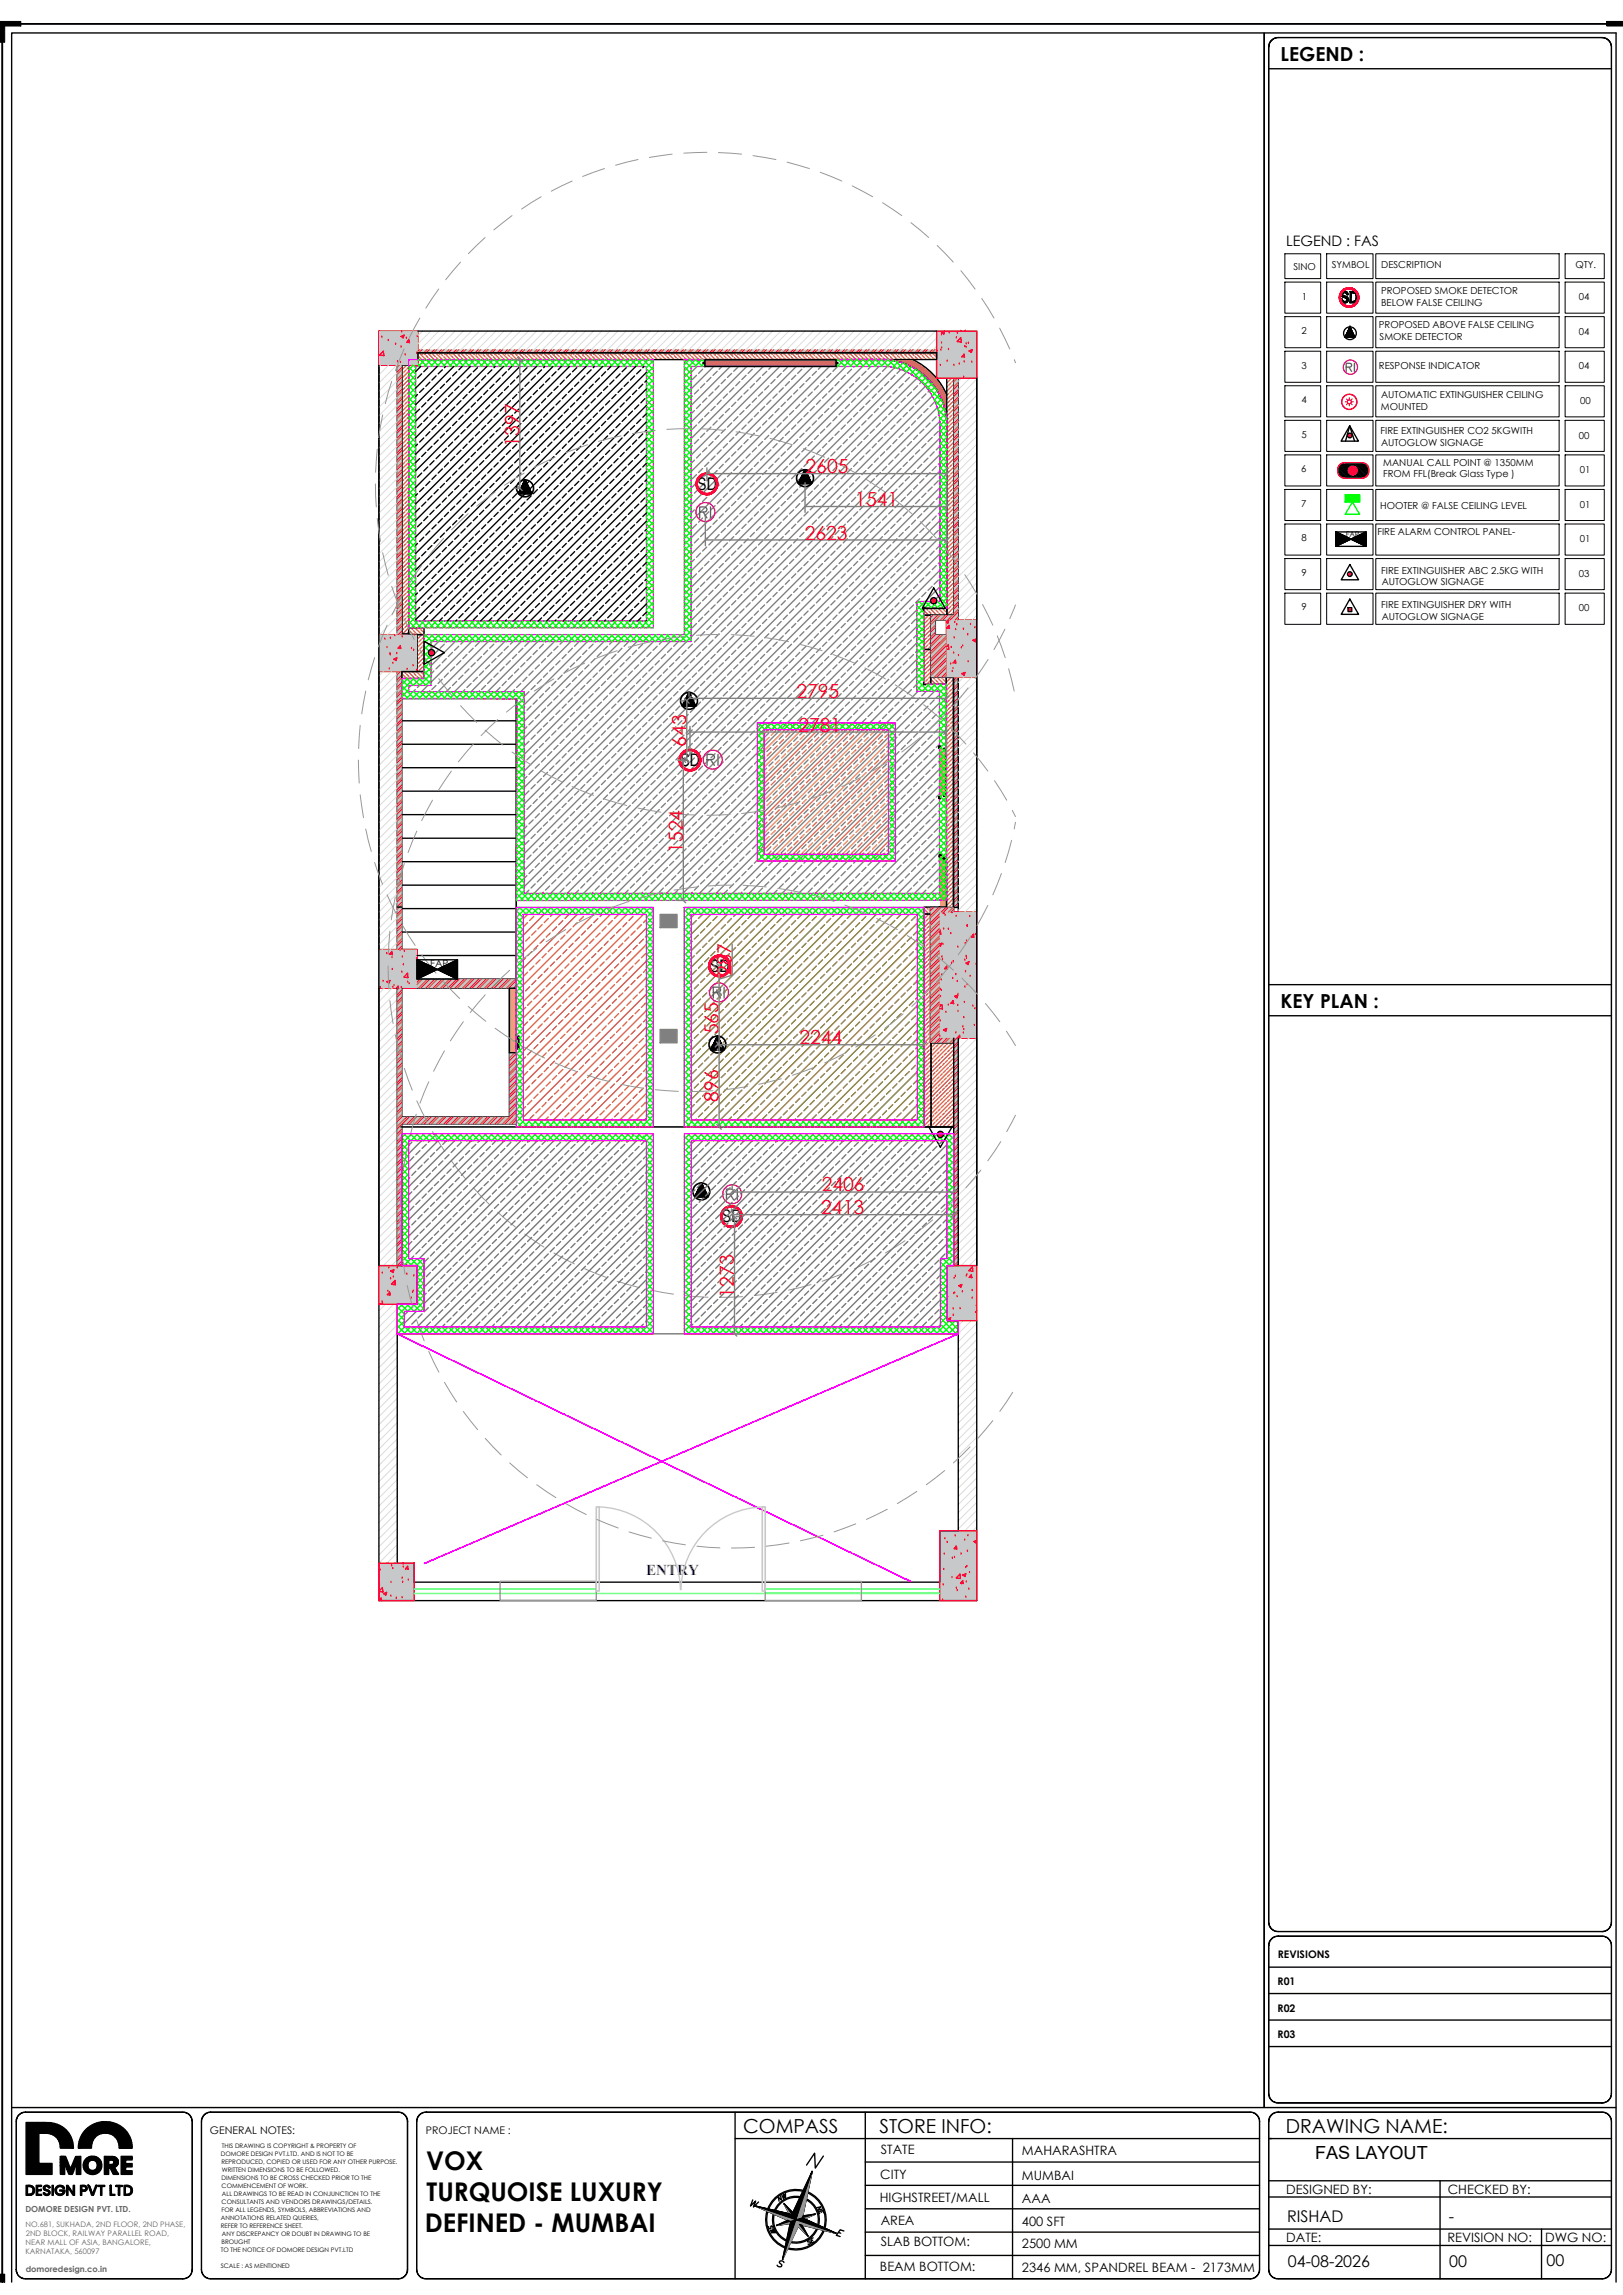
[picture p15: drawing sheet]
<svg xmlns="http://www.w3.org/2000/svg" width="297mm" height="420mm" viewBox="0 0 297 420" stroke-linecap="round" stroke-linejoin="round" font-family="sans-serif">
<defs><g id="words">
<g font-size="4.7">
<text x="78" y="397.1">VOX</text>
<text x="78.1" y="402.9">TURQUOISE LUXURY</text>
<text x="77.7" y="408.5">DEFINED - MUMBAI</text>
</g>
<g font-size="3.5">
<text x="234.3" y="11.1">LEGEND :</text>
<text x="234.3" y="184.4">KEY PLAN :</text>
<text x="136" y="390.4">COMPASS</text>
<text x="160.9" y="390.4">STORE INFO:</text>
<text x="235.3" y="390.4">DRAWING NAME:</text>
</g>
<g font-size="3.5" fill="#f00">
<text x="95" y="81.7" transform="rotate(-90 95 81.7)">1397</text>
<text x="147.4" y="86.6">2605</text>
<text x="156.5" y="92.6">1541</text>
<text x="147.3" y="98.7">2623</text>
<text x="145.7" y="127.7">2795</text>
<text x="125.6" y="136.7" transform="rotate(-90 125.6 136.7)">643</text>
<text x="146.1" y="133.9">2781</text>
<text x="124.9" y="156.1" transform="rotate(-90 124.9 156.1)">1524</text>
<text x="133.9" y="178.6" transform="rotate(-90 133.9 178.6)">287</text>
<text x="131.5" y="189.3" transform="rotate(-90 131.5 189.3)">565</text>
<text x="146.3" y="191.1">2244</text>
<text x="131.5" y="201.6" transform="rotate(-90 131.5 201.6)">896</text>
<text x="150.4" y="218">2406</text>
<text x="150.3" y="222.2">2413</text>
<text x="134.3" y="237.5" transform="rotate(-90 134.3 237.5)">1273</text>
</g>
<text font-size="3.3" x="240.7" y="395.1">FAS LAYOUT</text>
<g font-size="3.2">
<text x="127.6" y="89.6">SD</text>
<text x="124.5" y="140.2">SD</text>
<text x="129.9" y="177.8">SD</text>
<text x="132.1" y="223.7">SD</text>
</g>
<g font-size="2.9">
<text x="235.5" y="406.6">RISHAD</text>
<text x="265.1" y="406.6">-</text>
<text x="235.7" y="414.9">04-08-2026</text>
<text x="265.2" y="414.9">00</text>
<text x="283" y="414.7">00</text>
</g>
<text font-size="2.8" fill="#00f" x="118.3" y="288.3">ENTRY</text>
<text font-size="2.6" x="235.4" y="45.1">LEGEND : FAS</text>
<g font-size="2.4">
<text x="161.2" y="394.2">STATE</text>
<text x="187" y="394.3">MAHARASHTRA</text>
<text x="161.1" y="398.8">CITY</text>
<text x="187" y="399">MUMBAI</text>
<text x="235.4" y="401.5">DESIGNED BY:</text>
<text x="264.9" y="401.5">CHECKED BY:</text>
<text x="161" y="403">HIGHSTREET/MALL</text>
<text x="161.2" y="407.1">AREA</text>
<text x="187" y="407.3">400 SFT</text>
<text x="187" y="403.1">AAA</text>
<text x="161.2" y="411.1">SLAB BOTTOM:</text>
<text x="187" y="411.3">2500 MM</text>
<text x="235.4" y="410.3">DATE:</text>
<text x="264.9" y="410.4">REVISION NO:</text>
<text x="282.8" y="410.4">DWG NO:</text>
<text x="161" y="415.5">BEAM BOTTOM:</text>
<text x="187" y="415.7">2346 MM, SPANDREL BEAM - 2173MM</text>
</g>
<g font-size="1.9">
<text x="233.8" y="358.3">REVISIONS</text>
<text x="233.8" y="363.3">R01</text>
<text x="233.8" y="368.1">R02</text>
<text x="233.8" y="373">R03</text>
<text x="38.4" y="390.5">GENERAL NOTES:</text>
<text x="78" y="390.5">PROJECT NAME :</text>
</g>
<g font-size="1.8">
<text x="236.7" y="49.3">SINO</text>
<text x="243.7" y="49.1">SYMBOL</text>
<text x="252.7" y="53.8">PROPOSED SMOKE DETECTOR</text>
<text x="252.8" y="49.1">DESCRIPTION</text>
<text x="288.3" y="49">QTY.</text>
<text x="238.2" y="54.9">1</text>
<text x="252.7" y="55.9">BELOW FALSE CEILING</text>
<text x="288.9" y="54.9">04</text>
<text x="238.1" y="61.1">2</text>
<text x="252.3" y="60.1">PROPOSED ABOVE FALSE CEILING</text>
<text x="252.4" y="62.2">SMOKE DETECTOR</text>
<text x="288.9" y="61.3">04</text>
<text x="238.1" y="67.4">3</text>
<text x="252.3" y="67.6">RESPONSE INDICATOR</text>
<text x="288.9" y="67.5">04</text>
<text x="238.1" y="73.8">4</text>
<text x="252.7" y="75">MOUNTED</text>
<text x="252.8" y="72.8">AUTOMATIC EXTINGUISHER CEILING</text>
<text x="289.2" y="73.9">00</text>
<text x="238.1" y="80.1">5</text>
<text x="252.6" y="79.5">FIRE EXTINGUISHER CO2 5KGWITH</text>
<text x="252.7" y="81.6">AUTOGLOW SIGNAGE</text>
<text x="288.9" y="80.2">00</text>
<text x="238.1" y="86.4">6</text>
<text x="253.1" y="87.4">FROM FFL(Break Glass Type )</text>
<text x="253.1" y="85.2">MANUAL CALL POINT @ 1350MM</text>
<text x="289.1" y="86.6">01</text>
<text x="238.1" y="92.7">7</text>
<text x="252.6" y="93.2">HOOTER @ FALSE CEILING LEVEL</text>
<text x="289.1" y="92.9">01</text>
<text x="238.1" y="99.1">8</text>
<text x="252.1" y="97.9">FIRE ALARM CONTROL PANEL-</text>
<text x="289.1" y="99.2">01</text>
<text x="238.1" y="105.4">9</text>
<text x="252.8" y="105">FIRE EXTINGUISHER ABC 2.5KG WITH</text>
<text x="252.9" y="107.1">AUTOGLOW SIGNAGE</text>
<text x="288.9" y="105.5">03</text>
<text x="238.1" y="111.7">9</text>
<text x="252.8" y="111.3">FIRE EXTINGUISHER DRY WITH</text>
<text x="252.9" y="113.5">AUTOGLOW SIGNAGE</text>
<text x="288.9" y="111.9">00</text>
<text x="78.7" y="177">FAP</text>
</g>
<g font-size="1.5" fill="#636466">
<text x="4.6" y="404.9">DOMORE DESIGN PVT. LTD.</text>
<text x="4.7" y="415.7">domoredesign.co.in</text>
</g>
<text font-size="1.4" x="246.3" y="98.4">FAP</text>
<g font-size="1.4" fill="#636466">
<text x="4.6" y="407.5">NO.681, SUKHADA, 2ND FLOOR, 2ND PHASE,</text>
<text x="4.6" y="410.9">NEAR MALL OF ASIA, BANGALORE,</text>
<text x="4.6" y="412.5">KARNATAKA, 560097</text>
<text x="4.7" y="409.2">2ND BLOCK, RAILWAY PARALLEL ROAD,</text>
</g>
<g font-size="1.1">
<text x="40.4" y="394.6">DOMORE DESIGN PVT.LTD. AND IS NOT TO BE</text>
<text x="40.6" y="393.2">THIS DRAWING IS COPYRIGHT &amp; PROPERTY OF</text>
<text x="40.5" y="396.1">REPRODUCED, COPIED OR USED FOR ANY OTHER PURPOSE.</text>
<text x="40.5" y="399">DIMENSIONS TO BE CROSS CHECKED PRIOR TO THE</text>
<text x="40.6" y="400.4">COMMENCEMENT OF WORK.</text>
<text x="40.6" y="397.5">WRITTEN DIMENSIONS TO BE FOLLOWED.</text>
<text x="40.6" y="401.9">ALL DRAWINGS TO BE READ IN CONJUNCTION TO THE</text>
<text x="40.4" y="406.3">ANNOTATIONS RELATED QUERIES,</text>
<text x="40.4" y="407.7">REFER TO REFERENCE SHEET.</text>
<text x="40.5" y="404.8">FOR ALL LEGENDS, SYMBOLS, ABBREVIATIONS AND</text>
<text x="40.6" y="403.4">CONSULTANTS AND VENDORS DRAWINGS/DETAILS.</text>
<text x="40.4" y="412.1">TO THE NOTICE OF DOMORE DESIGN PVT.LTD</text>
<text x="40.5" y="410.7">BROUGHT</text>
<text x="40.6" y="409.2">ANY DISCREPANCY OR DOUBT IN DRAWING TO BE</text>
<text x="40.4" y="415">SCALE : AS MENTIONED</text>
</g>
</g></defs>
<!-- layer: SD -->
<g fill="none" stroke="#000" stroke-width=".25">
<path d="M244.8 85.7l1.8 1.8M244.8 85.9l1.6 1.6M244.8 86.2l1.3 1.3M244.8 86.4l1.1 1.1M244.9 85.5l1.9 2M244.9 86.7l.7 .7M244.9 85.4l2.1 2.1M245 85.2l2.3 2.3M245.1 85.1l2.4 2.4M245.2 85l2.5 2.5M245.3 84.9l1.5 1.4M245.5 84.8l1.2 1.3"/>
<path d="M245.6 84.7l1.2 1.2M245.8 84.7l1 1M246 84.7l.9 .9M246.3 84.7l.8 .8M246.5 84.7l.7 .7M246.7 84.7l.7 .6M247 84.7l.6 .6M247.2 84.7l.7 .7M247.3 86.9l.7 .6M247.4 84.7l2.6 2.6M247.6 86.9l.6 .6M247.6 84.7l2.5 2.5"/>
<path d="M247.8 86.9l.6 .6M247.9 84.7l2.3 2.3M248 86.8l.6 .7M248.1 84.7l2.2 2.2M248.1 86.7l.8 .8M248.2 86.6l.9 .9M248.3 86.5l1 1M248.3 84.7l2.1 2.1M248.3 85.8l1.5 1.6M248.3 86.3l1.2 1.2M248.4 86.1l1.3 1.3M248.5 84.7l1.9 1.9"/>
<path d="M248.8 84.7l1.7 1.7M249 84.7l1.5 1.5M249.2 84.7l1.3 1.2M249.5 84.7l.9 1M249.8 84.8l.5 .5"/>
</g>
<path d="M245.3 84.9l.7-.2h3.2a1.43 1.43 0 0 1 1.3 1.4 1.43 1.43 0 0 1-1.3 1.4h-3.2a1.44 1.44 0 0 1-1.2-1 1.44 1.44 0 0 1 .5-1.6z" fill="none" stroke="#f00" stroke-width=".25"/>
<circle cx="247.6" cy="86.1" r=".81" fill="#f00"/>
<circle cx="247.5" cy="86.1" r=".81" fill="none" stroke="#f00" stroke-width=".25"/>
<path d="M246.1 90.5h2.7v1.4h-2.7z" fill-rule="evenodd" fill="#0f0"/>
<path d="M246.1 90.5h2.7v1.4h-2.7zM247.5 91.9l1.3 2.2h-2.7z" fill="none" stroke="#0f0" stroke-width=".25"/>
<path d="M247 103.3l1.6 2.8h-3.2z" fill="none" stroke="#000" stroke-width=".25"/>
<circle cx="247" cy="105.1" r=".43" fill="#f00"/>
<g fill="none" stroke="#000" stroke-width=".25">
<path d="M247 77.9l1.6 2.8h-3.2z"/>
<circle cx="247" cy="105.1" r=".43"/>
</g>
<circle cx="247" cy="79.7" r=".42" fill="#f00"/>
<g fill="none" stroke="#000" stroke-width=".25">
<path d="M245.6 54.7a.42 .42 0 0 0 .5 .5 .42 .42 0 0 0 .3-.6 .97 .97 0 0 1-.9-.7 .61 .61 0 0 1 .6-.6 .61 .61 0 0 1 .6 .6l-.2 .1a.38 .38 0 0 0-.5-.5 .38 .38 0 0 0-.2 .6 .83 .83 0 0 1 .9 .8 .68 .68 0 0 1-.7 .5 .68 .68 0 0 1-.6-.7M247 53.4h.6a.92 .92 0 0 1 .8 1.3v.1a.71 .71 0 0 1-.8 .6h-.6M247.2 55.2v-1.6h.5a.87 .87 0 0 1 0 1.6h-.1M244.4 97.3h5.6v2.7h-5.6zM244.4 97.3l5.6 2.7M244.4 97.5l.2-.1-.2 .2M244.4 97.8l.4-.3-.4 .4M244.4 98.6l.9-.9-.9 1M244.4 99.9l1.8-1.7-1.8 1.8M244.5 97.3l-.1 .1M244.5 97.4h-.1M244.7 97.4l-.3 .3"/>
<path d="M244.7 97.5l-.3 .2M244.8 97.5l-.4 .4M244.9 97.5l-.5 .5M245 97.6l-.6 .5M245 97.6l-.6 .6M245.1 97.6l-.7 .6M245.1 97.6l-.7 .7M245.1 97.7l-.7 .7M245.2 97.7l-.8 .7M245.2 97.7l-.8 .8M245.3 97.7l-.9 .8M245.4 97.8l-1 1"/>
<path d="M245.5 97.8l-1.1 1.1M245.5 97.9l-1.1 1M245.5 99.5l1.1-1.1-1.2 1.1M245.6 97.9l-1.2 1.1M245.6 97.9l-1.2 1.2M245.7 97.9l-1.3 1.3M245.7 99.4l1-1-1.1 1M245.8 98l-1.4 1.3M245.8 98l-1.4 1.4M245.9 98l-1.5 1.5M245.9 98l-1.5 1.6M246 98.1l-1.6 1.6"/>
<path d="M246.1 98.1l-1.7 1.6M246.1 98.1l-1.7 1.7M246.1 98.2l-1.7 1.7M246.2 80.7l.8-2.8 .9 2.8M246.3 98.2l-1.8 1.8M246.4 98.2l-1.8 1.7M246.4 98.3l-1.5 1.5M246.4 98.3l-1.4 1.4M246.5 98.3l-1.4 1.4M246.5 98.3l-1.3 1.3M246.5 98.3l-1.2 1.3M246.7 98.4l-.9 .9"/>
<path d="M246.8 98.4l-.9 .9M246.8 98.5l-.7 .7M246.9 98.5l-.7 .7M246.9 98.5l-.6 .6M246.9 98.5l-.5 .5M247 98.5l-.5 .5M247 98.6l-.4 .3M247.1 98.6l-.4 .3M247.1 98.6l-.2 .2M247.2 98.7h-.1M247.3 98.6l-.1 .1M247.4 98.6l-.1 .1"/>
<path d="M247.5 98.5l-.2 .2M247.6 98.5l-.2 .2M247.7 98.4l-.3 .3M247.9 98.3l-.5 .5 .4-.4M248.1 98.3l-.6 .5M248.2 98.2l-.7 .6M248.3 98.2l-.7 .6M248.4 98.1l-.8 .8M248.6 98l-.9 .9M248.7 98l-1 .9M248.8 97.9l-1 1M248.9 97.9l-1.1 1"/>
<path d="M249 97.8l-1.1 1.2M249.1 97.7l-1.2 1.3M249.4 97.6l-1.4 1.4 1.2-1.3M249.5 97.6l-1.5 1.4M249.6 97.5l-1.5 1.6M249.8 97.4l-1.7 1.7M249.9 97.4l-1.7 1.7 1.8-1.8-5.6 2.7M250 97.4l-1.7 1.7M250 97.5l-1.7 1.7M250 97.6l-1.6 1.6M250 97.7l-1.5 1.6M250 97.8l-1.5 1.5"/>
<path d="M250 97.9l-1.4 1.4M250 97.9l-1.4 1.5M250 98l-1.3 1.4M250 98.1l-1.3 1.3M250 98.2l-1.2 1.2 1.2-1.2M250 98.3l-1.2 1.1M250 98.3l-1.1 1.2M250 98.4l-1.1 1.1M250 98.5l-1 1M250 98.6l-1 .9M250 98.6l-.9 1M250 98.7l-.9 .9"/>
<path d="M250 98.8l-.8 .8M250 99l-.7 .7M250 99.1l-.6 .6M250 99.2l-.5 .5M250 99.2l-.5 .6 .5-.5M250 99.4l-.4 .4M250 99.5l-.3 .3M250 99.6l-.3 .3M250 99.7l-.2 .2M250 99.8l-.1 .1 .1-.1M250 99.9l-.1 .1M250 99.9v.1"/>
<path d="M247 109.6l1.6 2.8h-3.2z"/>
<circle cx="247" cy="79.7" r=".43"/>
</g>
<g fill="none" stroke="#f00" stroke-width=".25">
<circle cx="246.9" cy="54.4" r="1.79"/>
<circle cx="246.9" cy="54.4" r="1.78"/>
<circle cx="246.9" cy="54.4" r="1.76"/>
<circle cx="246.9" cy="54.4" r="1.75"/>
<circle cx="246.9" cy="54.4" r="1.73"/>
<circle cx="246.9" cy="54.4" r="1.72"/>
<circle cx="246.9" cy="54.4" r="1.7"/>
<circle cx="246.9" cy="54.4" r="1.69"/>
<circle cx="246.9" cy="54.4" r="1.67"/>
<circle cx="246.9" cy="54.4" r="1.65"/>
<circle cx="246.9" cy="54.4" r="1.64"/>
<circle cx="246.9" cy="54.4" r="1.59"/>
<circle cx="246.9" cy="54.4" r="1.62"/>
<circle cx="246.9" cy="54.4" r="1.58"/>
<circle cx="246.9" cy="54.4" r="1.61"/>
</g>
<g fill="none" stroke="#000" stroke-width=".18">
<path d="M245.4 54.7l.2 .1-.2 .1zM245.4 54.7l.2 .1zM245.4 54.9h.3l-.2 .1zM245.4 54.9h.3zM245.4 54.9h.2zM245.5 55h.2l-.2 .2zM245.5 55h.2zM245.5 54h.2zM245.5 54l.2-.1zM245.5 53.9h.2zM245.5 53.8l.2 .1h-.2zM245.5 54.1l.2-.1z"/>
<path d="M245.5 55.2l.3-.1-.2 .2zM245.5 55.2l.3-.1zM245.5 54.1h.2zM245.5 53.7l.2 .1h-.2zM245.5 54.2l.3-.1zM245.6 53.6l.1 .1h-.2zM245.6 55.3l.2-.2-.1 .2zM245.6 55.3l.2-.2zM245.6 54.2l.2-.1zM245.6 53.5l.1 .2zM245.6 53.5l.1-.1 .1 .2zM245.7 55.3l.2-.1-.1 .2z"/>
<path d="M245.7 53.4h.1v.2zM245.8 54.1l-.1 .2zM245.8 53.4l.1-.1v.3zM245.8 55.1l-.1 .2zM245.9 54.1l.1 .1-.2 .2zM245.9 54.1l-.1 .3zM245.9 54.1l-.2 .2zM245.9 55.2l-.1 .2zM245.9 53.3v.3zM245.9 53.3h.2zM246 55.2l-.1 .2zM246 55.2l-.1 .2h-.1z"/>
<path d="M246 54.2h.1l-.2 .2zM246 54.2l-.2 .2zM246.1 54.2h.1l-.2 .2zM246.1 54.2l-.1 .2h-.1zM246.1 55.2l.1 .2zM246.1 55.2v.2h-.2zM246.1 53.3v.3zM246.1 53.3l-.1 .3zM246.2 55.2l.1 .2h-.1zM246.2 55.2l.2 .2zM246.2 54.2l-.1 .3zM246.2 54.2l-.1 .3-.1-.1z"/>
<path d="M246.2 53.3v.3zM246.2 53.3l-.1 .3zM246.3 55.2l.1 .2zM246.3 54.3l-.1 .2zM246.3 54.3l-.1 .2h-.1zM246.3 53.4l-.1 .2zM246.4 55.1l.2 .2zM246.4 54.3l-.1 .2zM246.4 54.3l-.2 .2zM246.4 53.7l.2-.2zM246.4 53.4l-.1 .2zM246.4 53.4l-.2 .2z"/>
<path d="M246.4 55.1l.2 .1zM246.4 53.7l.2-.1zM246.4 54.3v.3zM246.4 53.8h.3zM246.4 53.8l.2-.2zM246.5 55.1h.2zM246.5 54.6l.2-.1zM246.5 53.9l.2-.1-.2 .2zM246.5 53.9l.2-.1zM246.5 53.4l-.1 .3zM246.5 54.7l.2-.1zM246.5 54.7l.2-.2z"/>
<path d="M246.5 54l.2-.2zM246.5 55l.2 .1h-.2zM246.5 54.9l.2 .1zM246.5 54.8h.2zM246.5 54.8l.2-.1zM246.5 54.7h.2zM246.5 54.7l.2-.1v.1zM246.5 54.3l-.1 .3zM246.5 53.5l-.1 .2zM246.5 54.8l.2 .1zM246.6 54.4l-.2 .2zM246.6 53.5l-.2 .2z"/>
<path d="M246.6 54.4l-.1 .2zM247 53.4l.2 .2-.2 1.8zM247.2 55.2l.4 .2h-.6zM247.2 55.2h.4v.2zM247.2 53.6v1.6l-.2 .2zM247.2 53.6l.4-.2v.2zM247.6 53.4l.1 .2h-.1zM247.7 55.2l-.1 .2zM247.7 55.2l.2 .2zM247.7 53.4l.1 .2zM247.8 55.1l.2 .2zM247.8 53.4v.2z"/>
<path d="M247.9 55.1l.2 .2zM247.9 53.6l.2-.1zM247.9 53.4l-.1 .2zM247.9 55.1l.2 .1zM247.9 53.4v.2zM248 53.7l.2-.1zM248 53.4l-.1 .2zM248 55l.2 .2zM248.1 53.8l.2-.1-.2 .2zM248.1 53.8l.2-.1zM248.1 54.9l.2 .2zM248.1 53.5l-.1 .2z"/>
<path d="M248.1 54.8l.2 .2zM248.1 53.9l.2-.1zM248.1 53.9l.2-.2v.1zM248.1 54h.3l-.2 .1zM248.1 54l.3-.1v.1zM248.1 54l.2-.2 .1 .1zM248.2 54.7l.2 .1h-.3zM248.2 54.1h.2l-.2 .1zM248.2 54.1l.2-.1v.1zM248.2 54.6l.2 .1h-.2zM248.2 54.5h.2l-.2 .1zM248.2 54.4h.2l-.2 .1z"/>
<path d="M248.2 54.4l.2-.2v.2zM248.2 54.2h.2l-.2 .2zM248.2 54.2l.2-.1v.1z"/>
</g>
<g fill="#000">
<path d="M245.4 54.7l.2 .1-.2 .1zM245.4 54.9h.3l-.2 .1zM245.5 55h.2l-.2 .2zM245.5 54h.2zM245.5 53.9h.2zM245.5 53.8l.2 .1h-.2zM245.5 53.8h.2zM245.5 54.1l.2-.1zM245.5 55.2l.3-.1-.2 .2zM245.5 54.1h.2zM245.5 53.7l.2 .1h-.2zM245.5 53.7l.2 .1z"/>
<path d="M245.5 54.2l.3-.1zM245.6 53.6l.1 .1h-.2zM245.6 53.6l.1 .1zM245.6 55.3l.2-.2-.1 .2zM245.6 54.2l.2-.1zM245.4 54.9h.2zM245.4 54.7l.2 .1zM245.8 54.1l-.1 .2zM245.6 53.5l.1 .2zM245.4 54.9h.3zM245.5 55h.2zM245.9 54.1l-.2 .2z"/>
<path d="M245.7 55.3l.2-.1-.1 .2zM245.5 54l.2-.1zM245.5 55.2l.3-.1zM245.6 53.5l.1-.1 .1 .2zM245.7 53.4l.1 .2zM245.9 54.1l-.1 .3zM245.6 55.3l.2-.2zM246 55.2l-.1 .2h-.1zM246 54.2l-.2 .2zM245.7 53.4h.1v.2zM245.8 53.4v.2zM245.8 53.4l.1-.1v.3z"/>
<path d="M245.8 55.1l-.1 .2zM245.9 54.1l.1 .1-.2 .2zM246.1 54.2l-.1 .2h-.1zM245.9 55.2l-.1 .2zM245.9 53.3v.3zM245.9 53.3h.2l-.1 .3zM246.1 55.2v.2h-.2zM246 55.2l-.1 .2zM246 54.2h.1l-.2 .2zM246.1 53.3l-.1 .3zM246.2 54.2l-.1 .3-.1-.1zM245.9 53.3h.2z"/>
<path d="M246.1 54.2h.1l-.2 .2zM246.2 53.3l-.1 .3zM246.1 55.2l.1 .2zM246.1 55.2h.1v.2zM246.3 54.3l-.1 .2h-.1zM246.2 53.3v.3zM246.1 53.3v.3zM246.2 55.2l.1 .2h-.1zM246.2 55.2l.2 .2zM246.2 54.2l-.1 .3zM246.4 54.3l-.2 .2zM246.4 53.4l-.2 .2z"/>
<path d="M246.3 55.2l.1 .2zM246.3 54.3l-.1 .2zM246.4 54.3v.3zM246.5 53.4l-.1 .3zM246.3 53.4l-.1 .2zM246.4 55.1v.3zM246.4 55.1l.2 .2zM246.5 54.3l-.1 .3zM246.4 54.3l-.1 .2zM246.4 53.7l.2-.2zM246.4 53.4l-.1 .2zM246.4 55.1l.2 .1z"/>
<path d="M246.6 54.4l-.2 .2zM246.4 53.7l.2-.1zM246.6 54.4l-.1 .2zM246.4 53.8h.3zM246.5 55.1h.2zM246.5 54.6l.2-.1zM246.5 53.9l.2-.1-.2 .2zM246.5 54.7l.2-.1zM246.5 55l.2 .1h-.2zM246.5 55h.2v.1zM246.5 54.9l.2 .1zM246.5 54.9h.2z"/>
<path d="M246.5 54.8h.2zM246.5 54.7h.2zM246.5 53.5l-.1 .2zM246.5 54.8l.2 .1zM246.6 53.5l-.2 .2zM246.4 53.8l.2-.2zM246.5 54.7l.2-.2zM246.5 53.9l.2-.1zM246.5 54l.2-.2zM246.5 54.7l.2-.1v.1zM246.5 54.8l.2-.1zM247.2 53.6v1.6l-.2 .2z"/>
<path d="M247 53.4h.6l-.4 .2zM247.2 55.2l.4 .2h-.6zM247.2 53.6l.4-.2v.2zM247.2 55.2h.4v.2zM247.6 55.2h.1l-.1 .2zM247.6 53.4l.1 .2h-.1zM247.6 53.4h.1v.2zM247.7 55.2l-.1 .2zM247.7 55.2l.2 .2h-.2zM247.7 53.4l.1 .2zM247.9 53.4l-.1 .2zM247.7 55.2l.2 .2z"/>
<path d="M247.8 55.1l.2 .2-.1 .1zM247.8 53.4v.2zM247.8 55.1l.2 .2zM247.9 55.1l.2 .2zM247.9 53.6l.2-.1zM247.9 55.1l.2 .1v.1zM247.9 53.4v.2zM248.1 53.5l-.1 .2zM247.9 55.1l.2 .1zM248 55.1l.2 .1h-.1zM248 53.7l.2-.1zM248 53.4l-.1 .2z"/>
<path d="M248 55l.2 .2zM248 55l.3 .1zM248.1 53.8l.2-.1-.2 .2zM248.1 54.9l.2 .2zM248.1 54.9l.2 .1v.1zM248.1 54.8l.2 .2zM248.1 54.8h.3l-.1 .2zM248.1 53.9l.2-.1zM248.1 54h.3l-.2 .1zM248.2 54.7l.2 .1h-.3zM248.2 54.7h.2v.1zM248.2 54.1h.2l-.2 .1z"/>
<path d="M248.2 54.6l.2 .1h-.2zM248.2 54.6l.2-.1v.2zM248.2 54.5h.2l-.2 .1zM248.2 54.5l.2-.1v.1zM248.2 54.4h.2l-.2 .1zM248.2 54.2h.2l-.2 .2zM248.1 53.8l.2-.1zM248.1 53.9l.2-.2v.1zM248.1 54l.2-.2 .1 .1zM248.1 54l.3-.1v.1zM248.2 54.1l.2-.1v.1zM248.2 54.4l.2-.2v.2z"/>
<path d="M248.2 54.2l.2-.1v.1z"/>
</g>
<path d="M247.1 53.4v2" fill="none" stroke="#000" stroke-width=".2"/>
<!-- layer: fire extinguisher -->
<g fill="none" stroke="#ff003f" stroke-width=".2">
<path d="M246.2 73.5h.4M246.4 73l.3 .3M246.7 73.8l-.3 .3M246.9 72.8v.4M246.9 73.9v.4M247.2 73.8l.2 .3M247.3 73.5h.4M247.4 73l-.2 .3"/>
<circle cx="246.9" cy="73.5" r="1.42"/>
<circle cx="246.9" cy="73.5" r="1.35"/>
<circle cx="246.9" cy="73.5" r=".35"/>
</g>
<!-- layer: SD -->
<path d="M246.4 67.2l.8-.1 .1-.2v-.3l-.9-.1v1.5M246.8 67.2l.5 .8M247.9 66.5v1.5" fill="none" stroke="#003fff" stroke-width=".25"/>
<circle cx="247.1" cy="67.2" r="1.3" fill="none" stroke="#ff007f" stroke-width=".25"/>
<path d="M246.7 111.2h.7v.7h-.7z" fill-rule="evenodd" fill="#f00"/>
<g fill="none" stroke="#000" stroke-width=".25">
<path d="M247 59.9h.1M247 59.8h.1M247 59.8l.9 1.9M247 59.8l-.9 1.9M247.1 60v1.7M247.1 60h-.1v1.7M246.1 61.7h1.8M246.2 61.7h.1M246.2 61.6h1.7M246.3 61.5h1.5M246.3 61.4h1.5M246.3 61.7v-.2h1.5v.2"/>
<path d="M246.3 61.7v-.4h1.4v.4M246.4 61.2h1.3M246.4 61.1h1.2M246.5 61h1.1M246.5 61.1v.6M246.5 60.9h1M246.5 61.7v-.7h1.1v.7M246.6 60.8h.9M246.6 60.8h.9v.9M246.6 61.7v-.9h.9v.9M246.6 60.7h.8M246.6 61.7v-1h.8v1"/>
<path d="M246.7 60.6h.7M246.7 60.5h.7M246.7 60.4h.6M246.7 61.7v-1.2h.6v1.2M246.8 61.7v-1.4h.5v1.4M246.8 60.4h.5M246.8 60.3h.4v1.4M246.9 60.1h.3M246.9 60.2h.3M246.9 61.7v-1.6h.2v1.6M246.9 60h.2M247 61.7v-1.8l.1 1.8"/>
<path d="M247.2 60.2v1.5M247.2 60.2h-.3v1.5M247.3 60.3h-.5v1.4M247.4 60.6h-.7v1.1M247.5 60.9h-1v.8M247.6 61.1v.6M247.7 61.2h-1.3v.5M247.7 61.3v.4M247.7 61.3h-1.3v.4M247.9 61.6h-1.7v.1M247.9 61.5v.2M246.7 111.2h.7v.7h-.7z"/>
<circle cx="247" cy="61" r="1.16"/>
</g>
<!-- layer: LEGEND -->
<g fill="none" stroke="#000" stroke-width=".18">
<path d="M235.1 46.4h6.6v4.6h-6.6zM235.1 51.6h6.6v5.7h-6.6zM235.1 57.9h6.6v5.7h-6.6zM242.8 46.4h8.5v4.6h-8.5zM242.8 51.6h8.5v5.7h-8.5zM242.8 57.9h8.5v5.7h-8.5zM251.8 46.4h33.5v4.6h-33.5zM251.8 51.6h33.5v5.7h-33.5zM251.8 57.9h33.5v5.7h-33.5zM286.4 46.4h7.2v4.6h-7.2zM286.4 51.6h7.2v5.7h-7.2zM286.4 57.9h7.2v5.7h-7.2z"/>
<path d="M235.1 64.3h6.6v5.7h-6.6zM235.1 70.6h6.6v5.7h-6.6zM235.1 76.9h6.6v5.7h-6.6zM242.8 64.3h8.5v5.7h-8.5zM242.8 70.6h8.5v5.7h-8.5zM242.8 76.9h8.5v5.7h-8.5zM251.8 64.3h33.5v5.7h-33.5zM251.8 70.6h33.5v5.7h-33.5zM251.8 76.9h33.5v5.7h-33.5zM286.4 64.3h7.2v5.7h-7.2zM286.4 70.6h7.2v5.7h-7.2zM286.4 76.9h7.2v5.7h-7.2z"/>
<path d="M235.1 83.2h6.6v5.7h-6.6zM235.1 89.6h6.6v5.7h-6.6zM235.1 95.9h6.6v5.7h-6.6zM242.8 83.2h8.5v5.7h-8.5zM242.8 89.6h8.5v5.7h-8.5zM242.8 95.9h8.5v5.7h-8.5zM251.8 83.2h33.5v5.7h-33.5zM251.8 89.6h33.5v5.7h-33.5zM251.8 95.9h33.5v5.7h-33.5zM286.4 83.2h7.2v5.7h-7.2zM286.4 89.6h7.2v5.7h-7.2zM286.4 95.9h7.2v5.7h-7.2z"/>
<path d="M235.1 102.2h6.6v5.7h-6.6zM235.1 108.5h6.6v5.8h-6.6zM242.8 102.2h8.5v5.7h-8.5zM242.8 108.5h8.5v5.8h-8.5zM251.8 102.2h33.5v5.7h-33.5zM251.8 108.5h33.5v5.8h-33.5zM286.4 102.2h7.2v5.7h-7.2zM286.4 108.5h7.2v5.8h-7.2z"/>
</g>
<!-- layer: 0 -->
<path d="M94.5 166.1h25.1v40.1h-25.1zM125.2 166.1h43.9v40.1h-43.9z" fill="none" stroke="#808080" stroke-width=".25"/>
<path d="M74.8 65.8h44.8v49.1h-44.8z" fill="none" stroke="#dcdcdc" stroke-width=".25"/>
<path d="M69.3 60.6v55.5M73.5 66.8v49.3M76.5 64v2.8h-3.8v49.3h3.6v6.8h-3.6v50.9h3.6v7.1h-3.6M171.4 64v5.2h4v44.2h-4.2v2.8h2v7.8h2.2M174.5 69.2v44.2M170.3 112.6h5.1M69.3 122.9v50.9M73.5 122.9v50.9M76.3 179.2h18.2M170.3 179.2h1.1M73.5 205.7h21M73.5 204.4h21" fill="none" stroke="#000" stroke-width=".25"/>
<!-- layer: PANELING -->
<path d="M174.5 124h.9v42.1h-.9z" fill-rule="evenodd" fill="#c7c8ca"/>
<g fill="none" stroke="#cd2027" stroke-width=".2">
<path d="M175.1 124l-.6 .5M175.4 125l-.9 .9M175.4 126.4l-.9 .8M175.4 127.7l-.9 .8M175.4 129l-.9 .9M175.4 130.4l-.9 .8M175.4 131.7l-.9 .9M175.4 133.1l-.9 .8M175.4 134.4l-.9 .8M175.4 135.7l-.9 .9M175.4 137.1l-.9 .8M175.4 138.4l-.9 .9"/>
<path d="M175.4 139.8l-.9 .8M175.4 124.1l-.9 .9M175.4 125.5l-.9 .8M175.4 126.8l-.9 .8M175.4 128.2l-.9 .8M175.4 129.5l-.9 .8M175.4 130.8l-.9 .9M175.4 132.2l-.9 .8M175.4 133.5l-.9 .9M175.4 134.9l-.9 .8M175.4 136.2l-.9 .8M175.4 137.5l-.9 .9"/>
<path d="M175.4 138.9l-.9 .8M175.4 141.1l-.9 .8M175.4 142.5l-.9 .8M175.4 143.8l-.9 .8M175.4 145.1l-.9 .9M175.4 146.5l-.9 .8M175.4 147.8l-.9 .9M175.4 149.2l-.9 .8M175.4 150.5l-.9 .8M175.4 151.8l-.9 .9M175.4 153.2l-.9 .8M175.4 154.5l-.9 .9"/>
<path d="M175.4 155.9l-.9 .8M175.4 157.2l-.9 .8M175.4 158.5l-.9 .9M175.4 159.9l-.9 .8M175.4 140.2l-.9 .9M175.4 141.6l-.9 .8M175.4 142.9l-.9 .8M175.4 144.2l-.9 .9M175.4 145.6l-.9 .8M175.4 146.9l-.9 .9M175.4 148.2l-.9 .9M175.4 149.6l-.9 .8"/>
<path d="M175.4 150.9l-.9 .9M175.4 152.3l-.9 .8M175.4 153.6l-.9 .9M175.4 155l-.9 .8M175.4 156.3l-.9 .8M175.4 157.6l-.9 .9M175.4 159l-.9 .8M175.4 161.2l-.9 .9M175.4 162.5l-.9 .9M175.4 163.9l-.9 .8M175.4 165.2l-.9 .9M175.4 160.3l-.9 .9"/>
<path d="M175.4 161.7l-.9 .8M175.4 163l-.9 .8M175.4 164.3l-.9 .9M175.4 165.7l-.4 .4"/>
</g>
<!-- layer: 0 -->
<path d="M170.3 112.6v11.4h2.9M94.5 127.8v77.9M174.5 124v42.9M175.4 124v42.9h-3.5v23.1h3.5M178.7 124v42.9M175.3 166.1h-5v24.7h4.2M76.3 180.9h18.2M93.2 180.9v23.5M93.2 192.6h1.3" fill="none" stroke="#000" stroke-width=".25"/>
<!-- layer: COLUMN -->
<path d="M69.3 60.6h7.2v6.2h-7.2zM69.3 116.1h7v6.8h-7zM173.2 113.4h5.5v10.6h-5.5zM69.3 173.8h7v7.1h-7zM171.9 166.9h6.8v23.1h-6.8z" fill="none" stroke="#f00" stroke-width=".25"/>
<!-- layer: COL -->
<path d="M121 188.6v2" fill="none" stroke="#808080" stroke-width=".25"/>
<!-- layer: PANELING -->
<path d="M121 167.5v2.1" fill="none" stroke="#545454" stroke-width=".2"/>
<!-- layer: 0 -->
<path d="M121 188.6h2.7v2h-2.7z" fill-rule="evenodd" fill="#808080"/>
<!-- layer: COL -->
<path d="M123.7 188.6v2" fill="none" stroke="#808080" stroke-width=".25"/>
<!-- layer: PANELING -->
<path d="M121 167.5h2.7v2.1" fill="none" stroke="#545454" stroke-width=".2"/>
<!-- layer: 0 -->
<path d="M121 167.5h2.7v2.1h-2.7z" fill-rule="evenodd" fill="#808080"/>
<!-- layer: PANELING -->
<path d="M121 169.6h2.7M73.5 206.2h101" fill="none" stroke="#545454" stroke-width=".2"/>
<!-- layer: COL -->
<path d="M121 188.6h2.7M121 190.6h2.7" fill="none" stroke="#808080" stroke-width=".25"/>
<!-- layer: PARTITION HAT -->
<path d="M162.4 65.8h4.7a12.8 12.8 0 0 1 6.2 6.4v5.5a12.1 12.1 0 0 0-10.9-11.9z" fill-rule="evenodd" fill="#dda56e"/>
<!-- layer: 0 -->
<path d="M162.4 65.8h4.7a12.8 12.8 0 0 1 6.2 6.4v5.4a12 12 0 0 0-10.9-11.8z" fill-rule="evenodd" fill="#f8991e"/>
<!-- layer: PARTITION -->
<g fill="none" stroke="#cd6928" stroke-width=".25">
<path d="M73.7 77.4l-.2 .2M73.7 72.9l-.2 .1M73.7 68.3l-.2 .2M73.9 78.7l-.4 .4M73.9 74.2l-.4 .3M73.9 69.6l-.4 .4M74.1 75.5l-.4 .4M74.1 71l-.4 .3M74.3 76.8l-.4 .4M74.3 72.3l-.4 .4M74.3 67.8l-.4 .3M74.4 66.8l-.9 .9"/>
<path d="M74.5 78.1l-.4 .4M74.5 73.6l-.4 .4M74.5 69.1l-.4 .4M74.6 79.5l-.3 .3M74.6 74.9l-.3 .4M74.6 70.4l-.3 .4M74.8 78.5l-1.3 1.3M74.8 77l-1.3 1.3M74.8 75.5l-1.3 1.3M74.8 74l-1.3 1.3M74.8 72.5l-1.3 1.3M74.8 71l-1.3 1.2"/>
<path d="M74.8 69.5l-1.3 1.2M74.8 68l-1.3 1.2M74.8 77.8l-.2 .2M74.8 76.3l-.3 .3M74.8 73.3l-.2 .1M74.8 71.7l-.3 .4M74.8 68.7l-.2 .2M74.8 67.2l-.4 .3M173.4 79.8l-.1 .1M173.4 75.2l-.1 .2M173.4 70.7l-.1 .2M173.6 76.5l-.3 .4"/>
<path d="M173.6 72l-.3 .3M173.8 77.9l-.4 .3M173.8 73.3l-.4 .4M174 79.2l-.4 .4M174 74.7l-.4 .3M174 70.1l-.4 .4M174.1 69.2l-.8 .9M174.2 76l-.4 .4M174.2 71.4l-.4 .4M174.4 77.3l-.4 .4M174.4 72.8l-.4 .3M174.5 79.4l-1.2 1.3"/>
<path d="M174.5 77.9l-1.2 1.3M174.5 76.4l-1.2 1.3M174.5 74.9l-1.2 1.2M174.5 73.4l-1.2 1.2M174.5 71.8l-1.2 1.3M174.5 70.3l-1.2 1.3M174.5 78.6l-.3 .4M174.5 75.6l-.1 .2M174.5 74.1l-.3 .4M174.5 71.1l-.1 .2M174.5 69.6l-.3 .3M73.7 95.5l-.1 .2"/>
<path d="M73.7 91l-.1 .2M73.7 86.5l-.2 .1M73.7 81.9l-.2 .2M73.9 96.9l-.3 .3M73.9 92.3l-.3 .4M73.9 87.8l-.4 .3M73.9 83.2l-.4 .4M74.1 98.2l-.4 .4M74.1 93.7l-.4 .3M74.1 89.1l-.4 .4M74.1 84.6l-.4 .3M74.1 80l-.4 .4"/>
<path d="M74.3 99.5l-.4 .4M74.3 95l-.4 .4M74.3 90.4l-.4 .4M74.3 85.9l-.4 .4M74.3 81.4l-.4 .3M74.5 96.3l-.4 .4M74.5 91.8l-.4 .3M74.5 87.2l-.4 .4M74.5 82.7l-.4 .4M74.6 97.6l-.3 .4M74.6 93.1l-.3 .4M74.6 88.6l-.3 .3"/>
<path d="M74.6 84l-.3 .4M74.8 99.7l-1.2 1.3M74.8 98.2l-1.2 1.3M74.8 96.7l-1.2 1.3M74.8 95.2l-1.2 1.3M74.8 93.7l-1.2 1.3M74.8 92.2l-1.2 1.2M74.8 90.7l-1.2 1.2M74.8 89.1l-1.2 1.3M74.8 87.6l-1.2 1.3M74.8 86.1l-1.3 1.3M74.8 84.6l-1.3 1.3"/>
<path d="M74.8 83.1l-1.3 1.3M74.8 81.6l-1.3 1.2M74.8 80.1l-1.3 1.2M74.8 99l-.3 .3M74.8 95.9l-.2 .2M74.8 94.4l-.3 .4M74.8 91.4l-.2 .2M74.8 89.9l-.3 .4M74.8 86.9l-.2 .1M74.8 85.4l-.3 .3M74.8 82.3l-.2 .2M74.8 80.8l-.3 .4"/>
<path d="M173.4 97.9l-.1 .2M173.4 93.4l-.1 .1M173.4 88.8l-.1 .2M173.4 84.3l-.1 .2M173.6 99.2l-.3 .4M173.6 94.7l-.3 .4M173.6 90.2l-.3 .3M173.6 85.6l-.3 .4M173.6 81.1l-.3 .3M173.8 96l-.4 .4M173.8 91.5l-.4 .4M173.8 87l-.4 .3"/>
<path d="M173.8 82.4l-.4 .4M174 97.3l-.4 .4M174 92.8l-.4 .4M174 88.3l-.4 .4M174 83.7l-.4 .4M174.2 80.5l-.4 .4M174.2 98.7l-.4 .4M174.2 94.1l-.4 .4M174.2 89.6l-.4 .4M174.2 85l-.4 .4M174.4 95.5l-.4 .3M174.4 90.9l-.4 .4"/>
<path d="M174.4 86.4l-.4 .4M174.4 81.8l-.4 .4M174.5 99.1l-1.2 1.3M174.5 97.6l-1.2 1.2M174.5 96.1l-1.2 1.2M174.5 94.5l-1.2 1.3M174.5 93l-1.2 1.3M174.5 91.5l-1.2 1.3M174.5 90l-1.2 1.3M174.5 88.5l-1.2 1.2M174.5 87l-1.2 1.3M174.5 85.5l-1.2 1.2"/>
<path d="M174.5 84l-1.2 1.2M174.5 82.4l-1.2 1.3M174.5 80.9l-1.2 1.3M174.5 98.3l-.1 .2M174.5 96.8l-.3 .4M174.5 93.8l-.1 .1M174.5 92.3l-.3 .3M174.5 89.3l-.1 .1M174.5 87.7l-.3 .4M174.5 84.7l-.1 .2M174.5 83.2l-.3 .4M174.5 80.2l-.1 .1"/>
<path d="M73.7 113.7l-.1 .2M73.7 109.2l-.1 .1M73.7 104.6l-.1 .2M73.7 100.1l-.1 .1M73.9 115l-.3 .4M73.9 110.5l-.3 .3M73.9 106l-.3 .3M73.9 101.4l-.3 .4M74.1 111.8l-.4 .4M74.1 107.3l-.4 .4M74.1 102.7l-.4 .4M74.3 113.1l-.4 .4"/>
<path d="M74.3 108.6l-.4 .4M74.3 104l-.4 .4M74.5 114.5l-.4 .3M74.5 109.9l-.4 .4M74.5 105.4l-.4 .4M74.5 100.8l-.4 .4M74.6 115.8l-.2 .2M74.6 111.2l-.3 .4M74.6 106.7l-.3 .4M74.6 102.2l-.3 .4M74.8 115.3l.9 .8M74.8 114.9l-1.1 1.1"/>
<path d="M74.8 113.4l-1.2 1.2M74.8 111.8l-1.2 1.3M74.8 110.3l-1.2 1.3M74.8 108.8l-1.2 1.3M74.8 107.3l-1.2 1.3M74.8 105.8l-1.2 1.2M74.8 104.3l-1.2 1.2M74.8 102.8l-1.2 1.2M74.8 101.3l-1.2 1.2M74.8 114.1l-.2 .2M74.8 112.6l-.3 .3M74.8 109.6l-.2 .1"/>
<path d="M74.8 108.1l-.3 .3M74.8 105l-.2 .2M74.8 103.5l-.3 .4M74.8 100.5l-.2 .1M75.2 114.9l.3 .3M75.7 115.4l.4 .4M75.9 114.9l1.3 1.2M76.2 116l.2 .1M76.5 117.6l-.2 .2M76.7 119l-.4 .3M76.7 114.9l.1 .1M77 115.2l.4 .4"/>
<path d="M77.1 117.1l-.4 .3M77.2 116.1l-.9 .9M77.2 118.4l-.3 .4M77.4 119.7l-.3 .4M77.4 114.9l.2 .1M77.6 115.8h.1M77.6 118.8l-1.3 1.3M77.6 117.3l-1.3 1.3M77.6 118l-.2 .2M77.6 116.5l-.4 .4M169.1 111.7l.8 .9-.8 .9M169.2 118.6l-.1 .2"/>
<path d="M169.2 114.1l-.1 .1M169.4 115.4l-.3 .4M169.4 111.3l.4 .4M169.6 116.7l-.4 .4M169.8 118l-.4 .4M169.8 113.5l-.4 .4M170 114.8l-.4 .4M170 111.9l.4 .4M170.2 116.2l-.4 .3M170.2 111.3l1.2 1.3M170.3 118.3l-.6 .6M170.3 116.7l-1.2 1.3"/>
<path d="M170.3 115.3l-1.2 1.2M170.3 113.7l-1.2 1.3M170.3 117.5l-.3 .4M170.3 114.5l-.1 .1M170.3 113l-.3 .3M170.5 112.4l.2 .2M170.9 111.3l.2 .2M171.3 111.7l.4 .4M171.7 111.3l1.3 1.3M171.9 112.3l.3 .3M172.6 111.5l.4 .4M173.2 112.1h.1"/>
<path d="M173.2 111.3l.1 .1M173.4 111.5l-.1 .2M173.4 107l-.1 .2M173.4 102.5l-.1 .1M173.6 108.3l-.3 .4M173.6 103.8l-.3 .3M173.8 109.7l-.4 .3M173.8 105.1l-.4 .4M173.8 100.6l-.4 .4M174 111l-.4 .4M174 106.4l-.4 .4M174 101.9l-.4 .4"/>
<path d="M174.2 112.3l-.3 .3M174.2 107.8l-.4 .3M174.2 103.2l-.4 .4M174.4 109.1l-.4 .4M174.4 104.5l-.4 .4M174.4 100l-.4 .4M174.5 111.2l-1.2 1.3M174.5 109.7l-1.2 1.3M174.5 108.2l-1.2 1.2M174.5 106.7l-1.2 1.2M174.5 105.1l-1.2 1.3M174.5 103.6l-1.2 1.3"/>
<path d="M174.5 102.1l-1.2 1.3M174.5 100.6l-1.2 1.3M174.5 111.9l-.1 .2M174.5 110.4l-.3 .4M174.5 107.4l-.1 .2M174.5 105.9l-.3 .3M174.5 102.9l-.1 .1M174.5 101.4l-.3 .3M76.5 122.2l-.2 .1M76.9 120.3l-.4 .4M77.1 121.6l-.4 .4M77.6 121.8l-1.1 1.1"/>
<path d="M77.6 120.3l-1.3 1.3M77.6 122.6l-.2 .1M77.6 121.1l-.4 .3M173.4 139.1l-.2 .1M173.4 134.5l-.2 .2M173.4 130l-.2 .2M173.4 125.5l-.2 .1M173.5 135.8l-.3 .4M173.5 131.3l-.3 .4M173.5 126.8l-.3 .3M173.7 137.2l-.3 .4M173.7 132.6l-.3 .4"/>
<path d="M173.7 128.1l-.3 .4M173.9 138.5l-.4 .4M173.9 134l-.4 .4M173.9 129.4l-.4 .4M173.9 124.9l-.4 .4M174.1 124l-.9 .9M174.1 130.7l-.4 .4M174.1 126.2l-.4 .4M174.1 139.8l-.4 .4M174.1 135.3l-.4 .4M174.3 136.6l-.4 .4M174.3 132.1l-.4 .3"/>
<path d="M174.3 127.5l-.4 .4M174.4 138.7l-1.2 1.3M174.4 137.2l-1.2 1.3M174.4 135.7l-1.2 1.3M174.4 134.2l-1.2 1.2M174.4 132.7l-1.2 1.2M174.4 131.2l-1.2 1.2M174.4 129.7l-1.2 1.2M174.4 128.1l-1.2 1.3M174.4 126.6l-1.2 1.3M174.4 125.1l-1.2 1.3M174.4 139.5l-.1 .1"/>
<path d="M174.4 138l-.3 .3M174.4 134.9l-.1 .2M174.4 133.4l-.3 .4M174.4 130.4l-.1 .2M174.4 128.9l-.3 .3M174.4 125.9l-.1 .1M174.4 124.3l-.3 .4M173.4 157.2l-.2 .2M173.4 152.7l-.2 .1M173.4 148.1l-.2 .2M173.4 143.6l-.2 .2M173.5 158.6l-.3 .3"/>
<path d="M173.5 154l-.3 .4M173.5 149.5l-.3 .3M173.5 144.9l-.3 .4M173.5 140.4l-.3 .4M173.7 159.9l-.3 .4M173.7 155.3l-.3 .4M173.7 150.8l-.3 .4M173.7 146.3l-.3 .3M173.7 141.7l-.3 .4M173.9 156.7l-.4 .3M173.9 152.1l-.4 .4M173.9 147.6l-.4 .4"/>
<path d="M173.9 143l-.4 .4M174.1 158l-.4 .4M174.1 153.5l-.4 .3M174.1 148.9l-.4 .4M174.1 144.4l-.4 .3M174.3 159.3l-.4 .4M174.3 154.8l-.4 .4M174.3 150.2l-.4 .4M174.3 145.7l-.4 .4M174.3 141.2l-.4 .3M174.4 159.9l-1.2 1.3M174.4 158.4l-1.2 1.2"/>
<path d="M174.4 156.9l-1.2 1.3M174.4 155.4l-1.2 1.2M174.4 153.9l-1.2 1.2M174.4 152.3l-1.2 1.3M174.4 150.8l-1.2 1.3M174.4 149.3l-1.2 1.3M174.4 147.8l-1.2 1.3M174.4 146.3l-1.2 1.3M174.4 144.8l-1.2 1.2M174.4 143.3l-1.2 1.2M174.4 141.7l-1.2 1.3M174.4 140.2l-1.2 1.3"/>
<path d="M174.4 157.6l-.1 .2M174.4 156.1l-.3 .4M174.4 153.1l-.1 .1M174.4 151.6l-.3 .3M174.4 148.5l-.1 .2M174.4 147.1l-.3 .3M174.4 144l-.1 .2M174.4 142.5l-.3 .4M173.4 166.3l-.2 .2M173.4 161.8l-.2 .1M173.5 163.1l-.3 .3M173.7 164.4l-.3 .4"/>
<path d="M173.9 165.7l-.4 .4M173.9 161.2l-.4 .4M174.1 167.1l-.2 .2M174.1 162.5l-.4 .4M174.3 163.8l-.4 .4M174.4 166l-1.2 1.2M174.4 164.5l-1.2 1.2M174.4 162.9l-1.2 1.3M174.4 161.4l-1.2 1.3M174.4 166.7l-.1 .2M174.4 165.2l-.3 .3M174.4 162.2l-.1 .1"/>
<path d="M174.4 160.7l-.3 .3"/>
</g>
<path d="M73.5 66.8h1.3v49.2h-1.2zM173.3 69.2h1.2v43.4h-1.2zM74.8 114.9h2.8v1.2h-2.8zM76.3 116.1h1.3v6.8h-1.3zM169.1 112.6h1.2v6.3h-1.2zM169.1 111.3h4.2v1.3h-4.2zM173.2 124h1.2v43.3h-1.2z" fill="none" stroke="#000" stroke-width=".25"/>
<!-- layer: 0 -->
<path d="M120.8 167.3h3.1v2.5h-3.1zM121 167.5h2.7v2.1h-2.7z" fill="none" stroke="#808080" stroke-width=".25"/>
<!-- layer: COL -->
<path d="M120.8 188.4h3.1v2.4h-3.1zM121 188.6h2.7v2h-2.7z" fill="none" stroke="#808080" stroke-width=".25"/>
<!-- layer: 0 -->
<path d="M162.4 65.8a12 12 0 0 1 10.9 11.8M167 65.8a13 13 0 0 1 6.3 6.4" fill="none" stroke="#000" stroke-width=".25"/>
<!-- layer: PARTITION -->
<g fill="#f1eb1f">
<path d="M172.6 145.5h.2v.1h-.2z" fill-rule="evenodd"/>
<circle cx="172.7" cy="145.6" r=".06"/>
</g>
<g fill="none" stroke="#000" stroke-width=".25">
<path d="M172.6 145.5h.2v.1h-.2zM172.7 145.7l-.1 .1M172.7 145.7v.1M172.7 145.7l.1 .1"/>
<circle cx="172.7" cy="145.6" r=".06"/>
</g>
<!-- layer: PARTITION_1 -->
<path d="M171.9 136.6h.6v.6h.6v8.3h-.6v.6h-.6z" fill-rule="evenodd" fill="#dda56e"/>
<!-- layer: . -->
<path d="M173.1 137.2h-.6v-.6h-.6v9.5h.6v-.6h.6" fill="none" stroke="#fafafa" stroke-width=".18"/>
<!-- layer: WALL -->
<path d="M173.1 137.2v8.3" fill="none" stroke="#000" stroke-width=".3"/>
<!-- layer: PARTITION -->
<g fill="#f1eb1f">
<path d="M172.7 137.1h.2v.1h-.2z" fill-rule="evenodd"/>
<circle cx="172.8" cy="137.1" r=".07"/>
</g>
<g fill="none" stroke="#000" stroke-width=".25">
<path d="M172.7 137.1h.2v.1h-.2zM172.7 136.9l.1 .1M172.8 136.9v.1M172.9 136.9l-.1 .1"/>
<circle cx="172.8" cy="137.1" r=".06"/>
</g>
<!-- layer: PARTITION_1 -->
<path d="M171.9 156.5h.7v.7h.6v8.8h-1.3z" fill-rule="evenodd" fill="#dda56e"/>
<!-- layer: . -->
<path d="M171.9 157.2v8.8M172.6 166h.6" fill="none" stroke="#fafafa" stroke-width=".18"/>
<!-- layer: WALL -->
<path d="M173.2 157.8v8.2h-1.3" fill="none" stroke="#000" stroke-width=".3"/>
<!-- layer: 16 -->
<path d="M171.9 157.2v-.7h.7v.7h.6v.6" fill="none" stroke="#000" stroke-width=".25"/>
<!-- layer: PARTITION -->
<g fill="#f1eb1f">
<path d="M172.7 157.1h.3z" fill-rule="evenodd"/>
<circle cx="172.8" cy="157" r=".06"/>
</g>
<g fill="none" stroke="#000" stroke-width=".25">
<path d="M169 118.9h1.3v6.3h-1.3zM170.3 123.9h2.8v1.3h-2.8zM172.7 157.1h.3zM172.7 156.9h.1M172.8 157.1h.1M172.8 156.8v.1M172.9 156.9h.1M169.1 167.3h1.3v38.9h-1.3zM169.1 166h2.8v1.3h-2.8zM170.4 190.8h4.1v15.4h-4.1z"/>
<circle cx="172.8" cy="157" r=".06"/>
</g>
<circle cx="172.8" cy="157" r=".06" fill="none" stroke="#000" stroke-width=".18"/>
<g fill="none" stroke="#cd6928" stroke-width=".25">
<path d="M169.8 119.8l-.4 .4M169.9 118.9l-.9 .8M170.3 120l-1.3 1.2M170.3 119.2l-.4 .4M169.2 124.9l-.2 .1M169.2 120.3l-.2 .2M169.4 121.7l-.4 .3M169.6 123l-.4 .4M169.8 124.3l-.4 .4M169.9 121.1l-.3 .4M170.2 122.4l-.4 .4M170.3 124.5l-.7 .7"/>
<path d="M170.3 123l-1.3 1.3M170.3 121.5l-1.3 1.3M170.3 123.8l-.4 .3M170.3 120.7l-.1 .2M170.3 124.3l.9 .9M170.7 123.9l.4 .4M171.2 124.5l.4 .4M171.5 123.9l1.2 1.3M171.8 125.1l.2 .1M172.2 123.9l.2 .2M172.6 124.3l.3 .4M173 123.9l.1 .2"/>
<path d="M173.1 124.9h.1M169.1 166.4l.9 .9-.9 .9M169.3 177.8l-.2 .2M169.3 173.3l-.2 .2M169.3 168.8l-.2 .1M169.5 179.2l-.4 .3M169.5 174.6l-.4 .4M169.5 170.1l-.4 .3M169.5 166l.3 .4M169.6 176l-.3 .3M169.6 171.4l-.3 .4M169.8 177.3l-.3 .4"/>
<path d="M169.8 172.7l-.3 .4M169.8 168.2l-.3 .4M170 178.6l-.4 .4M170 174.1l-.4 .3M170 169.5l-.4 .4M170 166.6l.4 .3M170.2 179.9l-.4 .4M170.2 175.4l-.4 .4M170.2 170.8l-.4 .4M170.3 166l1.2 1.3M170.4 179l-1.3 1.3M170.4 177.5l-1.3 1.3"/>
<path d="M170.4 176l-1.3 1.3M170.4 174.5l-1.3 1.2M170.4 173l-1.3 1.2M170.4 171.4l-1.3 1.3M170.4 169.9l-1.3 1.3M170.4 168.4l-1.3 1.3M170.4 178.2l-.2 .2M170.4 176.7l-.4 .4M170.4 173.7l-.2 .2M170.4 172.2l-.4 .3M170.4 169.2l-.2 .1M170.4 167.7l-.4 .3"/>
<path d="M170.6 167.1l.2 .2M171 166l.2 .2M171.3 166.4l.4 .3M171.8 166l.1 .2M171.9 166.9h.1M169.3 196l-.2 .1M169.3 191.5l-.2 .1M169.3 186.9l-.2 .2M169.3 182.4l-.2 .1M169.5 197.3l-.4 .4M169.5 192.8l-.4 .3M169.5 188.3l-.4 .3"/>
<path d="M169.5 183.7l-.4 .4M169.6 198.6l-.3 .4M169.6 194.1l-.3 .4M169.6 189.6l-.3 .4M169.6 185l-.3 .4M169.6 180.5l-.3 .4M169.8 200l-.3 .3M169.8 195.4l-.3 .4M169.8 190.9l-.3 .4M169.8 186.3l-.3 .4M169.8 181.8l-.3 .4M170 196.8l-.4 .3"/>
<path d="M170 192.2l-.4 .4M170 187.7l-.4 .3M170 183.1l-.4 .4M170.2 198.1l-.4 .4M170.2 193.5l-.4 .4M170.2 189l-.4 .4M170.2 184.5l-.4 .3M170.4 198.7l-1.3 1.2M170.4 197.2l-1.3 1.2M170.4 195.6l-1.3 1.3M170.4 194.1l-1.3 1.3M170.4 192.6l-1.3 1.3"/>
<path d="M170.4 191.1l-1.3 1.3M170.4 189.6l-1.3 1.3M170.4 188.1l-1.3 1.2M170.4 186.6l-1.3 1.2M170.4 185l-1.3 1.3M170.4 183.6l-1.3 1.2M170.4 182l-1.3 1.3M170.4 180.5l-1.3 1.3M170.4 199.4l-.4 .4M170.4 196.4l-.2 .2M170.4 194.9l-.4 .3M170.4 191.9l-.2 .1"/>
<path d="M170.4 190.4l-.4 .3M170.4 187.3l-.2 .2M170.4 185.8l-.4 .4M170.4 182.8l-.2 .1M170.4 181.3l-.4 .3M170.5 196.9l-.1 .1M170.5 192.3l-.1 .2M170.7 198.2l-.3 .3M170.7 193.7l-.3 .3M170.9 199.5l-.4 .4M170.9 195l-.4 .4M171.1 196.3l-.4 .4"/>
<path d="M171.1 191.8l-.4 .3M171.3 190.8l-.9 .9M171.3 197.6l-.4 .4M171.3 193.1l-.4 .4M171.5 198.9l-.4 .4M171.5 194.4l-.4 .4M171.7 195.7l-.4 .4M171.7 191.2l-.4 .4M171.9 197.1l-.4 .3M171.9 192.5l-.4 .4M172 190.8l-.1 .2M172.1 198.4l-.4 .4"/>
<path d="M172.1 193.8l-.4 .4M172.2 199.7l-.3 .4M172.2 195.2l-.3 .3M172.4 196.5l-.3 .4M172.4 192l-.3 .3M172.6 197.8l-.4 .4M172.6 193.3l-.4 .4M172.8 190.8l-2.4 2.5M172.8 199.1l-.4 .4M172.8 194.6l-.4 .4M173 195.9l-.4 .4M173 191.4l-.4 .4"/>
<path d="M173.2 197.2l-.4 .4M173.2 192.7l-.4 .4M173.4 198.6l-.4 .3M173.4 194l-.4 .4M173.5 190.8l-.3 .4M173.6 199.9l-.4 .4M173.6 195.4l-.4 .3M173.8 196.7l-.4 .4M173.8 192.1l-.4 .4M173.9 198l-.3 .4M173.9 193.5l-.3 .3M174.1 199.3l-.3 .4"/>
<path d="M174.1 194.8l-.3 .4M174.3 190.8l-3.9 4M174.3 196.1l-.4 .4M174.3 191.6l-.4 .4M174.5 197.4l-.4 .4M174.5 192.9l-.4 .4M174.5 191.4h.1M174.5 199.7l-4.1 4.1M174.5 198.2l-4.1 4.1M174.5 196.7l-4.1 4.1M174.5 195.2l-4.1 4.1M174.5 193.6l-4.1 4.2"/>
<path d="M174.5 192.1l-4.1 4.2M174.5 198.9l-.2 .2M174.5 195.9h.1M174.5 194.4l-.2 .2M169.3 205.1l-.2 .1M169.3 200.5l-.2 .2M169.5 201.9l-.4 .3M169.6 203.2l-.3 .4M169.8 204.5l-.3 .4M170 205.8l-.4 .4M170 201.3l-.4 .4M170.2 202.6l-.4 .4"/>
<path d="M170.4 204.7l-1.3 1.3M170.4 203.2l-1.3 1.3M170.4 201.7l-1.3 1.3M170.4 200.2l-1.3 1.3M170.4 205.5l-.2 .1M170.4 204l-.4 .3M170.4 201l-.2 .1M170.5 206l-.1 .1M170.5 201.4l-.1 .2M170.7 202.7l-.3 .4M170.9 204l-.4 .4M171.1 205.4l-.4 .4"/>
<path d="M171.1 200.8l-.4 .4M171.3 202.2l-.4 .4M171.5 203.5l-.4 .4M171.7 204.8l-.4 .4M171.7 200.3l-.4 .3M171.9 206.1l-.1 .1M171.9 201.6l-.4 .4M172.1 202.9l-.4 .4M172.2 204.3l-.3 .3M172.4 205.6l-.3 .4M172.4 201l-.3 .4M172.6 202.3l-.4 .4"/>
<path d="M172.8 203.7l-.4 .3M173 205l-.4 .4M173 200.5l-.4 .3M173.2 201.8l-.4 .4M173.4 203.1l-.4 .4M173.6 204.4l-.4 .4M173.8 205.8l-.4 .3M173.8 201.2l-.4 .4M173.9 202.6l-.3 .3M174.1 203.9l-.3 .4M174.3 205.2l-.4 .4M174.3 200.6l-.4 .4"/>
<path d="M174.5 205.8l-.5 .4M174.5 204.2l-2 2M174.5 202.7l-3.5 3.5M174.5 201.2l-4.1 4.1M174.5 200.4v.1M174.5 205h.1M174.5 203.5l-.2 .2M174.5 202l-.4 .3"/>
</g>
<!-- layer: FC HAT -->
<g fill="none" stroke="#0f0" stroke-width=".25">
<path d="M73.5 219.6l1.3 1.3M73.5 218.5l1.3 1.2M73.5 217.3l1.3 1.3M73.5 216.2l1.3 1.3M73.5 215l1.3 1.3M73.5 213.9l1.3 1.3M73.5 212.8l1.3 1.3M73.5 211.6l1.3 1.3M73.5 210.5l1.3 1.3M73.5 209.4l1.3 1.3M73.5 208.2l1.3 1.3M73.9 207.5l1.3 1.3 1.3-1.3"/>
<path d="M74.2 207.5l-.7 .7M74.8 209.2l-1.3 1.2M74.8 210.3l-1.3 1.3M74.8 211.4l-1.3 1.3M74.8 212.6l-1.3 1.2M74.8 213.7l-1.3 1.3M74.8 214.8l-1.3 1.3M74.8 216l-1.3 1.2M74.8 217.1l-1.3 1.3M74.8 218.2l-1.3 1.3M74.8 219.4l-1.3 1.2M75.1 207.5l1.2 1.3"/>
<path d="M75.3 207.5l-1.8 1.8M76.2 207.5l1.3 1.3 1.2-1.3M77.3 207.5l1.3 1.3 1.3-1.3M77.6 207.5l-1.2 1.3M78.5 207.5l1.3 1.3 1.2-1.3M79.6 207.5l1.3 1.3 1.2-1.3M80.7 207.5l1.3 1.3 1.3-1.3M81.9 207.5l1.2 1.3M83 207.5l1.3 1.3 1.2-1.3M84.1 207.5l1.3 1.3 1.3-1.3M84.4 207.5l-1.2 1.3M85.3 207.5l1.3 1.3 1.2-1.3"/>
<path d="M86.4 207.5l1.3 1.3 1.2-1.3M87.6 207.5l1.2 1.3 1.3-1.3M88.7 207.5l1.2 1.3M89.8 207.5l1.3 1.3 1.3-1.3M91 207.5l1.2 1.3 1.3-1.3M91.2 207.5l-1.2 1.3M92.1 207.5l1.3 1.3 1.2-1.3M93.2 207.5l1.3 1.3 1.3-1.3M94.4 207.5l1.2 1.3 1.3-1.3M95.5 207.5l1.3 1.3 1.2-1.3M96.6 207.5l1.3 1.3 1.3-1.3M97.8 207.5l1.2 1.3 1.3-1.3"/>
<path d="M98.9 207.5l1.3 1.3 1.2-1.3M100 207.5l1.3 1.3M101.2 207.5l1.2 1.3 1.3-1.3M102.3 207.5l1.3 1.3 1.2-1.3M102.6 207.5l-1.3 1.3M103.5 207.5l1.2 1.3 1.3-1.3M104.6 207.5l1.2 1.3 1.3-1.3M105.7 207.5l1.3 1.3 1.3-1.3M106.9 207.5l1.2 1.3 1.3-1.3M108 207.5l1.2 1.3 1.3-1.3M109.1 207.5l1.3 1.3 1.3-1.3M110.3 207.5l1.2 1.3"/>
<path d="M111.4 207.5l1.2 1.3 1.3-1.3M112.5 207.5l1.3 1.3 1.2-1.2M112.8 207.5l-1.3 1.3M113.7 207.5l1.2 1.3 1-1M114.6 207.5h.1M114.8 207.5v.1M114.9 207.6l1.2 1.2 .7-.8M115.7 207.5l.3 .3M116 207.5l-.3 .3M116.3 207.9l.9 .9 .6-.6 1.8 1.8M116.8 207.5l.7 .7M117.1 207.5l-.5 .5"/>
<path d="M117.9 207.9l-.3 .3M118.2 207.5l1.4 1.3M118.3 218.9l1.3 1.3M118.3 217.8l1.3 1.3M118.3 216.7l1.3 1.2M118.3 215.5l1.3 1.3M118.3 214.4l1.3 1.3M118.3 213.3l1.3 1.2M118.3 212.1l1.3 1.3M118.3 211l1.3 1.3M118.3 209.9l1.3 1.2M118.5 207.5l-.7 .7"/>
<path d="M119.3 207.5l.3 .2M119.6 207.6l-1.3 1.2M119.6 208.7l-1.3 1.2M119.6 209.8l-1.3 1.3M119.6 211l-1.3 1.2M119.6 212.1l-1.3 1.2M119.6 213.2l-1.3 1.3M119.6 214.4l-1.3 1.2M119.6 215.5l-1.3 1.2M119.6 216.6l-1.3 1.3M119.6 217.8l-1.3 1.2M119.6 218.9l-1.3 1.3"/>
<path d="M125.2 219.3l1.3 1.3M125.2 218.1l1.3 1.3M125.2 217l1.3 1.3M125.2 215.9l1.3 1.3M125.2 214.7l1.3 1.3M125.2 213.6l1.3 1.3M125.2 212.5l1.3 1.3M125.2 211.3l1.3 1.3M125.2 210.2l1.3 1.3M125.2 209.1l1.3 1.2M125.2 207.9l1.3 1.3M125.9 207.5l1.3 1.3 1.2-1.3"/>
<path d="M126.2 207.5l-1 1M126.5 209.5l-1.3 1.2M126.5 210.6l-1.3 1.3M126.5 211.7l-1.3 1.3M126.5 212.9l-1.3 1.2M126.5 214l-1.3 1.3M126.5 215.1l-1.3 1.3M126.5 216.3l-1.3 1.2M126.5 217.4l-1.3 1.3M126.5 218.6l-1.3 1.2M126.5 219.7l-1.3 1.2M127 207.5l1.3 1.3 1.3-1.3"/>
<path d="M127.3 207.5l-2.1 2.1M128.2 207.5l1.2 1.3M129.3 207.5l1.3 1.3 1.2-1.3M130.5 207.5l1.2 1.3 1.3-1.3M130.7 207.5l-1.2 1.3M131.6 207.5l1.3 1.3 1.2-1.3M132.7 207.5l1.3 1.3 1.3-1.3M133.9 207.5l1.2 1.3 1.3-1.3M135 207.5l1.2 1.3M136.1 207.5l1.3 1.3 1.3-1.3M137.3 207.5l1.2 1.3 1.3-1.3M137.5 207.5l-1.2 1.3"/>
<path d="M138.4 207.5l1.2 1.3M139.5 207.5l1.3 1.3 1.3-1.3M140.7 207.5l1.2 1.3 1.3-1.3M140.9 207.5l-1.2 1.3M141.8 207.5l1.3 1.3 1.2-1.3M142.9 207.5l1.3 1.3 1.3-1.3M144.1 207.5l1.2 1.3 1.3-1.3M145.2 207.5l1.3 1.3 1.2-1.3M146.4 207.5l1.2 1.3M147.5 207.5l1.2 1.3 1.3-1.3M148.6 207.5l1.3 1.3 1.3-1.3M148.9 207.5l-1.3 1.3"/>
<path d="M149.8 207.5l1.2 1.3 1.3-1.3M150.9 207.5l1.2 1.3 1.3-1.3M152 207.5l1.3 1.3 1.3-1.3M153.2 207.5l1.2 1.3M154.3 207.5l1.2 1.3 1.3-1.3M155.4 207.5l1.3 1.3 1.3-1.3M155.7 207.5l-1.3 1.3M156.6 207.5l1.2 1.3M157.7 207.5l1.3 1.3 1.2-1.3M158.8 207.5l1.3 1.3 1.3-1.3M159.1 207.5l-1.3 1.3M160 207.5l1.2 1.3 1.3-1.3"/>
<path d="M161.1 207.5l1.3 1.3 1.2-1.3M162.2 207.5l1.3 1.3 1.3-1.3M163.4 207.5l1.2 1.3 1.3-1.3M164.5 207.5l1.3 1.3 1.2-1.3M165.6 207.5l1.3 1.3 1.3-1.3M166.8 207.5l1.2 1.3 1.3-1.3M167.9 207.5l1.3 1.3 1.2-1.3M169 207.5l1.3 1.3 1.3-1.3M170.2 207.5l1.2 1.3 1.3-1.3M171.3 207.5l1.3 1.3M172.4 207.5l2.1 2.1M173.3 219.7l1.2 1.2"/>
<path d="M173.3 218.5l1.2 1.3M173.3 217.4l1.2 1.3M173.3 216.3l1.2 1.2M173.3 215.1l1.2 1.3M173.3 214l1.2 1.3M173.3 212.9l1.2 1.2M173.3 211.7l1.2 1.3M173.3 210.6l1.2 1.2M173.3 209.5l1.2 1.2M173.6 207.5l.9 .9M173.8 207.5l-1.2 1.3M174.5 208l-1.2 1.2"/>
<path d="M174.5 209.1l-1.2 1.2M174.5 210.2l-1.2 1.3M174.5 211.4l-1.2 1.2M174.5 212.5l-1.2 1.3M174.5 213.6l-1.2 1.3M174.5 214.8l-1.2 1.2M174.5 215.9l-1.2 1.3M174.5 217l-1.2 1.3M174.5 218.2l-1.2 1.2M174.5 219.3l-1.2 1.3M72.7 239.2l1.3 1.2M73.4 238.7l1.2 1.3"/>
<path d="M73.5 230.9l.7 .7M73.5 229.8l1.9 1.8M73.5 228.7l1.3 1.2M73.5 227.5l1.3 1.3M73.5 226.4l1.3 1.3M73.5 225.3l1.3 1.2M73.5 224.1l1.3 1.3M73.5 223l1.3 1.3M73.5 221.9l1.3 1.2M73.5 220.7l1.3 1.3M73.7 238.7l-1 .9M74.5 238.7l1.2 1.3"/>
<path d="M74.8 238.7l-2.1 2.1M74.8 220.5l-1.3 1.3M74.8 221.7l-1.3 1.2M74.8 222.8l-1.3 1.2M74.8 223.9l-1.3 1.3M74.8 225.1l-1.3 1.2M74.8 226.2l-1.3 1.2M74.8 227.3l-1.3 1.3M74.8 228.5l-1.3 1.2M74.8 229.6l-1.3 1.2M75.2 230.3l-1.3 1.3M75.2 230.3l2.4 2.4"/>
<path d="M75.6 238.7l1.3 1.3M75.9 238.7l-1.3 1.3M76.3 230.3l-1.2 1.3M76.3 238.3l1.3 1.2M76.3 237.1l1.3 1.3M76.3 232.6l1.3 1.2M76.4 230.3l1.2 1.3M77.4 230.3l-1.2 1.3M77.5 230.3l.1 .1M77.6 231.4l-1.3 1.2M77.6 232.5l-1.3 1.2 1.3 1.3M77.6 233.6l-1.3 1.3 1.3 1.2"/>
<path d="M77.6 234.8l-1.3 1.2 1.3 1.2M77.6 235.9l-1.3 1.2M77.6 237l-1.3 1.3M77.6 238.2l-1.8 1.8M77.6 239.3l-.7 .7M118.3 239.4l1.3 1.2M118.3 238.2l1.3 1.3M118.3 237.1l1.3 1.3M118.3 236l1.3 1.2M118.3 234.8l1.3 1.3M118.3 233.7l1.3 1.3M118.3 232.5l1.3 1.3"/>
<path d="M118.3 231.4l1.3 1.3M118.3 230.3l1.3 1.3M118.3 229.1l1.3 1.3M118.3 228l1.3 1.3M118.3 226.9l1.3 1.3M118.3 225.7l1.3 1.3M118.3 224.6l1.3 1.3M118.3 223.5l1.3 1.2M118.3 222.3l1.3 1.3M118.3 221.2l1.3 1.3M118.3 220.1l1.3 1.2M119.6 220l-1.3 1.3"/>
<path d="M119.6 221.2l-1.3 1.2M119.6 222.3l-1.3 1.3M119.6 223.4l-1.3 1.3M119.6 224.6l-1.3 1.2M119.6 225.7l-1.3 1.3M119.6 226.9l-1.3 1.2M119.6 228l-1.3 1.2M119.6 229.1l-1.3 1.3M119.6 230.3l-1.3 1.2M119.6 231.4l-1.3 1.2M119.6 232.5l-1.3 1.3M119.6 233.7l-1.3 1.2"/>
<path d="M119.6 234.8l-1.3 1.3M119.6 235.9l-1.3 1.3M119.6 237.1l-1.3 1.2M119.6 238.2l-1.3 1.3M119.6 239.3l-1.3 1.3M125.2 239.7l1.3 1.3M125.2 238.6l1.3 1.2M125.2 237.4l1.3 1.3M125.2 236.3l1.3 1.3M125.2 235.2l1.3 1.2M125.2 234l1.3 1.3M125.2 232.9l1.3 1.3"/>
<path d="M125.2 231.8l1.3 1.2M125.2 230.6l1.3 1.3M125.2 229.5l1.3 1.3M125.2 228.4l1.3 1.2M125.2 227.2l1.3 1.3M125.2 226.1l1.3 1.3M125.2 225l1.3 1.2M125.2 223.8l1.3 1.3M125.2 222.7l1.3 1.3M125.2 221.5l1.3 1.3M125.2 220.4l1.3 1.3M126.5 220.8l-1.3 1.3"/>
<path d="M126.5 222l-1.3 1.2M126.5 223.1l-1.3 1.2M126.5 224.2l-1.3 1.3M126.5 225.4l-1.3 1.2M126.5 226.5l-1.3 1.2M126.5 227.6l-1.3 1.3M126.5 228.8l-1.3 1.2M126.5 229.9l-1.3 1.3M126.5 231l-1.3 1.3M126.5 232.2l-1.3 1.2M126.5 233.3l-1.3 1.3M126.5 234.4l-1.3 1.3"/>
<path d="M126.5 235.6l-1.3 1.2M126.5 236.7l-1.3 1.3M126.5 237.8l-1.3 1.3M126.5 239l-1.3 1.2M172.1 238.9l1.3 1.3M172.1 237.8l1.3 1.3M172.1 236.7l1.3 1.2M172.1 235.5l1.3 1.3M172.1 234.4l1.3 1.2M172.1 233.2l1.3 1.3M172.1 232.1l1.3 1.3M172.1 231l1.3 1.2"/>
<path d="M172.6 230.3l-.5 .5M172.6 230.3l1.3 1.3M173.3 229.9l1.2 1.3M173.3 228.7l1.2 1.3M173.3 227.6l1.2 1.3M173.3 226.5l1.2 1.2M173.3 225.3l1.2 1.3M173.3 224.2l1.2 1.3M173.3 223.1l1.2 1.2M173.3 221.9l1.2 1.3M173.3 220.8l1.2 1.3M173.4 231.8l-1.3 1.3"/>
<path d="M173.4 233l-1.3 1.2M173.4 234.1l-1.3 1.3M173.4 235.2l-1.3 1.3M173.4 236.4l-1.3 1.2M173.4 237.5l-1.3 1.3M173.4 238.6l-1.3 1.3M173.4 239.8l-1.3 1.2M174.5 220.4l-1.2 1.3M174.5 221.6l-1.2 1.2M174.5 222.7l-1.2 1.3M174.5 223.8l-1.2 1.3M174.5 225l-1.2 1.2"/>
<path d="M174.5 226.1l-1.2 1.3M174.5 227.2l-1.2 1.3M174.5 228.4l-1.2 1.3M174.5 229.5l-2.4 2.5M174.5 230.6l-.9 1M72.7 243.7l.4 .4M72.7 242.6l1.5 1.5M72.7 241.4l1.3 1.3M72.7 240.3l1.3 1.3M74 240.7l-1.3 1.2M74 241.8l-1.3 1.2M74 242.8l-1.2 1.3"/>
<path d="M74.1 242.8l1.3 1.3M75.2 242.8l-1.3 1.3M75.2 242.8l1.3 1.3M76.3 242.8l-1.2 1.3M76.4 242.8l1.2 1.3M77.4 242.8l-1.2 1.3M77.5 242.8l1.3 1.3M78.5 244.1l1.2-1.3 1.3 1.3M78.6 242.8l-1.3 1.3M78.6 242.8l1.3 1.3M80.8 242.8l-1.2 1.3M80.9 242.8l1.3 1.3"/>
<path d="M82 242.8l-1.3 1.3M82 242.8l1.3 1.3M83.1 242.8l-1.2 1.3M83.2 242.8l1.2 1.3M84.2 242.8l-1.2 1.3M84.3 242.8l1.3 1.3M85.3 244.1l1.2-1.3 1.3 1.3M85.4 242.8l-1.3 1.3M85.4 242.8l1.3 1.3M87.7 242.8l-1.3 1.3M87.7 242.8l1.3 1.3M88.8 242.8l-1.3 1.3"/>
<path d="M88.8 242.8l1.3 1.3M89.9 242.8l-1.2 1.3M90 242.8l1.2 1.3M91.1 242.8l-1.3 1.3M91.1 242.8l1.3 1.3M92.2 242.8l-1.3 1.3M92.3 242.8l1.2 1.3M93.3 242.8l-1.2 1.3M93.4 242.8l1.2 1.3M94.5 242.8l-1.3 1.3M94.5 242.8l1.3 1.3M95.6 242.8l-1.3 1.3"/>
<path d="M95.7 242.8l1.2 1.3M96.6 244.1l1.3-1.3 1.3 1.3M96.7 242.8l-1.2 1.3M96.8 242.8l1.2 1.3M99 242.8l-1.2 1.3M99.1 242.8l1.2 1.3M100.2 242.8l-1.3 1.3M100.2 242.8l1.2 1.3M101.3 242.8l-1.3 1.3M101.3 242.8l1.3 1.3M102.4 242.8l-1.2 1.3M102.5 242.8l1.2 1.3"/>
<path d="M103.4 244.1l1.3-1.3 1.3 1.3M103.6 242.8l-1.3 1.3M103.6 242.8l1.2 1.3M105.8 242.8l-1.2 1.3M105.9 242.8l1.2 1.3M106.8 244.1l1.3-1.3 1.3 1.3M107 242.8l-1.3 1.3M107 242.8l1.3 1.3M109.2 242.8l-1.2 1.3M109.3 242.8l1.2 1.3M110.4 242.8l-1.3 1.3M110.4 242.8l1.3 1.3"/>
<path d="M111.5 242.8l-1.3 1.3M111.5 242.8l1.3 1.3M112.6 242.8l-1.2 1.3M112.7 242.8l1.2 1.3M113.6 244.1l1.3-1.3 1.3 1.3M113.8 242.8l-1.3 1.3M113.8 242.8l1.3 1.3M114.8 244.1l1.3-1.3 1.2 1.3M117.2 242.8l-1.3 1.3M117.2 242.8l1.3 1.3M118.3 242.8l1.3 1.2M118.3 241.6l1.3 1.3"/>
<path d="M118.3 240.5l1.3 1.3M119.6 240.5l-1.3 1.2M119.6 241.6l-2.6 2.5M119.6 242.7l-1.4 1.4M119.6 243.9l-.3 .2M125.2 243.1l1 1M125.2 242l2.1 2.1M125.2 240.9l1.3 1.2M126.5 240.1l-1.3 1.3M126.5 241.2l-1.3 1.3M126.5 242.4l-1.3 1.2M127.2 242.8l-1.3 1.3"/>
<path d="M127.2 242.8l1.3 1.3M128.3 242.8l-1.3 1.3M128.3 242.8l1.3 1.3M129.4 242.8l-1.2 1.3M129.5 242.8l1.2 1.3M130.6 242.8l-1.3 1.3M130.6 242.8l1.3 1.3M131.6 244.1l1.2-1.3 1.3 1.3M131.7 242.8l-1.3 1.3M131.7 242.8l1.3 1.3M134 242.8l-1.3 1.3M134 242.8l1.3 1.3"/>
<path d="M135.1 242.8l-1.3 1.3M135.2 242.8l1.2 1.3M136.2 242.8l-1.2 1.3M136.3 242.8l1.2 1.3M137.4 242.8l-1.3 1.3M137.4 242.8l1.3 1.3M138.5 242.8l-1.3 1.3M138.6 242.8l1.2 1.3M139.6 242.8l-1.2 1.3M139.7 242.8l1.2 1.3M140.8 242.8l-1.3 1.3M140.8 242.8l1.3 1.3"/>
<path d="M141.8 244.1l1.3-1.3 1.2 1.3M141.9 242.8l-1.3 1.3M142 242.8l1.2 1.3M142.9 244.1l1.3-1.3 1.3 1.3M145.3 242.8l-1.3 1.3M145.4 242.8l1.2 1.3M146.5 242.8l-1.3 1.3M146.5 242.8l1.2 1.3M147.6 242.8l-1.3 1.3M147.6 242.8l1.3 1.3M148.7 242.8l-1.2 1.3M148.8 242.8l1.2 1.3"/>
<path d="M149.7 244.1l1.3-1.3 1.3 1.3M149.9 242.8l-1.3 1.3M149.9 242.8l1.3 1.3M152.1 242.8l-1.2 1.3M152.2 242.8l1.2 1.3M153.3 242.8l-1.3 1.3M153.3 242.8l1.3 1.3M154.4 242.8l-1.3 1.3M154.4 242.8l1.3 1.3M155.5 242.8l-1.2 1.3M155.6 242.8l1.2 1.3M156.7 242.8l-1.3 1.3"/>
<path d="M156.7 242.8l1.3 1.3M157.8 242.8l-1.3 1.3M157.8 242.8l1.3 1.3M158.9 242.8l-1.2 1.3M159 242.8l1.2 1.3M159.9 244.1l1.3-1.3 1.3 1.3M160.1 242.8l-1.3 1.3M160.1 242.8l1.3 1.3M162.3 242.8l-1.2 1.3M162.4 242.8l1.3 1.3M163.5 242.8l-1.3 1.3M163.5 242.8l1.3 1.3"/>
<path d="M164.6 242.8l-1.3 1.3M164.6 242.8l1.3 1.3M165.8 242.8l-1.3 1.3M165.8 242.8l1.3 1.3M166.9 242.8l-1.3 1.3M166.9 242.8l1.3 1.3M167.9 244.1l1.3-1.3 1.3 1.3M168 242.8l-1.3 1.3M168.1 242.8l1.2 1.3M170.3 242.8l-1.3 1.3M170.3 242.8l1.3 1.3M171.4 242.8l-1.2 1.3"/>
<path d="M171.5 242.8l1.2 1.3M172.1 242.3l1.8 1.8M172.1 241.2l2.9 2.9M172.1 240.1l1.3 1.2M173.4 240.9l-1.3 1.3M174.8 241.7l-2.4 2.4M174.9 241.7l.5 .5M175.4 243.3l-1.7-1.6-2.4 2.4M175.4 242.3l-1.8 1.8M175.4 243.4l-.7 .7"/>
</g>
<!-- layer: COLUMN -->
<path d="M69.3 60.6v6.2h7.2v-6.2zM171.4 60.6v8.6h7.3v-8.6zM173.2 113.4v10.6h5.5v-10.6zM69.3 116.1v6.8h7v-6.8zM171.9 166.9v23.1h6.8v-23.1zM69.3 173.8v7.1h7v-7.1zM69.3 231.6v7.1h7v-7.1zM173.4 231.6v10.1h5.3v-10.1zM172 280.1v12.8h6.7v-12.8zM69.3 286.1v6.8h6.5v-6.8z" fill-rule="evenodd" fill="#c7c8ca"/>
<g fill="none" stroke="#f00" stroke-width=".25">
<path d="M69.9 61.7h.1M70.2 64.3l.1 .8-.8-.1zM71 62.3h.1M72.4 63h.1M72.7 66.2h.1M73.3 66.3h.1M73.4 61.6l.6-.3-.2 .5zM73.4 63.5h.1M73.5 60.7h.1M74.1 64.9h.1M74.4 61.9h.1M74.8 62.2l.1 .5-.5-.1z"/>
<path d="M76.2 64.7h.1M76.4 61.6h.1M171.5 64.2h.1M172.1 66.9h.1M172.2 64.1h.1M172.3 61.3h.1M172.3 62.7h.1M172.3 60.8l.6-.2-.2 .5zM172.3 63.7h.1M173.3 66.1h.1M173.6 64h.1M173.7 60.9h.1"/>
<path d="M174.6 66.9h.1M175 61.8h.1M175.2 61h.1M175.5 66.6h.1M175.8 60.6h.1M175.8 61.8l.1 .8-.7-.1zM176.4 69h.1M176.4 64.8l.1 .5h-.5zM176.5 66.2h.1M176.6 63.4h.1M176.7 60.6h.1M176.8 63.5h.1"/>
<path d="M176.8 62.9h.1M177.2 62.8h.1M177.3 64.2l.6-.2-.2 .5zM177.8 66.3h.1M70.4 117h.1M70.8 118.5h.1M71.3 119.6h.1M71.4 119.8h.1M71.4 116.8h.1M72.3 116.3h.1M72.6 119.6h.1M73.3 118.1l.1 .6-.6-.1z"/>
<path d="M73.6 116.5h.1M75.3 118.7h.1M75.7 119h.1M75.8 116.2h.1M173.2 118.4l.3-.4 .1 .8h-.4M173.2 113.7l.4-.2-.1 .6-.3-.2M173.7 114.5l.1 .5-.5-.1zM174.1 118.5h.1M174.5 119.5h.1M174.6 116.7h.1M174.7 113.9h.1M174.9 115.2h.1"/>
<path d="M175.1 114.3h.1M175.4 120h.1M175.9 118.6h.1M176.2 118.2h.1M176.3 115.1h.1M177.1 116.2h.1M177.6 114.3h.1M178.1 117.2l.5-.2-.1 .5zM178.4 114.9h.1M71.2 122.4h.1M71.9 121.4h.1M72.1 120.6l.5-.2-.1 .5z"/>
<path d="M74.5 122.5h.1M75.6 121.8h.1M76.3 122.4l-.1 .2h.1M174 121.5h.1M174.3 122.9h.1M174.4 122.3h.1M174.8 120.8l.1 .5h-.5zM176 123.3l.6-.3-.2 .6zM177.2 121.1h.1M178.7 121.7h.1M70.1 179.6h.1M70.7 179.7l.6-.3-.1 .5z"/>
<path d="M70.8 174.5h.1M71.7 174.1l.1 .6-.5-.1zM71.7 175.2h.1M71.8 177.4h.1M71.8 174.7h.1M73.1 173.8h.1M73.5 177.9h.1M73.6 175.1h.1M73.8 176.6h.1M74 174.1h.1M74.6 178.1v.8l-.7-.1zM74.6 179.7h.1"/>
<path d="M76.2 175.4h.1M171.9 170.7l.2-.3 .1 .6h-.3M171.9 172.8l.4-.2-.2 .5-.2-.2M172.1 170.4h.1M172.2 179.3h.1M172.4 178.4h.1M172.4 175.1h.1M172.5 175.6h.1M172.6 172.8h.1M172.6 167.2h.1M172.7 170h.1M172.8 167.2h.1"/>
<path d="M172.9 167.5h.1M173.3 176.8l.1 .5h-.6zM173.6 170.1h.1M174 170.9h.1M174.1 166.9l.1 .1v-.1M174.1 176.3h.1M174.3 179.1h.1M174.4 176h.1M174.9 178.3h.1M175 167.7h.1M175.2 179.6h.1M175.3 173.3h.1"/>
<path d="M176.6 175.7h.1M176.7 172.7h.1M176.7 177.8h.1M176.8 176.2l.5-.2-.1 .5zM176.8 175h.1M176.9 175.3h.1M176.9 172.2h.1M177 169.4h.1M177 169.5h.1M177.4 167.7h.1M177.5 178.6h.1M178.1 171l.1 .5h-.5z"/>
<path d="M178.5 171h.1M178.6 176.5h.1M69.6 180.7h.1M71.9 180.7h.1M72.1 180.4h.1M72.5 180.9l.4-.4v.4M73.4 180.7h.1M74.9 180h.1M171.9 184.3l.5-.4 .1 .7h-.6M172 189.6h.1M172 181h.1M172.1 186.8h.1"/>
<path d="M172.1 182.4h.1M172.2 184h.1M172.3 181.2h.1M172.6 188.5l.6-.3-.1 .5zM173.1 185.3h.1M173.5 183.9h.1M174.4 183.1l.1 .6-.5-.1zM174.7 182.3l.6-.2-.2 .5zM174.9 189h.1M175.3 184h.1M175.3 182h.1M175.3 185.1h.1"/>
<path d="M175.6 189.5l.1 .5h-.5zM176.2 187.9h.1M176.3 189h.1M176.4 188.4h.1M176.4 186.2h.1M176.5 183.4h.1M176.6 180.6h.1M177 180.2h.1M178 184.1h.1M178.3 187.6h.1M178.4 184.6h.1M69.5 238.7l.5-.2-.1 .2"/>
<path d="M69.9 238.3h.1M69.9 233h.1M71 236.3h.1M71.2 232h.1M71.3 236.5l.1 .5-.5-.1zM71.4 236.8h.1M71.5 234h.1M71.5 232.6l.6-.2-.2 .5zM72 233.7h.1M72.2 235h.1M72.3 234.3l.1 .8-.8-.1zM72.7 232h.1"/>
<path d="M74.4 231.6h.1M74.4 233.2h.1M75.3 237.6h.1M75.5 236.5h.1M75.6 236.3h.1M75.7 233.5h.1M173.4 237.3h.1M174.4 239.5h.1M174.5 236.7h.1M174.6 233.9h.1M174.7 236.6h.1M174.8 231.7h.1"/>
<path d="M174.8 233.6h.1M175.1 237.3h.1M175.4 235.3l.6-.2-.2 .5zM175.7 239.5h.1M176.1 236.4h.1M176.8 233.5h.1M176.9 233.3h.1M177.7 233.3l.1 .5h-.5zM177.8 232.1h.1M177.9 236.2h.1M177.9 237.6h.1M178 231.9v.7l-.7-.1z"/>
<path d="M178.7 239h.1M178.7 239.8l-.2 .3h.2M173.4 241.4l.6-.2-.2 .5zM174.4 240.7h.1M69.3 292.9l.4-.5 .1 .5M69.4 290.1h.1M69.4 289.9h.1M69.5 287.3h.1M70 290.5l.1 .8-.8-.1zM70.2 291.7l.6-.3-.2 .5zM71.5 292.1h.1M71.5 289.6h.1"/>
<path d="M71.7 286.5h.1M71.9 287.1h.1M72.5 292.5h.1M73.6 292.4h.1M73.6 288.8h.1M73.7 289.6h.1M73.8 286.3h.1M73.8 286.8h.1M74.6 286.6l.1 .6-.5-.1zM74.7 289.2h.1M172.1 288.5h.1M172.5 292.8h.1"/>
<path d="M172.6 290h.1M172.7 287.2h.1M172.8 284.4h.1M172.9 281.6h.1M173.3 282.3h.1M174.2 288.7h.1M174.3 285.2h.1M174.7 285h.1M174.8 281.1h.1M175 290.7h.1M175 282.9l.1 .6-.5-.1zM175.2 291.1h.1"/>
<path d="M175.7 288.1v.8l-.7-.1zM175.9 284.4h.1M176 289.8h.1M176.2 289.3l.1 .5-.5-.1zM176.2 288.2l.6-.2-.2 .5zM176.5 281.8h.1M176.7 286.9h.1M176.7 292.3h.1M176.8 289.5h.1M176.9 286.7h.1M177 283.9h.1M177.1 281.1h.1"/>
<path d="M177.3 290.8h.1M177.4 287.8h.1M178.7 288.9h.1M178.7 281.9l-.5 .2 .4 .3 .1-.3"/>
</g>
<!-- layer: 0 -->
<path d="M93.2 180.9v11.7h1.3v-11.7zM94.7 189.6v2.3h.3v-2.3zM94.5 191.4v.5h.2v-.5z" fill-rule="evenodd" fill="#dda56e"/>
<path d="M178.7 60.6v52.8M73.5 127.8h21M69.3 180.9v50.7M72.7 180.9v50.7h3.6v7.1h-3.6v47.4h3.1v3.4M73.5 180.9v50.7M69.3 238.7v54.2" fill="none" stroke="#000" stroke-width=".25"/>
<!-- layer: hatch -->
<g fill="none" stroke="#dbdbdb" stroke-width=".18">
<path d="M69.6 66.8l-.3 .3M71.1 66.8l-1.8 1.8M72.6 66.8l-3.3 3.3M72.7 68.2l-3.4 3.4M72.7 69.7l-3.4 3.4M72.7 71.2l-3.4 3.4M72.7 72.7l-3.4 3.4M72.7 74.2l-3.4 3.3M72.7 75.7l-3.4 3.3M72.7 77.2l-3.4 3.3M72.7 78.6l-3.4 3.4M77.3 60.6l-.8 .8"/>
<path d="M78.8 60.6l-2.3 2.3M80.3 60.6l-3.4 3.4M81.8 60.6l-3.4 3.4M83.3 60.6l-3.4 3.4M84.8 60.6l-3.4 3.4M86.3 60.6l-3.4 3.4M87.8 60.6l-3.4 3.4M89.3 60.6l-3.4 3.4M90.8 60.6l-3.4 3.4M92.2 60.6l-3.3 3.4M93.7 60.6l-3.4 3.4M95.2 60.6l-3.4 3.4"/>
<path d="M96.7 60.6l-3.4 3.4M98.2 60.6l-3.4 3.4M99.7 60.6l-3.4 3.4M101.2 60.6l-3.4 3.4M102.7 60.6l-3.4 3.4M104.1 60.6l-3.3 3.4M105.6 60.6l-3.3 3.4M107.1 60.6l-3.3 3.4M108.6 60.6l-3.3 3.4M110.1 60.6l-3.4 3.4M111.6 60.6l-3.4 3.4M113.1 60.6l-3.4 3.4"/>
<path d="M114.6 60.6l-3.4 3.4M116.1 60.6l-3.4 3.4M117.5 60.6l-3.3 3.4M119 60.6l-3.3 3.4M120.5 60.6l-3.3 3.4M122 60.6l-3.4 3.4M123.5 60.6l-3.4 3.4M125 60.6l-3.4 3.4M126.5 60.6l-3.4 3.4M128 60.6l-3.4 3.4M129.5 60.6l-3.4 3.4M131 60.6l-3.4 3.4"/>
<path d="M132.5 60.6l-3.4 3.4M133.9 60.6l-3.3 3.4M135.4 60.6l-3.3 3.4M136.9 60.6l-3.3 3.4M138.4 60.6l-3.4 3.4M139.9 60.6l-3.4 3.4M141.4 60.6l-3.4 3.4M142.9 60.6l-3.4 3.4M144.4 60.6l-3.4 3.4M145.8 60.6l-3.3 3.4M147.3 60.6l-3.3 3.4M148.8 60.6l-3.3 3.4"/>
<path d="M150.3 60.6l-3.4 3.4M151.8 60.6l-3.4 3.4M153.3 60.6l-3.4 3.4M154.8 60.6l-3.4 3.4M156.3 60.6l-3.4 3.4M157.8 60.6l-3.4 3.4M159.3 60.6l-3.4 3.4M160.8 60.6l-3.4 3.4M162.2 60.6l-3.3 3.4M163.7 60.6l-3.4 3.4M165.2 60.6l-3.4 3.4M166.7 60.6l-3.4 3.4"/>
<path d="M168.2 60.6l-3.4 3.4M169.7 60.6l-3.4 3.4M171.2 60.6l-3.4 3.4M171.4 61.9l-2.1 2.1M171.4 63.4l-.6 .6M176 69.2l-.6 .6M177.5 69.2l-2.1 2.1M178.7 69.4l-3.3 3.4M178.7 70.9l-3.3 3.4M178.7 72.4l-3.3 3.4M178.7 73.9l-3.3 3.4M178.7 75.4l-3.3 3.3"/>
<path d="M178.7 76.8l-3.3 3.4M178.7 78.3l-3.3 3.4M178.7 79.8l-3.3 3.4M72.7 80.1l-3.4 3.4M72.7 81.6l-3.4 3.4M72.7 83.1l-3.4 3.4M72.7 84.6l-3.4 3.4M72.7 86.1l-3.4 3.3M72.7 87.6l-3.4 3.3M72.7 89.1l-3.4 3.3M72.7 90.6l-3.4 3.3M72.7 92l-3.4 3.4"/>
<path d="M72.7 93.5l-3.4 3.4M72.7 95l-3.4 3.4M72.7 96.5l-3.4 3.4M72.7 98l-3.4 3.4M72.7 99.5l-3.4 3.4M178.7 81.3l-3.3 3.4M178.7 82.8l-3.3 3.4M178.7 84.3l-3.3 3.4M178.7 85.8l-3.3 3.4M178.7 87.3l-3.3 3.3M178.7 88.8l-3.3 3.3M178.7 90.3l-3.3 3.3"/>
<path d="M178.7 91.8l-3.3 3.3M178.7 93.2l-3.3 3.4M178.7 94.7l-3.3 3.4M178.7 96.2l-3.3 3.4M178.7 97.7l-3.3 3.4M178.7 99.2l-3.3 3.4M72.7 101l-3.4 3.4M72.7 102.5l-3.4 3.3M72.7 103.9l-3.4 3.4M72.7 105.4l-3.4 3.4M72.7 106.9l-3.4 3.4M72.7 108.4l-3.4 3.4"/>
<path d="M72.7 109.9l-3.4 3.4M72.7 111.4l-3.4 3.4M72.7 112.9l-3.3 3.2M72.7 114.4l-1.8 1.7M72.7 115.9l-.3 .2M178.7 100.7l-3.3 3.3M178.7 102.2l-3.3 3.3M178.7 103.7l-3.3 3.3M178.7 105.1l-3.3 3.4M178.7 106.6l-3.3 3.4M178.7 108.1l-3.3 3.4M178.7 109.6l-3.3 3.4"/>
<path d="M178.7 111.1l-2.3 2.3M178.7 112.6l-.8 .8M70.2 122.9l-.9 .8M71.6 122.9l-2.3 2.3M72.7 123.3l-3.4 3.4M72.7 124.8l-3.4 3.4M72.7 126.3l-3.4 3.4M72.7 127.8l-3.4 3.4M72.7 129.3l-3.4 3.3M72.7 130.8l-3.4 3.3M72.7 132.2l-3.4 3.4M72.7 133.7l-3.4 3.4"/>
<path d="M72.7 135.2l-3.4 3.4M72.7 136.7l-3.4 3.4M72.7 138.2l-3.4 3.4M72.7 139.7l-3.4 3.4M176.3 124l-.9 .9M177.8 124l-2.4 2.4M178.7 124.5l-3.3 3.4M178.7 126l-3.3 3.4M178.7 127.5l-3.3 3.4M178.7 129l-3.3 3.3M178.7 130.5l-3.3 3.3M178.7 132l-3.3 3.3"/>
<path d="M178.7 133.5l-3.3 3.3M178.7 134.9l-3.3 3.4M178.7 136.4l-3.3 3.4M178.7 137.9l-3.3 3.4M178.7 139.4l-3.3 3.4M72.7 141.2l-3.4 3.4M72.7 142.7l-3.4 3.4M72.7 144.2l-3.4 3.3M72.7 145.7l-3.4 3.3M72.7 147.2l-3.4 3.3M72.7 148.7l-3.4 3.3M72.7 150.1l-3.4 3.4"/>
<path d="M72.7 151.6l-3.4 3.4M72.7 153.1l-3.4 3.4M72.7 154.6l-3.4 3.4M72.7 156.1l-3.4 3.3M72.7 157.6l-3.4 3.3M72.7 159.1l-3.4 3.3M178.7 140.9l-3.3 3.4M178.7 142.4l-3.3 3.4M178.7 143.9l-3.3 3.4M178.7 145.4l-3.3 3.3M178.7 146.8l-3.3 3.4M178.7 148.3l-3.3 3.4"/>
<path d="M178.7 149.8l-3.3 3.4M178.7 151.3l-3.3 3.4M178.7 152.8l-3.3 3.4M178.7 154.3l-3.3 3.4M178.7 155.8l-3.3 3.4M178.7 157.3l-3.3 3.3M178.7 158.8l-3.3 3.3M72.7 160.6l-3.4 3.3M72.7 162l-3.4 3.4M72.7 163.5l-3.4 3.4M72.7 165l-3.4 3.4M72.7 166.5l-3.4 3.4"/>
<path d="M72.7 168l-3.4 3.4M72.7 169.5l-3.4 3.4M72.7 171l-2.8 2.8M72.7 172.5l-1.3 1.3M178.7 160.3l-3.3 3.3M178.7 161.8l-3.3 3.3M178.7 163.2l-3.3 3.4M178.7 164.7l-2.1 2.2M178.7 166.2l-.7 .7M70.3 180.9l-1 .9M71.8 180.9l-2.5 2.4M72.7 181.4l-3.4 3.4"/>
<path d="M72.7 182.9l-3.4 3.4M72.7 184.4l-3.4 3.4M72.7 185.9l-3.4 3.3M72.7 187.4l-3.4 3.3M72.7 188.9l-3.4 3.3M72.7 190.3l-3.4 3.4M72.7 191.8l-3.4 3.4M72.7 193.3l-3.4 3.4M72.7 194.8l-3.4 3.4M72.7 196.3l-3.4 3.4M72.7 197.8l-3.4 3.4M72.7 199.3l-3.4 3.4"/>
<path d="M175.8 190l-.4 .4M177.3 190l-1.9 1.9M178.7 190.1l-3.3 3.3M178.7 191.5l-3.3 3.4M178.7 193l-3.3 3.4M178.7 194.5l-3.3 3.4M178.7 196l-3.3 3.4M178.7 197.5l-3.3 3.4M178.7 199l-3.3 3.3M72.7 200.8l-3.4 3.4M72.7 202.3l-3.4 3.3M72.7 203.7l-3.4 3.4"/>
<path d="M72.7 205.2l-3.4 3.4M72.7 206.7l-3.4 3.4M72.7 208.2l-3.4 3.4M72.7 209.7l-3.4 3.4M72.7 211.2l-3.4 3.4M72.7 212.7l-3.4 3.4M72.7 214.2l-3.4 3.3M72.7 215.7l-3.4 3.3M72.7 217.2l-3.4 3.3M72.7 218.7l-3.4 3.3M178.7 200.5l-3.3 3.3M178.7 202l-3.3 3.3"/>
<path d="M178.7 203.5l-3.3 3.3M178.7 204.9l-3.3 3.4M178.7 206.4l-3.3 3.4M178.7 207.9l-3.3 3.4M178.7 209.4l-3.3 3.4M178.7 210.9l-3.3 3.4M178.7 212.4l-3.3 3.4M178.7 213.9l-3.3 3.4M178.7 215.4l-3.3 3.3M178.7 216.9l-3.3 3.3M178.7 218.3l-3.3 3.4M178.7 219.8l-3.3 3.4"/>
<path d="M70.5 238.7l-1.2 1.2M72 238.7l-2.7 2.7M72.7 220.1l-3.4 3.4M72.7 221.6l-3.4 3.4M72.7 223.1l-3.4 3.4M72.7 224.6l-3.4 3.4M72.7 226.1l-3.4 3.3M72.7 227.6l-3.4 3.3M72.7 229.1l-2.5 2.5M72.7 230.6l-1 1M72.7 239.5l-3.4 3.4M178.7 221.3l-3.3 3.4"/>
<path d="M178.7 222.8l-3.3 3.4M178.7 224.3l-3.3 3.4M178.7 225.8l-3.3 3.4M178.7 227.3l-3.3 3.4M178.7 228.8l-2.8 2.8M178.7 230.3l-1.3 1.3M72.7 241l-3.4 3.4M72.7 242.5l-3.4 3.3M72.7 244l-3.4 3.3M72.7 245.5l-3.4 3.3M72.7 246.9l-3.4 3.4M72.7 248.4l-3.4 3.4"/>
<path d="M72.7 249.9l-3.4 3.4M72.7 251.4l-3.4 3.4M72.7 252.9l-3.4 3.4M72.7 254.4l-3.4 3.4M72.7 255.9l-3.4 3.3M72.7 257.4l-3.4 3.3M72.7 258.9l-3.4 3.3M176.2 241.7l-.8 .9M177.7 241.7l-2.3 2.4M178.7 242.2l-3.3 3.4M178.7 243.7l-3.3 3.4M178.7 245.2l-3.3 3.3"/>
<path d="M178.7 246.6l-3.3 3.4M178.7 248.1l-3.3 3.4M178.7 249.6l-3.3 3.4M178.7 251.1l-3.3 3.4M178.7 252.6l-3.3 3.4M178.7 254.1l-3.3 3.4M178.7 255.6l-3.3 3.4M178.7 257.1l-3.3 3.3M178.7 258.6l-3.3 3.3M72.7 260.3l-3.4 3.4M72.7 261.8l-3.4 3.4M72.7 263.3l-3.4 3.4"/>
<path d="M72.7 264.8l-3.4 3.4M72.7 266.3l-3.4 3.4M72.7 267.8l-3.4 3.4M72.7 269.3l-3.4 3.4M72.7 270.8l-3.4 3.4M72.7 272.3l-3.4 3.3M72.7 273.7l-3.4 3.4M72.7 275.2l-3.4 3.4M72.7 276.7l-3.4 3.4M72.7 278.2l-3.4 3.4M72.7 279.7l-3.4 3.4M178.7 260.1l-3.3 3.3"/>
<path d="M178.7 261.6l-3.3 3.3M178.7 263l-3.3 3.4M178.7 264.5l-3.3 3.4M178.7 266l-3.3 3.4M178.7 267.5l-3.3 3.4M178.7 269l-3.3 3.3M178.7 270.5l-3.3 3.3M178.7 272l-3.3 3.3M178.7 273.5l-3.3 3.3M178.7 274.9l-3.3 3.4M178.7 276.4l-3.3 3.4M178.7 277.9l-2.2 2.2"/>
<path d="M178.7 279.4l-.7 .7M72.7 281.2l-3.4 3.4M72.7 282.7l-3.4 3.4M72.7 284.2l-1.9 1.9M72.7 285.7l-.4 .4"/>
</g>
<!-- layer: STAIR -->
<path d="M73.5 131.9h21M73.5 136.2h21M73.5 140.5h21M73.5 144.8h21M73.5 149.1h21M73.5 153.4h21M73.5 157.7h21M73.5 162h21M73.5 166.3h21M73.5 170.6h21M76.3 174.9h18.2" fill="none" stroke="#000" stroke-width=".25"/>
<!-- layer: PANELING -->
<path d="M76.3 179.2v1.7h18.2v-1.7zM93.2 192.6v11.8h1.3v-11.8zM73.5 204.4v1.3h21v-1.3zM72.7 180.9v50.7h.8v-50.7zM72.7 122.9v50.9h.8v-50.9zM72.7 66.8v49.3h.8v-49.3zM76.5 64v.8h94.9v-.8zM174.5 69.2v44.2h.9v-44.2zM170.3 112.6v11.4h2.9v-7.8h-2v-2.8h3.3v-.8zM170.3 166.1v24.7h4.2v-.8h-2.6v-23.1h2.6v-.8zM174.5 190v41.6h.9v-41.6z" fill-rule="evenodd" fill="#c7c8ca"/>
<g fill="none" stroke="#cd2027" stroke-width=".2">
<path d="M73 66.8l-.3 .4M73.5 67.2l-.8 .9M73.5 68.6l-.8 .8M73.5 69.9l-.8 .8M73.5 71.3l-.8 .8M73.5 72.6l-.8 .8M73.5 73.9l-.8 .9M73.5 75.3l-.8 .8M73.5 76.6l-.8 .9M73.5 78l-.8 .8M73.5 79.3l-.8 .8M73.5 67.7l-.8 .8"/>
<path d="M73.5 69l-.8 .9M73.5 70.4l-.8 .8M73.5 71.7l-.8 .9M73.5 73l-.8 .9M73.5 74.4l-.8 .8M73.5 75.7l-.8 .9M73.5 77l-.8 .9M73.5 78.4l-.8 .8M73.5 79.7l-.8 .9M76.8 64l-.3 .3M77.3 64l-.8 .7M78.2 64l-.9 .8"/>
<path d="M78.6 64l-.9 .8M79.5 64l-.9 .8M79.9 64l-.8 .8M80.8 64l-.8 .8M81.3 64l-.9 .8M82.2 64l-.9 .8M82.6 64l-.8 .8M83.5 64l-.8 .8M84 64l-.9 .8M84.9 64l-.9 .8M85.3 64l-.8 .8M86.2 64l-.9 .8"/>
<path d="M86.6 64l-.8 .8M87.5 64l-.8 .8M88 64l-.9 .8M88.9 64l-.9 .8M89.3 64l-.8 .8M90.2 64l-.8 .8M90.7 64l-.9 .8M91.6 64l-.9 .8M92 64l-.8 .8M92.9 64l-.9 .8M93.3 64l-.8 .8M94.2 64l-.8 .8"/>
<path d="M94.7 64l-.8 .8M95.6 64l-.9 .8M96 64l-.8 .8M96.9 64l-.8 .8M97.4 64l-.9 .8M98.2 64l-.8 .8M98.7 64l-.8 .8M99.6 64l-.8 .8M100 64l-.8 .8M100.9 64l-.8 .8M101.4 64l-.9 .8M102.3 64l-.9 .8"/>
<path d="M102.7 64l-.8 .8M103.6 64l-.8 .8M104.1 64l-.9 .8M105 64l-.9 .8M105.4 64l-.8 .8M106.3 64l-.8 .8M106.8 64l-.9 .8M107.6 64l-.8 .8M108.1 64l-.9 .8M109 64l-.8 .8M109.4 64l-.8 .8M110.3 64l-.8 .8"/>
<path d="M110.8 64l-.9 .8M111.7 64l-.9 .8M112.1 64l-.8 .8M113 64l-.8 .8M113.5 64l-.9 .8M114.3 64l-.8 .8M114.8 64l-.9 .8M115.7 64l-.9 .8M116.1 64l-.8 .8M117 64l-.8 .8M117.5 64l-.9 .8M118.4 64l-.9 .8"/>
<path d="M118.8 64l-.8 .8M119.7 64l-.8 .8M120.1 64l-.8 .8M121.1 64l-.9 .8M121.5 64l-.9 .8M122.4 64l-.9 .8M122.8 64l-.8 .8M123.7 64l-.8 .8M124.2 64l-.9 .8M125.1 64l-.9 .8M125.5 64l-.8 .8M126.4 64l-.8 .8"/>
<path d="M126.8 64l-.8 .8M127.8 64l-.9 .8M128.2 64l-.8 .8M129.1 64l-.9 .8M129.5 64l-.8 .8M130.4 64l-.8 .8M130.9 64l-.9 .8M131.8 64l-.9 .8M132.2 64l-.8 .8M133.1 64l-.8 .8M133.6 64l-.9 .8M134.4 64l-.8 .8"/>
<path d="M134.9 64l-.8 .8M135.8 64l-.9 .8M136.2 64l-.8 .8M137.1 64l-.8 .8M137.6 64l-.9 .8M138.5 64l-.9 .8M138.9 64l-.8 .8M139.8 64l-.8 .8M140.3 64l-.9 .8M141.1 64l-.8 .8M141.6 64l-.8 .8M142.5 64l-.8 .8"/>
<path d="M142.9 64l-.8 .8M143.8 64l-.8 .8M144.3 64l-.9 .8M145.2 64l-.9 .8M145.6 64l-.8 .8M146.5 64l-.8 .8M147 64l-.9 .8M147.9 64l-.9 .8M148.3 64l-.8 .8M149.2 64l-.8 .8M149.7 64l-.9 .8M150.5 64l-.8 .8"/>
<path d="M151 64l-.9 .8M151.9 64l-.9 .8M152.3 64l-.8 .8M153.2 64l-.8 .8M153.7 64l-.9 .8M154.6 64l-.9 .8M155 64l-.8 .8M155.9 64l-.8 .8M156.3 64l-.8 .8M157.2 64l-.8 .8M157.7 64l-.9 .8M158.6 64l-.9 .8"/>
<path d="M159 64l-.8 .8M159.9 64l-.8 .8M160.4 64l-.9 .8M161.3 64l-.9 .8M161.7 64l-.8 .8M162.6 64l-.8 .8M163 64l-.8 .8M163.9 64l-.8 .8M164.4 64l-.9 .8M165.3 64l-.9 .8M165.7 64l-.8 .8M166.6 64l-.8 .8"/>
<path d="M167.1 64l-.9 .8M168 64l-.9 .8M168.4 64l-.8 .8M169.3 64l-.8 .8M169.7 64l-.8 .8M170.6 64l-.8 .8M171.1 64l-.8 .8M171.4 64.6l-.3 .2M174.8 69.2l-.3 .3M175.2 69.2l-.7 .7M175.4 70l-.9 .8M175.4 71.3l-.9 .8"/>
<path d="M175.4 72.6l-.9 .9M175.4 74l-.9 .8M175.4 75.3l-.9 .9M175.4 76.7l-.9 .8M175.4 78l-.9 .9M175.4 79.3l-.9 .9M175.4 70.4l-.9 .9M175.4 71.7l-.9 .9M175.4 73.1l-.9 .8M175.4 74.4l-.9 .9M175.4 75.8l-.9 .8M175.4 77.1l-.9 .8"/>
<path d="M175.4 78.4l-.9 .9M175.4 79.8l-.9 .8M73.5 80.6l-.8 .9M73.5 82l-.8 .8M73.5 83.3l-.8 .9M73.5 84.7l-.8 .8M73.5 86l-.8 .8M73.5 87.3l-.8 .9M73.5 88.7l-.8 .8M73.5 90l-.8 .9M73.5 91.3l-.8 .9M73.5 92.7l-.8 .8"/>
<path d="M73.5 94l-.8 .9M73.5 95.4l-.8 .8M73.5 96.7l-.8 .9M73.5 98.1l-.8 .8M73.5 99.4l-.8 .8M73.5 81.1l-.8 .8M73.5 82.4l-.8 .9M73.5 83.8l-.8 .8M73.5 85.1l-.8 .8M73.5 86.4l-.8 .9M73.5 87.8l-.8 .8M73.5 89.1l-.8 .9"/>
<path d="M73.5 90.5l-.8 .8M73.5 91.8l-.8 .8M73.5 93.2l-.8 .8M73.5 94.5l-.8 .8M73.5 95.8l-.8 .9M73.5 97.2l-.8 .8M73.5 98.5l-.8 .9M73.5 99.9l-.8 .8M175.4 80.7l-.9 .8M175.4 82l-.9 .9M175.4 83.4l-.9 .8M175.4 84.7l-.9 .9"/>
<path d="M175.4 86l-.9 .9M175.4 87.4l-.9 .8M175.4 88.7l-.9 .9M175.4 90.1l-.9 .8M175.4 91.4l-.9 .8M175.4 92.7l-.9 .9M175.4 94.1l-.9 .8M175.4 95.4l-.9 .9M175.4 96.8l-.9 .8M175.4 98.1l-.9 .8M175.4 99.5l-.9 .8M175.4 81.1l-.9 .9"/>
<path d="M175.4 82.5l-.9 .8M175.4 83.8l-.9 .8M175.4 85.2l-.9 .8M175.4 86.5l-.9 .8M175.4 87.8l-.9 .9M175.4 89.2l-.9 .8M175.4 90.5l-.9 .8M175.4 91.9l-.9 .8M175.4 93.2l-.9 .8M175.4 94.5l-.9 .9M175.4 95.9l-.9 .8M175.4 97.2l-.9 .9"/>
<path d="M175.4 98.6l-.9 .8M175.4 99.9l-.9 .8M73.5 100.7l-.8 .9M73.5 102.1l-.8 .8M73.5 103.4l-.8 .9M73.5 104.8l-.8 .8M73.5 106.1l-.8 .8M73.5 107.5l-.8 .8M73.5 108.8l-.8 .8M73.5 110.1l-.8 .9M73.5 111.5l-.8 .8M73.5 112.8l-.8 .9"/>
<path d="M73.5 114.2l-.8 .8M73.5 115.5l-.6 .6M73.5 101.2l-.8 .8M73.5 102.5l-.8 .9M73.5 103.9l-.8 .8M73.5 105.2l-.8 .9M73.5 106.6l-.8 .8M73.5 107.9l-.8 .8M73.5 109.2l-.8 .9M73.5 110.6l-.8 .8M73.5 111.9l-.8 .9M73.5 113.2l-.8 .9"/>
<path d="M73.5 114.6l-.8 .8M73.5 115.9l-.2 .2M170.7 112.6l-.4 .4M171.2 114.4l-.9 .8M171.2 115.7l-.9 .9M171.2 113.5l-.9 .8M171.2 114.8l-.9 .9M171.2 116.2l-.9 .8M171.6 112.6l-1.3 1.3M172 116.2l-1.7 1.7M172.1 112.6l-.9 .8M172.5 116.2l-2.2 2.1"/>
<path d="M172.9 112.6l-.8 .8M173.2 116.4l-2.9 2.8M173.2 117.7l-2.9 2.9M173.2 119.1l-2.9 2.8M173.2 116.8l-2.9 2.9M173.2 118.2l-2.9 2.8M173.2 119.5l-2.9 2.9M173.4 112.6l-.8 .8M174.3 112.6l-.8 .8M175.4 100.8l-.9 .8M175.4 102.1l-.9 .9M175.4 103.5l-.9 .8"/>
<path d="M175.4 104.8l-.9 .8M175.4 106.2l-.9 .8M175.4 107.5l-.9 .8M175.4 108.8l-.9 .9M175.4 110.2l-.9 .8M175.4 111.5l-.9 .9M175.4 112.9l-.6 .5M175.4 101.2l-.9 .9M175.4 102.6l-.9 .8M175.4 103.9l-.9 .9M175.4 105.3l-.9 .8M175.4 106.6l-.9 .9"/>
<path d="M175.4 107.9l-.9 .9M175.4 109.3l-.9 .8M175.4 110.6l-.9 .9M175.4 111.9l-1.5 1.5M175.4 113.3l-.2 .1M72.8 122.9l-.1 .1M73.3 122.9l-.6 .6M73.5 123.5l-.8 .9M73.5 124.9l-.8 .8M73.5 126.2l-.8 .9M73.5 127.5l-.8 .9M73.5 128.9l-.8 .8"/>
<path d="M73.5 130.2l-.8 .9M73.5 131.6l-.8 .8M73.5 132.9l-.8 .9M73.5 134.2l-.8 .9M73.5 135.6l-.8 .8M73.5 136.9l-.8 .9M73.5 138.3l-.8 .8M73.5 139.6l-.8 .8M73.5 124l-.8 .8M73.5 125.3l-.8 .9M73.5 126.7l-.8 .8M73.5 128l-.8 .8"/>
<path d="M73.5 129.3l-.8 .9M73.5 130.7l-.8 .8M73.5 132l-.8 .9M73.5 133.4l-.8 .8M73.5 134.7l-.8 .8M73.5 136.1l-.8 .8M73.5 137.4l-.8 .8M73.5 138.7l-.8 .9M173.2 120.4l-2.9 2.9M173.2 121.8l-2.2 2.2M173.2 123.1l-.9 .9M173.2 120.9l-2.9 2.8"/>
<path d="M173.2 122.2l-1.8 1.8M173.2 123.5l-.5 .5M73.5 141l-.8 .8M73.5 142.3l-.8 .8M73.5 143.6l-.8 .9M73.5 145l-.8 .8M73.5 146.3l-.8 .9M73.5 147.7l-.8 .8M73.5 149l-.8 .8M73.5 150.4l-.8 .8M73.5 151.7l-.8 .8M73.5 153l-.8 .9"/>
<path d="M73.5 154.4l-.8 .8M73.5 155.7l-.8 .9M73.5 157l-.8 .9M73.5 158.4l-.8 .8M73.5 159.7l-.8 .9M73.5 140.1l-.8 .8M73.5 141.4l-.8 .9M73.5 142.7l-.8 .9M73.5 144.1l-.8 .8M73.5 145.4l-.8 .9M73.5 146.8l-.8 .8M73.5 148.1l-.8 .9"/>
<path d="M73.5 149.4l-.8 .9M73.5 150.8l-.8 .8M73.5 152.1l-.8 .9M73.5 153.5l-.8 .8M73.5 154.8l-.8 .9M73.5 156.1l-.8 .9M73.5 157.5l-.8 .8M73.5 158.8l-.8 .9M73.5 161.1l-.8 .8M73.5 162.4l-.8 .9M73.5 163.7l-.8 .9M73.5 165.1l-.8 .8"/>
<path d="M73.5 166.4l-.8 .9M73.5 167.8l-.8 .8M73.5 169.1l-.8 .9M73.5 170.4l-.8 .9M73.5 171.8l-.8 .8M73.5 173.1l-.6 .7M73.5 160.2l-.8 .8M73.5 161.5l-.8 .8M73.5 162.9l-.8 .8M73.5 164.2l-.8 .8M73.5 165.5l-.8 .9M73.5 166.9l-.8 .8"/>
<path d="M73.5 168.2l-.8 .8M73.5 169.6l-.8 .8M73.5 170.9l-.8 .8M73.5 172.2l-.8 .9M73.5 173.6l-.2 .2M76.9 179.2l-.6 .5M77.3 179.2l-1 1M78.2 179.2l-1.7 1.7M78.7 179.2l-1.7 1.7M79.6 179.2l-1.7 1.7M80 179.2l-1.7 1.7M80.9 179.2l-1.7 1.7"/>
<path d="M81.4 179.2l-1.7 1.7M82.2 179.2l-1.6 1.7M82.7 179.2l-1.7 1.7M83.6 179.2l-1.7 1.7M84 179.2l-1.7 1.7M84.9 179.2l-1.7 1.7M85.4 179.2l-1.7 1.7M86.3 179.2l-1.7 1.7M86.7 179.2l-1.7 1.7M87.6 179.2l-1.7 1.7M88.1 179.2l-1.7 1.7M88.9 179.2l-1.6 1.7"/>
<path d="M89.4 179.2l-1.7 1.7M90.3 179.2l-1.7 1.7M90.7 179.2l-1.6 1.7M91.6 179.2l-1.7 1.7M92.1 179.2l-1.7 1.7M93 179.2l-1.7 1.7M93.4 179.2l-1.7 1.7M94.3 179.2l-1.7 1.7M94.5 179.4l-1.4 1.5M170.4 166.1l-.1 .1M170.8 166.1l-.5 .6M171.8 166.1l-1.5 1.5"/>
<path d="M171.9 167.3l-1.6 1.6M171.9 168.6l-1.6 1.6M171.9 170l-1.6 1.6M171.9 171.3l-1.6 1.6M171.9 172.7l-1.6 1.6M171.9 174l-1.6 1.6M171.9 175.3l-1.6 1.6M171.9 176.7l-1.6 1.6M171.9 178l-1.6 1.6M171.9 179.3l-1.6 1.7M171.9 167.7l-1.6 1.7M171.9 169.1l-1.6 1.6"/>
<path d="M171.9 170.4l-1.6 1.6M171.9 171.7l-1.6 1.7M171.9 173.1l-1.6 1.6M171.9 174.4l-1.6 1.7M171.9 175.8l-1.6 1.6M171.9 177.1l-1.6 1.6M171.9 178.4l-1.6 1.7M171.9 179.8l-1.6 1.6M172.2 166.1l-1.9 1.9M173.1 166.1l-.9 .8M173.5 166.1l-.8 .8M174.4 166.1l-.8 .8"/>
<path d="M174.5 166.4l-.5 .5M73 180.9l-.3 .2M73.5 181.2l-.8 .8M73.5 182.5l-.8 .8M73.5 183.9l-.8 .8M73.5 185.2l-.8 .8M73.5 186.5l-.8 .9M73.5 187.9l-.8 .8M73.5 189.2l-.8 .9M73.5 190.6l-.8 .8M73.5 191.9l-.8 .8M73.5 193.2l-.8 .9"/>
<path d="M73.5 194.6l-.8 .8M73.5 195.9l-.8 .9M73.5 197.3l-.8 .8M73.5 198.6l-.8 .9M73.5 199.9l-.8 .9M73.5 181.6l-.8 .9M73.5 183l-.8 .8M73.5 184.3l-.8 .9M73.5 185.6l-.8 .9M73.5 187l-.8 .8M73.5 188.3l-.8 .9M73.5 189.7l-.8 .8"/>
<path d="M73.5 191l-.8 .9M73.5 192.3l-.8 .9M73.5 193.7l-.8 .8M73.5 195l-.8 .9M73.5 196.4l-.8 .8M73.5 197.7l-.8 .8M73.5 199l-.8 .9M93.3 192.6l-.1 .2M94.2 192.6l-1 1.1M94.5 180.3l-.5 .6M94.5 193.7l-1.3 1.3M94.5 195.1l-1.3 1.3"/>
<path d="M94.5 196.4l-1.3 1.3M94.5 197.7l-1.3 1.3M94.5 199.1l-1.3 1.3M94.5 180.8l-.1 .1M94.5 192.8l-1.3 1.3M94.5 194.2l-1.3 1.2M94.5 195.5l-1.3 1.3M94.5 196.9l-1.3 1.2M94.5 198.2l-1.3 1.3M94.5 199.6l-1.3 1.2M171.9 180.7l-1.6 1.6M171.9 182l-1.6 1.7"/>
<path d="M171.9 183.4l-1.6 1.6M171.9 184.7l-1.6 1.6M171.9 186l-1.6 1.7M171.9 187.4l-1.6 1.6M171.9 188.7l-1.6 1.7M171.9 181.1l-1.6 1.7M171.9 182.5l-1.6 1.6M171.9 183.8l-1.6 1.6M171.9 185.2l-1.6 1.6M171.9 186.5l-1.6 1.6M171.9 187.8l-1.6 1.7M171.9 189.2l-1.6 1.6"/>
<path d="M172 190l-.9 .8M172.4 190l-.9 .8M173.3 190l-.9 .8M173.7 190l-.8 .8M174.6 190l-.8 .8M175.1 190l-.9 .8M175.4 190.6l-.9 .9M175.4 191.9l-.9 .9M175.4 193.3l-.9 .8M175.4 194.6l-.9 .9M175.4 196l-.9 .8M175.4 197.3l-.9 .9"/>
<path d="M175.4 198.6l-.9 .9M175.4 200l-.9 .8M175.4 191l-.9 .9M175.4 192.4l-.9 .8M175.4 193.7l-.9 .9M175.4 195.1l-.9 .8M175.4 196.4l-.9 .8M175.4 197.7l-.9 .9M175.4 199.1l-.9 .8M73.5 201.3l-.8 .8M73.5 202.6l-.8 .9M73.5 204l-.8 .8"/>
<path d="M73.5 206.6l-.8 .9M73.5 208l-.8 .8M73.5 209.3l-.8 .9M73.5 210.7l-.8 .8M73.5 212l-.8 .8M73.5 213.3l-.8 .9M73.5 214.7l-.8 .8M73.5 216l-.8 .9M73.5 217.4l-.8 .8M73.5 218.7l-.8 .8M73.5 200.4l-.8 .8M73.5 201.7l-.8 .9"/>
<path d="M73.5 203.1l-.8 .8M73.5 205.8l-.8 .8M73.5 207.1l-.8 .8M73.5 208.4l-.8 .9M73.5 209.8l-.8 .8M73.5 211.1l-.8 .8M73.5 212.5l-.8 .8M73.5 213.8l-.8 .8M73.5 215.1l-.8 .9M73.5 216.5l-.8 .8M73.5 217.8l-.8 .9M73.5 219.2l-.8 .8"/>
<path d="M73.6 204.4l-.9 .8M74.4 204.4l-1.7 1.7M74.9 204.4l-1.3 1.3M75.8 204.4l-1.3 1.3M76.2 204.4l-1.2 1.3M77.1 204.4l-1.2 1.3M77.6 204.4l-1.3 1.3M78.5 204.4l-1.3 1.3M78.9 204.4l-1.3 1.3M79.8 204.4l-1.3 1.3M80.3 204.4l-1.3 1.3M81.2 204.4l-1.3 1.3"/>
<path d="M81.6 204.4l-1.3 1.3M82.5 204.4l-1.3 1.3M82.9 204.4l-1.2 1.3M83.8 204.4l-1.2 1.3M84.3 204.4l-1.3 1.3M85.2 204.4l-1.3 1.3M85.6 204.4l-1.2 1.3M86.5 204.4l-1.3 1.3M86.9 204.4l-1.2 1.3M87.9 204.4l-1.3 1.3M88.3 204.4l-1.3 1.3M89.2 204.4l-1.3 1.3"/>
<path d="M89.6 204.4l-1.2 1.3M90.5 204.4l-1.2 1.3M91 204.4l-1.3 1.3M91.9 204.4l-1.3 1.3M92.3 204.4l-1.2 1.3M93.2 204.4l-1.3 1.3M94.5 200.4l-1.3 1.3M94.5 201.8l-1.3 1.2M94.5 203.1l-1.3 1.3M94.5 204.5l-1.2 1.2M94.5 200.9l-1.3 1.2M94.5 202.2l-1.3 1.3"/>
<path d="M94.5 203.6l-2.1 2.1M94.5 204.9l-.8 .8M175.4 201.3l-.9 .9M175.4 202.7l-.9 .8M175.4 204l-.9 .9M175.4 205.3l-.9 .9M175.4 206.7l-.9 .8M175.4 208l-.9 .9M175.4 209.4l-.9 .8M175.4 210.7l-.9 .8M175.4 212l-.9 .9M175.4 213.4l-.9 .8"/>
<path d="M175.4 214.7l-.9 .9M175.4 216.1l-.9 .8M175.4 217.4l-.9 .8M175.4 218.8l-.9 .8M175.4 200.4l-.9 .9M175.4 201.8l-.9 .8M175.4 203.1l-.9 .8M175.4 204.5l-.9 .8M175.4 205.8l-.9 .8M175.4 207.1l-.9 .9M175.4 208.5l-.9 .8M175.4 209.8l-.9 .9"/>
<path d="M175.4 211.2l-.9 .8M175.4 212.5l-.9 .8M175.4 213.8l-.9 .9M175.4 215.2l-.9 .8M175.4 216.5l-.9 .9M175.4 217.9l-.9 .8M175.4 219.2l-.9 .9M73.5 220.1l-.8 .8M73.5 221.4l-.8 .8M73.5 222.7l-.8 .9M73.5 224.1l-.8 .8M73.5 225.4l-.8 .8"/>
<path d="M73.5 226.8l-.8 .8M73.5 228.1l-.8 .8M73.5 229.4l-.8 .9M73.5 230.8l-.8 .8M73.5 220.5l-.8 .8M73.5 221.8l-.8 .9M73.5 223.2l-.8 .8M73.5 224.5l-.8 .9M73.5 225.9l-.8 .8M73.5 227.2l-.8 .8M73.5 228.5l-.8 .9M73.5 229.9l-.8 .8"/>
<path d="M73.5 231.2l-.4 .4M175.4 220.1l-.9 .8M175.4 221.4l-.9 .9M175.4 222.8l-.9 .8M175.4 224.1l-.9 .9M175.4 225.5l-.9 .8M175.4 226.8l-.9 .8M175.4 228.1l-.9 .9M175.4 229.5l-.9 .8M175.4 230.8l-.8 .8M175.4 220.5l-.9 .9M175.4 221.9l-.9 .8"/>
<path d="M175.4 223.2l-.9 .9M175.4 224.6l-.9 .8M175.4 225.9l-.9 .9M175.4 227.2l-.9 .9M175.4 228.6l-.9 .8M175.4 229.9l-.9 .9M175.4 231.3l-.4 .3"/>
</g>
<!-- layer: 0 -->
<g fill="none" stroke="#000" stroke-width=".25">
<path d="M69.3 66.8v164.8M76.5 60.6h94.9M76.5 64.6h94.9M162.4 65.8a12 12 0 0 1 10.9 11.8M173.3 77.7v33.6h-4.3M178.7 69.2v162.4M77.6 118.9v3.4M94.5 127.8v53.1M72.7 166h.8M93.2 180.9h1.3v11.7h-1.3zM94.5 191.4h.2v.5h-.2zM94.7 189.6h.3v2.3h-.3z"/>
<path d="M174.5 190v41.6M175.4 190v41.6h-2v10.1h2v38.4h-3.4v9.4h-96.2M73.4 206.2h100.9M178.7 241.7v51.2h-109.4"/>
</g>
<!-- layer: COLUMN -->
<path d="M171.4 60.6h7.3v8.6h-7.3zM69.3 231.6h7v7.1h-7zM173.4 231.6h5.3v10.1h-5.3zM69.3 286.1h6.5v6.8h-6.5zM172 280.1h6.7v12.8h-6.7z" fill="none" stroke="#f00" stroke-width=".25"/>
<!-- layer: PANELING -->
<path d="M72.7 244.1h102.7" fill="none" stroke="#545454" stroke-width=".2"/>
<!-- layer: PARTITION -->
<g fill="none" stroke="#cd6928" stroke-width=".25">
<path d="M76.7 65.3l.3 .3M76.7 64.6l1.3 1.2M77.4 64.6l.4 .3M78 65.1l.4 .4M78.2 64.6l1.3 1.2M78.6 65.6l.1 .2M79 64.6l.1 .1M79.3 64.9l.4 .4M79.7 64.6l1.3 1.2M79.9 65.5l.3 .3M80.6 64.7l.4 .4M81.2 65.3l.4 .3"/>
<path d="M81.2 64.6l1.3 1.2M82 64.6l.3 .3M82.5 65.1l.4 .4M82.8 64.6l1.2 1.2M83.1 65.6l.2 .2M83.5 64.6l.2 .1M83.8 64.9l.4 .4M84.2 64.6l1.3 1.2M84.4 65.5l.4 .3M85.2 64.7l.3 .4M85.7 65.3l.4 .3M85.8 64.6l1.2 1.2"/>
<path d="M86.5 64.6l.4 .3M87.1 65.1l.4 .4M87.3 64.6l1.2 1.2M87.6 65.6l.2 .2M88 64.6l.2 .1M88.4 64.9l.4 .4M88.8 64.6l1.3 1.2M88.9 65.5l.4 .3M89.7 64.7l.4 .4M90.3 65.3l.4 .3M90.3 64.6l1.3 1.2M91.1 64.6l.3 .3"/>
<path d="M91.6 65.1l.4 .4M91.8 64.6l1.3 1.2M92.2 65.6l.1 .2M92.6 64.6l.1 .1M92.9 64.9l.4 .4M93.3 64.6l1.3 1.2M93.5 65.5l.4 .3M94.3 64.7l.3 .4M94.8 65.3l.4 .3M94.8 64.6l1.3 1.2M95.6 64.6l.4 .3M96.1 65.1l.4 .4"/>
<path d="M96.4 64.6l1.2 1.2M96.7 65.6l.2 .2M97.1 64.6l.2 .1M97.5 64.9l.3 .4M97.9 64.6l1.2 1.2M98 65.5l.4 .3M98.8 64.7l.4 .4M99.4 65.3l.3 .3M99.4 64.6l1.3 1.2M100.2 64.6l.3 .3M100.7 65.1l.4 .4M100.9 64.6l1.3 1.2"/>
<path d="M101.2 65.6l.2 .2M101.6 64.6l.2 .1M102 64.9l.4 .4M102.4 64.6l1.3 1.2M102.6 65.5l.3 .3M103.3 64.7l.4 .4M103.9 65.3l.4 .3M103.9 64.6l1.3 1.2M104.7 64.6l.3 .3M105.2 65.1l.4 .4M105.4 64.6l1.3 1.2M105.8 65.6l.1 .2"/>
<path d="M106.2 64.6l.1 .1M106.6 64.9l.3 .4M107 64.6l1.2 1.2M107.1 65.5l.4 .3M107.9 64.7l.4 .4M108.4 65.3l.4 .3M108.5 64.6l1.2 1.2M109.2 64.6l.4 .3M109.8 65.1l.3 .4M110 64.6l1.2 1.2M110.3 65.6l.2 .2M110.7 64.6l.2 .1"/>
<path d="M111.1 64.9l.4 .4M111.5 64.6l1.2 1.2M111.7 65.5l.3 .3M112.4 64.7l.4 .4M113 65.3l.4 .3M113 64.6l1.3 1.2M113.8 64.6l.3 .3M114.3 65.1l.4 .4M114.5 64.6l1.3 1.2M114.9 65.6l.1 .2M115.3 64.6l.1 .1M115.6 64.9l.4 .4"/>
<path d="M116 64.6l1.3 1.2M116.2 65.5l.3 .3M116.9 64.7l.4 .4M117.5 65.3l.4 .3M117.5 64.6l1.3 1.2M118.3 64.6l.3 .3M118.8 65.1l.4 .4M119 64.6l1.3 1.2M119.4 65.6l.2 .2M119.8 64.6l.2 .1M120.2 64.9l.3 .4M120.6 64.6l1.2 1.2"/>
<path d="M120.7 65.5l.4 .3M121.5 64.7l.4 .4M122 65.3l.4 .3M122.1 64.6l1.2 1.2M122.8 64.6l.4 .3M123.4 65.1l.3 .4M123.6 64.6l1.3 1.2M123.9 65.6l.2 .2M124.4 64.6l.1 .1M124.7 64.9l.4 .4M125.1 64.6l1.3 1.2M125.3 65.5l.3 .3"/>
<path d="M126 64.7l.4 .4M126.6 65.3l.4 .3M126.6 64.6l1.3 1.2M127.4 64.6l.3 .3M127.9 65.1l.4 .4M128.1 64.6l1.3 1.2M128.5 65.6l.1 .2M128.9 64.6l.2 .1M129.2 64.9l.4 .4M129.6 64.6l1.3 1.2M129.8 65.5l.3 .3M130.6 64.7l.3 .4"/>
<path d="M131.1 65.3l.4 .3M131.2 64.6l1.2 1.2M131.9 64.6l.4 .3M132.5 65.1l.3 .4M132.7 64.6l1.2 1.2M133 65.6l.2 .2M133.4 64.6l.2 .1M133.8 64.9l.4 .4M134.2 64.6l1.3 1.2M134.4 65.5l.3 .3M135.1 64.7l.4 .4M135.7 65.3l.4 .3"/>
<path d="M135.7 64.6l1.3 1.2M136.5 64.6l.3 .3M137 65.1l.4 .4M137.2 64.6l1.3 1.2M137.6 65.6l.1 .2M138 64.6l.1 .1M138.3 64.9l.4 .4M138.7 64.6l1.3 1.2M138.9 65.5l.3 .3M139.6 64.7l.4 .4M140.2 65.3l.4 .3M140.2 64.6l1.3 1.2"/>
<path d="M141 64.6l.3 .3M141.6 65.1l.3 .4M141.8 64.6l1.2 1.2M142.1 65.6l.2 .2M142.5 64.6l.2 .1M142.9 64.9l.4 .4M143.3 64.6l1.2 1.2M143.4 65.5l.4 .3M144.2 64.7l.4 .4M144.8 65.3l.3 .3M144.8 64.5l1.2 1.3M145.5 64.5l.4 .4"/>
<path d="M146.1 65.1l.4 .4M146.3 64.5l1.3 1.3M146.7 65.6l.1 .2M147.1 64.5l.1 .2M147.4 64.9l.4 .4M147.8 64.5l1.3 1.3M148 65.5l.3 .3M148.7 64.7l.4 .4M149.3 65.3l.4 .3M149.3 64.5l1.3 1.3M150.1 64.5l.3 .4M150.6 65.1l.4 .4"/>
<path d="M150.8 64.5l1.3 1.3M151.2 65.6l.2 .2M151.6 64.5l.2 .2M151.9 64.9l.4 .4M152.3 64.5l1.3 1.3M152.5 65.5l.4 .3M153.3 64.7l.3 .4M153.8 65.3l.4 .3M153.9 64.5l1.2 1.3M154.6 64.5l.4 .4M155.2 65.1l.3 .4M155.4 64.5l1.2 1.3"/>
<path d="M155.7 65.6l.2 .2M156.1 64.5l.2 .2M156.5 64.9l.4 .4M156.9 64.5l1.3 1.3M157 65.5l.4 .3M157.8 64.7l.4 .4M158.4 65.3l.3 .3M158.4 64.5l1.3 1.3M159.2 64.5l.3 .4M159.7 65.1l.4 .4M159.9 64.5l1.3 1.3M160.3 65.6l.1 .2"/>
<path d="M160.7 64.5l.1 .2M161 64.9l.4 .4M161.4 64.5l1.3 1.3M161.6 65.5l.3 .3M162.4 64.7l.3 .4M162.9 65.3l.4 .3M162.9 64.5l1.3 1.3M163.7 64.5l.4 .4M164.2 65.1l.4 .3M164.5 64.5l1.2 1.3M164.8 65.6l.2 .2M165.2 64.5l.2 .2"/>
<path d="M165.6 64.9l.3 .4M166 64.5l1.2 1.3M166.1 65.4l.4 .4M166.9 64.7l.4 .4M167.5 65.3l.3 .3M167.5 64.5l1.3 1.3M168.2 64.5l.4 .4M168.8 65.1l.4 .3M169 64.5l1.3 1.3M169.3 65.6l.2 .2M169.7 64.5l.2 .2M170.1 64.9l.4 .4"/>
<path d="M170.5 64.5l.9 .9M170.7 65.4l.3 .4M73.5 123.3l.9 .9M73.9 122.9l.4 .4M74.4 123.4l.4 .4M74.7 122.9l1.2 1.3M75 124l.2 .2M75.4 122.9l.2 .1M75.8 123.3l.3 .3M76.2 122.9l1.2 1.3M76.4 123.8l.3 .4M77.1 123l.4 .4"/>
</g>
<path d="M76.5 64.6l94.9-.1v1.3h-94.9zM73.5 122.9h4.1v1.3h-4.1z" fill="none" stroke="#000" stroke-width=".25"/>
<!-- layer: SDA-AR-WALL -->
<g fill="none" stroke="#f0f" stroke-width=".3">
<path d="M72.7 244.1h.1M72.8 244.2h.1M73 244.2l.1 .1M73.1 244.3l.1 .1M73.3 244.4h.1M73.4 244.4l.1 .1M73.6 244.5v.1M73.7 244.6h.1M73.8 244.6l.3 .2M74.1 244.8l.4 .2M74.5 245h.1M74.7 245.1h.1"/>
<path d="M74.8 245.1l.1 .1M75 245.2h.1M75.1 245.3h.1M75.3 245.3l.1 .1M75.4 245.4l.1 .1M75.5 245.5h.1M75.7 245.6h.1M75.8 245.6l.1 .1M76 245.7h.1M76.1 245.8h.1M76.3 245.8l.1 .1M76.4 245.9h.1"/>
<path d="M76.6 246h.1M76.7 246l.1 .1M76.8 246.1h.1M77 246.2l.2 .1M77.3 246.3h.1M77.4 246.4h.1M77.5 246.4l.1 .1M77.7 246.5l.1 .1M77.8 246.6h.1M78 246.6l.1 .1M78.1 246.7l.1 .1M78.3 246.8h.1"/>
<path d="M78.4 246.8l.1 .1M78.6 246.9l.3 .2M79 247.1l.1 .1M79.1 247.2l.1 .1M79.3 247.3h.1M79.4 247.3l.1 .1M79.6 247.4l.1 .1M79.7 247.5l.2 .1M80 247.6l.1 .1M80.1 247.7h.1M80.3 247.8h.1M80.4 247.8l.1 .1"/>
<path d="M80.6 247.9h.1M80.7 248h.1M80.8 248l.1 .1M81 248.1h.1M81.1 248.2h.1M81.3 248.2l.2 .1M81.6 248.4h.1M81.7 248.4l.1 .1M81.8 248.5h.1M82 248.6h.1M82.1 248.7h.1M82.3 248.7l.2 .1"/>
<path d="M82.6 248.9h.1M82.7 248.9l.1 .1M82.9 249h.1M83 249.1h.1M83.1 249.1l.1 .1M83.3 249.2l.1 .1M83.4 249.3h.1M83.6 249.3l.1 .1M83.7 249.4l.1 .1M83.8 249.5h.1M84 249.5l.1 .1M84.1 249.6l.1 .1"/>
<path d="M84.3 249.7l.4 .2M84.7 249.9h.1M84.9 250h.1M85 250l.1 .1M85.1 250.1h.1M85.3 250.2h.1M85.4 250.3h.1M85.6 250.3l.2 .1M85.8 250.5h.2M86 250.5l.1 .1M86.1 250.6h.1M86.3 250.7h.1"/>
<path d="M86.4 250.7l.1 .1M86.6 250.8h.1M86.7 250.9h.1M86.9 250.9v.1M87 251h.1M87.1 251.1l.3 .1M87.4 251.2h.1M87.6 251.3h.1M87.7 251.3l.1 .1M87.9 251.4l.1 .1M88 251.5h.1M88.1 251.5l.1 .1"/>
<path d="M88.3 251.6l.1 .1M88.4 251.7h.1M88.6 251.8h.1M88.7 251.8l.2 .2M89 252h.1M89.2 252v.1M89.3 252.1l.1 .1M89.4 252.2h.1M89.6 252.2l.1 .1M89.7 252.3l.1 .1M89.9 252.4h.1M90 252.4l.1 .1"/>
<path d="M90.1 252.5l.1 .1M90.3 252.6h.1M90.4 252.7h.1M90.6 252.7l.1 .1M90.7 252.8h.1M90.9 252.9h.1M91 252.9l.1 .1M91.2 253h.1M91.3 253.1h.1M91.4 253.1l.1 .1M91.6 253.2h.1M91.7 253.3h.1"/>
<path d="M91.9 253.4h.1M92 253.4l.1 .1M92.1 253.5h.2M92.3 253.6h.1M92.4 253.6l.1 .1M92.6 253.7h.1M92.7 253.8h.1M92.9 253.8l.1 .1M93 253.9h.1M93.1 254h.1M93.3 254l.1 .1M93.4 254.1l.1 .1"/>
<path d="M93.6 254.2h.1M93.7 254.2l.1 .1M93.9 254.3l.1 .1M94 254.4h.1M94.2 254.4l.1 .1M94.3 254.5l.1 .1M94.4 254.6h.1M94.6 254.6l.1 .1M94.7 254.7l.1 .1M94.9 254.8h.1M95 254.9h.1M95.1 254.9l.1 .1"/>
<path d="M95.3 255l.1 .1M95.5 255.1h.1M95.6 255.2h.1M95.7 255.2l.1 .1M95.9 255.3h.1M96 255.4h.1M96.2 255.4l.2 .1M96.4 255.6h.1M96.6 255.6l.1 .1M96.7 255.7h.1M96.9 255.8h.1M97 255.8l.1 .1"/>
<path d="M97.2 255.9h.1M97.3 256l.2 .1M97.6 256.1h.1M97.7 256.2l.3 .1M98 256.3l.1 .1M98.2 256.4h.1M98.3 256.4l.1 .1M98.4 256.5l.1 .1M98.6 256.6h.1M98.7 256.7h.1M98.9 256.7l.4 .2M99.3 256.9l.1 .1"/>
<path d="M99.4 257l.1 .1M99.6 257.1h.1M99.7 257.1l.1 .1M99.9 257.2l.1 .1M100 257.3h.1M100.2 257.3l.1 .1M100.3 257.4l.1 .1M100.5 257.5h.1M100.6 257.6h.1M100.7 257.6l.1 .1M100.9 257.7h.1M101 257.8h.1"/>
<path d="M101.2 257.8l.1 .1M101.3 257.9h.1M101.4 258h.1M101.6 258l.1 .1M101.8 258.1v.1M101.9 258.2h.1M102 258.3h.1M102.2 258.3l.1 .1M102.3 258.4h.1M102.5 258.5h.1M102.6 258.5l.2 .1M102.9 258.7h.1"/>
<path d="M103 258.7l.1 .1M103.2 258.8h.1M103.3 258.9h.1M103.5 258.9l.1 .1M103.6 259l.2 .1M103.9 259.1l.1 .1M104 259.2l.1 .1M104.2 259.3h.1M104.3 259.3l.1 .1M104.5 259.4v.1M104.6 259.5l.4 .2M105 259.7l.1 .1"/>
<path d="M105.2 259.8h.1M105.3 259.8l.1 .1M105.5 259.9l.1 .1M105.6 260h.1M138.5 260h-.1M138.6 259.9l-.1 .1M138.7 259.9h.1M138.9 259.8h-.1M139 259.7l-.1 .1M139.2 259.7h-.1M139.3 259.6h-.1M139.5 259.5l-.1 .1"/>
<path d="M139.6 259.5h-.1M139.8 259.4h-.1M139.9 259.3l-.1 .1M140.1 259.3h-.1M140.2 259.2l-.1 .1M140.4 259.2h-.1M140.5 259.1h-.1M140.6 259l-.1 .1M140.9 258.9l-.2 .1M141.1 258.8l-.1 .1M141.2 258.8h-.1M141.4 258.7l-.1 .1"/>
<path d="M141.5 258.7h-.1M141.7 258.6h-.1M141.8 258.5l-.1 .1M142 258.5h-.1M142.1 258.4l-.1 .1M142.2 258.4h.1M142.4 258.3h-.1M142.5 258.2l-.1 .1M142.7 258.2h-.1M142.8 258.1h-.1M143 258l-.1 .1M143.1 258h-.1"/>
<path d="M143.4 257.8l-.2 .1M143.7 257.7l-.2 .1M144 257.6l-.2 .1M144.1 257.5l-.1 .1M144.3 257.5h-.1M144.4 257.4h-.1M144.6 257.3l-.1 .1M144.7 257.3h-.1M144.9 257.2l-.1 .1M145 257.2h-.1M145.2 257.1h-.1M145.3 257l-.1 .1"/>
<path d="M145.5 257h-.1M145.6 256.9h-.1M145.9 256.8l-.3 .1M146 256.7l-.1 .1M146.2 256.7h-.1M146.3 256.6h-.1M146.5 256.5l-.1 .1M146.6 256.5h-.1M146.8 256.4h-.1M146.9 256.3l-.1 .1M147.1 256.3h-.1M147.2 256.2h-.1"/>
<path d="M147.3 256.1v.1M147.5 256.1h-.1M147.6 256l-.1 .1M147.8 256h-.1M147.9 255.9h.1M148.1 255.8l-.1 .1M148.2 255.8h-.1M148.4 255.7l-.1 .1M148.5 255.6l-.1 .1M148.7 255.6h-.1M149 255.5l-.3 .1M149.1 255.4h-.1"/>
<path d="M149.2 255.3l-.1 .1M149.4 255.3h-.1M149.6 255.2l-.1 .1M149.7 255.2h-.1M149.8 255.1h-.1M150 255l-.1 .1M150.1 255h-.1M150.3 254.9h-.1M150.4 254.8l-.1 .1M150.6 254.8h-.1M150.7 254.7h-.1M150.8 254.6v.1"/>
<path d="M151 254.6h-.1M151.2 254.5l-.1 .1M151.3 254.4l-.1 .1M151.4 254.4h.1M151.7 254.3l-.2 .1M151.9 254.2h-.1M152 254.1l-.1 .1M152.2 254.1h-.1M152.3 254l-.1 .1M152.5 254h-.1M152.6 253.9h-.1M152.8 253.8l-.1 .1"/>
<path d="M152.9 253.8h-.1M153.1 253.7h-.1M153.2 253.6l-.1 .1M153.3 253.6h-.1M153.6 253.5l-.2 .1M153.8 253.4h-.1M153.9 253.3l-.1 .1M154.1 253.2l-.1 .1M154.2 253.2h-.1M154.4 253.1l-.1 .1M154.5 253.1h-.1M154.7 253h-.1"/>
<path d="M154.8 252.9l-.1 .1M154.9 252.9h-.1M155.1 252.8l-.1 .1M155.2 252.8h-.1M155.5 252.6l-.2 .1M155.7 252.6h-.1M155.8 252.5h-.1M156.1 252.4l-.2 .1M156.3 252.3l-.1 .1M156.4 252.3h-.1M156.7 252.1l-.2 .1M156.8 252.1h-.1"/>
<path d="M157 252l-.1 .1M157.1 252h-.1M157.3 251.9h-.1M157.4 251.8l-.1 .1M157.6 251.8h-.1M157.7 251.7h-.1M157.9 251.6l-.1 .1M158 251.6h-.1M158.2 251.5h-.1M158.3 251.4l-.1 .1M158.6 251.3l-.3 .1M158.7 251.2l-.1 .1"/>
<path d="M158.9 251.2h-.1M159 251.1l-.1 .1M159.2 251.1h-.1M159.3 251h-.1M159.5 250.9l-.1 .1M159.6 250.9h-.1M159.8 250.8l-.1 .1M159.9 250.8h-.1M160 250.7h.1M160.2 250.6l-.1 .1M160.3 250.6h-.1M160.5 250.5h-.1"/>
<path d="M160.6 250.4v.1M160.8 250.4h-.1M160.9 250.3l-.1 .1M161.1 250.3h-.1M161.2 250.2h-.1M161.4 250.1l-.1 .1M161.7 250l-.3 .1M161.8 249.9l-.1 .1M161.9 249.9h-.1M162.1 249.8h-.1M162.3 249.7l-.1 .1M162.4 249.7h-.1"/>
<path d="M162.5 249.6l-.1 .1M162.7 249.6h-.1M162.8 249.5h-.1M163 249.4l-.1 .1M163.1 249.4h-.1M163.3 249.3h-.1M163.4 249.2l-.1 .1M163.5 249.2h.1M163.7 249.1l-.1 .1M163.9 249.1h-.1M164 249h-.1M164.1 248.9v.1"/>
<path d="M164.4 248.8l-.2 .1M164.6 248.8h-.1M164.7 248.7h-.1M164.9 248.6l-.1 .1M165 248.5l-.1 .1M165.2 248.5h-.1M165.3 248.4l-.1 .1M165.5 248.4h-.1M165.6 248.3h-.1M165.8 248.2l-.1 .1M165.9 248.2h-.1M166 248.1h-.1"/>
<path d="M166.6 247.9l-.5 .2M166.8 247.8h-.1M167.1 247.7l-.3 .1M167.2 247.6l-.1 .1M167.4 247.6h-.1M167.5 247.5h-.1M167.6 247.4l-.1 .1M167.8 247.4h-.1M167.9 247.3h-.1M168.1 247.2l-.1 .1M168.2 247.2h-.1M168.4 247.1l-.1 .1"/>
<path d="M168.5 247.1h-.1M168.8 246.9l-.2 .1M169 246.8l-.1 .1M169.1 246.8h-.1M169.2 246.7v.1M169.4 246.7h-.1M169.5 246.6h-.1M169.7 246.5l-.1 .1M169.8 246.5h-.1M170 246.4l-.1 .1M170.1 246.4h-.1M170.3 246.3h-.1"/>
<path d="M170.4 246.2l-.1 .1M170.6 246.2h-.1M170.7 246.1h-.1M170.9 246l-.1 .1M171 246h-.1M171.1 245.9l-.1 .1M171.3 245.9h-.1M171.4 245.8h-.1M171.6 245.7l-.1 .1M171.7 245.7h-.1M171.9 245.6l-.1 .1M172 245.5l-.1 .1"/>
<path d="M172.2 245.5h-.1M172.3 245.4l-.1 .1M172.5 245.3l-.1 .1M172.6 245.3h-.1M172.7 245.2v.1M172.9 245.2h-.1M173 245.1h-.1M173.2 245l-.1 .1M173.3 245h.1M173.5 244.9h-.1M173.6 244.8l-.1 .1M173.8 244.8h-.1"/>
<path d="M173.9 244.7l-.1 .1M174.1 244.7h-.1M174.4 244.5l-.3 .1M174.5 244.5h-.1M174.6 244.4l-.1 .1M174.8 244.4h-.1M175 244.3h-.1M175.1 244.2l-.1 .1M175.2 244.2h-.1M175.4 244.1h-.1M91.9 280h-.1M92 279.9l-.1 .1"/>
<path d="M92.3 279.8l-.2 .1M92.5 279.7l-.1 .1M92.6 279.7h-.1M92.9 279.6l-.2 .1M93.1 279.5h-.1M93.2 279.4l-.1 .1M93.3 279.4h-.1M93.5 279.3l-.1 .1M93.6 279.3h-.1M93.8 279.2h-.1M93.9 279.1l-.1 .1M94.1 279.1h-.1"/>
<path d="M94.2 279h-.1M94.4 278.9l-.1 .1M94.5 278.9h-.1M94.7 278.8l-.1 .1M94.8 278.8h-.1M94.9 278.7h.1M95.1 278.6l-.1 .1M95.2 278.5l-.1 .1M95.4 278.5h-.1M95.5 278.4v.1M95.7 278.4h-.1M95.8 278.3h-.1"/>
<path d="M96 278.2l-.1 .1M96.1 278.2h-.1M96.3 278.1l-.1 .1M96.4 278.1h-.1M96.6 278h-.1M96.7 277.9l-.1 .1M96.8 277.9h-.1M97 277.8h-.1M97.2 277.7l-.1 .1M97.3 277.7h-.1M97.4 277.6l-.1 .1M97.6 277.6h-.1"/>
<path d="M97.9 277.4l-.3 .1M98 277.4h-.1M98.2 277.3l-.1 .1M98.3 277.3h-.1M98.4 277.2h-.1M98.6 277.1l-.1 .1M98.8 277l-.1 .1M98.9 277h-.1M99 276.9l-.1 .1M99.2 276.9h-.1M99.3 276.8h-.1M99.6 276.7l-.2 .1"/>
<path d="M99.8 276.6l-.1 .1M100.2 276.4l-.4 .2M100.4 276.4h-.1M100.5 276.3h-.1M100.7 276.2l-.1 .1M100.8 276.2h-.1M100.9 276.1l-.1 .1M101.1 276.1h-.1M101.2 276h-.1M101.4 275.9l-.1 .1M101.5 275.9h-.1M101.7 275.8h-.1"/>
<path d="M101.8 275.7l-.1 .1M102 275.7h-.1M102.1 275.6l-.1 .1M102.3 275.5l-.1 .1M102.4 275.5h-.1M102.5 275.4l-.1 .1M102.8 275.3l-.2 .1M103 275.2l-.1 .1M103.1 275.2h-.1M103.3 275.1h-.1M103.4 275l-.1 .1M103.6 275h-.1"/>
<path d="M103.7 274.9l-.1 .1M103.9 274.9h-.1M104 274.8h-.1M104.1 274.7v.1M104.3 274.7h-.1M104.4 274.6h-.1M104.6 274.5l-.1 .1M104.7 274.5h-.1M105 274.4l-.2 .1M105.2 274.3h-.1M105.3 274.2l-.1 .1M105.6 274.1l-.2 .1"/>
<path d="M105.7 260l.1 .1M105.8 274.1h-.1M105.9 274h-.1M105.9 260.1l.1 .1M106 273.9h-.1M106 260.2h.1M106.2 260.3h.1M106.2 273.8l-.1 .1M106.3 260.3l.1 .1M106.3 273.8h-.1M106.4 260.4h.2M106.5 273.7l-.1 .1"/>
<path d="M106.6 260.5h.1M106.6 273.7h-.1M106.8 260.5v.1M106.8 273.6h-.1M106.9 260.6h.1M106.9 273.5l-.1 .1M107 260.7h.1M107.1 273.5h-.1M107.2 260.7l.1 .1M107.2 273.4h-.1M107.3 260.8h.1M107.4 273.3l-.1 .1"/>
<path d="M107.5 260.9h.1M107.5 273.3h-.1M107.6 260.9l.1 .1M107.6 273.2v.1M107.7 261h.1M107.8 273.2h-.1M107.9 261.1l.2 .1M107.9 273.1h-.1M108.1 273l-.1 .1M108.2 261.2l.1 .1M108.2 273h.1M108.3 261.3h.1"/>
<path d="M108.4 272.9l-.1 .1M108.5 261.4h.1M108.5 272.9h-.1M108.6 261.4l.1 .1M108.7 272.8h-.1M108.8 261.5h.1M108.8 272.7l-.1 .1M108.9 261.6h.1M109 272.7h-.1M109 261.6l.1 .1M109.1 272.6h-.1M109.2 261.7l.1 .1"/>
<path d="M109.3 272.5l-.1 .1M109.3 261.8h.1M109.4 272.5h-.1M109.5 261.8l.1 .1M109.5 272.4l-.1 .1M109.6 261.9l.1 .1M109.7 272.3l-.1 .1M109.8 262h.1M109.9 262l.1 .1M110 272.2l-.2 .1M110 262.1l.1 .1M110.1 272.1l-.1 .1"/>
<path d="M110.2 262.2h.1M110.3 272.1h-.1M110.3 262.2l.1 .1M110.5 262.3l.1 .1M110.6 272l-.3 .1M110.6 262.4h.1M110.7 271.9h-.1M110.7 262.5h.1M110.9 271.8l-.1 .1M110.9 262.5l.1 .1M111 271.8h-.1M111 262.6l.3 .1"/>
<path d="M111.1 271.7l-.1 .1M111.3 271.7h-.1M111.3 262.7l.1 .1M111.5 271.6h-.1M111.5 262.8h.1M111.6 262.9h.1M111.7 271.5l-.2 .1M111.8 263h.1M111.9 271.4h-.1M111.9 263l.1 .1M112 271.3l-.1 .1M112 263.1h.1"/>
<path d="M112.2 271.3h-.1M112.2 263.2h.1M112.3 271.2l-.1 .1M112.3 263.2l.1 .1M112.5 271.2h-.1M112.5 263.3h.1M112.6 271.1h-.1M112.6 263.4h.1M112.7 271v.1M112.7 263.4l.2 .1M112.9 271h-.1M112.9 263.5h.1"/>
<path d="M113.1 270.9l-.1 .1M113.1 263.6h.1M113.2 263.6l.1 .1M113.2 270.8l-.1 .1M113.3 270.8h.1M113.3 263.7h.1M113.5 270.7h-.1M113.5 263.8h.1M113.6 263.8l.1 .1M113.6 270.6l-.1 .1M113.8 263.9l.2 .1M113.8 270.6h-.1"/>
<path d="M113.9 270.5l-.1 .1M114 264l.1 .1M114.1 270.5h-.1M114.2 264.1l.1 .1M114.2 270.4h-.1M114.3 264.2h.1M114.4 270.3l-.1 .1M114.5 264.2l.1 .1M114.5 270.3h-.1M114.6 264.3l.1 .1M114.7 270.2h-.1M114.8 264.4l.1 .1"/>
<path d="M114.8 270.1l-.1 .1M114.9 264.5h.1M115 270.1h-.1M115.1 264.5v.1M115.1 270l-.1 .1M115.2 264.6l.1 .1M115.2 270h-.1M115.3 264.7h.1M115.5 264.7l.1 .1M115.5 269.8l-.2 .1M115.6 264.8l.1 .1M115.7 269.8h-.1"/>
<path d="M115.8 264.9h.1M115.8 269.7l-.1 .1M115.9 264.9l.1 .1M116 269.7h-.1M116.1 265l.1 .1M116.1 269.6h-.1M116.2 265.1h.1M116.3 269.5l-.1 .1M116.3 265.2h.1M116.4 269.5h-.1M116.5 265.2l.2 .1M116.6 269.4h-.1"/>
<path d="M116.7 269.3l-.1 .1M116.8 265.4h.1M116.8 269.3h.1M116.9 265.4l.2 .1M117 269.2l-.1 .1M117.1 269.1l-.1 .1M117.2 265.6h.1M117.3 269.1h-.1M117.3 265.6l.1 .1M117.4 269h-.1M117.5 265.7h.1M117.6 265.8h.1"/>
<path d="M117.7 268.9l-.2 .1M117.8 265.8l.1 .1M117.9 268.8l-.1 .1M117.9 265.9h.1M118 268.8h-.1M118.1 266l.2 .1M118.3 268.6l-.2 .1M118.3 266.1l.1 .1M118.5 268.6h-.1M118.5 266.2h.1M118.6 268.5l-.1 .1M118.6 266.3h.1"/>
<path d="M118.7 268.5h-.1M118.8 266.3l.1 .1M118.9 268.4h-.1M118.9 266.4h.1M119 268.3l-.1 .1M119 266.5h.1M119.2 268.3h-.1M119.2 266.5l.1 .1M119.3 268.2h-.1M119.4 266.6v.1M119.5 268.1l-.1 .1M119.5 266.7h.1"/>
<path d="M119.6 268.1h-.1M119.6 266.7l.3 .2M119.8 268l-.1 .1M119.9 268h-.1M119.9 266.9h.1M120.1 267.9h-.1M120.1 266.9v.1M120.2 267l.1 .1M120.3 267.1h.1M120.5 267.7l-.4 .2M120.5 267.1l.1 .1M120.6 267.2l.1 .1"/>
<path d="M120.6 267.6l-.1 .1M120.8 267.3h.1M120.8 267.6h-.1M120.9 267.5h-.1M120.9 267.4h.1M121.1 267.4l.1 .1M121.1 267.4l-.1 .1M121.2 267.5l.4 .2M121.2 267.4h-.1M121.4 267.3l-.1 .1M121.5 267.3h-.1M121.6 267.7l.1 .1"/>
<path d="M121.7 267.2h-.1M121.8 267.8h.1M121.8 267.1l-.1 .1M121.9 267.9h.1M122 267.1h-.1M122.1 267.9v.1M122.1 267h-.1M122.2 268h.1M122.2 266.9l-.1 .1M122.3 268.1h.2M122.4 266.9h-.1M122.5 268.1l.1 .1"/>
<path d="M122.6 268.2h.1M122.7 266.8l-.2 .1M122.8 268.3h.1M122.8 266.7h-.1M122.9 268.3l.1 .1M123 266.6l-.1 .1M123.1 268.4h.1M123.2 268.5h.1M123.3 266.5l-.3 .1M123.3 268.5l.1 .1M123.4 266.4l-.1 .1M123.5 268.6h.1"/>
<path d="M123.6 266.4h-.1M123.6 268.7h.1M123.7 266.3l-.1 .1M123.8 268.7l.1 .1M123.8 266.3h-.1M123.9 268.8l.3 .1M124 266.2h-.1M124.2 266.1l-.1 .1M124.2 268.9l.1 .1M124.3 266.1h-.1M124.4 269v.1M124.4 266l-.1 .1"/>
<path d="M124.5 269.1h.1M124.6 265.9l-.1 .1M124.6 269.1l.1 .1M124.7 265.9h-.1M124.8 269.2l.1 .1M124.9 265.8h-.1M124.9 269.3l.3 .1M125 265.7l-.1 .1M125.2 265.7h-.1M125.2 269.4l.1 .1M125.3 265.6l-.1 .1M125.3 269.5l.1 .1"/>
<path d="M125.4 265.6h.1M125.5 269.6h.1M125.6 265.5h-.1M125.6 269.6l.1 .1M125.8 265.4l-.1 .1M125.8 269.7l.1 .1M125.9 265.4h-.1M125.9 269.8h.1M126 265.3v.1M126.1 269.8l.1 .1M126.2 265.3h-.1M126.2 269.9l.1 .1"/>
<path d="M126.3 265.2h-.1M126.4 270h.1M126.5 265.1l-.1 .1M126.5 270.1h.1M126.6 265.1h-.1M126.6 270.1l.1 .1M126.8 265h-.1M126.8 270.2h.1M126.9 264.9l-.1 .1M126.9 270.3h.1M127.1 264.9h-.1M127.1 270.3l.2 .1"/>
<path d="M127.2 264.8l-.1 .1M127.4 264.8h-.1M127.4 270.5h.1M127.5 264.7h-.1M127.5 270.5l.1 .1M127.6 270.6h.1M127.7 264.6l-.1 .1M127.8 264.6h-.1M127.8 270.7h.1M127.9 264.5l-.1 .1M127.9 270.7l.1 .1M128.1 270.8l.1 .1"/>
<path d="M128.2 270.9l.2 .1M128.2 264.4l-.2 .1M128.4 264.3h-.1M128.5 271l.1 .1M128.5 264.2l-.1 .1M128.6 271.1h.2M128.7 264.2h-.1M128.8 271.2h.1M128.8 264.1l-.1 .1M128.9 271.2l.1 .1M129 264.1h-.1M129.1 271.3h.1"/>
<path d="M129.1 264h-.1M129.2 271.4h.1M129.3 263.9l-.1 .1M129.4 271.4l.1 .1M129.4 263.9h-.1M129.5 271.5l.1 .1M129.5 263.8h.1M129.6 271.6h.1M129.7 263.7l-.1 .1M129.8 271.6l.2 .2M129.8 263.7h-.1M130 263.6l-.1 .1"/>
<path d="M130.1 271.8h.1M130.1 263.6h-.1M130.2 271.8l.1 .1M130.4 271.9l.1 .1M130.4 263.4l-.2 .1M130.5 272h.1M130.6 263.4h-.1M130.7 272v.1M130.7 263.3l-.1 .1M130.8 272.1l.1 .1M130.9 272.2h.1M131 263.2l-.2 .1"/>
<path d="M131.1 272.3h.1M131.2 263.1l-.1 .1M131.2 272.3l.1 .1M131.3 263.1h-.1M131.4 272.4l.2 .1M131.4 263h-.1M131.6 262.9l-.1 .1M131.6 272.5l.1 .1M131.8 272.6l.1 .1M131.9 262.8l-.3 .1M131.9 272.7h.1M132 262.7l-.1 .1"/>
<path d="M132.1 272.8h.1M132.2 262.7h-.1M132.2 272.8l.1 .1M132.3 262.6h-.1M132.4 272.9h.1M132.5 262.5l-.1 .1M132.5 273h.1M132.6 262.5h-.1M132.7 273v.1M132.8 262.4l-.1 .1M132.8 273.1h.1M132.9 262.4h-.1"/>
<path d="M132.9 273.2h.1M133.1 273.2l.1 .1M133.2 262.2l-.3 .1M133.2 273.3h.1M133.3 262.2h-.1M133.4 273.4h.1M133.5 262.1l-.1 .1M133.5 273.4l.1 .1M133.6 262l-.1 .1M133.7 273.5h.1M133.8 262h-.1M133.8 273.6h.1"/>
<path d="M133.9 261.9l-.1 .1M133.9 273.6l.1 .1M134.1 261.9h-.1M134.1 273.7l.2 .1M134.2 261.8h-.1M134.4 261.7l-.1 .1M134.4 273.8l.1 .1M134.5 261.7h-.1M134.5 273.9l.2 .1M134.8 261.6l-.2 .1M134.8 274.1h.1M134.9 261.5h-.1"/>
<path d="M134.9 274.1l.1 .1M135.1 274.2l.1 .1M135.1 261.4l-.1 .1M135.2 261.4h.1M135.2 274.3h.1M135.4 261.3h-.1M135.4 274.3l.1 .1M135.5 274.4l.1 .1M135.5 261.2l-.1 .1M135.7 274.5h.1M135.7 261.2h-.1M135.8 274.5l.1 .1"/>
<path d="M135.8 261.1h-.1M135.9 274.6l.1 .1M136 261l-.1 .1M136.1 274.7h.1M136.1 261h-.1M136.2 274.7l.1 .1M136.3 260.9l-.1 .1M136.4 274.8l.1 .1M136.4 260.9h-.1M136.5 274.9h.1M136.5 260.8h-.1M136.6 275h.2"/>
<path d="M136.7 260.7l-.1 .1M136.8 275l.1 .1M136.9 260.7h-.1M137 275.1h.1M137 260.6h-.1M137.1 275.2h.1M137.1 260.5l-.1 .1M137.2 275.2l.1 .1M137.3 260.5h-.1M137.4 275.3h.1M137.4 260.4l-.1 .1M137.5 275.4h.1"/>
<path d="M137.6 260.4h-.1M137.7 275.4v.1M137.7 260.3h-.1M137.8 275.5h.1M137.9 260.2l-.1 .1M137.9 275.6h.1M138 260.2h-.1M138.1 275.7h.1M138.1 260.1v.1M138.2 275.7l.1 .1M138.3 260l-.1 .1M138.4 275.8h.1"/>
<path d="M138.5 275.9h.1M138.7 275.9l.1 .1M138.8 276l.2 .1M139.1 276.1l.1 .1M139.2 276.2h.1M139.4 276.3h.1M139.5 276.3l.1 .1M139.7 276.4v.1M139.8 276.5h.1M140 276.5l.2 .2M140.2 276.7h.1M140.4 276.7l.1 .1"/>
<path d="M140.5 276.8l.1 .1M140.7 276.9h.1M140.8 276.9l.1 .1M140.9 277l.1 .1M141.1 277.1l.1 .1M141.2 277.2h.1M141.4 277.2l.1 .1M141.5 277.3l.4 .2M142 277.5l.2 .1M142.2 277.7h.1M142.4 277.7l.1 .1M142.5 277.8h.1"/>
<path d="M142.7 277.9h.1M142.8 277.9l.1 .1M142.9 278h.2M143.1 278.1h.1M143.2 278.1l.1 .1M143.4 278.2h.1M143.5 278.3h.1M143.7 278.3l.1 .1M143.8 278.4h.1M144 278.5h.1M144.1 278.5l.1 .1M144.2 278.6l.1 .1"/>
<path d="M144.4 278.7h.1M144.5 278.8h.1M144.7 278.8l.2 .1M145 279h.1M145.1 279l.1 .1M145.2 279.1l.3 .1M145.5 279.2l.1 .1M145.7 279.3l.1 .1M145.8 279.4h.1M146 279.4v.1M146.1 279.5l.1 .1M146.3 279.6h.1"/>
<path d="M146.4 279.6l.1 .1M146.5 279.7l.1 .1M146.7 279.8h.1M146.8 279.9h.1M147 279.9l.1 .1M147.1 280h.1M77.7 286.1h-.1M77.9 286l-.1 .1M78 286h-.1M78.2 285.9h-.1M78.3 285.8l-.1 .1M78.5 285.8h-.1"/>
<path d="M78.6 285.7l-.1 .1M78.9 285.6l-.2 .1M79 285.5l-.1 .1M79.2 285.5h-.1M79.3 285.4l-.1 .1M79.6 285.3l-.2 .1M79.8 285.2l-.1 .1M79.9 285.2h-.1M80.1 285.1h-.1M80.2 285l-.1 .1M80.4 285h-.1M80.5 284.9h-.1"/>
<path d="M80.6 284.8l-.1 .1M80.8 284.8h-.1M80.9 284.7h-.1M81.1 284.6l-.1 .1M81.2 284.6h-.1M81.4 284.5l-.1 .1M81.5 284.5h-.1M81.7 284.4h-.1M81.8 284.3l-.1 .1M82.1 284.2l-.2 .1M82.2 284.1v.1M82.4 284.1h-.1"/>
<path d="M82.5 284l-.1 .1M82.7 284h-.1M82.8 283.9h.1M83 283.8l-.1 .1M83.1 283.8h-.1M83.3 283.7l-.1 .1M83.4 283.7h-.1M83.6 283.6h-.1M83.7 283.5l-.1 .1M83.9 283.4l-.1 .1M84 283.4h-.1M84.1 283.3l-.1 .1"/>
<path d="M84.3 283.3h-.1M84.5 283.2h-.1M84.6 283.1l-.1 .1M84.7 283.1h-.1M84.9 283l-.1 .1M85 282.9l-.1 .1M85.2 282.9h-.1M85.3 282.8l-.1 .1M85.5 282.8h-.1M85.6 282.7h-.1M85.7 282.6v.1M85.9 282.6h-.1"/>
<path d="M86.1 282.5l-.1 .1M86.2 282.5h-.1M86.3 282.4h.1M86.5 282.3l-.1 .1M86.6 282.3h-.1M86.8 282.2h-.1M86.9 282.1l-.1 .1M87.1 282.1h-.1M87.5 281.9l-.4 .2M87.7 281.8l-.1 .1M87.8 281.8h-.1M88.1 281.6l-.2 .1"/>
<path d="M88.2 281.6h-.1M88.4 281.5h-.1M88.5 281.4l-.1 .1M88.7 281.4h-.1M88.8 281.3l-.1 .1M89 281.3h-.1M89.1 281.2h-.1M89.3 281.1l-.1 .1M89.4 281.1h-.1M89.6 281l-.1 .1M89.8 280.9l-.2 .1M90.1 280.8l-.2 .1"/>
<path d="M90.3 280.7h-.1M90.4 280.6l-.1 .1M90.6 280.6h-.1M90.7 280.5l-.1 .1M90.9 280.5h-.1M91 280.4h-.1M91.2 280.3l-.1 .1M91.3 280.2l-.1 .1M91.4 280.2h.1M91.6 280.1l-.1 .1M91.7 280.1h-.1M147.2 280.1l.4 .1"/>
<path d="M147.7 280.3h.1M147.8 280.4h.1M148 280.4l.1 .1M148.1 280.5h.1M148.3 280.6h.1M148.4 280.6l.1 .1M148.5 280.7h.1M148.7 280.8h.1M148.8 280.8l.1 .1M149 280.9h.1M149.1 281h.1M149.2 281l.1 .1"/>
<path d="M149.4 281.1h.1M149.5 281.2h.1M149.7 281.2l.1 .1M149.8 281.3l.1 .1M150 281.4h.1M150.1 281.4l.1 .1M150.3 281.5v.1M150.4 281.6h.1M150.5 281.6l.3 .2M150.8 281.8h.1M151 281.8l.1 .1M151.1 281.9l.1 .1"/>
<path d="M151.3 282l.1 .1M151.4 282.1h.1M151.5 282.1l.1 .1M151.7 282.2l.1 .1M151.8 282.3h.1M152 282.3l.1 .1M152.1 282.4l.1 .1M152.2 282.5h.1M152.4 282.6h.1M152.6 282.6v.1M152.7 282.7h.1M152.8 282.8h.1"/>
<path d="M153 282.8l.1 .1M153.1 282.9h.1M153.3 283h.1M153.4 283l.1 .1M153.5 283.1h.1M153.7 283.2l.2 .1M154 283.3h.1M154.1 283.4h.1M154.3 283.4l.1 .1M154.4 283.5l.1 .1M154.6 283.6h.1M154.7 283.7h.1"/>
<path d="M154.8 283.7l.1 .1M155 283.8h.1M155.1 283.9h.1M155.3 283.9v.1M155.4 284l.1 .1M155.5 284.1h.1M155.7 284.1l.1 .1M155.8 284.2l.1 .1M156 284.3h.1M156.1 284.3l.1 .1M156.3 284.4l.1 .1M156.4 284.5l.2 .1"/>
<path d="M156.7 284.6l.1 .1M156.8 284.7h.1M157 284.8h.1M157.1 284.8l.1 .1M157.3 284.9h.1M157.4 285h.1M157.6 285l.1 .1M157.7 285.1l.1 .1M157.8 285.2h.1M158 285.3l.2 .1M158.3 285.4h.1M158.4 285.5h.1"/>
<path d="M158.5 285.5l.1 .1M158.7 285.6h.1M158.8 285.7h.1M159 285.7l.1 .1M159.1 285.8l.3 .1M159.4 285.9l.1 .1M159.6 286h.1M159.7 286.1h.1M159.8 286.1l.1 .1M160 286.2l.1 .1M160.1 286.3h.1M160.3 286.3l.1 .1"/>
<path d="M160.4 286.4l.1 .1M160.6 286.5h.1M160.7 286.5l.2 .2M161 286.7l.1 .1M161.1 286.8h.1M161.3 286.8l.1 .1M161.4 286.9l.1 .1M161.6 287h.1M161.7 287l.1 .1M161.8 287.1l.1 .1M162 287.2h.1M162.1 287.2l.1 .1"/>
<path d="M162.3 287.3l.2 .1M162.6 287.5h.1M162.7 287.5l.1 .1M162.8 287.6h.1M163 287.7h.1M163.1 287.7l.1 .1M163.3 287.8h.1M163.4 287.9h.1M163.6 287.9l.1 .1M163.7 288h.1M163.9 288.1l.2 .1M164.1 288.2h.1"/>
<path d="M164.3 288.3h.1M164.4 288.4h.1M164.6 288.4l.1 .1M164.7 288.5h.1M164.8 288.6h.1M165 288.6l.1 .1M165.1 288.7h.1M165.3 288.8h.1M165.4 288.8l.3 .2M165.7 289h.1M165.9 289v.1M166 289.1l.1 .1"/>
<path d="M166.1 289.2h.1M166.3 289.2l.1 .1M166.4 289.3l.1 .1M166.6 289.4h.1"/>
</g>
<path d="M75.8 290.8h33.3M75.8 291.6h96.2M140 290.8h32" fill="none" stroke="#0ff" stroke-width=".3"/>
<!-- layer: SDA-TEXT -->
<path d="M91.5 289.4h17.6v3.5h-17.6zM140 289.4h17.6v3.5h-17.6z" fill="none" stroke="#939598" stroke-width=".25"/>
<!-- layer: SDA-AR-WALL -->
<path d="M109.1 275.8h.5v15.4h-.5zM139.5 275.8h.5v15.4h-.5z" fill="none" stroke="#c7c8ca" stroke-width=".3"/>
<!-- layer: SDA-TEXT -->
<path d="M109.6 275.8a15.4 15.4 0 0 1 14.9 15.1M139.5 275.8a15.4 15.4 0 0 0-14.9 15.1" fill="none" stroke="#c7c8ca" stroke-width=".25"/>
<!-- layer: FC -->
<path d="M162.4 65.8h-37.2v50.3h-47.6v8.1h-4v3.6l21 .1-.1 36.9 78.7-.1v-39.5h-4.2v-6.3l.1-7.6h4.2v-33.6M162.4 65.8a12 12 0 0 1 10.9 11.8M162.5 65.8h-37.3M172 77.7a10.8 10.8 0 0 0-9.6-10.6h-35.9v50.3h-47.6v8h-4.1v1.2h21.1v36.9h76v-37h-4.1v-16.4h4.2v-32.4M138.6 132.3h25.3v25.3h-25.3zM139.8 133.6h22.8v22.7h-22.8z" fill="none" stroke="#f0f" stroke-width=".25"/>
<!-- layer: FC HAT -->
<g fill="none" stroke="#808080" stroke-width=".25">
<path d="M126.7 72.5l-.2 .2M127.1 75.1l-.6 .6M127.5 68.7l-.8 .8M127.5 77.8l-.8 .7M127.6 67.1l-1.1 1.1M127.8 71.4l-.7 .7M128.2 74l-.7 .8M128.6 67.6l-.8 .7M128.6 76.6l-.8 .8M129 70.2l-.8 .8M129 79.3l-.8 .7M129.1 67.1l-.1 .1"/>
<path d="M129.3 72.9l-.7 .7M129.7 75.5l-.7 .8M130.1 69.1l-.8 .7M130.1 78.2l-.8 .7M130.5 71.7l-.8 .8M130.6 67.1l-4.1 4.1M130.9 74.4l-.8 .7M131.2 68l-.7 .7M131.2 77l-.7 .8M131.6 70.6l-.7 .8M131.6 79.7l-.7 .7M132 73.2l-.8 .8"/>
<path d="M132.1 67.1l-.5 .5M132.4 75.9l-.8 .7M132.7 69.5l-.7 .7M132.7 78.5l-.7 .8M133.1 72.1l-.7 .8M133.5 74.8l-.8 .7M133.6 67.1l-7.1 7.1M133.9 68.3l-.8 .8M133.9 77.4l-.8 .8M134.3 71l-.8 .7M134.6 73.6l-.7 .8M135 67.2l-.7 .8"/>
<path d="M135 76.3l-.7 .7M135.4 69.8l-.8 .8M135.4 78.9l-.8 .8M135.8 72.5l-.8 .7M136.1 75.1l-.7 .8M136.5 68.7l-.7 .8M136.5 77.8l-.7 .7M136.6 67.1l-10.1 10.2M136.9 71.4l-.8 .7M137.3 74l-.8 .8M137.7 67.6l-.8 .7M137.7 76.6l-.8 .8"/>
<path d="M138 70.2l-.7 .8M138 79.3l-.7 .7M138.1 67.1l-.1 .1M138.4 72.9l-.7 .7M138.8 75.5l-.8 .8M139.2 69.1l-.8 .7M139.2 78.2l-.8 .7M139.5 71.7l-.7 .8M139.7 67.1l-13.2 13.2M139.9 74.4l-.7 .7M140.3 68l-.8 .7M140.3 77l-.8 .8"/>
<path d="M140.7 70.6l-.8 .8M140.7 79.7l-.8 .7M141.1 73.2l-.8 .8M141.2 67.1l-.5 .5M141.5 75.9l-.8 .7M141.8 69.5l-.7 .7M141.8 78.5l-.7 .8M142.2 72.1l-.7 .8M142.6 74.8l-.8 .7M142.7 67.1l-16.2 16.2M142.9 68.3l-.7 .8M142.9 77.4l-.7 .8"/>
<path d="M143.3 71l-.7 .7M143.7 73.6l-.8 .8M144.1 67.2l-.8 .8M144.1 76.3l-.8 .7M144.5 69.8l-.8 .8M144.5 78.9l-.8 .8M144.9 72.5l-.8 .7M145.2 75.1l-.7 .8M145.6 68.7l-.7 .8M145.6 77.8l-.7 .7M145.7 67.1l-19.2 19.2M146 71.4l-.8 .7"/>
<path d="M146.4 74l-.8 .8M146.7 67.6l-.7 .7M146.7 76.6l-.7 .8M147.1 70.2l-.7 .8M147.1 79.3l-.7 .7M147.2 67.1l-.1 .1M147.5 72.9l-.8 .7M147.9 75.5l-.8 .8M148.3 69.1l-.8 .7M148.3 78.2l-.8 .7M148.6 71.7l-.7 .8M148.7 67.1l-22.2 22.2"/>
<path d="M149 74.4l-.7 .7M149.4 68l-.8 .7M149.4 77l-.8 .8M149.8 70.6l-.8 .8M149.8 79.7l-.8 .7M150.1 73.2l-.7 .8M150.3 67.1l-.5 .5M150.5 75.9l-.7 .7M150.9 69.5l-.8 .7M150.9 78.5l-.8 .8M151.3 72.1l-.8 .8M151.7 74.8l-.8 .7"/>
<path d="M151.8 67.1l-25.3 25.3M152 68.3l-.7 .8M152 77.4l-.7 .8M152.4 71l-.7 .7M152.8 73.6l-.8 .8M153.2 67.2l-.8 .8M153.2 76.3l-.8 .7M153.5 69.8l-.7 .8M153.5 78.9l-.7 .8M153.9 72.5l-.7 .7M154.3 75.1l-.8 .8M154.7 68.7l-.8 .8"/>
<path d="M154.7 77.8l-.8 .7M154.8 67.1l-28.3 28.3M155.1 71.4l-.8 .7M155.4 74l-.7 .8M155.8 67.6l-.7 .7M155.8 76.6l-.7 .8M156.2 70.2l-.8 .8M156.2 79.3l-.8 .7M156.3 67.1l-.1 .1M156.6 72.9l-.8 .7M156.9 75.5l-.7 .8M157.3 69.1l-.7 .7"/>
<path d="M157.3 78.2l-.7 .7M157.7 71.7l-.8 .8M157.8 67.1l-31.3 31.3M158.1 74.4l-.8 .7M158.5 68l-.8 .7M158.5 77l-.8 .8M158.8 70.6l-.7 .8M158.8 79.7l-.7 .7M159.2 73.2l-.7 .8M159.3 67.1l-.5 .5M159.6 75.9l-.8 .7M160 69.5l-.8 .7"/>
<path d="M160 78.5l-.8 .8M160.3 72.1l-.7 .8M160.7 74.8l-.7 .7M160.9 67.1l-34.4 34.4M161.1 68.3l-.8 .8M161.1 77.4l-.8 .8M161.5 71l-.8 .7M161.9 73.6l-.8 .8M162.3 67.2l-.8 .8M162.3 76.3l-.8 .7M162.6 69.8l-.7 .8M162.6 78.9l-.7 .8"/>
<path d="M163 72.5l-.7 .7M163.4 75.1l-.8 .8M163.7 67.3l-37.2 37.2M163.8 68.7l-.8 .8M163.8 77.8l-.8 .7M164.1 71.4l-.7 .7M164.5 74l-.7 .8M164.8 67.6l-.7 .7M164.9 76.6l-.8 .8M165.3 70.2l-.8 .8M165.3 79.3l-.8 .7M165.7 72.9l-.8 .7"/>
<path d="M165.9 68.1l-39.4 39.4M166 75.5l-.7 .8M166.4 69.1l-.7 .7M166.4 78.2l-.7 .7M166.8 71.7l-.8 .8M166.9 68.6l-.1 .1M167.2 74.4l-.8 .7M167.5 77l-.7 .8M167.8 69.2l-41.3 41.3M167.9 70.6l-.7 .8M167.9 79.7l-.7 .7M168.3 73.2l-.8 .8"/>
<path d="M168.6 69.9l-.3 .3M168.7 75.9l-.8 .7M169.1 78.5l-.8 .8M169.3 70.7l-42.8 42.8M169.4 72.1l-.7 .8M169.8 74.8l-.7 .7M170 71.5l-.2 .2M170.2 77.4l-.8 .8M170.6 72.5l-44.1 44.1M170.9 73.6l-.7 .8M171.3 76.3l-.7 .7M171.5 74.6l-75.6 75.6"/>
<path d="M171.7 78.9l-.8 .8M171.8 75.8l-.1 .1M172 77.1l-76.1 76.1M126.7 81.6l-.2 .2M126.7 90.6l-.2 .3M126.7 99.7l-.2 .2M127.1 84.2l-.6 .6M127.1 93.3l-.6 .6M127.5 86.9l-.8 .7M127.5 95.9l-.8 .8M127.8 80.4l-.7 .8M127.8 89.5l-.7 .8"/>
<path d="M127.8 98.6l-.7 .8M128.2 83.1l-.7 .7M128.2 92.2l-.7 .7M128.6 85.7l-.8 .8M128.6 94.8l-.8 .8M129 88.4l-.8 .7M129 97.4l-.8 .8M129.3 82l-.7 .7M129.3 91l-.7 .8M129.7 84.6l-.7 .8M129.7 93.7l-.7 .7M130.1 87.2l-.8 .8"/>
<path d="M130.1 96.3l-.8 .8M130.5 80.8l-.8 .8M130.5 89.9l-.8 .7M130.5 99l-.8 .7M130.9 83.4l-.8 .8M130.9 92.5l-.8 .8M131.2 86.1l-.7 .8M131.2 95.2l-.7 .7M131.6 88.8l-.7 .7M131.6 97.8l-.7 .8M132 82.3l-.8 .8M132 91.4l-.8 .8"/>
<path d="M132.4 85l-.8 .7M132.4 94l-.8 .8M132.7 87.6l-.7 .8M132.7 96.7l-.7 .7M133.1 81.2l-.7 .8M133.1 90.3l-.7 .7M133.1 99.4l-.7 .7M133.5 83.8l-.8 .8M133.5 92.9l-.8 .8M133.9 86.5l-.8 .7M133.9 95.6l-.8 .7M134.3 80l-.8 .8"/>
<path d="M134.3 89.1l-.8 .8M134.3 98.2l-.8 .8M134.6 82.7l-.7 .7M134.6 91.8l-.7 .7M135 85.4l-.7 .7M135 94.4l-.7 .8M135.4 88l-.8 .8M135.4 97.1l-.8 .7M135.8 81.6l-.8 .7M135.8 90.6l-.8 .8M135.8 99.7l-.8 .8M136.1 84.2l-.7 .8"/>
<path d="M136.1 93.3l-.7 .7M136.5 86.9l-.7 .7M136.5 95.9l-.7 .8M136.9 80.4l-.8 .8M136.9 89.5l-.8 .8M136.9 98.6l-.8 .8M137.3 83.1l-.8 .7M137.3 92.2l-.8 .7M137.7 85.7l-.8 .8M137.7 94.8l-.8 .8M138 88.4l-.7 .7M138 97.4l-.7 .8"/>
<path d="M138.4 82l-.7 .7M138.4 91l-.7 .8M138.8 84.6l-.8 .8M138.8 93.7l-.8 .7M139.2 87.2l-.8 .8M139.2 96.3l-.8 .8M139.5 80.8l-.7 .8M139.5 89.9l-.7 .7M139.5 99l-.7 .7M139.9 83.4l-.7 .8M139.9 92.5l-.7 .8M140.3 86.1l-.8 .8"/>
<path d="M140.3 95.2l-.8 .7M140.7 88.8l-.8 .7M140.7 97.8l-.8 .8M141.1 82.3l-.8 .8M141.1 91.4l-.8 .8M141.5 85l-.8 .7M141.5 94l-.8 .8M141.8 87.6l-.7 .8M141.8 96.7l-.7 .7M142.2 81.2l-.7 .8M142.2 90.3l-.7 .7M142.2 99.4l-.7 .7"/>
<path d="M142.6 83.8l-.8 .8M142.6 92.9l-.8 .8M142.9 86.5l-.7 .7M142.9 95.6l-.7 .7M143.3 80l-.7 .8M143.3 89.1l-.7 .8M143.3 98.2l-.7 .8M143.7 82.7l-.8 .7M143.7 91.8l-.8 .7M144.1 85.4l-.8 .7M144.1 94.4l-.8 .8M144.5 88l-.8 .8"/>
<path d="M144.5 97.1l-.8 .7M144.9 81.6l-.8 .7M144.9 90.6l-.8 .8M144.9 99.7l-.8 .8M145.2 84.2l-.7 .8M145.2 93.3l-.7 .7M145.6 86.9l-.7 .7M145.6 95.9l-.7 .8M146 80.4l-.8 .8M146 89.5l-.8 .8M146 98.6l-.8 .8M146.4 83.1l-.8 .7"/>
<path d="M146.4 92.2l-.8 .7M146.7 85.7l-.7 .8M146.7 94.8l-.7 .8M147.1 88.4l-.7 .7M147.1 97.4l-.7 .8M147.5 82l-.8 .7M147.5 91l-.8 .8M147.9 84.6l-.8 .8M147.9 93.7l-.8 .7M148.3 87.2l-.8 .8M148.3 96.3l-.8 .8M148.6 80.8l-.7 .8"/>
<path d="M148.6 89.9l-.7 .7M148.6 99l-.7 .7M149 83.4l-.7 .8M149 92.5l-.7 .8M149.4 86.1l-.8 .8M149.4 95.2l-.8 .7M149.8 88.8l-.8 .7M149.8 97.8l-.8 .8M150.1 82.3l-.7 .8M150.1 91.4l-.7 .8M150.5 85l-.7 .7M150.5 94l-.7 .8"/>
<path d="M150.9 87.6l-.8 .8M150.9 96.7l-.8 .7M151.3 81.2l-.8 .8M151.3 90.3l-.8 .7M151.3 99.4l-.8 .7M151.7 83.8l-.8 .8M151.7 92.9l-.8 .8M152 86.5l-.7 .7M152 95.6l-.7 .7M152.4 80l-.7 .8M152.4 89.1l-.7 .8M152.4 98.2l-.7 .8"/>
<path d="M152.8 82.7l-.8 .7M152.8 91.8l-.8 .7M153.2 85.4l-.8 .7M153.2 94.4l-.8 .8M153.5 88l-.7 .8M153.5 97.1l-.7 .7M153.9 81.6l-.7 .7M153.9 90.6l-.7 .8M153.9 99.7l-.7 .8M154.3 84.2l-.8 .8M154.3 93.3l-.8 .7M154.7 86.9l-.8 .7"/>
<path d="M154.7 95.9l-.8 .8M155.1 80.4l-.8 .8M155.1 89.5l-.8 .8M155.1 98.6l-.8 .8M155.4 83.1l-.7 .7M155.4 92.2l-.7 .7M155.8 85.7l-.7 .8M155.8 94.8l-.7 .8M156.2 88.4l-.8 .7M156.2 97.4l-.8 .8M156.6 82l-.8 .7M156.6 91l-.8 .8"/>
<path d="M156.9 84.6l-.7 .8M156.9 93.7l-.7 .7M157.3 87.2l-.7 .8M157.3 96.3l-.7 .8M157.7 80.8l-.8 .8M157.7 89.9l-.8 .7M157.7 99l-.8 .7M158.1 83.4l-.8 .8M158.1 92.5l-.8 .8M158.5 86.1l-.8 .8M158.5 95.2l-.8 .7M158.8 88.8l-.7 .7"/>
<path d="M158.8 97.8l-.7 .8M159.2 82.3l-.7 .8M159.2 91.4l-.7 .8M159.6 85l-.8 .7M159.6 94l-.8 .8M160 87.6l-.8 .8M160 96.7l-.8 .7M160.3 81.2l-.7 .8M160.3 90.3l-.7 .7M160.3 99.4l-.7 .7M160.7 83.8l-.7 .8M160.7 92.9l-.7 .8"/>
<path d="M161.1 86.5l-.8 .7M161.1 95.6l-.8 .7M161.5 80l-.8 .8M161.5 89.1l-.8 .8M161.5 98.2l-.8 .8M161.9 82.7l-.8 .7M161.9 91.8l-.8 .7M162.3 85.4l-.8 .7M162.3 94.4l-.8 .8M162.6 88l-.7 .8M162.6 97.1l-.7 .7M163 81.6l-.7 .7"/>
<path d="M163 90.6l-.7 .8M163 99.7l-.7 .8M163.4 84.2l-.8 .8M163.4 93.3l-.8 .7M163.8 86.9l-.8 .7M163.8 95.9l-.8 .8M164.1 80.4l-.7 .8M164.1 89.5l-.7 .8M164.1 98.6l-.7 .8M164.5 83.1l-.7 .7M164.5 92.2l-.7 .7M164.9 85.7l-.8 .8"/>
<path d="M164.9 94.8l-.8 .8M165.3 88.4l-.8 .7M165.3 97.4l-.8 .8M165.7 82l-.8 .7M165.7 91l-.8 .8M166 84.6l-.7 .8M166 93.7l-.7 .7M166.4 87.2l-.7 .8M166.4 96.3l-.7 .8M166.8 80.8l-.8 .8M166.8 89.9l-.8 .7M166.8 99l-.8 .7"/>
<path d="M167.2 83.4l-.8 .8M167.2 92.5l-.8 .8M167.5 86.1l-.7 .8M167.5 95.2l-.7 .7M167.9 88.8l-.7 .7M167.9 97.8l-.7 .8M168.3 82.3l-.8 .8M168.3 91.4l-.8 .8M168.7 85l-.8 .7M168.7 94l-.8 .8M169.1 87.6l-.8 .8M169.1 96.7l-.8 .7"/>
<path d="M169.4 81.2l-.7 .8M169.4 90.3l-.7 .7M169.4 99.4l-.7 .7M169.8 83.8l-.7 .8M169.8 92.9l-.7 .8M170.2 86.5l-.8 .7M170.2 95.6l-.8 .7M170.6 80l-.8 .8M170.6 89.1l-.8 .8M170.6 98.2l-.8 .8M170.9 82.7l-.7 .7M170.9 91.8l-.7 .7"/>
<path d="M171.3 85.4l-.7 .7M171.3 94.4l-.7 .8M171.7 88l-.8 .8M171.7 97.1l-.8 .7M172 80.1l-76.1 76.1M172 83.2l-76.1 76.1M172 86.2l-76.1 76.1M172 89.2l-74.3 74.3M172 92.2l-71.2 71.3M172 95.3l-68.2 68.2M172 98.3l-65.2 65.2M172 81.6l-.7 .7"/>
<path d="M172 84.7l-.3 .3M172 90.7l-.7 .7M172 93.8l-.3 .2M172 99.8l-.7 .7M80.2 119l-.8 .8M80.2 117.4l-1.3 1.4M81.3 117.9l-.8 .7M81.8 117.4l-.1 .1M82.8 119.4l-.8 .8M83.3 117.4l-4.4 4.4M83.9 118.3l-.7 .7M84.8 117.4l-.5 .5"/>
<path d="M85.4 119.8l-.7 .7M86.3 117.4l-7.4 7.5M86.6 118.6l-.8 .8M87.7 117.5l-.7 .8M89.2 119l-.7 .8M89.3 117.4l-9.1 9.2M90.4 117.9l-.8 .7M90.9 117.4l-.1 .1M91.9 119.4l-.8 .8M92.4 117.4l-9.2 9.2M93 118.3l-.7 .7M93.9 117.4l-.5 .5"/>
<path d="M94.5 119.8l-.7 .7M95.4 117.4l-9.2 9.2M95.7 118.6l-.8 .8M96.8 117.5l-.8 .8M98.3 119l-.7 .8M98.4 117.4l-9.2 9.2M99.4 117.9l-.7 .7M99.9 117.4l-.1 .1M101 119.4l-.8 .8M101.4 117.4l-9.1 9.2M102.1 118.3l-.8 .7M102.9 117.4l-.4 .5"/>
<path d="M103.6 119.8l-.7 .7M104.5 117.4l-9.2 9.2M104.7 118.6l-.7 .8M105.9 117.5l-.8 .8M107.4 119l-.8 .8M107.5 117.4l-11.6 11.6M108.5 117.9l-.7 .7M109 117.4l-.1 .1M110.1 119.4l-.8 .8M110.5 117.4l-14.6 14.6M111.2 118.3l-.8 .7M112 117.4l-.4 .5"/>
<path d="M112.7 119.8l-.8 .7M113.5 117.4l-17.6 17.7M113.8 118.6l-.7 .8M115 117.5l-.8 .8M116.5 119l-.8 .8M116.6 117.4l-20.7 20.7M117.6 117.9l-.7 .7M118.1 117.4l-.1 .1M119.1 119.4l-.7 .8M119.6 117.4l-23.7 23.7M120.3 118.3l-.8 .7M121.1 117.4l-.5 .5"/>
<path d="M121.8 119.8l-.8 .7M122.6 117.4l-26.7 26.7M122.9 118.6l-.8 .8M124.1 117.5l-.8 .8M125.6 119l-.8 .8M125.7 117.4l-29.8 29.8M126.7 108.8l-.2 .2M126.7 117.9l-.8 .7M127.1 102.4l-.6 .6M127.1 111.4l-.6 .7M127.5 105l-.8 .8M127.5 114.1l-.8 .8"/>
<path d="M127.8 107.7l-.7 .7M127.8 116.7l-.7 .8M128.2 101.2l-.7 .8M128.2 110.3l-.7 .8M128.2 119.4l-.7 .8M128.6 103.9l-.8 .7M128.6 113l-.8 .7M129 106.5l-.8 .8M129 115.6l-.8 .8M129.3 100.1l-.7 .7M129.3 109.2l-.7 .7M129.3 118.3l-.7 .7"/>
<path d="M129.7 102.8l-.7 .7M129.7 111.8l-.7 .8M130.1 105.4l-.8 .8M130.1 114.5l-.8 .7M130.5 108l-.8 .8M130.5 117.1l-.8 .8M130.9 101.6l-.8 .8M130.9 110.7l-.8 .7M130.9 119.8l-.8 .7M131.2 104.3l-.7 .7M131.2 113.3l-.7 .8M131.6 106.9l-.7 .8"/>
<path d="M131.6 116l-.7 .7M132 100.5l-.8 .7M132 109.6l-.8 .7M132 118.6l-.8 .8M132.4 103.1l-.8 .8M132.4 112.2l-.8 .8M132.7 105.8l-.7 .7M132.7 114.9l-.7 .7M133.1 108.4l-.7 .8M133.1 117.5l-.7 .8M133.5 102l-.8 .8M133.5 111.1l-.8 .7"/>
<path d="M133.9 104.6l-.8 .8M133.9 113.7l-.8 .8M134.3 107.3l-.8 .7M134.3 116.4l-.8 .7M134.6 100.8l-.7 .8M134.6 109.9l-.7 .8M134.6 119l-.7 .8M135 103.5l-.7 .8M135 112.6l-.7 .7M135.4 106.2l-.8 .7M135.4 115.2l-.8 .8M135.8 108.8l-.8 .8"/>
<path d="M135.8 117.9l-.8 .7M136.1 102.4l-.7 .7M136.1 111.4l-.7 .8M136.5 105l-.7 .8M136.5 114.1l-.7 .8M136.9 107.7l-.8 .7M136.9 116.7l-.8 .8M137.3 101.2l-.8 .8M137.3 110.3l-.8 .8M137.3 119.4l-.8 .8M137.7 103.9l-.8 .7M137.7 113l-.8 .7"/>
<path d="M138 106.5l-.7 .8M138 115.6l-.7 .8M138.4 100.1l-.7 .7M138.4 109.2l-.7 .7M138.4 118.3l-.7 .7M138.8 102.8l-.8 .7M138.8 111.8l-.8 .8M139.2 105.4l-.8 .8M139.2 114.5l-.8 .7M139.5 108l-.7 .8M139.5 117.1l-.7 .8M139.9 101.6l-.7 .8"/>
<path d="M139.9 110.7l-.7 .7M139.9 119.8l-.7 .7M140.3 104.3l-.8 .7M140.3 113.3l-.8 .8M140.7 106.9l-.8 .8M140.7 116l-.8 .7M141.1 100.5l-.8 .7M141.1 109.6l-.8 .7M141.1 118.6l-.8 .8M141.5 103.1l-.8 .8M141.5 112.2l-.8 .8M141.8 105.8l-.7 .7"/>
<path d="M141.8 114.9l-.7 .7M142.2 108.4l-.7 .8M142.2 117.5l-.7 .8M142.6 102l-.8 .8M142.6 111.1l-.8 .7M142.9 104.6l-.7 .8M142.9 113.7l-.7 .8M143.3 107.3l-.7 .7M143.3 116.4l-.7 .7M143.7 100.8l-.8 .8M143.7 109.9l-.8 .8M143.7 119l-.8 .8"/>
<path d="M144.1 103.5l-.8 .8M144.1 112.6l-.8 .7M144.5 106.2l-.8 .7M144.5 115.2l-.8 .8M144.9 108.8l-.8 .8M144.9 117.9l-.8 .7M145.2 102.4l-.7 .7M145.2 111.4l-.7 .8M145.6 105l-.7 .8M145.6 114.1l-.7 .8M146 107.7l-.8 .7M146 116.7l-.8 .8"/>
<path d="M146.4 101.2l-.8 .8M146.4 110.3l-.8 .8M146.4 119.4l-.8 .8M146.7 103.9l-.7 .7M146.7 113l-.7 .7M147.1 106.5l-.7 .8M147.1 115.6l-.7 .8M147.5 100.1l-.8 .7M147.5 109.2l-.8 .7M147.5 118.3l-.8 .7M147.9 102.8l-.8 .7M147.9 111.8l-.8 .8"/>
<path d="M148.3 105.4l-.8 .8M148.3 114.5l-.8 .7M148.6 108l-.7 .8M148.6 117.1l-.7 .8M149 101.6l-.7 .8M149 110.7l-.7 .7M149 119.8l-.7 .7M149.4 104.3l-.8 .7M149.4 113.3l-.8 .8M149.8 106.9l-.8 .8M149.8 116l-.8 .7M150.1 100.5l-.7 .7"/>
<path d="M150.1 109.6l-.7 .7M150.1 118.6l-.7 .8M150.5 103.1l-.7 .8M150.5 112.2l-.7 .8M150.9 105.8l-.8 .7M150.9 114.9l-.8 .7M151.3 108.4l-.8 .8M151.3 117.5l-.8 .8M151.7 102l-.8 .8M151.7 111.1l-.8 .7M152 104.6l-.7 .8M152 113.7l-.7 .8"/>
<path d="M152.4 107.3l-.7 .7M152.4 116.4l-.7 .7M152.8 100.8l-.8 .8M152.8 109.9l-.8 .8M152.8 119l-.8 .8M153.2 103.5l-.8 .8M153.2 112.6l-.8 .7M153.5 106.2l-.7 .7M153.5 115.2l-.7 .8M153.9 108.8l-.7 .8M153.9 117.9l-.7 .7M154.3 102.4l-.8 .7"/>
<path d="M154.3 111.4l-.8 .8M154.7 105l-.8 .8M154.7 114.1l-.8 .8M155.1 107.7l-.8 .7M155.1 116.7l-.8 .8M155.4 101.2l-.7 .8M155.4 110.3l-.7 .8M155.4 119.4l-.7 .8M155.8 103.9l-.7 .7M155.8 113l-.7 .7M156.2 106.5l-.8 .8M156.2 115.6l-.8 .8"/>
<path d="M156.6 100.1l-.8 .7M156.6 109.2l-.8 .7M156.6 118.3l-.8 .7M156.9 102.8l-.7 .7M156.9 111.8l-.7 .8M157.3 105.4l-.7 .8M157.3 114.5l-.7 .7M157.7 108l-.8 .8M157.7 117.1l-.8 .8M158.1 101.6l-.8 .8M158.1 110.7l-.8 .7M158.1 119.8l-.8 .7"/>
<path d="M158.5 104.3l-.8 .7M158.5 113.3l-.8 .8M158.8 106.9l-.7 .8M158.8 116l-.7 .7M159.2 100.5l-.7 .7M159.2 109.6l-.7 .7M159.2 118.6l-.7 .8M159.6 103.1l-.8 .8M159.6 112.2l-.8 .8M160 105.8l-.8 .7M160 114.9l-.8 .7M160.3 108.4l-.7 .8"/>
<path d="M160.3 117.5l-.7 .8M160.7 102l-.7 .8M160.7 111.1l-.7 .7M161.1 104.6l-.8 .8M161.1 113.7l-.8 .8M161.5 107.3l-.8 .7M161.5 116.4l-.8 .7M161.9 100.8l-.8 .8M161.9 109.9l-.8 .8M161.9 119l-.8 .8M162.3 103.5l-.8 .8M162.3 112.6l-.8 .7"/>
<path d="M162.6 106.2l-.7 .7M162.6 115.2l-.7 .8M163 108.8l-.7 .8M163 117.9l-.7 .7M163.4 102.4l-.8 .7M163.4 111.4l-.8 .8M163.8 105l-.8 .8M163.8 114.1l-.8 .8M164.1 107.7l-.7 .7M164.1 116.7l-.7 .8M164.5 101.2l-.7 .8M164.5 110.3l-.7 .8"/>
<path d="M164.5 119.4l-.7 .8M164.9 103.9l-.8 .7M164.9 113l-.8 .7M165.3 106.5l-.8 .8M165.3 115.6l-.8 .8M165.7 100.1l-.8 .7M165.7 109.2l-.8 .7M165.7 118.3l-.8 .7M166 102.8l-.7 .7M166 111.8l-.7 .8M166.4 105.4l-.7 .8M166.4 114.5l-.7 .7"/>
<path d="M166.8 108l-.8 .8M166.8 117.1l-.8 .8M167.2 101.6l-.8 .8M167.2 110.7l-.8 .7M167.2 119.8l-.8 .7M167.5 104.3l-.7 .7M167.5 113.3l-.7 .8M167.8 111.6l-51.9 51.9M167.8 114.6l-48.9 48.9M167.8 117.6l-45.9 45.9M167.8 116.1l-.6 .6M167.8 119.2l-.3 .2"/>
<path d="M167.9 106.9l-.7 .8M168.3 100.5l-.8 .7M168.3 109.6l-.8 .7M168.7 103.1l-.8 .8M169.1 105.8l-.8 .7M169.4 108.4l-.7 .8M169.8 102l-.7 .8M170.2 104.6l-.8 .8M170.6 107.3l-.8 .7M170.9 100.8l-.7 .8M170.9 109.9l-.1 .2M171.3 103.5l-.7 .8"/>
<path d="M171.7 106.2l-.8 .7M172 101.3l-62.2 62.2M172 104.4l-59.1 59.1M172 107.4l-2.7 2.7M172 102.8l-.3 .3M172 108.9l-.7 .7M75.3 125.4l-.5 .5M76 126.2l-.4 .4M76.8 125.4l-.4 .4M78.3 125.4l-1.2 1.2M78.6 126.6h.1M79 120.2l-.1 .1"/>
<path d="M79.4 122.8l-.5 .6M79.8 125.5l-.8 .7M80.5 121.7l-.7 .7M80.9 124.3l-.7 .8M81.7 120.5l-.8 .8M82 123.2l-.7 .7M82.4 125.8l-.7 .8M83.2 122l-.8 .8M83.6 124.7l-.8 .8M84.3 120.9l-.7 .8M84.7 123.6l-.8 .7M85.1 126.2l-.4 .4"/>
<path d="M85.8 122.4l-.7 .8M86.2 125.1l-.8 .7M87 121.3l-.8 .7M87.3 123.9l-.7 .8M87.7 126.6h.1M88.1 120.2l-.8 .7M88.5 122.8l-.8 .8M88.8 125.5l-.7 .7M89.6 121.7l-.8 .7M90 124.3l-.8 .8M90.8 120.5l-.8 .8M91.1 123.2l-.7 .7"/>
<path d="M91.5 125.8l-.7 .8M92.3 122l-.8 .8M92.6 124.7l-.7 .8M93.4 120.9l-.8 .8M93.8 123.6l-.8 .7M94.2 126.2l-.4 .4M94.9 122.4l-.7 .8M95.3 125.1l-.8 .7M96 121.3l-.7 .7M96 130.4l-.1 .1M96 139.5l-.1 .1M96.4 123.9l-.7 .8"/>
<path d="M96.4 133l-.5 .5M96.8 126.6l-.8 .7M96.8 135.7l-.8 .7M97.2 120.2l-.8 .7M97.2 129.2l-.8 .8M97.2 138.3l-.8 .8M97.6 122.8l-.8 .8M97.6 131.9l-.8 .7M97.9 125.5l-.7 .7M97.9 134.5l-.7 .8M98.3 128.1l-.7 .8M98.3 137.2l-.7 .7"/>
<path d="M98.7 121.7l-.8 .7M98.7 130.7l-.8 .8M98.7 139.8l-.8 .8M99.1 124.3l-.8 .8M99.1 133.4l-.8 .7M99.4 127l-.7 .7M99.4 136.1l-.7 .7M99.8 120.5l-.7 .8M99.8 129.6l-.7 .8M99.8 138.7l-.7 .8M100.2 123.2l-.8 .7M100.2 132.3l-.8 .7"/>
<path d="M100.6 125.8l-.8 .8M100.6 134.9l-.8 .8M101 128.5l-.8 .7M101 137.6l-.8 .7M101.3 122l-.7 .8M101.3 131.1l-.7 .8M101.7 124.7l-.7 .8M101.7 133.8l-.7 .7M102.1 127.3l-.8 .8M102.1 136.4l-.8 .8M102.5 120.9l-.8 .8M102.5 130l-.8 .7"/>
<path d="M102.5 139.1l-.8 .7M102.9 123.6l-.8 .7M102.9 132.6l-.8 .8M103.2 126.2l-.7 .8M103.2 135.3l-.7 .8M103.6 128.9l-.7 .7M103.6 137.9l-.7 .8M104 122.4l-.8 .8M104 131.5l-.8 .8M104.4 125.1l-.8 .7M104.4 134.1l-.8 .8M104.7 127.7l-.7 .8"/>
<path d="M104.7 136.8l-.7 .8M105.1 121.3l-.7 .7M105.1 130.4l-.7 .7M105.1 139.5l-.7 .7M105.5 123.9l-.8 .8M105.5 133l-.8 .8M105.9 126.6l-.8 .7M105.9 135.7l-.8 .7M106.3 120.2l-.8 .7M106.3 129.2l-.8 .8M106.3 138.3l-.8 .8M106.6 122.8l-.7 .8"/>
<path d="M106.6 131.9l-.7 .7M107 125.5l-.7 .7M107 134.5l-.7 .8M107.4 128.1l-.8 .8M107.4 137.2l-.8 .7M107.8 121.7l-.8 .7M107.8 130.7l-.8 .8M107.8 139.8l-.8 .8M108.2 124.3l-.8 .8M108.2 133.4l-.8 .7M108.5 127l-.7 .7M108.5 136.1l-.7 .7"/>
<path d="M108.9 120.5l-.7 .8M108.9 129.6l-.7 .8M108.9 138.7l-.7 .8M109.3 123.2l-.8 .7M109.3 132.3l-.8 .7M109.7 125.8l-.8 .8M109.7 134.9l-.8 .8M110.1 128.5l-.8 .7M110.1 137.6l-.8 .7M110.4 122l-.7 .8M110.4 131.1l-.7 .8M110.8 124.7l-.7 .8"/>
<path d="M110.8 133.8l-.7 .7M111.2 127.3l-.8 .8M111.2 136.4l-.8 .8M111.6 120.9l-.8 .8M111.6 130l-.8 .7M111.6 139.1l-.8 .7M111.9 123.6l-.7 .7M111.9 132.6l-.7 .8M112.3 126.2l-.7 .8M112.3 135.3l-.7 .8M112.7 128.9l-.8 .7M112.7 137.9l-.8 .8"/>
<path d="M113.1 122.4l-.8 .8M113.1 131.5l-.8 .8M113.5 125.1l-.8 .7M113.5 134.1l-.8 .8M113.8 127.7l-.7 .8M113.8 136.8l-.7 .8M114.2 121.3l-.7 .7M114.2 130.4l-.7 .7M114.2 139.5l-.7 .7M114.6 123.9l-.8 .8M114.6 133l-.8 .8M115 126.6l-.8 .7"/>
<path d="M115 135.7l-.8 .7M115.3 120.2l-.7 .7M115.3 129.2l-.7 .8M115.3 138.3l-.7 .8M115.7 122.8l-.7 .8M115.7 131.9l-.7 .7M116.1 125.5l-.8 .7M116.1 134.5l-.8 .8M116.5 128.1l-.8 .8M116.5 137.2l-.8 .7M116.9 121.7l-.8 .7M116.9 130.7l-.8 .8"/>
<path d="M116.9 139.8l-.8 .8M117.2 124.3l-.7 .8M117.2 133.4l-.7 .7M117.6 127l-.7 .7M117.6 136.1l-.7 .7M118 120.5l-.8 .8M118 129.6l-.8 .8M118 138.7l-.8 .8M118.4 123.2l-.8 .7M118.4 132.3l-.8 .7M118.7 125.8l-.7 .8M118.7 134.9l-.7 .8"/>
<path d="M119.1 128.5l-.7 .7M119.1 137.6l-.7 .7M119.5 122l-.8 .8M119.5 131.1l-.8 .8M119.9 124.7l-.8 .8M119.9 133.8l-.8 .7M120.3 127.3l-.8 .8M120.3 136.4l-.8 .8M120.6 120.9l-.7 .8M120.6 130l-.7 .7M120.6 139.1l-.7 .7M121 123.6l-.7 .7"/>
<path d="M121 132.6l-.7 .8M121.4 126.2l-.8 .8M121.4 135.3l-.8 .8M121.8 128.9l-.8 .7M121.8 137.9l-.8 .8M122.1 122.4l-.7 .8M122.1 131.5l-.7 .8M122.5 125.1l-.7 .7M122.5 134.1l-.7 .8M122.9 127.7l-.8 .8M122.9 136.8l-.8 .8M123.3 121.3l-.8 .7"/>
<path d="M123.3 130.4l-.8 .7M123.3 139.5l-.8 .7M123.7 123.9l-.8 .8M123.7 133l-.8 .8M124.1 126.6l-.8 .7M124.1 135.7l-.8 .7M124.4 120.2l-.7 .7M124.4 129.2l-.7 .8M124.4 138.3l-.7 .8M124.8 122.8l-.7 .8M124.8 131.9l-.7 .7M125.2 125.5l-.8 .7"/>
<path d="M125.2 134.5l-.8 .8M125.6 128.1l-.8 .8M125.6 137.2l-.8 .7M125.9 121.7l-.7 .7M125.9 130.7l-.7 .8M125.9 139.8l-.7 .8M126.3 124.3l-.7 .8M126.3 133.4l-.7 .7M126.7 127l-.8 .7M126.7 136.1l-.8 .7M127.1 120.5l-.8 .8M127.1 129.6l-.8 .8"/>
<path d="M127.1 138.7l-.8 .8M127.5 123.2l-.8 .7M127.5 132.3l-.8 .7M127.8 125.8l-.7 .8M127.8 134.9l-.7 .8M128.2 128.5l-.7 .7M128.2 137.6l-.7 .7M128.6 122l-.8 .8M128.6 131.1l-.8 .8M129 124.7l-.8 .8M129 133.8l-.8 .7M129.3 127.3l-.7 .8"/>
<path d="M129.3 136.4l-.7 .8M129.7 120.9l-.7 .8M129.7 130l-.7 .7M129.7 139.1l-.7 .7M130.1 123.6l-.8 .7M130.1 132.6l-.8 .8M130.5 126.2l-.8 .8M130.5 135.3l-.8 .8M130.9 128.9l-.8 .7M130.9 137.9l-.8 .8M131.2 122.4l-.7 .8M131.2 131.5l-.7 .8"/>
<path d="M131.6 125.1l-.7 .7M131.6 134.1l-.7 .8M132 127.7l-.8 .8M132 136.8l-.8 .8M132.4 121.3l-.8 .7M132.4 130.4l-.8 .7M132.4 139.5l-.8 .7M132.7 123.9l-.7 .8M132.7 133l-.7 .8M133.1 126.6l-.7 .7M133.1 135.7l-.7 .7M133.5 120.2l-.8 .7"/>
<path d="M133.5 129.2l-.8 .8M133.5 138.3l-.8 .8M133.9 122.8l-.8 .8M133.9 131.9l-.8 .7M134.3 125.5l-.8 .7M134.3 134.5l-.8 .8M134.6 128.1l-.7 .8M134.6 137.2l-.7 .7M135 121.7l-.7 .7M135 130.7l-.7 .8M135 139.8l-.7 .8M135.4 124.3l-.8 .8"/>
<path d="M135.4 133.4l-.8 .7M135.8 127l-.8 .7M135.8 136.1l-.8 .7M136.1 120.5l-.7 .8M136.1 129.6l-.7 .8M136.1 138.7l-.7 .8M136.5 123.2l-.7 .7M136.5 132.3l-.7 .7M136.9 125.8l-.8 .8M136.9 134.9l-.8 .8M137.3 128.5l-.8 .7M137.3 137.6l-.8 .7"/>
<path d="M137.7 122l-.8 .8M137.7 131.1l-.8 .8M138 124.7l-.7 .8M138 133.8l-.7 .7M138.4 127.3l-.7 .8M138.4 136.4l-.7 .8M138.8 120.9l-.8 .8M138.8 130l-.8 .7M138.8 139.1l-.8 .7M139.2 123.6l-.8 .7M139.2 132.6l-.8 .8M139.5 126.2l-.7 .8"/>
<path d="M139.5 135.3l-.7 .8M139.9 128.9l-.7 .7M139.9 137.9l-.7 .8M140.3 122.4l-.8 .8M140.3 131.5l-.8 .8M140.7 125.1l-.8 .7M140.7 134.1l-.8 .8M141.1 127.7l-.8 .8M141.1 136.8l-.8 .8M141.5 121.3l-.8 .7M141.5 130.4l-.8 .7M141.5 139.5l-.8 .7"/>
<path d="M141.8 123.9l-.7 .8M141.8 133l-.7 .8M142.2 126.6l-.7 .7M142.2 135.7l-.7 .7M142.6 120.2l-.8 .7M142.6 129.2l-.8 .8M142.6 138.3l-.8 .8M142.9 122.8l-.7 .8M142.9 131.9l-.7 .7M143.3 125.5l-.7 .7M143.3 134.5l-.7 .8M143.7 128.1l-.8 .8"/>
<path d="M143.7 137.2l-.8 .7M144.1 121.7l-.8 .7M144.1 130.7l-.8 .8M144.1 139.8l-.8 .8M144.5 124.3l-.8 .8M144.5 133.4l-.8 .7M144.9 127l-.8 .7M144.9 136.1l-.8 .7M145.2 120.5l-.7 .8M145.2 129.6l-.7 .8M145.2 138.7l-.7 .8M145.6 123.2l-.7 .7"/>
<path d="M145.6 132.3l-.7 .7M146 125.8l-.8 .8M146 134.9l-.8 .8M146.4 128.5l-.8 .7M146.4 137.6l-.8 .7M146.7 122l-.7 .8M146.7 131.1l-.7 .8M147.1 124.7l-.7 .8M147.1 133.8l-.7 .7M147.5 127.3l-.8 .8M147.5 136.4l-.8 .8M147.9 120.9l-.8 .8"/>
<path d="M147.9 130l-.8 .7M147.9 139.1l-.8 .7M148.3 123.6l-.8 .7M148.3 132.6l-.8 .8M148.6 126.2l-.7 .8M148.6 135.3l-.7 .8M149 128.9l-.7 .7M149 137.9l-.7 .8M149.4 122.4l-.8 .8M149.4 131.5l-.8 .8M149.8 125.1l-.8 .7M149.8 134.1l-.8 .8"/>
<path d="M150.1 127.7l-.7 .8M150.1 136.8l-.7 .8M150.5 121.3l-.7 .7M150.5 130.4l-.7 .7M150.5 139.5l-.7 .7M150.9 123.9l-.8 .8M150.9 133l-.8 .8M151.3 126.6l-.8 .7M151.3 135.7l-.8 .7M151.7 120.2l-.8 .7M151.7 129.2l-.8 .8M151.7 138.3l-.8 .8"/>
<path d="M152 122.8l-.7 .8M152 131.9l-.7 .7M152.4 125.5l-.7 .7M152.4 134.5l-.7 .8M152.8 128.1l-.8 .8M152.8 137.2l-.8 .7M153.2 121.7l-.8 .7M153.2 130.7l-.8 .8M153.2 139.8l-.8 .8M153.5 124.3l-.7 .8M153.5 133.4l-.7 .7M153.9 127l-.7 .7"/>
<path d="M153.9 136.1l-.7 .7M154.3 120.5l-.8 .8M154.3 129.6l-.8 .8M154.3 138.7l-.8 .8M154.7 123.2l-.8 .7M154.7 132.3l-.8 .7M155.1 125.8l-.8 .8M155.1 134.9l-.8 .8M155.4 128.5l-.7 .7M155.4 137.6l-.7 .7M155.8 122l-.7 .8M155.8 131.1l-.7 .8"/>
<path d="M156.2 124.7l-.8 .8M156.2 133.8l-.8 .7M156.6 127.3l-.8 .8M156.6 136.4l-.8 .8M156.9 120.9l-.7 .8M156.9 130l-.7 .7M156.9 139.1l-.7 .7M157.3 123.6l-.7 .7M157.3 132.6l-.7 .8M157.7 126.2l-.8 .8M157.7 135.3l-.8 .8M158.1 128.9l-.8 .7"/>
<path d="M158.1 137.9l-.8 .8M158.5 122.4l-.8 .8M158.5 131.5l-.8 .8M158.8 125.1l-.7 .7M158.8 134.1l-.7 .8M159.2 127.7l-.7 .8M159.2 136.8l-.7 .8M159.6 121.3l-.8 .7M159.6 130.4l-.8 .7M159.6 139.5l-.8 .7M160 123.9l-.8 .8M160 133l-.8 .8"/>
<path d="M160.3 126.6l-.7 .7M160.3 135.7l-.7 .7M160.7 120.2l-.7 .7M160.7 129.2l-.7 .8M160.7 138.3l-.7 .8M161.1 122.8l-.8 .8M161.1 131.9l-.8 .7M161.5 125.5l-.8 .7M161.5 134.5l-.8 .8M161.9 128.1l-.8 .8M161.9 137.2l-.8 .7M162.3 121.7l-.8 .7"/>
<path d="M162.3 130.7l-.8 .8M162.3 139.8l-.8 .8M162.6 124.3l-.7 .8M162.6 133.4l-.7 .7M163 127l-.7 .7M163 136.1l-.7 .7M163.4 120.5l-.8 .8M163.4 129.6l-.8 .8M163.4 138.7l-.8 .8M163.8 123.2l-.8 .7M163.8 132.3l-.8 .7M164.1 125.8l-.7 .8"/>
<path d="M164.1 134.9l-.7 .8M164.5 128.5l-.7 .7M164.5 137.6l-.7 .7M164.9 122l-.8 .8M164.9 131.1l-.8 .8M165.3 124.7l-.8 .8M165.3 133.8l-.8 .7M165.7 127.3l-.8 .8M165.7 136.4l-.8 .8M166 120.9l-.7 .8M166 130l-.7 .7M166 139.1l-.7 .7"/>
<path d="M166.4 123.6l-.7 .7M166.4 132.6l-.7 .8M166.8 126.2l-.8 .8M166.8 135.3l-.8 .8M167.2 128.9l-.8 .7M167.2 137.9l-.8 .8M167.5 122.4l-.7 .8M167.5 131.5l-.7 .8M167.8 125.2l-.6 .6M167.8 120.7l-42.8 42.8M167.8 123.7l-39.8 39.8M167.9 134.1l-.7 .8"/>
<path d="M168 126.5l-37 37M168.3 127.7l-.8 .8M168.3 136.8l-.8 .8M168.7 130.4l-.8 .7M168.7 139.5l-.8 .7M169.1 133l-.8 .8M169.4 126.6l-.7 .7M169.4 135.7l-.7 .7M169.8 129.2l-.7 .8M169.8 138.3l-.7 .8M170.2 131.9l-.8 .7M170.6 134.5l-.8 .8"/>
<path d="M170.9 128.1l-.7 .8M170.9 137.2l-.7 .7M171 126.5l-36.9 37M171.3 130.7l-.7 .8M171.3 139.8l-.7 .8M171.7 133.4l-.8 .7M171.9 128.6l-34.8 34.9M171.9 131.7l-31.8 31.8M171.9 134.7l-28.8 28.8M171.9 137.7l-25.8 25.8M171.9 127.1l-.6 .6M171.9 130.2l-.2 .2"/>
<path d="M171.9 136.2l-.6 .6M171.9 139.2l-.2 .3M96 148.5l-.1 .2M96 157.6l-.1 .1M96.4 142.1l-.5 .5M96.4 151.2l-.5 .5M96.8 144.7l-.8 .8M96.8 153.8l-.8 .8M97.2 147.4l-.8 .7M97.2 156.5l-.8 .7M97.6 141l-.8 .7M97.6 150l-.8 .8"/>
<path d="M97.6 159.1l-.8 .8M97.9 143.6l-.7 .8M97.9 152.7l-.7 .8M98.3 146.3l-.7 .7M98.3 155.3l-.7 .8M98.7 148.9l-.8 .8M98.7 158l-.8 .7M99.1 142.5l-.8 .7M99.1 151.5l-.8 .8M99.4 145.1l-.7 .8M99.4 154.2l-.7 .8M99.8 147.8l-.7 .7"/>
<path d="M99.8 156.9l-.7 .7M100.2 141.3l-.8 .8M100.2 150.4l-.8 .8M100.2 159.5l-.8 .8M100.6 144l-.8 .7M100.6 153.1l-.8 .7M101 146.6l-.8 .8M101 155.7l-.8 .8M101.3 140.2l-.7 .8M101.3 149.3l-.7 .7M101.3 158.4l-.7 .7M101.7 142.9l-.7 .7"/>
<path d="M101.7 151.9l-.7 .8M102.1 145.5l-.8 .8M102.1 154.6l-.8 .7M102.5 148.1l-.8 .8M102.5 157.2l-.8 .8M102.9 141.7l-.8 .8M102.9 150.8l-.8 .7M102.9 159.9l-.8 .7M103.2 144.4l-.7 .7M103.2 153.5l-.7 .7M103.6 147l-.7 .8M103.6 156.1l-.7 .8"/>
<path d="M104 140.6l-.8 .7M104 149.7l-.8 .7M104 158.7l-.8 .8M104.4 143.2l-.8 .8M104.4 152.3l-.8 .8M104.7 145.9l-.7 .7M104.7 155l-.7 .7M105.1 148.5l-.7 .8M105.1 157.6l-.7 .8M105.5 142.1l-.8 .8M105.5 151.2l-.8 .7M105.9 144.7l-.8 .8"/>
<path d="M105.9 153.8l-.8 .8M106.3 147.4l-.8 .7M106.3 156.5l-.8 .7M106.6 141l-.7 .7M106.6 150l-.7 .8M106.6 159.1l-.7 .8M107 143.6l-.7 .8M107 152.7l-.7 .8M107.4 146.3l-.8 .7M107.4 155.3l-.8 .8M107.8 148.9l-.8 .8M107.8 158l-.8 .7"/>
<path d="M108.2 142.5l-.8 .7M108.2 151.5l-.8 .8M108.5 145.1l-.7 .8M108.5 154.2l-.7 .8M108.9 147.8l-.7 .7M108.9 156.9l-.7 .7M109.3 141.3l-.8 .8M109.3 150.4l-.8 .8M109.3 159.5l-.8 .8M109.7 144l-.8 .7M109.7 153.1l-.8 .7M110.1 146.6l-.8 .8"/>
<path d="M110.1 155.7l-.8 .8M110.4 140.2l-.7 .8M110.4 149.3l-.7 .7M110.4 158.4l-.7 .7M110.8 142.9l-.7 .7M110.8 151.9l-.7 .8M111.2 145.5l-.8 .8M111.2 154.6l-.8 .7M111.6 148.1l-.8 .8M111.6 157.2l-.8 .8M111.9 141.7l-.7 .8M111.9 150.8l-.7 .7"/>
<path d="M111.9 159.9l-.7 .7M112.3 144.4l-.7 .7M112.3 153.5l-.7 .7M112.7 147l-.8 .8M112.7 156.1l-.8 .8M113.1 140.6l-.8 .7M113.1 149.7l-.8 .7M113.1 158.7l-.8 .8M113.5 143.2l-.8 .8M113.5 152.3l-.8 .8M113.8 145.9l-.7 .7M113.8 155l-.7 .7"/>
<path d="M114.2 148.5l-.7 .8M114.2 157.6l-.7 .8M114.6 142.1l-.8 .8M114.6 151.2l-.8 .7M115 144.7l-.8 .8M115 153.8l-.8 .8M115.3 147.4l-.7 .7M115.3 156.5l-.7 .7M115.7 141l-.7 .7M115.7 150l-.7 .8M115.7 159.1l-.7 .8M116.1 143.6l-.8 .8"/>
<path d="M116.1 152.7l-.8 .8M116.5 146.3l-.8 .7M116.5 155.3l-.8 .8M116.9 148.9l-.8 .8M116.9 158l-.8 .7M117.2 142.5l-.7 .7M117.2 151.5l-.7 .8M117.6 145.1l-.7 .8M117.6 154.2l-.7 .8M118 147.8l-.8 .7M118 156.9l-.8 .7M118.4 141.3l-.8 .8"/>
<path d="M118.4 150.4l-.8 .8M118.4 159.5l-.8 .8M118.7 144l-.7 .7M118.7 153.1l-.7 .7M119.1 146.6l-.7 .8M119.1 155.7l-.7 .8M119.5 140.2l-.8 .8M119.5 149.3l-.8 .7M119.5 158.4l-.8 .7M119.9 142.9l-.8 .7M119.9 151.9l-.8 .8M120.3 145.5l-.8 .8"/>
<path d="M120.3 154.6l-.8 .7M120.6 148.1l-.7 .8M120.6 157.2l-.7 .8M121 141.7l-.7 .8M121 150.8l-.7 .7M121 159.9l-.7 .7M121.4 144.4l-.8 .7M121.4 153.5l-.8 .7M121.8 147l-.8 .8M121.8 156.1l-.8 .8M122.1 140.6l-.7 .7M122.1 149.7l-.7 .7"/>
<path d="M122.1 158.7l-.7 .8M122.5 143.2l-.7 .8M122.5 152.3l-.7 .8M122.9 145.9l-.8 .7M122.9 155l-.8 .7M123.3 148.5l-.8 .8M123.3 157.6l-.8 .8M123.7 142.1l-.8 .8M123.7 151.2l-.8 .7M124.1 144.7l-.8 .8M124.1 153.8l-.8 .8M124.4 147.4l-.7 .7"/>
<path d="M124.4 156.5l-.7 .7M124.8 141l-.7 .7M124.8 150l-.7 .8M124.8 159.1l-.7 .8M125.2 143.6l-.8 .8M125.2 152.7l-.8 .8M125.6 146.3l-.8 .7M125.6 155.3l-.8 .8M125.9 148.9l-.7 .8M125.9 158l-.7 .7M126.3 142.5l-.7 .7M126.3 151.5l-.7 .8"/>
<path d="M126.7 145.1l-.8 .8M126.7 154.2l-.8 .8M127.1 147.8l-.8 .7M127.1 156.9l-.8 .7M127.5 141.3l-.8 .8M127.5 150.4l-.8 .8M127.5 159.5l-.8 .8M127.8 144l-.7 .7M127.8 153.1l-.7 .7M128.2 146.6l-.7 .8M128.2 155.7l-.7 .8M128.6 140.2l-.8 .8"/>
<path d="M128.6 149.3l-.8 .7M128.6 158.4l-.8 .7M129 142.9l-.8 .7M129 151.9l-.8 .8M129.3 145.5l-.7 .8M129.3 154.6l-.7 .7M129.7 148.1l-.7 .8M129.7 157.2l-.7 .8M130.1 141.7l-.8 .8M130.1 150.8l-.8 .7M130.1 159.9l-.8 .7M130.5 144.4l-.8 .7"/>
<path d="M130.5 153.5l-.8 .7M130.9 147l-.8 .8M130.9 156.1l-.8 .8M131.2 140.6l-.7 .7M131.2 149.7l-.7 .7M131.2 158.7l-.7 .8M131.6 143.2l-.7 .8M131.6 152.3l-.7 .8M132 145.9l-.8 .7M132 155l-.8 .7M132.4 148.5l-.8 .8M132.4 157.6l-.8 .8"/>
<path d="M132.7 142.1l-.7 .8M132.7 151.2l-.7 .7M133.1 144.7l-.7 .8M133.1 153.8l-.7 .8M133.5 147.4l-.8 .7M133.5 156.5l-.8 .7M133.9 141l-.8 .7M133.9 150l-.8 .8M133.9 159.1l-.8 .8M134.3 143.6l-.8 .8M134.3 152.7l-.8 .8M134.6 146.3l-.7 .7"/>
<path d="M134.6 155.3l-.7 .8M135 148.9l-.7 .8M135 158l-.7 .7M135.4 142.5l-.8 .7M135.4 151.5l-.8 .8M135.8 145.1l-.8 .8M135.8 154.2l-.8 .8M136.1 147.8l-.7 .7M136.1 156.9l-.7 .7M136.5 141.3l-.7 .8M136.5 150.4l-.7 .8M136.5 159.5l-.7 .8"/>
<path d="M136.9 144l-.8 .7M136.9 153.1l-.8 .7M137.3 146.6l-.8 .8M137.3 155.7l-.8 .8M137.7 140.2l-.8 .8M137.7 149.3l-.8 .7M137.7 158.4l-.8 .7M138 142.9l-.7 .7M138 151.9l-.7 .8M138.4 145.5l-.7 .8M138.4 154.6l-.7 .7M138.8 148.1l-.8 .8"/>
<path d="M138.8 157.2l-.8 .8M139.2 141.7l-.8 .8M139.2 150.8l-.8 .7M139.2 159.9l-.8 .7M139.5 144.4l-.7 .7M139.5 153.5l-.7 .7M139.9 147l-.7 .8M139.9 156.1l-.7 .8M140.3 140.6l-.8 .7M140.3 149.7l-.8 .7M140.3 158.7l-.8 .8M140.7 143.2l-.8 .8"/>
<path d="M140.7 152.3l-.8 .8M141.1 145.9l-.8 .7M141.1 155l-.8 .7M141.5 148.5l-.8 .8M141.5 157.6l-.8 .8M141.8 142.1l-.7 .8M141.8 151.2l-.7 .7M142.2 144.7l-.7 .8M142.2 153.8l-.7 .8M142.6 147.4l-.8 .7M142.6 156.5l-.8 .7M142.9 141l-.7 .7"/>
<path d="M142.9 150l-.7 .8M142.9 159.1l-.7 .8M143.3 143.6l-.7 .8M143.3 152.7l-.7 .8M143.7 146.3l-.8 .7M143.7 155.3l-.8 .8M144.1 148.9l-.8 .8M144.1 158l-.8 .7M144.5 142.5l-.8 .7M144.5 151.5l-.8 .8M144.9 145.1l-.8 .8M144.9 154.2l-.8 .8"/>
<path d="M145.2 147.8l-.7 .7M145.2 156.9l-.7 .7M145.6 141.3l-.7 .8M145.6 150.4l-.7 .8M145.6 159.5l-.7 .8M146 144l-.8 .7M146 153.1l-.8 .7M146.4 146.6l-.8 .8M146.4 155.7l-.8 .8M146.7 140.2l-.7 .8M146.7 149.3l-.7 .7M146.7 158.4l-.7 .7"/>
<path d="M147.1 142.9l-.7 .7M147.1 151.9l-.7 .8M147.5 145.5l-.8 .8M147.5 154.6l-.8 .7M147.9 148.1l-.8 .8M147.9 157.2l-.8 .8M148.3 141.7l-.8 .8M148.3 150.8l-.8 .7M148.3 159.9l-.8 .7M148.6 144.4l-.7 .7M148.6 153.5l-.7 .7M149 147l-.7 .8"/>
<path d="M149 156.1l-.7 .8M149.4 140.6l-.8 .7M149.4 149.7l-.8 .7M149.4 158.7l-.8 .8M149.8 143.2l-.8 .8M149.8 152.3l-.8 .8M150.1 145.9l-.7 .7M150.1 155l-.7 .7M150.5 148.5l-.7 .8M150.5 157.6l-.7 .8M150.9 142.1l-.8 .8M150.9 151.2l-.8 .7"/>
<path d="M151.3 144.7l-.8 .8M151.3 153.8l-.8 .8M151.7 147.4l-.8 .7M151.7 156.5l-.8 .7M152 141l-.7 .7M152 150l-.7 .8M152 159.1l-.7 .8M152.4 143.6l-.7 .8M152.4 152.7l-.7 .8M152.8 146.3l-.8 .7M152.8 155.3l-.8 .8M153.2 148.9l-.8 .8"/>
<path d="M153.2 158l-.8 .7M153.5 142.5l-.7 .7M153.5 151.5l-.7 .8M153.9 145.1l-.7 .8M153.9 154.2l-.7 .8M154.3 147.8l-.8 .7M154.3 156.9l-.8 .7M154.7 141.3l-.8 .8M154.7 150.4l-.8 .8M154.7 159.5l-.8 .8M155.1 144l-.8 .7M155.1 153.1l-.8 .7"/>
<path d="M155.4 146.6l-.7 .8M155.4 155.7l-.7 .8M155.8 140.2l-.7 .8M155.8 149.3l-.7 .7M155.8 158.4l-.7 .7M156.2 142.9l-.8 .7M156.2 151.9l-.8 .8M156.6 145.5l-.8 .8M156.6 154.6l-.8 .7M156.9 148.1l-.7 .8M156.9 157.2l-.7 .8M157.3 141.7l-.7 .8"/>
<path d="M157.3 150.8l-.7 .7M157.3 159.9l-.7 .7M157.7 144.4l-.8 .7M157.7 153.5l-.8 .7M158.1 147l-.8 .8M158.1 156.1l-.8 .8M158.5 140.6l-.8 .7M158.5 149.7l-.8 .7M158.5 158.7l-.8 .8M158.8 143.2l-.7 .8M158.8 152.3l-.7 .8M159.2 145.9l-.7 .7"/>
<path d="M159.2 155l-.7 .7M159.6 148.5l-.8 .8M159.6 157.6l-.8 .8M160 142.1l-.8 .8M160 151.2l-.8 .7M160.3 144.7l-.7 .8M160.3 153.8l-.7 .8M160.7 147.4l-.7 .7M160.7 156.5l-.7 .7M161.1 141l-.8 .7M161.1 150l-.8 .8M161.1 159.1l-.8 .8"/>
<path d="M161.5 143.6l-.8 .8M161.5 152.7l-.8 .8M161.9 146.3l-.8 .7M161.9 155.3l-.8 .8M162.3 148.9l-.8 .8M162.3 158l-.8 .7M162.6 142.5l-.7 .7M162.6 151.5l-.7 .8M163 145.1l-.7 .8M163 154.2l-.7 .8M163.4 147.8l-.8 .7M163.4 156.9l-.8 .7"/>
<path d="M163.8 141.3l-.8 .8M163.8 150.4l-.8 .8M163.8 159.5l-.8 .8M164.1 144l-.7 .7M164.1 153.1l-.7 .7M164.5 146.6l-.7 .8M164.5 155.7l-.7 .8M164.9 140.2l-.8 .8M164.9 149.3l-.8 .7M164.9 158.4l-.8 .7M165.3 142.9l-.8 .7M165.3 151.9l-.8 .8"/>
<path d="M165.7 145.5l-.8 .8M165.7 154.6l-.8 .7M166 148.1l-.7 .8M166 157.2l-.7 .8M166.4 141.7l-.7 .8M166.4 150.8l-.7 .7M166.4 159.9l-.7 .7M166.8 144.4l-.8 .7M166.8 153.5l-.8 .7M167.2 147l-.8 .8M167.2 156.1l-.8 .8M167.5 140.6l-.7 .7"/>
<path d="M167.5 149.7l-.7 .7M167.5 158.7l-.7 .8M167.9 143.2l-.7 .8M167.9 152.3l-.7 .8M168.3 145.9l-.8 .7M168.3 155l-.8 .7M168.7 148.5l-.8 .8M168.7 157.6l-.8 .8M169.1 142.1l-.8 .8M169.1 151.2l-.8 .7M169.4 144.7l-.7 .8M169.4 153.8l-.7 .8"/>
<path d="M169.8 147.4l-.7 .7M169.8 156.5l-.7 .7M170.2 141l-.8 .7M170.2 150l-.8 .8M170.2 159.1l-.8 .8M170.6 143.6l-.8 .8M170.6 152.7l-.8 .8M170.9 146.3l-.7 .7M170.9 155.3l-.7 .8M171.3 148.9l-.7 .8M171.3 158l-.7 .7M171.7 142.5l-.8 .7"/>
<path d="M171.7 151.5l-.8 .8M171.9 140.8l-22.7 22.7M171.9 143.8l-19.7 19.7M171.9 146.8l-16.7 16.7M171.9 149.8l-13.6 13.7M171.9 152.8l-10.6 10.7M171.9 155.9l-7.6 7.6M171.9 158.9l-4.5 4.6M171.9 145.3l-.6 .6M171.9 148.3l-.2 .2M171.9 154.4l-.6 .6M171.9 157.4l-.2 .2"/>
<path d="M96.4 160.3l-.5 .5M96.8 162.9l-.6 .6M97.9 161.8l-.7 .7M99.1 160.6l-.8 .8M99.4 163.3l-.2 .2M100.6 162.1l-.8 .8M101.7 161l-.7 .8M103.2 162.5l-.7 .8M104.4 161.4l-.8 .7M105.5 160.3l-.8 .7M105.9 162.9l-.6 .6M107 161.8l-.7 .7"/>
<path d="M108.2 160.6l-.8 .8M108.5 163.3l-.2 .2M109.7 162.1l-.8 .8M110.8 161l-.7 .8M112.3 162.5l-.7 .8M113.5 161.4l-.8 .7M114.6 160.3l-.8 .7M115 162.9l-.6 .6M116.1 161.8l-.8 .7M117.2 160.6l-.7 .8M117.6 163.3l-.2 .2M118.7 162.1l-.7 .8"/>
<path d="M119.9 161l-.8 .8M121.4 162.5l-.8 .8M122.5 161.4l-.7 .7M123.7 160.3l-.8 .7M124.1 162.9l-.6 .6M125.2 161.8l-.8 .7M126.3 160.6l-.7 .8M126.7 163.3l-.2 .2M127.8 162.1l-.7 .8M129 161l-.8 .8M130.5 162.5l-.8 .8M131.6 161.4l-.7 .7"/>
<path d="M132.7 160.3l-.7 .7M133.1 162.9l-.6 .6M134.3 161.8l-.8 .7M135.4 160.6l-.8 .8M135.8 163.3l-.2 .2M136.9 162.1l-.8 .8M138 161l-.7 .8M139.5 162.5l-.7 .8M140.7 161.4l-.8 .7M141.8 160.3l-.7 .7M142.2 162.9l-.6 .6M143.3 161.8l-.7 .7"/>
<path d="M144.5 160.6l-.8 .8M144.9 163.3l-.2 .2M146 162.1l-.8 .8M147.1 161l-.7 .8M148.6 162.5l-.7 .8M149.8 161.4l-.8 .7M150.9 160.3l-.8 .7M151.3 162.9l-.6 .6M152.4 161.8l-.7 .7M153.5 160.6l-.7 .8M153.9 163.3l-.2 .2M155.1 162.1l-.8 .8"/>
<path d="M156.2 161l-.8 .8M157.7 162.5l-.8 .8M158.8 161.4l-.7 .7M160 160.3l-.8 .7M160.3 162.9l-.5 .6M161.5 161.8l-.8 .7M162.6 160.6l-.7 .8M163 163.3l-.2 .2M164.1 162.1l-.7 .8M165.3 161l-.8 .8M166.8 162.5l-.8 .8M167.9 161.4l-.7 .7"/>
<path d="M169.1 160.3l-.8 .7M169.4 162.9l-.5 .6M170.6 161.8l-.8 .7M171.7 160.6l-.8 .8M171.9 161.9l-1.5 1.6M171.9 163.4v.1"/>
</g>
<!-- layer: SECTION LINES -->
<path d="M169.1 111.3h.1" fill="none" stroke="#f0f" stroke-width=".25"/>
<!-- layer: FC HAT -->
<g fill="none" stroke="#0f0" stroke-width=".25">
<path d="M125.2 66.8l1-1 1.2 1.3M125.2 79.6l1.3 1.3M125.2 78.5l1.3 1.2M125.2 77.4l1.3 1.2M125.2 76.2l1.3 1.3M125.2 75.1l1.3 1.2M125.2 73.9l1.3 1.3M125.2 72.8l1.3 1.3M125.2 71.7l1.3 1.2M125.2 70.5l1.3 1.3M125.2 69.4l1.3 1.3M125.2 68.3l1.3 1.2"/>
<path d="M125.2 67.1l1.3 1.3M125.2 66l1.3 1.2M126.5 67.8l-1.3 1.2M126.5 68.9l-1.3 1.3M126.5 70l-1.3 1.3M126.5 71.2l-1.3 1.2M126.5 73.4l-1.3 1.3M126.5 72.3l-1.3 1.3M126.5 74.6l-1.3 1.2M126.5 75.7l-1.3 1.3M126.5 76.8l-1.3 1.3M126.5 78l-1.3 1.2"/>
<path d="M126.5 79.1l-1.3 1.3M127.2 67.1l1.2-1.3 1.3 1.3M128.3 67.1l1.3-1.3 1.2 1.3M128.6 67.1l-1.3-1.3-2.1 2.1M129.4 67.1l1.3-1.3 1.3 1.3M131.7 67.1l1.3-1.3 1.2 1.3M131.8 65.8l-1.2 1.3M131.8 65.8l1.3 1.3M132.8 67.1l1.3-1.3 1.3 1.3M134 67.1l1.3-1.3 1.2 1.3M135.1 67.1l1.3-1.3 1.2 1.3M136.2 67.1l1.3-1.3 1.3 1.3"/>
<path d="M137.4 67.1l1.3-1.3 1.2 1.3M138.5 67.1l1.3-1.3 1.2 1.3M139.6 67.1l1.3-1.3 1.3 1.3M140.8 67.1l1.3-1.3 1.2 1.3M141.9 67.1l1.3-1.3 1.2 1.3M143.1 67.1l1.2-1.3 1.3 1.3M144.2 67.1l1.3-1.3 1.2 1.3M145.3 67.1l1.3-1.3 1.3 1.3M146.5 67.1l1.2-1.3 1.3 1.3M147.6 67.1l1.3-1.3 1.2 1.3M148.7 67.1l1.3-1.3 1.3 1.3M149.9 67.1l1.2-1.3 1.3 1.3"/>
<path d="M151 67.1l1.3-1.3 1.2 1.3M152.1 67.1l1.3-1.3 1.3 1.3M153.3 67.1l1.2-1.3 1.3 1.3M154.4 67.1l1.3-1.3 1.2 1.3M156.7 67.1l1.2-1.3 1.3 1.3M156.8 65.8l-1.3 1.3M156.8 65.8l1.3 1.3M157.8 67.1l1.3-1.3 1.2 1.3M159 67.1l1.2-1.3 1.3 1.3M160.1 67.1l1.2-1.3 1.3 1.3M162.5 65.8l-1.3 1.3M162.5 65.8l1.6 1.6"/>
<path d="M163.5 65.9l-1.1 1.2M163.8 66l2.1 2.1M164.4 66.2l-1.1 1M165.3 66.4l-1 1M165.5 66.5l7 7.1M166.1 66.8l-1 .9M166.8 67.1l-.9 1M167.6 67.5l-1 1M167.7 67.6l3.7 3.7M168.2 68l-.9 .9M168.9 68.5l-.9 .9M169.5 69l-.9 .9"/>
<path d="M170.1 69.6l-.9 .9M170.6 70.2l-.9 .9M171 73.2l2 2M171.1 70.8l-.9 .9M171.5 71.5l-.9 1M171.6 75l1.6 1.5M171.9 76.4l1.4 1.3-1.3 1.3M171.9 72.2l-.9 1M172 77.6l1.3 1.3-1.3 1.2M172 78.7l1.3 1.3-1.3 1.2M172 79.9l1.3 1.2M172.3 73l-1 1"/>
<path d="M172.6 73.8l-1 1M172.9 74.7l-1.1 1.1M173.1 75.6l-1.1 1.1M173.2 76.6l-1.2 1.2M125.2 98.9l1.3 1.3M125.2 97.8l1.3 1.2M125.2 96.6l1.3 1.3M125.2 95.5l1.3 1.3M125.2 94.4l1.3 1.2M125.2 93.2l1.3 1.3M125.2 92.1l1.3 1.3M125.2 91l1.3 1.2"/>
<path d="M125.2 89.8l1.3 1.3M125.2 88.7l1.3 1.3M125.2 87.6l1.3 1.2M125.2 86.4l1.3 1.3M125.2 85.3l1.3 1.2M125.2 84.2l1.3 1.2M125.2 83l1.3 1.3M125.2 81.9l1.3 1.2M125.2 80.8l1.3 1.2M126.5 80.2l-1.3 1.3M126.5 81.4l-1.3 1.2M126.5 82.5l-1.3 1.3"/>
<path d="M126.5 83.7l-1.3 1.2M126.5 84.8l-1.3 1.2M126.5 85.9l-1.3 1.3M126.5 87.1l-1.3 1.2M126.5 88.2l-1.3 1.2M126.5 89.3l-1.3 1.3M126.5 90.5l-1.3 1.2M126.5 91.6l-1.3 1.2M126.5 92.7l-1.3 1.3M126.5 93.9l-1.3 1.2M126.5 95l-1.3 1.3M126.5 96.1l-1.3 1.3"/>
<path d="M126.5 97.3l-1.3 1.2M126.5 98.4l-1.3 1.3M126.5 99.5l-1.3 1.3M172 82.1l1.3 1.3-1.3 1.2M172 85.6l1.3 1.2-1.3 1.2M172 86.7l1.3 1.2-1.3 1.3M172 87.8l1.3 1.3-1.3 1.2M172 89l1.3 1.2-1.3 1.3M172 92.4l1.3 1.2-1.3 1.3M172 93.5l1.3 1.2-1.3 1.3M172 94.6l1.3 1.3-1.3 1.2M172 95.8l1.3 1.2-1.3 1.3"/>
<path d="M172 99.2l1.3 1.2M172 98l1.3 1.3M172 96.9l1.3 1.3M172 91.2l1.3 1.3M172 90.1l1.3 1.2M172 84.4l1.3 1.3M172 83.3l1.3 1.2M172 81l1.3 1.3M173.3 81.1l-1.3 1.3M173.3 82.3l-1.3 1.2M173.3 84.5l-1.3 1.3M173.3 85.7l-1.3 1.2"/>
<path d="M173.3 91.3l-1.3 1.3M173.3 92.5l-1.3 1.2M173.3 98.1l-1.3 1.3M173.3 99.3l-1.3 1.2M77.6 119.4l1.3 1.2M77.6 118.2l1.3 1.3M77.6 117.1l1.3 1.3M77.8 116.1l1.2 1.3M78.1 116.1l-.5 .5M78.9 117.6l-1.3 1.3M78.9 118.8l-1.3 1.3M78.9 119.9l-1.3 1.3"/>
<path d="M78.9 116.1l1.3 1.3M79.2 116.1l-1.6 1.7M80 116.1l1.3 1.3M80.4 116.1l-1.3 1.3M81.2 116.1l1.2 1.3M81.5 116.1l-1.3 1.3M82.3 116.1l1.3 1.3M82.6 116.1l-1.2 1.3M83.4 116.1l1.3 1.3M83.8 116.1l-1.3 1.3M84.6 116.1l1.2 1.3M84.9 116.1l-1.3 1.3"/>
<path d="M85.7 116.1l1.3 1.3M86 116.1l-1.2 1.3M86.8 116.1l1.3 1.3M87.2 116.1l-1.3 1.3M88 116.1l1.3 1.3M88.3 116.1l-1.3 1.3M89.1 116.1l1.3 1.3M89.4 116.1l-1.2 1.3M90.2 116.1l1.3 1.3M90.6 116.1l-1.3 1.3M91.4 116.1l1.3 1.3M91.7 116.1l-1.3 1.3"/>
<path d="M92.5 116.1l1.3 1.3M92.8 116.1l-1.2 1.3M93.6 116.1l1.3 1.3M94 116.1l-1.3 1.3M94.8 116.1l1.3 1.3M95.1 116.1l-1.2 1.3M95.9 116.1l1.3 1.3M96.2 116.1l-1.2 1.3M97.1 116.1l1.2 1.3M97.4 116.1l-1.3 1.3M98.2 116.1l1.3 1.3M98.5 116.1l-1.2 1.3"/>
<path d="M99.3 116.1l1.3 1.3M99.6 116.1l-1.2 1.3M100.5 116.1l1.2 1.3M100.8 116.1l-1.3 1.3M101.6 116.1l1.3 1.3M101.9 116.1l-1.2 1.3M102.7 116.1l1.3 1.3M103 116.1l-1.2 1.3M103.9 116.1l1.2 1.3M104.2 116.1l-1.3 1.3M105 116.1l1.3 1.3M105.3 116.1l-1.2 1.3"/>
<path d="M106.1 116.1l1.3 1.3M106.4 116.1l-1.2 1.3M107.3 116.1l1.2 1.3M107.6 116.1l-1.3 1.3M108.4 116.1l1.3 1.3M108.7 116.1l-1.2 1.3M109.5 116.1l1.3 1.3M109.9 116.1l-1.3 1.3M110.7 116.1l1.2 1.3M111 116.1l-1.3 1.3M111.8 116.1l1.3 1.3M112.1 116.1l-1.2 1.3"/>
<path d="M113 116.1l1.2 1.3M113.3 116.1l-1.3 1.3M114.1 116.1l1.2 1.3M114.4 116.1l-1.3 1.3M115.2 116.1l1.3 1.3M115.5 116.1l-1.2 1.3M116.4 116.1l1.2 1.3M116.7 116.1l-1.3 1.3M117.5 116.1l1.2 1.3M117.8 116.1l-1.2 1.3M118.6 116.1l1.3 1.3M118.9 116.1l-1.2 1.3"/>
<path d="M119.8 116.1l1.2 1.3M120.1 116.1l-1.3 1.3M120.9 116.1l1.2 1.3M121.2 116.1l-1.2 1.3M122 116.1l1.3 1.3M122.3 116.1l-1.2 1.3M123.2 116.1l1.2 1.3M123.5 116.1l-1.3 1.3M124.3 116.1l1.3 1.3M124.6 116.1l-1.2 1.3M125.2 115.9l1.3 1.3M125.2 114.8l1.3 1.3"/>
<path d="M125.2 113.7l1.3 1.2M125.2 112.5l1.3 1.3M125.2 111.4l1.3 1.3M125.2 110.2l1.3 1.3M125.2 109.1l1.3 1.3M125.2 108l1.3 1.3M125.2 106.8l1.3 1.3M125.2 105.7l1.3 1.3M125.2 104.6l1.3 1.3M125.2 103.4l1.3 1.3M125.2 102.3l1.3 1.3M125.2 101.2l1.3 1.2"/>
<path d="M125.2 100l1.3 1.3M126.5 100.7l-1.3 1.2M126.5 101.8l-1.3 1.3M126.5 102.9l-1.3 1.3M126.5 104.1l-1.3 1.2M126.5 105.2l-1.3 1.3M126.5 106.3l-1.3 1.3M126.5 107.5l-1.3 1.2M126.5 108.6l-1.3 1.3M126.5 109.7l-1.3 1.3M126.5 110.9l-1.3 1.3M126.5 112l-1.3 1.3"/>
<path d="M126.5 113.2l-1.3 1.2M126.5 114.3l-1.3 1.3M126.5 115.4l-2 2M126.5 116.6l-.9 .8M167.8 119.9l1.3 1.3M167.8 118.8l1.2 1.2M167.8 117.6l1.2 1.3M167.8 116.5l1.3 1.3M167.8 115.4l1.3 1.2M167.8 114.2l1.3 1.3M167.8 113.1l1.3 1.3M167.8 112l1.3 1.2"/>
<path d="M167.8 110.9l1.3 1.2M168.1 110.1l-.3 .3M168.2 110.1l1.2 1.2M169 119.4l-1.2 1.2M169.1 111.4l-1.3 1.3M169.1 112.6l-1.3 1.2M169.1 113.7l-1.3 1.3M169.1 114.8l-1.3 1.3M169.1 116l-1.3 1.2M169.1 117.1l-1.3 1.3M169.1 118.2l-1.3 1.3M169.2 111.3l1.2-1.2 1.3 1.2"/>
<path d="M170.3 111.3l1.2-1.2 1.3 1.2M170.6 111.3l-1.3-1.2-1.5 1.5M172 103.7l1.3 1.2-1.3 1.3M172 104.8l1.3 1.3-1.3 1.3M172 106l1.3 1.2-1.3 1.3M172 109.4l1.3 1.3M172 108.2l1.3 1.3M172 107.1l1.3 1.3M172 102.6l1.3 1.2M172 101.4l1.3 1.3M172 100.3l1.3 1.3M173.3 100.4l-1.3 1.3"/>
<path d="M173.3 101.5l-1.3 1.3M173.3 102.7l-1.3 1.2M173.3 103.8l-1.3 1.3M173.3 108.3l-1.3 1.3M173.3 109.5l-1.9 1.8M173.3 110.6l-.7 .7M73.6 127.8h.1M73.6 126.7l1.1 1.1M73.6 125.6l2.2 2.2M73.6 124.4l1.2 1.3M74.4 124.2l1.3 1.2M74.6 124.2l-1 1"/>
<path d="M74.8 126.2l-1.2 1.3M75.6 124.2l1.2 1.2M75.6 126.6l-1.3 1.2M75.7 126.6l1.3 1.2M75.7 124.2l-2.1 2.2M76.7 124.2l1.3 1.2M76.7 126.6l-1.2 1.2M76.9 126.6l1.2 1.2M76.9 124.2l-1.3 1.2M77.6 123.9l1.3 1.3M77.6 122.8l1.3 1.3M77.6 121.7l1.3 1.2"/>
<path d="M77.6 120.5l1.3 1.3M77.9 126.6l-1.3 1.2M78 126.6l1.2 1.2M78.9 121l-1.3 1.3M78.9 122.2l-1.3 1.3M78.9 123.3l-2.1 2.1M78.9 124.4l-1 1M79 126.6l-1.3 1.2M79.1 126.6l1.3 1.2M80.1 126.6l-1.2 1.2M80.3 126.6l1.2 1.2M81.3 126.6l-1.3 1.2"/>
<path d="M81.4 126.6l1.2 1.2M82.4 126.6l-1.2 1.2M82.5 126.6l1.3 1.2M83.5 126.6l-1.2 1.2M83.7 126.6l1.2 1.2M84.7 126.6l-1.3 1.2M84.8 126.6l1.3 1.2M85.8 126.6l-1.2 1.2M85.9 126.6l1.3 1.2M86.9 126.6l-1.2 1.2M87.1 126.6l1.2 1.2M88.1 126.6l-1.3 1.2"/>
<path d="M88.2 126.6l1.3 1.2M89.2 126.6l-1.2 1.2M89.3 126.6l1.3 1.2M90.3 126.6l-1.2 1.2M90.5 126.6l1.2 1.2M91.5 126.6l-1.3 1.2M91.6 126.6l1.3 1.2M92.6 126.6l-1.2 1.2M92.7 126.6l1.3 1.2M93.7 126.6l-1.2 1.2M93.9 126.6l2 2M94.6 139.8l1.3 1.3"/>
<path d="M94.6 138.7l1.3 1.3M94.6 137.5l1.3 1.3M94.6 136.4l1.3 1.3M94.6 135.3l1.3 1.3M94.6 134.1l1.3 1.3M94.6 133l1.3 1.3M94.6 131.9l1.3 1.3M94.6 130.7l1.3 1.3M94.6 129.6l1.3 1.3M94.6 128.5l1.3 1.3M94.9 126.6l-1.3 1.2M95 126.6l.9 .9"/>
<path d="M95.9 126.7l-1.3 1.3M95.9 127.8l-1.3 1.3M95.9 129l-1.3 1.2M95.9 130.1l-1.3 1.3M95.9 131.3l-1.3 1.2M95.9 132.4l-1.3 1.3M95.9 133.5l-1.3 1.3M95.9 134.7l-1.3 1.3M95.9 135.8l-1.3 1.3M95.9 136.9l-1.3 1.3M95.9 138.1l-1.3 1.3M95.9 139.2l-1.3 1.3"/>
<path d="M138.6 138.9l1.2 1.3M138.6 137.8l1.2 1.3M138.6 136.7l1.2 1.2M138.6 135.5l1.2 1.3M138.6 134.4l1.2 1.2M138.6 133.3l1.2 1.2M138.8 132.3l1.2 1.3M139 132.3l-.4 .4M139.8 133.7l-1.2 1.3M139.8 134.8l-1.2 1.3M139.8 136l-1.2 1.2M139.8 137.1l-1.2 1.3"/>
<path d="M139.8 138.2l-1.2 1.3M139.8 139.4l-1.2 1.2M139.9 132.3l1.2 1.3M140.1 132.3l-1.5 1.5M141 132.3l1.3 1.3M141.2 132.3l-1.2 1.3M142.2 132.3l1.2 1.3M142.4 132.3l-1.3 1.3M143.3 132.3l1.3 1.3M143.5 132.3l-1.3 1.3M144.4 132.3l1.3 1.3M144.6 132.3l-1.2 1.3"/>
<path d="M145.6 132.3l1.2 1.3M145.8 132.3l-1.3 1.3M146.7 132.3l1.3 1.3M146.9 132.3l-1.3 1.3M147.8 132.3l1.3 1.3M148 132.3l-1.2 1.3M149 132.3l1.2 1.3M149.2 132.3l-1.3 1.3M150.1 132.3l1.3 1.3M150.3 132.3l-1.3 1.3M151.3 132.3l1.2 1.3M151.4 132.3l-1.2 1.3"/>
<path d="M152.4 132.3l1.2 1.3M152.6 132.3l-1.3 1.3M153.5 132.3l1.3 1.3M153.7 132.3l-1.3 1.3M154.7 132.3l1.2 1.3M154.8 132.3l-1.2 1.3M155.8 132.3l1.2 1.3M156 132.3l-1.3 1.3M156.9 132.3l1.3 1.3M157.1 132.3l-1.2 1.3M158.1 132.3l1.2 1.3M158.2 132.3l-1.2 1.3"/>
<path d="M159.2 132.3l1.2 1.3M159.4 132.3l-1.3 1.3M160.3 132.3l1.3 1.3M160.5 132.3l-1.2 1.3M161.5 132.3l2.4 2.4M161.7 132.3l-1.3 1.3M162.6 139.1l1.3 1.3M162.6 138l1.3 1.2M162.6 136.8l1.3 1.3M162.6 135.7l1.3 1.3M162.6 134.6l1.3 1.2M162.6 132.3l1.3 1.3"/>
<path d="M162.8 132.3l-1.3 1.3M163.7 132.3l.2 .1M163.9 132.4l-1.3 1.2M163.9 133.5l-1.3 1.3M163.9 134.7l-1.3 1.2M163.9 135.8l-1.3 1.2M163.9 136.9l-1.3 1.3M163.9 138.1l-1.3 1.2M163.9 139.2l-1.3 1.2M167.8 125.6l.9 .9M167.8 124.4l2 2.1M167.8 123.3l1.2 1.3"/>
<path d="M167.8 122.2l1.3 1.3M167.8 121l1.3 1.3M169 125.1l-1.2 1.2M169.1 120.5l-1.3 1.3M169.1 121.7l-1.3 1.2M169.1 122.8l-1.3 1.3M169.1 123.9l-1.3 1.3M169.7 125.2l1.3 1.3M170 125.2l-1.2 1.3M170.8 125.2l2.4 2.4M171.2 125.2l-1.3 1.3M171.9 139.9l1.3 1.3"/>
<path d="M171.9 138.8l1.3 1.3M171.9 137.7l1.3 1.2M171.9 136.5l1.3 1.3M171.9 135.4l1.3 1.3M171.9 134.3l1.3 1.2M171.9 133.1l1.3 1.3M171.9 132l1.3 1.3M171.9 130.9l1.3 1.2M171.9 129.7l1.3 1.3M171.9 128.6l1.3 1.3M171.9 127.5l1.3 1.2M172 125.2l1.2 1.3"/>
<path d="M172.3 125.2l-1.3 1.3M173.1 125.2l.1 .1M173.2 125.5l-1.3 1.2M173.2 126.6l-1.3 1.2M173.2 127.7l-1.3 1.3M173.2 128.9l-1.3 1.2M173.2 130l-1.3 1.3M173.2 131.1l-1.3 1.3M173.2 132.3l-1.3 1.2M173.2 133.4l-1.3 1.3M173.2 134.5l-1.3 1.3M173.2 135.7l-1.3 1.2"/>
<path d="M173.2 136.8l-1.3 1.3M173.2 137.9l-1.3 1.3M173.2 139.1l-1.3 1.2M94.5 159l1.4 1.4M94.5 157.9l1.4 1.4M94.5 156.8l1.4 1.3M94.5 155.6l1.4 1.4M94.5 154.5l1.4 1.4M94.5 153.4l1.4 1.3M94.5 152.2l1.4 1.4M94.6 151.1l1.3 1.4M94.6 150l1.3 1.3"/>
<path d="M94.6 148.8l1.3 1.4M94.6 147.7l1.3 1.4M94.6 146.6l1.3 1.3M94.6 145.5l1.3 1.3M94.6 144.3l1.3 1.3M94.6 143.2l1.3 1.3M94.6 142l1.3 1.4M94.6 140.9l1.3 1.3M95.9 140.3l-1.3 1.3M95.9 141.5l-1.3 1.3M95.9 142.6l-1.3 1.3M95.9 143.7l-1.3 1.4"/>
<path d="M95.9 144.9l-1.3 1.3M95.9 146l-1.3 1.3M95.9 147.1l-1.3 1.4M95.9 148.3l-1.3 1.3M95.9 149.4l-1.3 1.4M95.9 150.5l-1.4 1.4M95.9 151.7l-1.4 1.3M95.9 152.8l-1.4 1.4M95.9 153.9l-1.4 1.4M95.9 155.1l-1.4 1.3M95.9 156.2l-1.4 1.4M95.9 157.3l-1.4 1.4"/>
<path d="M95.9 158.5l-1.4 1.4M95.9 159.6l-1.4 1.4M138.6 157.1l.5 .5M138.6 155.9l1.6 1.7M138.6 154.8l1.2 1.3M138.6 153.7l1.2 1.3M138.6 152.5l1.2 1.3M138.6 151.4l1.2 1.3M138.6 150.3l1.2 1.2M138.6 149.1l1.2 1.3M138.6 148l1.2 1.3M138.6 146.9l1.2 1.2"/>
<path d="M138.6 145.7l1.2 1.3M138.6 144.6l1.2 1.3M138.6 143.5l1.2 1.2M138.6 142.3l1.2 1.3M138.6 141.2l1.2 1.3M138.6 140.1l1.2 1.2M139.8 140.5l-1.2 1.3M139.8 141.6l-1.2 1.3M139.8 142.8l-1.2 1.2M139.8 143.9l-1.2 1.3M139.8 145l-1.2 1.3M139.8 146.2l-1.2 1.2"/>
<path d="M139.8 147.3l-1.2 1.3M139.8 148.4l-1.2 1.3M139.8 149.6l-1.2 1.2M139.8 150.7l-1.2 1.3M139.8 151.9l-1.2 1.2M139.8 153l-1.2 1.2M139.8 154.1l-1.2 1.3M139.8 155.3l-1.2 1.2M139.9 156.3l-1.2 1.3M140.1 156.3l1.2 1.3M141 156.3l-1.2 1.3M141.2 156.3l1.3 1.3"/>
<path d="M142.2 156.3l-1.3 1.3M142.3 156.3l1.3 1.3M143.3 156.3l-1.2 1.3M143.5 156.3l1.3 1.3M144.4 156.3l-1.2 1.3M144.6 156.3l1.3 1.3M145.6 156.3l-1.3 1.3M145.7 156.3l1.3 1.3M146.7 156.3l-1.2 1.3M146.9 156.3l1.3 1.3M147.9 156.3l-1.3 1.3M148 156.3l1.3 1.3"/>
<path d="M149 156.3l-1.3 1.3M149.1 156.3l1.3 1.3M150.1 156.3l-1.2 1.3M150.3 156.3l1.3 1.3M151.3 156.3l-1.3 1.3M151.4 156.3l1.3 1.3M152.4 156.3l-1.3 1.3M152.6 156.3l1.2 1.3M153.5 156.3l-1.2 1.3M153.7 156.3l1.3 1.3M154.7 156.3l-1.3 1.3M154.8 156.3l1.3 1.3"/>
<path d="M155.8 156.3l-1.3 1.3M156 156.3l1.2 1.3M156.9 156.3l-1.2 1.3M157.1 156.3l1.3 1.3M158.1 156.3l-1.3 1.3M158.2 156.3l1.3 1.3M159.2 156.3l-1.3 1.3M159.4 156.3l1.2 1.3M160.3 156.3l-1.2 1.3M160.5 156.3l1.3 1.3M161.5 156.3l-1.3 1.3M161.6 156.3l1.3 1.3"/>
<path d="M162.6 144.8l1.3 1.2-1.3 1.3M162.6 155l1.3 1.2-1.4 1.4M162.6 156.1l1.3 1.3M162.6 153.9l1.3 1.2M162.6 152.7l1.3 1.3M162.6 151.6l1.3 1.2M162.6 150.5l1.3 1.2M162.6 149.3l1.3 1.3M162.6 148.2l1.3 1.2M162.6 147.1l1.3 1.2M162.6 145.9l1.3 1.3M162.6 143.6l1.3 1.3"/>
<path d="M162.6 142.5l1.3 1.3M162.6 141.4l1.3 1.2M162.6 140.2l1.3 1.3M163.9 140.3l-1.3 1.3M163.9 141.5l-1.3 1.2M163.9 142.6l-1.3 1.3M163.9 143.7l-1.3 1.3M163.9 144.9l-1.3 1.2M163.9 147.1l-1.3 1.3M163.9 148.3l-1.3 1.2M163.9 149.4l-1.3 1.3M163.9 150.5l-1.3 1.3"/>
<path d="M163.9 151.7l-1.3 1.2M163.9 152.8l-1.3 1.3M163.9 153.9l-1.3 1.3M163.9 155.1l-2.6 2.5M163.9 157.3l-.3 .3M171.9 159.2l1.3 1.3M171.9 158.1l1.3 1.3M171.9 157l1.3 1.2M171.9 155.8l1.3 1.3M171.9 154.7l1.3 1.3M171.9 153.6l1.3 1.2M171.9 152.4l1.3 1.3"/>
<path d="M171.9 151.3l1.3 1.3M171.9 150.2l1.3 1.2M171.9 149l1.3 1.3M171.9 147.9l1.3 1.3M171.9 146.7l1.3 1.3M171.9 145.6l1.3 1.3M171.9 144.5l1.3 1.3M171.9 143.3l1.3 1.3M171.9 142.2l1.3 1.3M171.9 141.1l1.3 1.3M173.2 140.2l-1.3 1.3M173.2 141.3l-1.3 1.3"/>
<path d="M173.2 142.5l-1.3 1.2M173.2 143.6l-1.3 1.3M173.2 144.7l-1.3 1.3M173.2 145.9l-1.3 1.3M173.2 147l-1.3 1.3M173.2 148.1l-1.3 1.3M173.2 149.3l-1.3 1.3M173.2 150.4l-1.3 1.3M173.2 151.5l-1.3 1.3M173.2 152.7l-1.3 1.3M173.2 153.8l-1.3 1.3M173.2 155l-1.3 1.2"/>
<path d="M173.2 156.1l-1.3 1.3M173.2 157.2l-1.3 1.3M173.2 158.4l-1.3 1.2M173.2 159.5l-1.3 1.3M94.5 164.7l.1 .1M94.5 163.5l1.3 1.3M94.5 162.4l2.4 2.4M94.5 161.3l1.4 1.4M94.5 160.1l1.4 1.4M95.9 160.7l-1.4 1.4M95.9 161.9l-1.4 1.4M95.9 163l-1.4 1.4"/>
<path d="M96.6 163.5l-1.3 1.3M96.7 163.5l1.3 1.3M97.7 163.5l-1.3 1.3M97.9 163.5l1.3 1.3M98.9 163.5l-1.4 1.3M99 163.5l1.3 1.3M100 163.5l-1.3 1.3M100.1 163.5l1.3 1.3M101.1 163.5l-1.3 1.3M101.3 163.5l1.3 1.3M102.3 163.5l-1.4 1.3M102.4 163.5l1.3 1.3"/>
<path d="M103.4 163.5l-1.3 1.3M103.5 163.5l1.3 1.3M104.5 163.5l-1.3 1.3M104.7 163.5l1.3 1.3M105.7 163.5l-1.4 1.3M105.8 163.5l1.3 1.3M106.8 163.5l-1.3 1.3M106.9 163.5l1.4 1.3M107.9 163.5l-1.3 1.3M108.1 163.5l1.3 1.3M109.1 163.5l-1.4 1.3M109.2 163.5l1.3 1.3"/>
<path d="M110.2 163.5l-1.3 1.3M110.4 163.5l1.3 1.3M111.3 163.5l-1.3 1.3M111.5 163.5l1.3 1.3M112.5 163.5l-1.3 1.3M112.6 163.5l1.3 1.3M113.6 163.5l-1.3 1.3M113.8 163.5l1.3 1.3M114.7 163.5l-1.3 1.3M114.9 163.5l1.3 1.3M115.9 163.5l-1.3 1.3M116 163.5l1.3 1.3"/>
<path d="M117 163.5l-1.3 1.3M117.2 163.5l1.3 1.3M118.1 163.5l-1.3 1.3M118.3 163.5l1.3 1.3M119.3 163.5l-1.3 1.3M119.4 163.5l1.3 1.3M120.4 163.5l-1.3 1.3M120.6 163.5l1.3 1.3M121.5 163.5l-1.3 1.3M121.7 163.5l1.3 1.3M122.7 163.5l-1.3 1.3M122.8 163.5l1.3 1.3"/>
<path d="M123.8 163.5l-1.3 1.3M124 163.5l1.3 1.3M124.9 163.5l-1.2 1.3M125.1 163.5l1.3 1.3M126.1 163.5l-1.3 1.3M126.2 163.5l1.3 1.3M127.2 163.5l-1.3 1.3M127.4 163.5l1.2 1.3M128.4 163.5l-1.3 1.3M128.5 163.5l1.3 1.3M129.5 163.5l-1.3 1.3M129.6 163.5l1.3 1.3"/>
<path d="M130.6 163.5l-1.3 1.3M130.8 163.5l1.3 1.3M131.8 163.5l-1.3 1.3M131.9 163.5l1.3 1.3M132.9 163.5l-1.3 1.3M133 163.5l1.3 1.3M134 163.5l-1.3 1.3M134.2 163.5l1.3 1.3M135.2 163.5l-1.3 1.3M135.3 163.5l1.3 1.3M136.3 163.5l-1.3 1.3M136.4 163.5l1.3 1.3"/>
<path d="M137.4 163.5l-1.3 1.3M137.6 163.5l1.3 1.3M138.6 163.5l-1.3 1.3M138.7 163.5l1.3 1.3M139.7 163.5l-1.3 1.3M139.9 163.5l1.2 1.3M140.8 163.5l-1.2 1.3M141 163.5l1.3 1.3M142 163.5l-1.3 1.3M142.1 163.5l1.3 1.3M143.1 163.5l-1.3 1.3M143.3 163.5l1.2 1.3"/>
<path d="M144.2 163.5l-1.2 1.3M144.4 163.5l1.3 1.3M145.4 163.5l-1.3 1.3M145.5 163.5l1.3 1.3M146.5 163.5l-1.3 1.3M146.7 163.5l1.3 1.3M147.6 163.5l-1.2 1.3M147.8 163.5l1.3 1.3M148.8 163.5l-1.3 1.3M148.9 163.5l1.3 1.3M149.9 163.5l-1.3 1.3M150.1 163.5l1.2 1.3"/>
<path d="M151.1 163.5l-1.3 1.3M151.2 163.5l1.3 1.3M152.2 163.5l-1.3 1.3M152.3 163.5l1.3 1.3M153.3 163.5l-1.3 1.3M153.5 163.5l1.2 1.3M154.5 163.5l-1.3 1.3M154.6 163.5l1.3 1.3M155.6 163.5l-1.3 1.3M155.8 163.5l1.2 1.3M156.7 163.5l-1.2 1.3M156.9 163.5l1.2 1.3"/>
<path d="M157.9 163.5l-1.3 1.3M158 163.5l1.3 1.3M159 163.5l-1.3 1.3M159.2 163.5l1.2 1.3M160.1 163.5l-1.2 1.3M160.3 163.5l1.2 1.3M161.3 163.5l-1.3 1.3M161.4 163.5l1.3 1.3M162.4 163.5l-1.3 1.3M162.6 163.5l1.2 1.3M163.5 163.5l-1.2 1.3M163.7 163.5l1.2 1.3"/>
<path d="M164.7 163.5l-1.3 1.3M164.8 163.5l1.3 1.3M165.8 163.5l-1.3 1.3M166 163.5l1.2 1.3M167 163.5l-1.3 1.3M167.1 163.5l1.2 1.3M168.1 163.5l-1.3 1.3M168.2 163.5l1.3 1.3M169.2 163.5l-1.3 1.3M169.4 163.5l1.2 1.3M170.4 163.5l-1.3 1.3M170.5 163.5l1.3 1.3"/>
<path d="M171.5 163.5l-1.3 1.3M171.6 163.5l1.3 1.2M171.9 162.6l1.3 1.3M171.9 161.5l1.3 1.3M171.9 160.4l1.3 1.3M173.2 160.6l-1.3 1.3M173.2 161.8l-1.3 1.2M173.2 162.9l-1.8 1.9M173.2 164l-.7 .7"/>
</g>
<g fill="none" stroke="#f8991e" stroke-width=".25">
<path d="M140 138.7l-.2 .2M140.6 133.6l-.8 .7M140.7 134.9l-.7 .8M141.1 137.6l-.7 .7M141.9 133.8l-.8 .8M142.3 136.5l-.8 .7M142.6 139.1l-.7 .8M143.4 135.3l-.8 .8M143.6 133.6l-3.8 3.8M143.8 138l-.8 .7M144.5 134.2l-.7 .7M144.9 136.8l-.8 .8"/>
<path d="M145.1 133.6l-.2 .2M145.3 139.5l-.8 .7M146 135.7l-.7 .8M146.4 138.3l-.7 .8M146.6 133.6l-6.8 6.8M147.2 134.6l-.8 .7M147.5 137.2l-.7 .8M147.9 139.9l-.7 .7M148.2 133.6l-.7 .6M148.7 136.1l-.8 .7M149.1 138.7l-.8 .8M149.7 133.6l-9.9 9.8"/>
<path d="M149.8 134.9l-.7 .8M150.2 137.6l-.7 .7M151 133.8l-.8 .8M151.3 136.5l-.7 .7M151.7 139.1l-.7 .8M152.5 135.3l-.8 .8M152.7 133.6l-12.9 12.8M152.9 138l-.8 .7M153.6 134.2l-.7 .7M154 136.8l-.8 .8M154.2 133.6l-.2 .2M154.4 139.5l-.8 .7"/>
<path d="M155.1 135.7l-.7 .8M155.5 138.3l-.8 .8M155.7 133.6l-15.9 15.9M156.3 134.6l-.8 .7M156.6 137.2l-.7 .8M157 139.9l-.7 .7M157.2 133.6l-.6 .6M157.8 136.1l-.8 .7M158.1 138.7l-.7 .8M158.7 133.6l-18.9 18.9M158.9 134.9l-.8 .8M159.3 137.6l-.8 .7"/>
<path d="M160 133.8l-.7 .8M160.4 136.5l-.7 .7M160.8 139.1l-.8 .8M161.5 135.3l-.7 .8M161.8 133.6l-22 21.9M161.9 138l-.7 .7M162.6 135.8l-20.5 20.5M162.6 138.8l-17.5 17.5M162.6 134.3l-.7 .6M162.6 137.3l-.3 .3M140 147.8l-.2 .2M140.4 141.4l-.6 .5"/>
<path d="M140.4 150.5l-.6 .5M140.7 144l-.7 .8M140.7 153.1l-.7 .8M141.1 146.7l-.7 .7M141.1 155.7l-.6 .6M141.5 140.2l-.8 .8M141.5 149.3l-.8 .8M141.9 142.9l-.8 .7M141.9 152l-.8 .7M142.3 145.5l-.8 .8M142.3 154.6l-.8 .8M142.6 148.2l-.7 .7"/>
<path d="M143 141.7l-.7 .8M143 150.8l-.7 .8M143.4 144.4l-.8 .7M143.4 153.5l-.8 .7M143.8 147.1l-.8 .7M143.8 156.1l-.2 .2M144.1 140.6l-.7 .8M144.1 149.7l-.7 .8M144.5 143.3l-.7 .7M144.5 152.3l-.7 .8M144.9 145.9l-.8 .8M144.9 155l-.8 .7"/>
<path d="M145.3 148.5l-.8 .8M145.7 142.1l-.8 .8M145.7 151.2l-.8 .8M146 144.8l-.7 .7M146 153.9l-.7 .7M146.4 147.4l-.7 .8M146.8 141l-.8 .7M146.8 150.1l-.8 .7M147.2 143.6l-.8 .8M147.2 152.7l-.8 .8M147.5 146.3l-.7 .8M147.5 155.4l-.7 .7"/>
<path d="M147.9 148.9l-.7 .8M148.3 142.5l-.8 .8M148.3 151.6l-.8 .7M148.7 145.1l-.8 .8M148.7 154.2l-.8 .8M149.1 147.8l-.8 .7M149.5 141.4l-.8 .7M149.5 150.5l-.8 .7M149.8 144l-.7 .8M149.8 153.1l-.7 .8M150.2 146.7l-.7 .7M150.2 155.7l-.6 .6"/>
<path d="M150.6 140.2l-.8 .8M150.6 149.3l-.8 .8M151 142.9l-.8 .7M151 152l-.8 .7M151.3 145.5l-.7 .8M151.3 154.6l-.7 .8M151.7 148.2l-.7 .7M152.1 141.7l-.8 .8M152.1 150.8l-.8 .8M152.5 144.4l-.8 .7M152.5 153.5l-.8 .7M152.9 147.1l-.8 .7"/>
<path d="M152.9 156.1l-.2 .2M153.2 140.6l-.7 .8M153.2 149.7l-.7 .8M153.6 143.3l-.7 .7M153.6 152.3l-.7 .8M154 145.9l-.8 .8M154 155l-.8 .7M154.4 148.5l-.8 .8M154.7 142.1l-.7 .8M154.7 151.2l-.7 .8M155.1 144.8l-.7 .7M155.1 153.9l-.7 .7"/>
<path d="M155.5 147.4l-.8 .8M155.9 141l-.8 .7M155.9 150.1l-.8 .7M156.3 143.6l-.8 .8M156.3 152.7l-.8 .8M156.6 146.3l-.7 .8M156.6 155.4l-.7 .7M157 148.9l-.7 .8M157.4 142.5l-.8 .8M157.4 151.6l-.8 .7M157.8 145.1l-.8 .8M157.8 154.2l-.8 .8"/>
<path d="M158.1 147.8l-.7 .7M158.5 141.4l-.7 .7M158.5 150.5l-.7 .7M158.9 144l-.8 .8M158.9 153.1l-.8 .8M159.3 146.7l-.8 .7M159.3 155.7l-.6 .6M159.7 140.2l-.8 .8M159.7 149.3l-.8 .8M160 142.9l-.7 .7M160 152l-.7 .7M160.4 145.5l-.7 .8"/>
<path d="M160.4 154.6l-.7 .8M160.8 148.2l-.8 .7M161.2 141.7l-.8 .8M161.2 150.8l-.8 .8M161.5 144.4l-.7 .7M161.5 153.5l-.7 .7M161.9 147.1l-.7 .7M161.9 156.1l-.2 .2M162.3 140.6l-.8 .8M162.3 149.7l-.8 .8M162.6 141.8l-14.5 14.5M162.6 144.9l-11.5 11.4"/>
<path d="M162.6 147.9l-8.4 8.4M162.6 150.9l-5.4 5.4M162.6 154l-2.4 2.3M162.6 143.4l-.7 .6M162.6 146.4l-.3 .3M162.6 152.4l-.7 .7M162.6 155.5l-.3 .2"/>
</g>
<!-- layer: 0 -->
<path d="M129 65.8h24v1.3h-24z" fill-rule="evenodd" fill="#cd6928"/>
<!-- layer: PARTITION -->
<g fill="#f1eb1f">
<path d="M153 66.3h.1v.3h-.1z" fill-rule="evenodd"/>
<circle cx="153.2" cy="66.4" r=".07"/>
</g>
<g fill="none" stroke="#000" stroke-width=".25">
<path d="M153 66.3h.1v.3h-.1zM153.3 66.4h-.1M153.3 66.5h.1"/>
<circle cx="153.2" cy="66.4" r=".06"/>
</g>
<g fill="#f1eb1f">
<path d="M128.9 66.3l.1 .3h-.1z" fill-rule="evenodd"/>
<circle cx="128.8" cy="66.4" r=".06"/>
</g>
<g fill="none" stroke="#000" stroke-width=".25">
<path d="M128.6 66.5h.1M128.7 66.4h.1M128.9 66.3l.1 .3h-.1z"/>
<circle cx="128.8" cy="66.4" r=".06"/>
</g>
<!-- layer: 0 -->
<path d="M129 65.8h24v1.3h-24z" fill="none" stroke="#000" stroke-width=".25"/>
<!-- layer: FC HAT -->
<g fill="none" stroke="#0f0" stroke-width=".25">
<path d="M74.8 79.7l1.3 1.2M74.8 78.5l1.3 1.3M74.8 77.4l1.3 1.2M74.8 76.3l1.3 1.2M74.8 75.1l1.3 1.3M74.8 74l1.3 1.2M74.8 72.8l1.3 1.3M74.8 71.7l1.3 1.3M74.8 70.6l1.3 1.2M74.8 69.4l1.3 1.3M74.8 68.3l1.3 1.3M74.8 67.2l1.3 1.2"/>
<path d="M75.6 66.8l.5 .5M75.6 66.8l-.8 .9M76.1 67.5l-1.3 1.3M76.1 68.7l-1.3 1.2M76.1 69.8l-1.3 1.3M76.1 70.9l-1.3 1.3M76.1 72.1l-1.3 1.2M76.1 73.2l-1.3 1.3M76.1 74.3l-1.3 1.3M76.1 75.5l-1.3 1.2M76.1 76.6l-1.3 1.3M76.1 77.7l-1.3 1.3"/>
<path d="M76.1 78.9l-1.3 1.2M76.5 66.6l.5 .5M76.7 65.8l-.2 .2M76.9 65.8l1.2 1.3M77.8 65.8l-1.3 1.3M78 65.8l1.2 1.3M78.9 65.8l-1.3 1.3M79.1 65.8l1.3 1.3M80.1 65.8l-1.3 1.3M80.3 65.8l1.2 1.3M81.2 65.8l-1.3 1.3M81.4 65.8l1.2 1.3"/>
<path d="M82.3 65.8l-1.3 1.3M82.5 65.8l1.3 1.3M83.5 65.8l-1.3 1.3M83.7 65.8l1.2 1.3M84.6 65.8l-1.3 1.3M84.8 65.8l1.3 1.3M85.7 65.8l-1.2 1.3M85.9 65.8l1.3 1.3M86.9 65.8l-1.3 1.3M87.1 65.8l1.2 1.3M88 65.8l-1.3 1.3M88.2 65.8l1.3 1.3"/>
<path d="M89.1 65.8l-1.2 1.3M89.3 65.8l1.3 1.3M90.3 65.8l-1.3 1.3M90.5 65.8l1.2 1.3M91.4 65.8l-1.3 1.3M91.6 65.8l1.3 1.3M92.5 65.8l-1.2 1.3M92.7 65.8l1.3 1.3M93.7 65.8l-1.3 1.3M93.9 65.8l1.2 1.3M94.8 65.8l-1.3 1.3M95 65.8l1.3 1.3"/>
<path d="M95.9 65.8l-1.2 1.3M96.1 65.8l1.3 1.3M97.1 65.8l-1.3 1.3M97.3 65.8l1.2 1.3M98.2 65.8l-1.3 1.3M98.4 65.8l1.3 1.3M99.3 65.8l-1.2 1.3M99.5 65.8l1.3 1.3M100.5 65.8l-1.3 1.3M100.7 65.8l1.3 1.3M101.6 65.8l-1.2 1.3M101.8 65.8l1.3 1.3"/>
<path d="M102.7 65.8l-1.2 1.3M103 65.8l1.2 1.3M103.9 65.8l-1.3 1.3M104.1 65.8l1.3 1.3M105 65.8l-1.2 1.3M105.2 65.8l1.3 1.3M106.1 65.8l-1.2 1.3M106.4 65.8l1.2 1.3M107.3 65.8l-1.3 1.3M107.5 65.8l1.3 1.3M108.4 65.8l-1.2 1.3M108.6 65.8l1.3 1.3"/>
<path d="M109.5 65.8l-1.2 1.3M109.8 65.8l1.2 1.3M110.7 65.8l-1.3 1.3M110.9 65.8l1.3 1.3M111.8 65.8l-1.2 1.3M112 65.8l1.3 1.3M113 65.8l-1.3 1.3M113.2 65.8l1.2 1.3M114.1 65.8l-1.3 1.3M114.3 65.8l1.3 1.3M115.2 65.8l-1.2 1.3M115.4 65.8l1.3 1.3"/>
<path d="M116.4 65.8l-1.3 1.3M116.6 65.8l1.2 1.3M117.5 65.8l-1.2 1.3M117.7 65.8l1.9 1.9M118.3 80l1.3 1.3M118.3 78.9l1.3 1.2M118.3 77.7l1.3 1.3M118.3 76.6l1.3 1.3M118.3 75.5l1.3 1.2M118.3 74.3l1.3 1.3M118.3 73.2l1.3 1.3M118.3 72l1.3 1.3"/>
<path d="M118.3 70.9l1.3 1.3M118.3 69.8l1.3 1.3M118.3 68.6l1.3 1.3M118.3 67.5l1.3 1.3M118.6 65.8l-1.2 1.3M118.8 65.8l.8 .7M119.6 66.1l-1.3 1.2M119.6 67.2l-1.3 1.2M119.6 68.3l-1.3 1.3M119.6 69.5l-1.3 1.2M119.6 70.6l-1.3 1.2M119.6 71.7l-1.3 1.3"/>
<path d="M119.6 72.9l-1.3 1.2M119.6 74l-1.3 1.2M119.6 75.1l-1.3 1.3M119.6 76.3l-1.3 1.2M119.6 77.4l-1.3 1.2M119.6 78.5l-1.3 1.3M119.6 79.7l-1.3 1.2M74.8 98.9l1.3 1.3M74.8 97.8l1.3 1.3M74.8 96.7l1.3 1.3M74.8 95.5l1.3 1.3M74.8 94.4l1.3 1.3"/>
<path d="M74.8 93.3l1.3 1.2M74.8 92.1l1.3 1.3M74.8 91l1.3 1.3M74.8 89.9l1.3 1.2M74.8 88.7l1.3 1.3M74.8 87.6l1.3 1.3M74.8 86.5l1.3 1.2M74.8 85.3l1.3 1.3M74.8 84.2l1.3 1.3M74.8 83.1l1.3 1.2M74.8 81.9l1.3 1.3M74.8 80.8l1.3 1.3"/>
<path d="M76.1 80l-1.3 1.3M76.1 81.1l-1.3 1.3M76.1 82.3l-1.3 1.3M76.1 83.4l-1.3 1.3M76.1 84.5l-1.3 1.3M76.1 85.7l-1.3 1.3M76.1 86.8l-1.3 1.3M76.1 87.9l-1.3 1.3M76.1 89.1l-1.3 1.3M76.1 90.2l-1.3 1.3M76.1 91.3l-1.3 1.3M76.1 92.5l-1.3 1.3"/>
<path d="M76.1 93.6l-1.3 1.3M76.1 94.8l-1.3 1.2M76.1 95.9l-1.3 1.3M76.1 97l-1.3 1.3M76.1 98.2l-1.3 1.2M76.1 99.3l-1.3 1.3M118.3 99.3l1.3 1.3M118.3 98.2l1.3 1.2M118.3 97l1.3 1.3M118.3 95.9l1.3 1.3M118.3 94.8l1.3 1.2M118.3 93.6l1.3 1.3"/>
<path d="M118.3 92.5l1.3 1.3M118.3 91.3l1.3 1.3M118.3 90.2l1.3 1.3M118.3 89.1l1.3 1.2M118.3 87.9l1.3 1.3M118.3 86.8l1.3 1.3M118.3 85.7l1.3 1.2M118.3 84.5l1.3 1.3M118.3 83.4l1.3 1.3M118.3 82.3l1.3 1.2M118.3 81.1l1.3 1.3M119.6 80.8l-1.3 1.3"/>
<path d="M119.6 81.9l-1.3 1.3M119.6 83.1l-1.3 1.2M119.6 84.2l-1.3 1.3M119.6 85.3l-1.3 1.3M119.6 86.5l-1.3 1.2M119.6 87.6l-1.3 1.3M119.6 88.7l-1.3 1.3M119.6 89.9l-1.3 1.2M119.6 91l-1.3 1.3M119.6 92.1l-1.3 1.3M119.6 93.3l-1.3 1.2M119.6 94.4l-1.3 1.3"/>
<path d="M119.6 95.6l-1.3 1.2M119.6 96.7l-1.3 1.3M119.6 97.8l-1.3 1.3M119.6 99l-1.3 1.2M74.8 114.8l.1 .1M74.8 113.7l1.2 1.2M74.8 112.6l2.3 2.3M74.8 111.4l1.3 1.3M74.8 110.3l1.3 1.3M74.8 109.2l1.3 1.2M74.8 108l1.3 1.3M74.8 106.9l1.3 1.3"/>
<path d="M74.8 105.8l1.3 1.2M74.8 104.6l1.3 1.3M74.8 103.5l1.3 1.3M74.8 102.3l1.3 1.3M74.8 101.2l1.3 1.3M74.8 100.1l1.3 1.3M76.1 100.4l-1.3 1.3M76.1 101.6l-1.3 1.2M76.1 102.7l-1.3 1.3M76.1 103.8l-1.3 1.3M76.1 105l-1.3 1.2M76.1 106.1l-1.3 1.3"/>
<path d="M76.1 107.2l-1.3 1.3M76.1 108.4l-1.3 1.2M76.1 109.5l-1.3 1.3M76.1 110.7l-1.3 1.2M76.1 111.8l-1.3 1.2M76.1 112.9l-1.3 1.3M76.5 113.6l-1.3 1.3M77 113.6l1.3 1.3M77.6 113.6l-1.2 1.3M78.1 113.6l1.3 1.3M78.8 113.6l-1.3 1.3M79.3 113.6l1.2 1.3"/>
<path d="M79.9 113.6l-1.3 1.3M80.4 113.6l1.3 1.3M81 113.6l-1.2 1.3M81.5 113.6l1.3 1.3M82.2 113.6l-1.3 1.3M82.7 113.6l1.2 1.3M83.3 113.6l-1.3 1.3M83.8 113.6l1.3 1.3M84.5 113.6l-1.3 1.3M84.9 113.6l1.3 1.3M85.6 113.6l-1.3 1.3M86.1 113.6l1.2 1.3"/>
<path d="M86.7 113.6l-1.2 1.3M87.2 113.6l1.3 1.3M87.9 113.6l-1.3 1.3M88.3 113.6l1.3 1.3M89 113.6l-1.3 1.3M89.5 113.6l1.3 1.3M90.1 113.6l-1.2 1.3M90.6 113.6l1.3 1.3M91.3 113.6l-1.3 1.3M91.7 113.6l1.3 1.3M92.4 113.6l-1.3 1.3M92.9 113.6l1.3 1.3"/>
<path d="M93.5 113.6l-1.2 1.3M94 113.6l1.3 1.3M94.7 113.6l-1.3 1.3M95.1 113.6l1.3 1.3M95.8 113.6l-1.3 1.3M96.3 113.6l1.3 1.3M96.9 113.6l-1.2 1.3M97.4 113.6l1.3 1.3M98.1 113.6l-1.3 1.3M98.5 113.6l1.3 1.3M99.2 113.6l-1.3 1.3M99.7 113.6l1.3 1.3"/>
<path d="M100.3 113.6l-1.2 1.3M100.8 113.6l1.3 1.3M101.5 113.6l-1.3 1.3M102 113.6l1.2 1.3M102.6 113.6l-1.3 1.3M103.1 113.6l1.3 1.3M103.8 113.6l-1.3 1.3M104.2 113.6l1.3 1.3M104.9 113.6l-1.3 1.3M105.4 113.6l1.2 1.3M106 113.6l-1.3 1.3M106.5 113.6l1.3 1.3"/>
<path d="M107.2 113.6l-1.3 1.3M107.6 113.6l1.3 1.3M108.3 113.6l-1.3 1.3M108.8 113.6l1.2 1.3M109.4 113.6l-1.2 1.3M109.9 113.6l1.3 1.3M110.6 113.6l-1.3 1.3M111 113.6l1.3 1.3M111.7 113.6l-1.3 1.3M112.2 113.6l1.2 1.3M112.8 113.6l-1.2 1.3M113.3 113.6l1.3 1.3"/>
<path d="M114 113.6l-1.3 1.3M114.5 113.6l1.2 1.3M115.1 113.6l-1.3 1.3M115.6 113.6l1.2 1.3M116.2 113.6l-1.2 1.3M116.7 113.6l1.3 1.3M117.4 113.6l-1.3 1.3M117.9 113.6l1.2 1.3M118.3 112.9l1.3 1.3M118.3 111.8l1.3 1.2M118.3 110.7l1.3 1.2M118.3 109.5l1.3 1.3"/>
<path d="M118.3 108.4l1.3 1.2M118.3 107.2l1.3 1.3M118.3 106.1l1.3 1.3M118.3 105l1.3 1.2M118.3 103.8l1.3 1.3M118.3 102.7l1.3 1.3M118.3 101.6l1.3 1.2M118.3 100.4l1.3 1.3M119.6 100.1l-1.3 1.3M119.6 101.2l-1.3 1.3M119.6 102.4l-1.3 1.2M119.6 103.5l-1.3 1.3"/>
<path d="M119.6 104.6l-1.3 1.3M119.6 105.8l-1.3 1.2M119.6 106.9l-1.3 1.3M119.6 108l-1.3 1.3M119.6 109.2l-1.3 1.2M119.6 110.3l-1.3 1.3M119.6 111.4l-1.3 1.3M119.6 112.6l-2.4 2.3M119.6 113.7l-1.2 1.2M119.6 114.8l-.1 .1M94.5 179.1l1.3 1.3M94.5 178l1.3 1.3"/>
<path d="M94.5 176.9l1.3 1.2M94.5 175.7l1.3 1.3M94.5 174.6l1.3 1.3M94.5 173.5l1.3 1.2M94.5 172.3l1.3 1.3M94.5 171.2l1.3 1.3M94.5 170.1l1.3 1.2M94.5 168.9l1.3 1.3M94.5 167.8l1.3 1.2M94.5 166.7l1.3 1.2M95 166.1l1.3 1.2M95.2 166.1l-.7 .7"/>
<path d="M95.8 167.8l-1.3 1.2M95.8 168.9l-1.3 1.3M95.8 170l-1.3 1.3M95.8 171.2l-1.3 1.2M95.8 172.3l-1.3 1.3M95.8 173.4l-1.3 1.3M95.8 174.6l-1.3 1.2M95.8 175.7l-1.3 1.3M95.8 176.8l-1.3 1.3M95.8 178l-1.3 1.2M95.8 179.1l-1.3 1.3M96.2 166.1l1.3 1.2"/>
<path d="M96.3 166.1l-1.8 1.8M97.3 166.1l1.3 1.2M97.4 166.1l-1.2 1.2M98.4 166.1l1.3 1.2M98.6 166.1l-1.3 1.2M99.6 166.1l1.3 1.2M99.7 166.1l-1.3 1.2M100.7 166.1l1.3 1.2M100.8 166.1l-1.2 1.2M101.9 166.1l1.2 1.2M102 166.1l-1.3 1.2M103 166.1l1.3 1.2"/>
<path d="M103.1 166.1l-1.2 1.2M104.1 166.1l1.3 1.2M104.2 166.1l-1.2 1.2M105.3 166.1l1.2 1.2M105.4 166.1l-1.3 1.2M106.4 166.1l1.3 1.2M106.5 166.1l-1.2 1.2M107.5 166.1l1.3 1.2M107.6 166.1l-1.2 1.2M108.7 166.1l1.2 1.2M108.8 166.1l-1.3 1.2M109.8 166.1l1.3 1.2"/>
<path d="M109.9 166.1l-1.2 1.2M110.9 166.1l1.3 1.2M111 166.1l-1.2 1.2M112.1 166.1l1.2 1.2M112.2 166.1l-1.3 1.2M113.2 166.1l1.3 1.2M113.3 166.1l-1.2 1.2M114.3 166.1l1.3 1.2M114.5 166.1l-1.3 1.2M115.5 166.1l1.2 1.2M115.6 166.1l-1.3 1.2M116.6 166.1l1.3 1.2"/>
<path d="M116.7 166.1l-1.2 1.2M117.8 166.1l1.8 1.8M117.9 166.1l-1.3 1.2M118.3 179.1l1.3 1.3M118.3 178l1.3 1.2M118.3 176.8l1.3 1.3M118.3 175.7l1.3 1.2M118.3 174.6l1.3 1.2M118.3 173.4l1.3 1.3M118.3 172.3l1.3 1.2M118.3 171.2l1.3 1.2M118.3 170l1.3 1.3"/>
<path d="M118.3 168.9l1.3 1.2M118.3 167.8l1.3 1.2M118.9 166.1l.7 .6M119 166.1l-1.3 1.2M119.6 166.7l-1.3 1.2M119.6 167.8l-1.3 1.3M119.6 168.9l-1.3 1.3M119.6 170.1l-1.3 1.2M119.6 171.2l-1.3 1.3M119.6 172.3l-1.3 1.3M119.6 173.5l-1.3 1.2M119.6 174.6l-1.3 1.3"/>
<path d="M119.6 175.8l-1.3 1.2M119.6 176.9l-1.3 1.2M119.6 178l-1.3 1.3M119.6 179.2l-1.3 1.2M125.2 179l1.3 1.2M125.2 177.8l1.3 1.3M125.2 176.7l1.3 1.3M125.2 175.6l1.3 1.2M125.2 174.4l1.3 1.3M125.2 173.3l1.3 1.3M125.2 172.2l1.3 1.2M125.2 171l1.3 1.3"/>
<path d="M125.2 169.9l1.3 1.3M125.2 168.8l1.3 1.2M125.2 167.6l1.3 1.3M125.2 166.5l1.3 1.3M125.9 166.1l1.3 1.2M126.1 166.1l-.9 .8M126.5 167.9l-1.3 1.3M126.5 169l-1.3 1.3M126.5 170.2l-1.3 1.3M126.5 171.3l-1.3 1.3M126.5 172.5l-1.3 1.2M126.5 173.6l-1.3 1.3"/>
<path d="M126.5 174.7l-1.3 1.3M126.5 175.9l-1.3 1.2M126.5 177l-1.3 1.3M126.5 178.1l-1.3 1.3M126.5 179.3l-1.3 1.2M127.1 166.1l1.2 1.2M127.2 166.1l-2 2M128.2 166.1l1.3 1.2M128.3 166.1l-1.3 1.2M129.3 166.1l1.3 1.2M129.5 166.1l-1.3 1.2M130.5 166.1l1.2 1.2"/>
<path d="M130.6 166.1l-1.3 1.2M131.6 166.1l1.3 1.2M131.7 166.1l-1.2 1.2M132.7 166.1l1.3 1.2M132.9 166.1l-1.3 1.2M133.9 166.1l1.2 1.2M134 166.1l-1.3 1.2M135 166.1l1.3 1.2M135.1 166.1l-1.2 1.2M136.1 166.1l1.3 1.2M136.3 166.1l-1.3 1.2M137.3 166.1l1.3 1.2"/>
<path d="M137.4 166.1l-1.3 1.2M138.4 166.1l1.3 1.2M138.5 166.1l-1.2 1.2M139.5 166.1l1.3 1.2M139.7 166.1l-1.3 1.2M140.7 166.1l1.3 1.2M140.8 166.1l-1.3 1.2M141.8 166.1l1.3 1.2M141.9 166.1l-1.2 1.2M142.9 166.1l1.3 1.2M143.1 166.1l-1.3 1.2M144.1 166.1l1.3 1.2"/>
<path d="M144.2 166.1l-1.3 1.2M145.2 166.1l1.3 1.2M145.3 166.1l-1.2 1.2M146.4 166.1l1.2 1.2M146.5 166.1l-1.3 1.2M147.5 166.1l1.3 1.2M147.6 166.1l-1.2 1.2M148.6 166.1l1.3 1.2M148.7 166.1l-1.2 1.2M149.8 166.1l1.2 1.2M149.9 166.1l-1.3 1.2M150.9 166.1l1.3 1.2"/>
<path d="M151 166.1l-1.2 1.2M152 166.1l1.3 1.2M152.1 166.1l-1.2 1.2M153.2 166.1l1.2 1.2M153.3 166.1l-1.3 1.2M154.3 166.1l1.3 1.2M154.4 166.1l-1.2 1.2M155.4 166.1l1.3 1.2M155.5 166.1l-1.2 1.2M156.6 166.1l1.2 1.2M156.7 166.1l-1.3 1.2M157.7 166.1l1.3 1.2"/>
<path d="M157.8 166.1l-1.2 1.2M158.8 166.1l1.3 1.2M159 166.1l-1.3 1.2M160 166.1l1.2 1.2M160.1 166.1l-1.3 1.2M161.1 166.1l1.3 1.2M161.2 166.1l-1.2 1.2M162.3 166.1l1.2 1.2M162.4 166.1l-1.3 1.2M163.4 166.1l1.2 1.2M163.5 166.1l-1.2 1.2M164.5 166.1l1.3 1.2"/>
<path d="M164.6 166.1l-1.2 1.2M165.7 166.1l1.2 1.2M165.8 166.1l-1.3 1.2M166.8 166.1l2.3 2.3-1.3 1.3M166.9 166.1l-1.2 1.2M167.8 168.3l1.3 1.3-1.3 1.2M167.8 169.4l1.3 1.3-1.3 1.2M167.8 173.9l1.3 1.3-1.3 1.3M167.8 177.4l1.3 1.2-1.3 1.3M167.8 178.5l1.3 1.3-1.3 1.2M167.8 179.6l1.3 1.3-1.3 1.3M167.8 176.2l1.3 1.3"/>
<path d="M167.8 175.1l1.3 1.2M167.8 172.8l1.3 1.3M167.8 171.7l1.3 1.2M167.8 170.5l1.3 1.3M167.9 166.1l1.2 1.2M168 166.1l-1.2 1.2M169.1 166.1h.1M169.1 166.2l-1.3 1.2M169.1 167.3l-1.3 1.2M169.1 171.8l-1.3 1.3M169.1 173l-1.3 1.2M169.1 174.1l-1.3 1.2"/>
<path d="M169.1 176.4l-1.3 1.2M169.1 177.5l-1.3 1.3M94.5 199.6l1.3 1.2M94.5 198.4l1.3 1.3M94.5 197.3l1.3 1.3M94.5 196.1l1.3 1.3M94.5 195l1.3 1.3M94.5 193.9l1.3 1.3M94.5 192.7l1.3 1.3M94.5 190.5l.2 .2M94.5 189.3l.2 .3M94.5 188.2l1.3 1.3"/>
<path d="M94.5 187.1l1.3 1.3M94.5 185.9l1.3 1.3M94.5 184.8l1.3 1.3M94.5 183.7l1.3 1.2M94.5 182.5l1.3 1.3M94.5 181.4l1.3 1.3M94.5 180.3l1.3 1.2M94.7 190.4l-.2 .2M94.8 191.9l1 1M95 191l.8 .8M95 189.8l.8 .8M95.8 180.2l-1.3 1.3"/>
<path d="M95.8 181.4l-1.3 1.3M95.8 182.5l-1.3 1.3M95.8 183.7l-1.3 1.2M95.8 184.8l-1.3 1.3M95.8 185.9l-1.3 1.3M95.8 187.1l-1.3 1.2M95.8 188.2l-1.3 1.3M95.8 189.3l-.8 .8M95.8 190.5l-.8 .7M95.8 191.6l-1.3 1.3M95.8 192.7l-1.3 1.3M95.8 193.9l-1.3 1.2"/>
<path d="M95.8 195l-1.3 1.3M95.8 196.1l-1.3 1.3M95.8 197.3l-1.3 1.2M95.8 198.4l-1.3 1.3M95.8 199.6l-1.3 1.2M118.3 199.5l1.3 1.3M118.3 198.4l1.3 1.3M118.3 197.3l1.3 1.2M118.3 196.1l1.3 1.3M118.3 195l1.3 1.3M118.3 193.9l1.3 1.2M118.3 192.7l1.3 1.3"/>
<path d="M118.3 191.6l1.3 1.2M118.3 190.4l1.3 1.3M118.3 189.3l1.3 1.3M118.3 188.2l1.3 1.2M118.3 187l1.3 1.3M118.3 185.9l1.3 1.3M118.3 184.8l1.3 1.2M118.3 183.6l1.3 1.3M118.3 182.5l1.3 1.3M118.3 181.4l1.3 1.2M118.3 180.2l1.3 1.3M119.6 180.3l-1.3 1.2"/>
<path d="M119.6 181.4l-1.3 1.3M119.6 182.6l-1.3 1.2M119.6 183.7l-1.3 1.2M119.6 184.8l-1.3 1.3M119.6 186l-1.3 1.2M119.6 187.1l-1.3 1.3M119.6 188.2l-1.3 1.3M119.6 189.4l-1.3 1.2M119.6 190.5l-1.3 1.3M119.6 191.6l-1.3 1.3M119.6 192.8l-1.3 1.2M119.6 193.9l-1.3 1.3"/>
<path d="M119.6 195.1l-1.3 1.2M119.6 196.2l-1.3 1.2M119.6 197.3l-1.3 1.3M119.6 198.5l-1.3 1.2M119.6 199.6l-1.3 1.2M125.2 199.4l1.3 1.3M125.2 198.3l1.3 1.3M125.2 197.1l1.3 1.3M125.2 196l1.3 1.3M125.2 194.9l1.3 1.2M125.2 193.7l1.3 1.3M125.2 192.6l1.3 1.3"/>
<path d="M125.2 191.5l1.3 1.2M125.2 190.3l1.3 1.3M125.2 189.2l1.3 1.3M125.2 188.1l1.3 1.2M125.2 186.9l1.3 1.3M125.2 185.8l1.3 1.3M125.2 184.7l1.3 1.2M125.2 183.5l1.3 1.3M125.2 182.4l1.3 1.3M125.2 181.3l1.3 1.2M125.2 180.1l1.3 1.3M126.5 180.4l-1.3 1.3"/>
<path d="M126.5 181.5l-1.3 1.3M126.5 182.7l-1.3 1.2M126.5 183.8l-1.3 1.3M126.5 184.9l-1.3 1.3M126.5 186.1l-1.3 1.2M126.5 187.2l-1.3 1.3M126.5 188.4l-1.3 1.2M126.5 189.5l-1.3 1.2M126.5 190.6l-1.3 1.3M126.5 191.8l-1.3 1.2M126.5 192.9l-1.3 1.2M126.5 194l-1.3 1.3"/>
<path d="M126.5 195.2l-1.3 1.2M126.5 196.3l-1.3 1.3M126.5 197.4l-1.3 1.3M126.5 198.6l-1.3 1.2M126.5 199.7l-1.3 1.3M167.8 180.8l1.3 1.2-1.3 1.3M167.8 184.2l1.3 1.2-1.3 1.3M167.8 185.3l1.3 1.3-1.3 1.2M167.8 186.4l1.3 1.3-1.3 1.3M167.8 187.6l1.3 1.3-1.3 1.2M167.8 192.1l1.3 1.3-1.3 1.3M167.8 195.5l1.3 1.3-1.3 1.3"/>
<path d="M167.8 196.7l1.3 1.2-1.3 1.3M167.8 197.8l1.3 1.3-1.3 1.2M167.8 198.9l1.3 1.3-1.3 1.3M167.8 194.4l1.3 1.2M167.8 193.2l1.3 1.3M167.8 191l1.3 1.2M167.8 189.8l1.3 1.3M167.8 188.7l1.3 1.3M167.8 183l1.3 1.3M167.8 181.9l1.3 1.2M169.1 183.2l-1.3 1.2M169.1 184.3l-1.3 1.3"/>
<path d="M169.1 190l-1.3 1.2M169.1 191.1l-1.3 1.3M169.1 192.3l-1.3 1.2M169.1 194.5l-1.3 1.3M169.1 195.7l-1.3 1.2M94.5 205.2l1 1M94.5 204.1l2.1 2.1M94.5 203l1.3 1.2M94.5 201.8l1.3 1.3M94.5 200.7l1.3 1.3M95.8 200.7l-1.3 1.2M95.8 201.8l-1.3 1.3"/>
<path d="M95.8 203l-1.3 1.2M95.8 204.1l-1.3 1.2M96 205l-1.3 1.2M96.5 205l1.3 1.2M97.1 205l-1.2 1.2M97.6 205l1.3 1.2M98.3 205l-1.3 1.2M98.8 205l1.2 1.2M99.4 205l-1.3 1.2M99.9 205l1.3 1.2M100.5 205l-1.2 1.2M101 205l1.3 1.2"/>
<path d="M101.7 205l-1.3 1.2M102.2 205l1.2 1.2M102.8 205l-1.3 1.2M103.3 205l1.3 1.2M103.9 205l-1.2 1.2M104.4 205l1.3 1.2M105.1 205l-1.3 1.2M105.6 205l1.2 1.2M106.2 205l-1.2 1.2M106.7 205l1.3 1.2M107.3 205l-1.2 1.2M107.8 205l1.3 1.2"/>
<path d="M108.5 205l-1.3 1.2M109 205l1.2 1.2M109.6 205l-1.2 1.2M110.1 205l1.3 1.2M110.7 205l-1.2 1.2M111.2 205l1.3 1.2M111.9 205l-1.3 1.2M112.4 205l1.2 1.2M113 205l-1.2 1.2M113.5 205l1.3 1.2M114.2 205l-1.3 1.2M114.7 205l1.2 1.2"/>
<path d="M115.3 205l-1.3 1.2M115.8 205l1.2 1.2M116.4 205l-1.2 1.2M116.9 205l1.3 1.2M117.6 205l-1.3 1.2M118.1 205l1.2 1.2M118.3 204.1l1.3 1.2M118.3 202.9l1.3 1.3M118.3 201.8l1.3 1.3M118.3 200.7l1.3 1.2M119.6 200.7l-1.3 1.3M119.6 201.9l-1.3 1.2"/>
<path d="M119.6 203l-1.3 1.3M119.6 204.1l-2.2 2.1M119.6 205.3l-1 .9M125.2 206.2h.1M125.2 205.1l1.2 1.1M125.2 203.9l2.3 2.3M125.2 202.8l1.3 1.3M125.2 201.7l1.3 1.3M125.2 200.5l1.3 1.3M126.5 200.8l-1.3 1.3M126.5 202l-1.3 1.2M126.5 203.1l-1.3 1.3"/>
<path d="M126.5 204.3l-1.3 1.2M126.9 205l-1.3 1.2M127.4 205l1.2 1.2M128 205l-1.3 1.2M128.5 205l1.3 1.2M129.2 205l-1.3 1.2M129.6 205l1.3 1.2M130.3 205l-1.3 1.2M130.8 205l1.2 1.2M131.4 205l-1.3 1.2M131.9 205l1.3 1.2M132.6 205l-1.3 1.2"/>
<path d="M133 205l1.3 1.2M133.7 205l-1.3 1.2M134.2 205l1.2 1.2M134.8 205l-1.2 1.2M135.3 205l1.3 1.2M136 205l-1.3 1.2M136.4 205l1.3 1.2M137.1 205l-1.3 1.2M137.6 205l1.3 1.2M138.2 205l-1.2 1.2M138.7 205l1.3 1.2M139.4 205l-1.3 1.2"/>
<path d="M139.9 205l1.2 1.2M140.5 205l-1.3 1.2M141 205l1.3 1.2M141.6 205l-1.2 1.2M142.1 205l1.3 1.2M142.8 205l-1.3 1.2M143.3 205l1.2 1.2M143.9 205l-1.3 1.2M144.4 205l1.3 1.2M145 205l-1.2 1.2M145.5 205l1.3 1.2M146.2 205l-1.3 1.2"/>
<path d="M146.7 205l1.2 1.2M147.3 205l-1.3 1.2M147.8 205l1.3 1.2M148.4 205l-1.2 1.2M148.9 205l1.3 1.2M149.6 205l-1.3 1.2M150.1 205l1.2 1.2M150.7 205l-1.2 1.2M151.2 205l1.3 1.2M151.8 205l-1.2 1.2M152.3 205l1.3 1.2M153 205l-1.3 1.2"/>
<path d="M153.5 205l1.2 1.2M154.1 205l-1.2 1.2M154.6 205l1.3 1.2M155.2 205l-1.2 1.2M155.8 205l1.2 1.2M156.4 205l-1.3 1.2M156.9 205l1.2 1.2M157.5 205l-1.2 1.2M158 205l1.3 1.2M158.7 205l-1.3 1.2M159.2 205l1.2 1.2M159.8 205l-1.3 1.2"/>
<path d="M160.3 205l1.2 1.2M160.9 205l-1.2 1.2M161.4 205l1.3 1.2M162.1 205l-1.3 1.2M162.6 205l1.2 1.2M163.2 205l-1.3 1.2M163.7 205l1.2 1.2M164.3 205l-1.2 1.2M164.8 205l1.3 1.2M165.5 205l-1.3 1.2M166 205l1.2 1.2M166.6 205l-1.2 1.2"/>
<path d="M167.1 205l1.2 1.2M167.7 205l-1.2 1.2M167.8 202.3l1.3 1.3-1.3 1.3M167.8 203.5l1.3 1.2-1.5 1.5M167.8 204.6l1.3 1.3-.3 .3M167.8 201.2l1.3 1.2M167.8 200.1l1.3 1.2M169.1 201.3l-1.3 1.3M169.1 202.5l-1.3 1.2"/>
</g>
<!-- layer: FC -->
<path d="M74.8 65.8h44.8v49.1h-44.8zM76.1 67.1h42.2v46.5h-42.2zM94.5 166.1h25.1v40.1h-25.1zM95.8 167.3h22.5v37.7h-22.5zM125.2 166.1h43.9v40.1h-43.9zM126.5 167.3h41.3v37.7h-41.3z" fill="none" stroke="#f0f" stroke-width=".25"/>
<!-- layer: FC HAT -->
<g fill="none" stroke="#cd6928" stroke-width=".25">
<path d="M95.8 172.6v.1M96.2 175.3l-.4 .4M96.5 167.3l-.7 .8M96.5 168.8l-.7 .8M96.5 177.9l-.7 .8M96.9 171.5l-.7 .7M97.3 174.2l-.8 .7M97.7 167.7l-.8 .8M97.7 176.8l-.8 .8M98.1 170.4l-.8 .7M98.1 179.4l-.8 .8M98.4 173l-.7 .8"/>
<path d="M98.8 175.7l-.7 .7M99.2 169.2l-.8 .8M99.2 178.3l-.8 .8M99.6 167.3l-3.8 3.9M99.6 171.9l-.8 .7M99.9 174.5l-.7 .8M100.3 168.1l-.7 .7M100.3 177.2l-.7 .7M100.7 170.7l-.8 .8M100.7 179.8l-.8 .8M101.1 167.3l-.4 .4M101.1 173.4l-.8 .8"/>
<path d="M101.5 176l-.8 .8M101.9 169.6l-.8 .8M101.9 178.7l-.8 .7M102.2 172.2l-.7 .8M102.6 167.3l-6.8 6.9M102.6 174.9l-.7 .8M103 168.5l-.8 .7M103 177.6l-.8 .7M103.4 171.1l-.8 .8M103.7 173.8l-.7 .7M104.1 167.3l-.7 .8M104.1 176.4l-.7 .8"/>
<path d="M104.5 170l-.8 .7M104.5 179.1l-.8 .7M104.9 172.6l-.8 .8M105.3 175.3l-.8 .7M105.6 167.3l-9.8 9.9M105.6 168.8l-.7 .8M105.6 177.9l-.7 .8M106 171.5l-.7 .7M106.4 174.2l-.8 .7M106.8 167.7l-.8 .8M106.8 176.8l-.8 .8M107.1 170.4l-.7 .7"/>
<path d="M107.1 179.4l-.7 .8M107.5 173l-.7 .8M107.9 175.7l-.8 .7M108.3 169.2l-.8 .8M108.3 178.3l-.8 .8M108.7 167.3l-12.9 12.9M108.7 171.9l-.8 .7M109 174.5l-.7 .8M109.4 168.1l-.7 .7M109.4 177.2l-.7 .7M109.8 170.7l-.8 .8M109.8 179.8l-.8 .8"/>
<path d="M110.2 167.3l-.4 .4M110.2 173.4l-.8 .8M110.6 176l-.8 .8M110.9 169.6l-.7 .8M110.9 178.7l-.7 .7M111.3 172.2l-.7 .8M111.7 167.3l-15.9 16M111.7 174.9l-.8 .8M112.1 168.5l-.8 .7M112.1 177.6l-.8 .7M112.4 171.1l-.7 .8M112.8 173.8l-.7 .7"/>
<path d="M113.2 167.3l-.8 .8M113.2 176.4l-.8 .8M113.6 170l-.8 .7M113.6 179.1l-.8 .7M114 172.6l-.8 .8M114.3 175.3l-.7 .7M114.7 167.3l-18.9 19M114.7 168.8l-.7 .8M114.7 177.9l-.7 .8M115.1 171.5l-.8 .7M115.5 174.2l-.8 .7M115.8 167.7l-.7 .8"/>
<path d="M115.8 176.8l-.7 .8M116.2 170.4l-.7 .7M116.2 179.4l-.7 .8M116.6 173l-.8 .8M117 175.7l-.8 .7M117.4 169.2l-.8 .8M117.4 178.3l-.8 .8M117.7 167.3l-21.9 22M117.8 171.9l-.8 .7M118.1 174.5l-.7 .8M118.3 169.8l-22.5 22.6M118.3 172.9l-22.5 22.5"/>
<path d="M118.3 175.9l-22.5 22.5M118.3 178.9l-22.5 22.5M118.3 168.3l-.5 .5M118.3 171.3l-.2 .2M118.3 177.4l-.5 .5M95.8 181.7h.1M95.8 190.8h.1M95.8 199.9h.1M96.2 184.4l-.4 .4M96.2 193.4l-.4 .5M96.5 187l-.7 .8M96.5 196.1l-.7 .7"/>
<path d="M96.9 180.6l-.7 .7M96.9 189.6l-.7 .8M96.9 198.7l-.7 .8M97.3 183.2l-.8 .8M97.3 192.3l-.8 .8M97.7 185.9l-.8 .7M97.7 195l-.8 .7M98.1 188.5l-.8 .8M98.1 197.6l-.8 .8M98.4 182.1l-.7 .7M98.4 191.2l-.7 .7M98.8 184.7l-.7 .8"/>
<path d="M98.8 193.8l-.7 .8M99.2 187.4l-.8 .7M99.2 196.5l-.8 .7M99.6 181l-.8 .7M99.6 190l-.8 .8M99.6 199.1l-.8 .8M99.9 183.6l-.7 .8M99.9 192.7l-.7 .7M100.3 186.2l-.7 .8M100.3 195.3l-.7 .8M100.7 188.9l-.8 .7M100.7 198l-.8 .7"/>
<path d="M101.1 182.5l-.8 .7M101.1 191.6l-.8 .7M101.5 185.1l-.8 .8M101.5 194.2l-.8 .8M101.9 187.8l-.8 .7M101.9 196.8l-.8 .8M102.2 181.3l-.7 .8M102.2 190.4l-.7 .8M102.2 199.5l-.7 .7M102.6 184l-.7 .7M102.6 193.1l-.7 .7M103 186.6l-.8 .8"/>
<path d="M103 195.7l-.8 .8M103.4 180.2l-.8 .8M103.4 189.3l-.8 .7M103.4 198.4l-.8 .7M103.7 182.8l-.7 .8M103.7 191.9l-.7 .8M104.1 185.5l-.7 .7M104.1 194.6l-.7 .7M104.5 188.1l-.8 .8M104.5 197.2l-.8 .8M104.9 181.7l-.8 .8M104.9 190.8l-.8 .8"/>
<path d="M104.9 199.9l-.8 .7M105.3 184.4l-.8 .7M105.3 193.4l-.8 .8M105.6 187l-.7 .8M105.6 196.1l-.7 .7M106 180.6l-.7 .7M106 189.6l-.7 .8M106 198.7l-.7 .8M106.4 183.2l-.8 .8M106.4 192.3l-.8 .8M106.8 185.9l-.8 .7M106.8 195l-.8 .7"/>
<path d="M107.1 188.5l-.7 .8M107.1 197.6l-.7 .8M107.5 182.1l-.7 .7M107.5 191.2l-.7 .7M107.9 184.7l-.8 .8M107.9 193.8l-.8 .8M108.3 187.4l-.8 .7M108.3 196.5l-.8 .7M108.7 181l-.8 .7M108.7 190l-.8 .8M108.7 199.1l-.8 .8M109 183.6l-.7 .8"/>
<path d="M109 192.7l-.7 .7M109.4 186.2l-.7 .8M109.4 195.3l-.7 .8M109.8 188.9l-.8 .7M109.8 198l-.8 .7M110.2 182.5l-.8 .7M110.2 191.6l-.8 .7M110.6 185.1l-.8 .8M110.6 194.2l-.8 .8M110.9 187.8l-.7 .7M110.9 196.8l-.7 .8M111.3 181.3l-.7 .8"/>
<path d="M111.3 190.4l-.7 .8M111.3 199.5l-.7 .7M111.7 184l-.8 .7M111.7 193.1l-.8 .7M112.1 186.6l-.8 .8M112.1 195.7l-.8 .8M112.4 180.2l-.7 .8M112.4 189.3l-.7 .7M112.4 198.4l-.7 .7M112.8 182.8l-.7 .8M112.8 191.9l-.7 .8M113.2 185.5l-.8 .7"/>
<path d="M113.2 194.6l-.8 .7M113.6 188.1l-.8 .8M113.6 197.2l-.8 .8M114 181.7l-.8 .8M114 190.8l-.8 .8M114 199.9l-.8 .7M114.3 184.4l-.7 .7M114.3 193.4l-.7 .8M114.7 187l-.7 .8M114.7 196.1l-.7 .7M115.1 180.6l-.8 .7M115.1 189.6l-.8 .8"/>
<path d="M115.1 198.7l-.8 .8M115.5 183.2l-.8 .8M115.5 192.3l-.8 .8M115.8 185.9l-.7 .7M115.8 195l-.7 .7M116.2 188.5l-.7 .8M116.2 197.6l-.7 .8M116.6 182.1l-.8 .7M116.6 191.2l-.8 .7M117 184.7l-.8 .8M117 193.8l-.8 .8M117.4 187.4l-.8 .7"/>
<path d="M117.4 196.5l-.8 .7M117.8 181l-.8 .7M117.8 190l-.8 .8M117.8 199.1l-.8 .8M118.1 183.6l-.7 .8M118.1 192.7l-.7 .7M118.3 181.9l-22.5 22.6M118.3 184.9l-20 20.1M118.3 188l-17 17M118.3 191l-14 14M118.3 194l-11 11M118.3 197.1l-7.9 7.9"/>
<path d="M118.3 180.4l-.2 .2M118.3 186.5l-.5 .5M118.3 189.5l-.2 .1M118.3 195.5l-.5 .6M118.3 198.6l-.2 .1M96.2 202.5l-.4 .5M97.3 201.4l-.8 .7M97.7 204l-.8 .8M98.4 200.2l-.7 .8M98.8 202.9l-.7 .8M99.9 201.8l-.7 .7M100.3 204.4l-.5 .6"/>
<path d="M101.1 200.6l-.8 .8M101.5 203.3l-.8 .7M102.6 202.1l-.7 .8M103 204.8l-.2 .2M103.7 201l-.7 .8M104.1 203.7l-.7 .7M105.3 202.5l-.8 .8M106.4 201.4l-.8 .7M106.8 204l-.8 .8M107.5 200.2l-.7 .8M107.9 202.9l-.8 .8M109 201.8l-.7 .7"/>
<path d="M109.4 204.4l-.5 .6M110.2 200.6l-.8 .8M110.6 203.3l-.8 .7M111.7 202.1l-.8 .8M112.1 204.8l-.2 .2M112.8 201l-.7 .8M113.2 203.7l-.8 .7M114.3 202.5l-.7 .8M115.5 201.4l-.8 .7M115.8 204l-.7 .8M116.6 200.2l-.8 .8M117 202.9l-.8 .8"/>
<path d="M118.1 201.8l-.7 .7M118.3 200.1l-4.9 4.9M118.3 203.1l-1.9 1.9M118.3 204.6l-.4 .4"/>
</g>
<g fill="none" stroke="#958b08" stroke-width=".25">
<path d="M126.7 172.2l-.2 .3M127 167.3l-.5 .6M127 174.9l-.5 .6M127.4 168.5l-.7 .7M127.4 177.6l-.7 .7M127.8 171.1l-.8 .8M128.2 173.8l-.8 .7M128.6 167.3l-.8 .8M128.6 176.4l-.8 .8M129 170l-.8 .7M129 179.1l-.8 .7M129.3 172.6l-.7 .8"/>
<path d="M129.7 175.3l-.7 .7M130.1 167.3l-3.6 3.7M130.1 168.8l-.8 .8M130.1 177.9l-.8 .8M130.5 171.5l-.8 .7M130.8 174.2l-.7 .7M131.2 167.7l-.7 .8M131.2 176.8l-.7 .8M131.6 170.4l-.8 .7M131.6 179.4l-.8 .8M132 173l-.8 .8M132.4 175.7l-.8 .7"/>
<path d="M132.7 169.2l-.7 .8M132.7 178.3l-.7 .8M133.1 167.3l-6.6 6.7M133.1 171.9l-.7 .7M133.5 174.5l-.8 .8M133.9 168.1l-.8 .7M133.9 177.2l-.8 .7M134.2 170.7l-.7 .8M134.2 179.8l-.7 .8M134.6 167.3l-.4 .4M134.6 173.4l-.7 .8M135 176l-.8 .8"/>
<path d="M135.4 169.6l-.8 .8M135.4 178.7l-.8 .7M135.8 172.2l-.8 .8M136.1 167.3l-9.6 9.7M136.1 174.9l-.7 .8M136.5 168.5l-.7 .7M136.5 177.6l-.7 .7M136.9 171.1l-.8 .8M137.3 173.8l-.8 .7M137.6 167.3l-.7 .8M137.6 176.4l-.7 .8M138 170l-.7 .7"/>
<path d="M138 179.1l-.7 .7M138.4 172.6l-.8 .8M138.8 175.3l-.8 .7M139.2 167.3l-12.7 12.7M139.2 168.8l-.8 .8M139.2 177.9l-.8 .8M139.5 171.5l-.7 .7M139.9 174.2l-.7 .7M140.3 167.7l-.8 .8M140.3 176.8l-.8 .8M140.7 170.4l-.8 .7M140.7 179.4l-.8 .8"/>
<path d="M141 173l-.7 .8M141.4 175.7l-.7 .7M141.8 169.2l-.8 .8M141.8 178.3l-.8 .8M142.2 167.3l-15.7 15.7M142.2 171.9l-.8 .7M142.6 174.5l-.8 .8M142.9 168.1l-.7 .7M142.9 177.2l-.7 .7M143.3 170.7l-.7 .8M143.3 179.8l-.7 .8M143.7 167.3l-.4 .4"/>
<path d="M143.7 173.4l-.8 .8M144.1 176l-.8 .8M144.4 169.6l-.7 .8M144.4 178.7l-.7 .7M144.8 172.2l-.7 .8M145.2 167.3l-18.7 18.8M145.2 174.9l-.8 .8M145.6 168.5l-.8 .7M145.6 177.6l-.8 .7M146 171.1l-.8 .8M146.4 173.8l-.8 .7M146.7 167.3l-.7 .8"/>
<path d="M146.7 176.4l-.7 .8M147.1 170l-.7 .7M147.1 179.1l-.7 .7M147.5 172.6l-.8 .8M147.9 175.3l-.8 .7M148.2 167.3l-21.7 21.8M148.2 168.8l-.7 .8M148.2 177.9l-.7 .8M148.6 171.5l-.7 .7M149 174.2l-.8 .7M149.4 167.7l-.8 .8M149.4 176.8l-.8 .8"/>
<path d="M149.8 170.4l-.8 .7M149.8 179.4l-.8 .8M150.1 173l-.7 .8M150.5 175.7l-.7 .7M150.9 169.2l-.8 .8M150.9 178.3l-.8 .8M151.3 167.3l-24.8 24.8M151.3 171.9l-.8 .7M151.6 174.5l-.7 .8M152 168.1l-.7 .7M152 177.2l-.7 .7M152.4 170.7l-.8 .8"/>
<path d="M152.4 179.8l-.8 .8M152.8 167.3l-.4 .4M152.8 173.4l-.8 .8M153.2 176l-.8 .8M153.5 169.6l-.7 .8M153.5 178.7l-.7 .7M153.9 172.2l-.7 .8M154.3 167.3l-27.8 27.9M154.3 174.9l-.8 .8M154.7 168.5l-.8 .7M154.7 177.6l-.8 .7M155 171.1l-.7 .8"/>
<path d="M155.4 173.8l-.7 .7M155.8 167.3l-.8 .8M155.8 176.4l-.8 .8M156.2 170l-.8 .7M156.2 179.1l-.8 .7M156.6 172.6l-.8 .8M156.9 175.3l-.7 .7M157.3 167.3l-30.8 30.9M157.3 168.8l-.7 .8M157.3 177.9l-.7 .8M157.7 171.5l-.8 .7M158.1 174.2l-.8 .7"/>
<path d="M158.4 167.7l-.7 .8M158.4 176.8l-.7 .8M158.8 170.4l-.7 .7M158.8 179.4l-.7 .8M159.2 173l-.8 .8M159.6 175.7l-.8 .7M160 169.2l-.8 .8M160 178.3l-.8 .8M160.3 167.3l-33.8 33.9M160.3 171.9l-.7 .7M160.7 174.5l-.7 .8M161.1 168.1l-.8 .7"/>
<path d="M161.1 177.2l-.8 .7M161.5 170.7l-.8 .8M161.5 179.8l-.8 .8M161.8 167.3l-.3 .4M161.9 173.4l-.8 .8M162.2 176l-.7 .8M162.6 169.6l-.7 .8M162.6 178.7l-.7 .7M163 172.2l-.8 .8M163.4 167.3l-36.9 36.9M163.4 174.9l-.8 .8M163.8 168.5l-.8 .7"/>
<path d="M163.8 177.6l-.8 .7M164.1 171.1l-.7 .8M164.5 173.8l-.7 .7M164.9 167.3l-.8 .8M164.9 176.4l-.8 .8M165.3 170l-.8 .7M165.3 179.1l-.8 .7M165.6 172.6l-.7 .8M166 175.3l-.7 .7M166.4 167.3l-37.6 37.7M166.4 168.8l-.8 .8M166.4 177.9l-.8 .8"/>
<path d="M166.8 171.5l-.8 .7M167.2 174.2l-.8 .7M167.5 167.7l-.7 .8M167.5 176.8l-.7 .8M167.8 168.9l-36 36.1M167.8 171.9l-33 33.1M167.8 175l-30 30M167.8 178l-26.9 27M167.8 170.4l-.6 .7M167.8 173.5l-.3 .3M167.8 179.5l-.6 .7M126.7 181.3l-.2 .2"/>
<path d="M126.7 190.4l-.2 .2M126.7 199.5l-.2 .2M127 184l-.5 .6M127 193.1l-.5 .5M127.4 186.6l-.7 .8M127.4 195.7l-.7 .8M127.8 180.2l-.8 .8M127.8 189.3l-.8 .7M127.8 198.4l-.8 .7M128.2 182.8l-.8 .8M128.2 191.9l-.8 .8M128.6 185.5l-.8 .7"/>
<path d="M128.6 194.6l-.8 .7M129 188.1l-.8 .8M129 197.2l-.8 .8M129.3 181.7l-.7 .8M129.3 190.8l-.7 .8M129.3 199.9l-.7 .7M129.7 184.4l-.7 .7M129.7 193.4l-.7 .8M130.1 187l-.8 .8M130.1 196.1l-.8 .7M130.5 180.6l-.8 .7M130.5 189.6l-.8 .8"/>
<path d="M130.5 198.7l-.8 .8M130.8 183.2l-.7 .8M130.8 192.3l-.7 .8M131.2 185.9l-.7 .7M131.2 195l-.7 .7M131.6 188.5l-.8 .8M131.6 197.6l-.8 .8M132 182.1l-.8 .7M132 191.2l-.8 .7M132.4 184.7l-.8 .8M132.4 193.8l-.8 .8M132.7 187.4l-.7 .7"/>
<path d="M132.7 196.5l-.7 .7M133.1 181l-.7 .7M133.1 190l-.7 .8M133.1 199.1l-.7 .8M133.5 183.6l-.8 .8M133.5 192.7l-.8 .7M133.9 186.2l-.8 .8M133.9 195.3l-.8 .8M134.2 188.9l-.7 .7M134.2 198l-.7 .7M134.6 182.5l-.7 .7M134.6 191.6l-.7 .7"/>
<path d="M135 185.1l-.8 .8M135 194.2l-.8 .8M135.4 187.8l-.8 .7M135.4 196.8l-.8 .8M135.8 181.3l-.8 .8M135.8 190.4l-.8 .8M135.8 199.5l-.8 .7M136.1 184l-.7 .7M136.1 193.1l-.7 .7M136.5 186.6l-.7 .8M136.5 195.7l-.7 .8M136.9 180.2l-.8 .8"/>
<path d="M136.9 189.3l-.8 .7M136.9 198.4l-.8 .7M137.3 182.8l-.8 .8M137.3 191.9l-.8 .8M137.6 185.5l-.7 .7M137.6 194.6l-.7 .7M138 188.1l-.7 .8M138 197.2l-.7 .8M138.4 181.7l-.8 .8M138.4 190.8l-.8 .8M138.4 199.9l-.8 .7M138.8 184.4l-.8 .7"/>
<path d="M138.8 193.4l-.8 .8M139.2 187l-.8 .8M139.2 196.1l-.8 .7M139.5 180.6l-.7 .7M139.5 189.6l-.7 .8M139.5 198.7l-.7 .8M139.9 183.2l-.7 .8M139.9 192.3l-.7 .8M140.3 185.9l-.8 .7M140.3 195l-.8 .7M140.7 188.5l-.8 .8M140.7 197.6l-.8 .8"/>
<path d="M141 182.1l-.7 .7M141 191.2l-.7 .7M141.4 184.7l-.7 .8M141.4 193.8l-.7 .8M141.8 187.4l-.8 .7M141.8 196.5l-.8 .7M142.2 181l-.8 .7M142.2 190l-.8 .8M142.2 199.1l-.8 .8M142.6 183.6l-.8 .8M142.6 192.7l-.8 .7M142.9 186.2l-.7 .8"/>
<path d="M142.9 195.3l-.7 .8M143.3 188.9l-.7 .7M143.3 198l-.7 .7M143.7 182.5l-.8 .7M143.7 191.6l-.8 .7M144.1 185.1l-.8 .8M144.1 194.2l-.8 .8M144.4 187.8l-.7 .7M144.4 196.8l-.7 .8M144.8 181.3l-.7 .8M144.8 190.4l-.7 .8M144.8 199.5l-.7 .7"/>
<path d="M145.2 184l-.8 .7M145.2 193.1l-.8 .7M145.6 186.6l-.8 .8M145.6 195.7l-.8 .8M146 180.2l-.8 .8M146 189.3l-.8 .7M146 198.4l-.8 .7M146.4 182.8l-.8 .8M146.4 191.9l-.8 .8M146.7 185.5l-.7 .7M146.7 194.6l-.7 .7M147.1 188.1l-.7 .8"/>
<path d="M147.1 197.2l-.7 .8M147.5 181.7l-.8 .8M147.5 190.8l-.8 .8M147.5 199.9l-.8 .7M147.9 184.4l-.8 .7M147.9 193.4l-.8 .8M148.2 187l-.7 .8M148.2 196.1l-.7 .7M148.6 180.6l-.7 .7M148.6 189.6l-.7 .8M148.6 198.7l-.7 .8M149 183.2l-.8 .8"/>
<path d="M149 192.3l-.8 .8M149.4 185.9l-.8 .7M149.4 195l-.8 .7M149.8 188.5l-.8 .8M149.8 197.6l-.8 .8M150.1 182.1l-.7 .7M150.1 191.2l-.7 .7M150.5 184.7l-.7 .8M150.5 193.8l-.7 .8M150.9 187.4l-.8 .7M150.9 196.5l-.8 .7M151.3 181l-.8 .7"/>
<path d="M151.3 190l-.8 .8M151.3 199.1l-.8 .8M151.6 183.6l-.7 .8M151.6 192.7l-.7 .7M152 186.2l-.7 .8M152 195.3l-.7 .8M152.4 188.9l-.8 .7M152.4 198l-.8 .7M152.8 182.5l-.8 .7M152.8 191.6l-.8 .7M153.2 185.1l-.8 .8M153.2 194.2l-.8 .8"/>
<path d="M153.5 187.8l-.7 .7M153.5 196.8l-.7 .8M153.9 181.3l-.7 .8M153.9 190.4l-.7 .8M153.9 199.5l-.7 .7M154.3 184l-.8 .7M154.3 193.1l-.8 .7M154.7 186.6l-.8 .8M154.7 195.7l-.8 .8M155 180.2l-.7 .8M155 189.3l-.7 .7M155 198.4l-.7 .7"/>
<path d="M155.4 182.8l-.7 .8M155.4 191.9l-.7 .8M155.8 185.5l-.8 .7M155.8 194.6l-.8 .7M156.2 188.1l-.8 .8M156.2 197.2l-.8 .8M156.6 181.7l-.8 .8M156.6 190.8l-.8 .8M156.6 199.9l-.8 .7M156.9 184.4l-.7 .7M156.9 193.4l-.7 .8M157.3 187l-.7 .8"/>
<path d="M157.3 196.1l-.7 .7M157.7 180.6l-.8 .7M157.7 189.6l-.8 .8M157.7 198.7l-.8 .8M158.1 183.2l-.8 .8M158.1 192.3l-.8 .8M158.4 185.9l-.7 .7M158.4 195l-.7 .7M158.8 188.5l-.7 .8M158.8 197.6l-.7 .8M159.2 182.1l-.8 .7M159.2 191.2l-.8 .7"/>
<path d="M159.6 184.7l-.8 .8M159.6 193.8l-.8 .8M160 187.4l-.8 .7M160 196.5l-.8 .7M160.3 181l-.7 .7M160.3 190l-.7 .8M160.3 199.1l-.7 .8M160.7 183.6l-.7 .8M160.7 192.7l-.7 .7M161.1 186.2l-.8 .8M161.1 195.3l-.8 .8M161.5 188.9l-.8 .7"/>
<path d="M161.5 198l-.8 .7M161.9 182.5l-.8 .7M161.9 191.6l-.8 .7M162.2 185.1l-.7 .8M162.2 194.2l-.7 .8M162.6 187.8l-.7 .7M162.6 196.8l-.7 .8M163 181.3l-.8 .8M163 190.4l-.8 .8M163 199.5l-.8 .7M163.4 184l-.8 .7M163.4 193.1l-.8 .7"/>
<path d="M163.8 186.6l-.8 .8M163.8 195.7l-.8 .8M164.1 180.2l-.7 .8M164.1 189.3l-.7 .7M164.1 198.4l-.7 .7M164.5 182.8l-.7 .8M164.5 191.9l-.7 .8M164.9 185.5l-.8 .7M164.9 194.6l-.8 .7M165.3 188.1l-.8 .8M165.3 197.2l-.8 .8M165.6 181.7l-.7 .8"/>
<path d="M165.6 190.8l-.7 .8M165.6 199.9l-.7 .7M166 184.4l-.7 .7M166 193.4l-.7 .8M166.4 187l-.8 .8M166.4 196.1l-.8 .7M166.8 180.6l-.8 .7M166.8 189.6l-.8 .8M166.8 198.7l-.8 .8M167.2 183.2l-.8 .8M167.2 192.3l-.8 .8M167.5 185.9l-.7 .7"/>
<path d="M167.5 195l-.7 .7M167.8 181l-23.9 24M167.8 184.1l-20.9 20.9M167.8 187.1l-17.8 17.9M167.8 190.1l-14.8 14.9M167.8 193.1l-11.8 11.9M167.8 196.1l-8.8 8.9M167.8 199.2l-5.8 5.8M167.8 182.5l-.3 .3M167.8 188.6l-.6 .7M167.8 191.6l-.3 .3M167.8 197.7l-.6 .7"/>
<path d="M127 202.1l-.5 .6M127.4 204.8l-.1 .2M128.2 201l-.8 .8M128.6 203.7l-.8 .7M129.7 202.5l-.7 .8M130.8 201.4l-.7 .7M131.2 204l-.7 .8M132 200.2l-.8 .8M132.4 202.9l-.8 .8M133.5 201.8l-.8 .7M133.9 204.4l-.6 .6M134.6 200.6l-.7 .8"/>
<path d="M135 203.3l-.8 .7M136.1 202.1l-.7 .8M136.5 204.8l-.2 .2M137.3 201l-.8 .8M137.6 203.7l-.7 .7M138.8 202.5l-.8 .8M139.9 201.4l-.7 .7M140.3 204l-.8 .8M141 200.2l-.7 .8M141.4 202.9l-.7 .8M142.6 201.8l-.8 .7M142.9 204.4l-.5 .6"/>
<path d="M143.7 200.6l-.8 .8M144.1 203.3l-.8 .7M145.2 202.1l-.8 .8M145.6 204.8l-.2 .2M146.4 201l-.8 .8M146.7 203.7l-.7 .7M147.9 202.5l-.8 .8M149 201.4l-.8 .7M149.4 204l-.8 .8M150.1 200.2l-.7 .8M150.5 202.9l-.7 .8M151.6 201.8l-.7 .7"/>
<path d="M152 204.4l-.5 .6M152.8 200.6l-.8 .8M153.2 203.3l-.8 .7M154.3 202.1l-.8 .8M154.7 204.8l-.2 .2M155.4 201l-.7 .8M155.8 203.7l-.8 .7M156.9 202.5l-.7 .8M158.1 201.4l-.8 .7M158.4 204l-.7 .8M159.2 200.2l-.8 .8M159.6 202.9l-.8 .8"/>
<path d="M160.7 201.8l-.7 .7M161.1 204.4l-.5 .6M161.9 200.6l-.8 .8M162.2 203.3l-.7 .7M163.4 202.1l-.8 .8M163.8 204.8l-.2 .2M164.5 201l-.7 .8M164.9 203.7l-.8 .7M166 202.5l-.7 .8M167.2 201.4l-.8 .7M167.5 204l-.7 .8M167.8 202.2l-2.7 2.8"/>
<path d="M167.8 200.7l-.3 .3"/>
</g>
<g fill="none" stroke="#000" stroke-width=".25">
<path d="M76.4 72.2l-.3 .3M76.8 74.9l-.7 .7M77 67.1l-.9 .9M77.2 68.4l-.8 .8M77.2 77.5l-.8 .8M77.5 71.1l-.7 .7M77.9 73.7l-.7 .8M78.3 67.3l-.8 .7M78.3 76.4l-.8 .7M78.7 69.9l-.8 .8M78.7 79l-.8 .8M79 72.6l-.7 .7"/>
<path d="M79.4 75.2l-.7 .8M79.8 68.8l-.8 .8M79.8 77.9l-.8 .7M80 67.1l-3.9 3.9M80.2 71.4l-.8 .8M80.6 74.1l-.8 .8M80.9 67.7l-.7 .7M80.9 76.7l-.7 .8M81.3 70.3l-.7 .8M81.3 79.4l-.7 .7M81.5 67.1l-.2 .2M81.7 73l-.8 .7"/>
<path d="M82.1 75.6l-.8 .8M82.4 69.2l-.7 .7M82.4 78.3l-.7 .7M82.8 71.8l-.7 .8M83 67.1l-6.9 7M83.2 74.5l-.8 .7M83.6 68l-.8 .8M83.6 77.1l-.8 .8M84 70.7l-.8 .7M84 79.8l-.8 .7M84.4 73.3l-.8 .8M84.6 67.1l-.6 .6"/>
<path d="M84.7 76l-.7 .7M85.1 69.6l-.7 .7M85.1 78.6l-.7 .8M85.5 72.2l-.8 .8M85.8 74.9l-.7 .7M86.1 67.1l-10 10M86.2 68.4l-.7 .8M86.2 77.5l-.7 .8M86.6 71.1l-.8 .7M87 73.7l-.8 .8M87.4 67.3l-.8 .7M87.4 76.4l-.8 .7"/>
<path d="M87.8 69.9l-.8 .8M87.8 79l-.8 .8M88.1 72.6l-.7 .7M88.5 75.2l-.7 .8M88.9 68.8l-.8 .8M88.9 77.9l-.8 .7M89.1 67.1l-13 13M89.3 71.4l-.8 .8M89.6 74.1l-.7 .8M90 67.7l-.7 .7M90 76.7l-.7 .8M90.4 70.3l-.8 .8"/>
<path d="M90.4 79.4l-.8 .7M90.6 67.1l-.2 .2M90.8 73l-.8 .7M91.2 75.6l-.8 .8M91.5 69.2l-.7 .7M91.5 78.3l-.7 .7M91.9 71.8l-.7 .8M92.1 67.1l-16 16M92.3 74.5l-.8 .7M92.7 68l-.8 .8M92.7 77.1l-.8 .8M93 70.7l-.7 .7"/>
<path d="M93 79.8l-.7 .7M93.4 73.3l-.7 .8M93.6 67.1l-.6 .6M93.8 76l-.8 .7M94.2 69.6l-.8 .7M94.2 78.6l-.8 .8M94.6 72.2l-.8 .8M94.9 74.9l-.7 .7M95.1 67.1l-19 19.1M95.3 68.4l-.7 .8M95.3 77.5l-.7 .8M95.7 71.1l-.8 .7"/>
<path d="M96.1 73.7l-.8 .8M96.4 67.3l-.7 .7M96.4 76.4l-.7 .7M96.8 69.9l-.7 .8M96.8 79l-.7 .8M97.2 72.6l-.8 .7M97.6 75.2l-.8 .8M98 68.8l-.8 .8M98 77.9l-.8 .7M98.2 67.1l-22.1 22.1M98.3 71.4l-.7 .8M98.7 74.1l-.7 .8"/>
<path d="M99.1 67.7l-.8 .7M99.1 76.7l-.8 .8M99.5 70.3l-.8 .8M99.5 79.4l-.8 .7M99.7 67.1l-.2 .2M99.8 73l-.7 .7M100.2 75.6l-.7 .8M100.6 69.2l-.8 .7M100.6 78.3l-.8 .7M101 71.8l-.8 .8M101.2 67.1l-25.1 25.1M101.4 74.5l-.8 .7"/>
<path d="M101.8 68l-.8 .8M101.8 77.1l-.8 .8M102.1 70.7l-.7 .7M102.1 79.8l-.7 .7M102.5 73.3l-.7 .8M102.7 67.1l-.6 .6M102.9 76l-.8 .7M103.2 69.6l-.7 .7M103.2 78.6l-.7 .8M103.6 72.2l-.7 .8M104 74.9l-.8 .7M104.2 67.1l-28.1 28.1"/>
<path d="M104.4 68.4l-.8 .8M104.4 77.5l-.8 .8M104.8 71.1l-.8 .7M105.2 73.7l-.8 .8M105.5 67.3l-.7 .7M105.5 76.4l-.7 .7M105.9 69.9l-.7 .8M105.9 79l-.7 .8M106.3 72.6l-.8 .7M106.7 75.2l-.8 .8M107 68.8l-.7 .8M107 77.9l-.7 .7"/>
<path d="M107.3 67.1l-31.2 31.2M107.4 71.4l-.7 .8M107.8 74.1l-.8 .8M108.2 67.7l-.8 .7M108.2 76.7l-.8 .8M108.6 70.3l-.8 .8M108.6 79.4l-.8 .7M108.8 67.1l-.2 .2M108.9 73l-.7 .7M109.3 75.6l-.7 .8M109.7 69.2l-.8 .7M109.7 78.3l-.8 .7"/>
<path d="M110.1 71.8l-.8 .8M110.3 67.1l-34.2 34.2M110.4 74.5l-.7 .7M110.8 68l-.7 .8M110.8 77.1l-.7 .8M111.2 70.7l-.8 .7M111.2 79.8l-.8 .7M111.6 73.3l-.8 .8M111.8 67.1l-.6 .6M112 76l-.8 .7M112.3 69.6l-.7 .7M112.3 78.6l-.7 .8"/>
<path d="M112.7 72.2l-.7 .8M113.1 74.9l-.8 .7M113.3 67.1l-37.2 37.2M113.5 68.4l-.8 .8M113.5 77.5l-.8 .8M113.8 71.1l-.7 .7M114.2 73.7l-.7 .8M114.6 67.3l-.8 .7M114.6 76.4l-.8 .7M115 69.9l-.8 .8M115 79l-.8 .8M115.4 72.6l-.8 .7"/>
<path d="M115.7 75.2l-.7 .8M116.1 68.8l-.7 .8M116.1 77.9l-.7 .7M116.3 67.1l-40.2 40.3M116.5 71.4l-.8 .8M116.9 74.1l-.8 .8M117.3 67.7l-.8 .7M117.3 76.7l-.8 .8M117.6 70.3l-.7 .8M117.6 79.4l-.7 .7M117.9 67.1l-.3 .2M118 73l-.7 .7"/>
<path d="M118.3 68.2l-42.2 42.2M118.3 71.2l-42.2 42.2M118.3 74.2l-39.4 39.4M118.3 77.2l-36.4 36.4M118.3 69.7l-.3 .2M118.3 75.7l-.7 .7M118.3 78.8l-.3 .2M76.4 81.3l-.3 .3M76.4 90.4l-.3 .3M76.4 99.5l-.3 .3M76.8 83.9l-.7 .7M76.8 93l-.7 .7"/>
<path d="M77.2 86.6l-.8 .7M77.2 95.7l-.8 .7M77.5 80.1l-.7 .8M77.5 89.2l-.7 .8M77.5 98.3l-.7 .8M77.9 82.8l-.7 .8M77.9 91.9l-.7 .7M78.3 85.5l-.8 .7M78.3 94.5l-.8 .8M78.7 88.1l-.8 .8M78.7 97.2l-.8 .7M79 81.7l-.7 .7"/>
<path d="M79 90.7l-.7 .8M79 99.8l-.7 .8M79.4 84.3l-.7 .8M79.4 93.4l-.7 .7M79.8 87l-.8 .7M79.8 96l-.8 .8M80.2 80.5l-.8 .8M80.2 89.6l-.8 .8M80.2 98.7l-.8 .8M80.6 83.2l-.8 .7M80.6 92.3l-.8 .7M80.9 85.8l-.7 .8"/>
<path d="M80.9 94.9l-.7 .8M81.3 88.5l-.7 .7M81.3 97.5l-.7 .8M81.7 82.1l-.8 .7M81.7 91.1l-.8 .8M82.1 84.7l-.8 .8M82.1 93.8l-.8 .7M82.4 87.3l-.7 .8M82.4 96.4l-.7 .8M82.8 80.9l-.7 .8M82.8 90l-.7 .7M82.8 99.1l-.7 .7"/>
<path d="M83.2 83.6l-.8 .7M83.2 92.6l-.8 .8M83.6 86.2l-.8 .8M83.6 95.3l-.8 .7M84 88.9l-.8 .7M84 97.9l-.8 .8M84.4 82.4l-.8 .8M84.4 91.5l-.8 .8M84.7 85.1l-.7 .7M84.7 94.1l-.7 .8M85.1 87.7l-.7 .8M85.1 96.8l-.7 .7"/>
<path d="M85.5 81.3l-.8 .8M85.5 90.4l-.8 .7M85.5 99.5l-.8 .7M85.8 83.9l-.7 .8M85.8 93l-.7 .8M86.2 86.6l-.7 .7M86.2 95.7l-.7 .7M86.6 80.1l-.8 .8M86.6 89.2l-.8 .8M86.6 98.3l-.8 .8M87 82.8l-.8 .8M87 91.9l-.8 .7"/>
<path d="M87.4 85.5l-.8 .7M87.4 94.5l-.8 .8M87.8 88.1l-.8 .8M87.8 97.2l-.8 .7M88.1 81.7l-.7 .7M88.1 90.7l-.7 .8M88.1 99.8l-.7 .8M88.5 84.3l-.7 .8M88.5 93.4l-.7 .7M88.9 87l-.8 .7M88.9 96l-.8 .8M89.3 80.5l-.8 .8"/>
<path d="M89.3 89.6l-.8 .8M89.3 98.7l-.8 .8M89.6 83.2l-.7 .7M89.6 92.3l-.7 .7M90 85.8l-.7 .8M90 94.9l-.7 .8M90.4 88.5l-.8 .7M90.4 97.5l-.8 .8M90.8 82.1l-.8 .7M90.8 91.1l-.8 .8M91.2 84.7l-.8 .8M91.2 93.8l-.8 .7"/>
<path d="M91.5 87.3l-.7 .8M91.5 96.4l-.7 .8M91.9 80.9l-.7 .8M91.9 90l-.7 .7M91.9 99.1l-.7 .7M92.3 83.6l-.8 .7M92.3 92.6l-.8 .8M92.7 86.2l-.8 .8M92.7 95.3l-.8 .7M93 88.9l-.7 .7M93 97.9l-.7 .8M93.4 82.4l-.7 .8"/>
<path d="M93.4 91.5l-.7 .8M93.8 85.1l-.8 .7M93.8 94.1l-.8 .8M94.2 87.7l-.8 .8M94.2 96.8l-.8 .7M94.6 81.3l-.8 .8M94.6 90.4l-.8 .7M94.6 99.5l-.8 .7M94.9 83.9l-.7 .8M94.9 93l-.7 .8M95.3 86.6l-.7 .7M95.3 95.7l-.7 .7"/>
<path d="M95.7 80.1l-.8 .8M95.7 89.2l-.8 .8M95.7 98.3l-.8 .8M96.1 82.8l-.8 .8M96.1 91.9l-.8 .7M96.4 85.5l-.7 .7M96.4 94.5l-.7 .8M96.8 88.1l-.7 .8M96.8 97.2l-.7 .7M97.2 81.7l-.8 .7M97.2 90.7l-.8 .8M97.2 99.8l-.8 .8"/>
<path d="M97.6 84.3l-.8 .8M97.6 93.4l-.8 .7M98 87l-.8 .7M98 96l-.8 .8M98.3 80.5l-.7 .8M98.3 89.6l-.7 .8M98.3 98.7l-.7 .8M98.7 83.2l-.7 .7M98.7 92.3l-.7 .7M99.1 85.8l-.8 .8M99.1 94.9l-.8 .8M99.5 88.5l-.8 .7"/>
<path d="M99.5 97.5l-.8 .8M99.8 82.1l-.7 .7M99.8 91.1l-.7 .8M100.2 84.7l-.7 .8M100.2 93.8l-.7 .7M100.6 87.3l-.8 .8M100.6 96.4l-.8 .8M101 80.9l-.8 .8M101 90l-.8 .7M101 99.1l-.8 .7M101.4 83.6l-.8 .7M101.4 92.6l-.8 .8"/>
<path d="M101.8 86.2l-.8 .8M101.8 95.3l-.8 .7M102.1 88.9l-.7 .7M102.1 97.9l-.7 .8M102.5 82.4l-.7 .8M102.5 91.5l-.7 .8M102.9 85.1l-.8 .7M102.9 94.1l-.8 .8M103.2 87.7l-.7 .8M103.2 96.8l-.7 .7M103.6 81.3l-.7 .8M103.6 90.4l-.7 .7"/>
<path d="M103.6 99.5l-.7 .7M104 83.9l-.8 .8M104 93l-.8 .8M104.4 86.6l-.8 .7M104.4 95.7l-.8 .7M104.8 80.1l-.8 .8M104.8 89.2l-.8 .8M104.8 98.3l-.8 .8M105.2 82.8l-.8 .8M105.2 91.9l-.8 .7M105.5 85.5l-.7 .7M105.5 94.5l-.7 .8"/>
<path d="M105.9 88.1l-.7 .8M105.9 97.2l-.7 .7M106.3 81.7l-.8 .7M106.3 90.7l-.8 .8M106.3 99.8l-.8 .8M106.7 84.3l-.8 .8M106.7 93.4l-.8 .7M107 87l-.7 .7M107 96l-.7 .8M107.4 80.5l-.7 .8M107.4 89.6l-.7 .8M107.4 98.7l-.7 .8"/>
<path d="M107.8 83.2l-.8 .7M107.8 92.3l-.8 .7M108.2 85.8l-.8 .8M108.2 94.9l-.8 .8M108.6 88.5l-.8 .7M108.6 97.5l-.8 .8M108.9 82.1l-.7 .7M108.9 91.1l-.7 .8M109.3 84.7l-.7 .8M109.3 93.8l-.7 .7M109.7 87.3l-.8 .8M109.7 96.4l-.8 .8"/>
<path d="M110.1 80.9l-.8 .8M110.1 90l-.8 .7M110.1 99.1l-.8 .7M110.4 83.6l-.7 .7M110.4 92.6l-.7 .8M110.8 86.2l-.7 .8M110.8 95.3l-.7 .7M111.2 88.9l-.8 .7M111.2 97.9l-.8 .8M111.6 82.4l-.8 .8M111.6 91.5l-.8 .8M112 85.1l-.8 .7"/>
<path d="M112 94.1l-.8 .8M112.3 87.7l-.7 .8M112.3 96.8l-.7 .7M112.7 81.3l-.7 .8M112.7 90.4l-.7 .7M112.7 99.5l-.7 .7M113.1 83.9l-.8 .8M113.1 93l-.8 .8M113.5 86.6l-.8 .7M113.5 95.7l-.8 .7M113.8 80.1l-.7 .8M113.8 89.2l-.7 .8"/>
<path d="M113.8 98.3l-.7 .8M114.2 82.8l-.7 .8M114.2 91.9l-.7 .7M114.6 85.5l-.8 .7M114.6 94.5l-.8 .8M115 88.1l-.8 .8M115 97.2l-.8 .7M115.4 81.7l-.8 .7M115.4 90.7l-.8 .8M115.4 99.8l-.8 .8M115.7 84.3l-.7 .8M115.7 93.4l-.7 .7"/>
<path d="M116.1 87l-.7 .7M116.1 96l-.7 .8M116.5 80.5l-.8 .8M116.5 89.6l-.8 .8M116.5 98.7l-.8 .8M116.9 83.2l-.8 .7M116.9 92.3l-.8 .7M117.3 85.8l-.8 .8M117.3 94.9l-.8 .8M117.6 88.5l-.7 .7M117.6 97.5l-.7 .8M118 82.1l-.7 .7"/>
<path d="M118 91.1l-.7 .8M118.3 80.2l-33.4 33.4M118.3 83.3l-30.3 30.3M118.3 86.3l-27.3 27.3M118.3 89.3l-24.3 24.3M118.3 92.4l-21.3 21.2M118.3 95.4l-18.3 18.2M118.3 98.4l-15.2 15.2M118.3 84.8l-.7 .7M118.3 87.8l-.3 .3M118.3 93.9l-.7 .6M118.3 96.9l-.3 .3"/>
<path d="M76.4 108.5l-.3 .3M76.8 102.1l-.7 .7M76.8 111.2l-.7 .7M77.2 104.7l-.8 .8M77.5 107.4l-.7 .7M77.9 101l-.7 .7M77.9 110l-.7 .8M78.3 103.6l-.8 .8M78.3 112.7l-.8 .7M78.7 106.3l-.8 .7M79 108.9l-.7 .8M79.4 102.5l-.7 .7"/>
<path d="M79.4 111.5l-.7 .8M79.8 105.1l-.8 .8M80.2 107.8l-.8 .7M80.6 101.3l-.8 .8M80.6 110.4l-.8 .8M80.9 104l-.7 .7M80.9 113.1l-.5 .5M81.3 106.6l-.7 .8M81.7 100.2l-.8 .8M81.7 109.3l-.8 .7M82.1 102.9l-.8 .7M82.1 111.9l-.8 .8"/>
<path d="M82.4 105.5l-.7 .8M82.8 108.1l-.7 .8M83.2 101.7l-.8 .8M83.2 110.8l-.8 .7M83.6 104.4l-.8 .7M83.6 113.4l-.2 .2M84 107l-.8 .8M84.4 100.6l-.8 .7M84.4 109.7l-.8 .7M84.7 103.2l-.7 .8M84.7 112.3l-.7 .8M85.1 105.9l-.7 .7"/>
<path d="M85.5 108.5l-.8 .8M85.8 102.1l-.7 .8M85.8 111.2l-.7 .7M86.2 104.7l-.7 .8M86.6 107.4l-.8 .7M87 101l-.8 .7M87 110l-.8 .8M87.4 103.6l-.8 .8M87.4 112.7l-.8 .7M87.8 106.3l-.8 .7M88.1 108.9l-.7 .8M88.5 102.5l-.7 .7"/>
<path d="M88.5 111.5l-.7 .8M88.9 105.1l-.8 .8M89.3 107.8l-.8 .7M89.6 101.3l-.7 .8M89.6 110.4l-.7 .8M90 104l-.7 .7M90 113.1l-.5 .5M90.4 106.6l-.8 .8M90.8 100.2l-.8 .8M90.8 109.3l-.8 .7M91.2 102.9l-.8 .7M91.2 111.9l-.8 .8"/>
<path d="M91.5 105.5l-.7 .8M91.9 108.1l-.7 .8M92.3 101.7l-.8 .8M92.3 110.8l-.8 .7M92.7 104.4l-.8 .7M92.7 113.4l-.2 .2M93 107l-.7 .8M93.4 100.6l-.7 .7M93.4 109.7l-.7 .7M93.8 103.2l-.8 .8M93.8 112.3l-.8 .8M94.2 105.9l-.8 .7"/>
<path d="M94.6 108.5l-.8 .8M94.9 102.1l-.7 .8M94.9 111.2l-.7 .7M95.3 104.7l-.7 .8M95.7 107.4l-.8 .7M96.1 101l-.8 .7M96.1 110l-.8 .8M96.4 103.6l-.7 .8M96.4 112.7l-.7 .7M96.8 106.3l-.7 .7M97.2 108.9l-.8 .8M97.6 102.5l-.8 .7"/>
<path d="M97.6 111.5l-.8 .8M98 105.1l-.8 .8M98.3 107.8l-.7 .7M98.7 101.3l-.7 .8M98.7 110.4l-.7 .8M99.1 104l-.8 .7M99.1 113.1l-.6 .5M99.5 106.6l-.8 .8M99.8 100.2l-.7 .8M99.8 109.3l-.7 .7M100.2 102.9l-.7 .7M100.2 111.9l-.7 .8"/>
<path d="M100.6 105.5l-.8 .8M101 108.1l-.8 .8M101.4 101.7l-.8 .8M101.4 110.8l-.8 .7M101.8 104.4l-.8 .7M101.8 113.4l-.2 .2M102.1 107l-.7 .8M102.5 100.6l-.7 .7M102.5 109.7l-.7 .7M102.9 103.2l-.8 .8M102.9 112.3l-.8 .8M103.2 105.9l-.7 .7"/>
<path d="M103.6 108.5l-.7 .8M104 102.1l-.8 .8M104 111.2l-.8 .7M104.4 104.7l-.8 .8M104.8 107.4l-.8 .7M105.2 101l-.8 .7M105.2 110l-.8 .8M105.5 103.6l-.7 .8M105.5 112.7l-.7 .7M105.9 106.3l-.7 .7M106.3 108.9l-.8 .8M106.7 102.5l-.8 .7"/>
<path d="M106.7 111.5l-.8 .8M107 105.1l-.7 .8M107.4 107.8l-.7 .7M107.8 101.3l-.8 .8M107.8 110.4l-.8 .8M108.2 104l-.8 .7M108.2 113.1l-.6 .5M108.6 106.6l-.8 .8M108.9 100.2l-.7 .8M108.9 109.3l-.7 .7M109.3 102.9l-.7 .7M109.3 111.9l-.7 .8"/>
<path d="M109.7 105.5l-.8 .8M110.1 108.1l-.8 .8M110.4 101.7l-.7 .8M110.4 110.8l-.7 .7M110.8 104.4l-.7 .7M110.8 113.4l-.2 .2M111.2 107l-.8 .8M111.6 100.6l-.8 .7M111.6 109.7l-.8 .7M112 103.2l-.8 .8M112 112.3l-.8 .8M112.3 105.9l-.7 .7"/>
<path d="M112.7 108.5l-.7 .8M113.1 102.1l-.8 .8M113.1 111.2l-.8 .7M113.5 104.7l-.8 .8M113.8 107.4l-.7 .7M114.2 101l-.7 .7M114.2 110l-.7 .8M114.6 103.6l-.8 .8M114.6 112.7l-.8 .7M115 106.3l-.8 .7M115.4 108.9l-.8 .8M115.7 102.5l-.7 .7"/>
<path d="M115.7 111.5l-.7 .8M116.1 105.1l-.7 .8M116.5 107.8l-.8 .7M116.9 101.3l-.8 .8M116.9 110.4l-.8 .8M117.3 104l-.8 .7M117.3 113.1l-.6 .5M117.6 106.6l-.7 .8M118 100.2l-.7 .8M118 109.3l-.7 .7M118.3 101.5l-12.2 12.1M118.3 104.5l-9.2 9.1"/>
<path d="M118.3 107.5l-6.1 6.1M118.3 110.5l-3.1 3.1M118.3 113.5l-.1 .1M118.3 103l-.7 .6M118.3 106l-.3 .3M118.3 112.1l-.7 .6"/>
</g>
<!-- layer: 0 -->
<g fill="#cd6928">
<path d="M171.8 156.5h.1v.3h-.1z" fill-rule="evenodd"/>
<path d="M171.8 156.4l.4 .1z" fill-rule="evenodd"/>
</g>
<!-- layer: Furniture -->
<path d="M171.8 156.4l.4 .1zM171.8 156.5h.1v.3h-.1z" fill="none" stroke="#000" stroke-width=".18"/>
<!-- layer: 0 -->
<g fill="#cd6928">
<path d="M171.8 136.6h.1v.3h-.1z" fill-rule="evenodd"/>
<path d="M171.8 136.5h.4v.1h-.4z" fill-rule="evenodd"/>
</g>
<!-- layer: Furniture -->
<path d="M171.8 136.5h.4v.1h-.4zM171.8 136.6h.1v.3h-.1z" fill="none" stroke="#000" stroke-width=".18"/>
<!-- layer: 0 -->
<g fill="#cd6928">
<path d="M171.9 146.1h.3v.1h-.3z" fill-rule="evenodd"/>
<path d="M171.8 145.8l.1 .4z" fill-rule="evenodd"/>
</g>
<!-- layer: Furniture -->
<path d="M171.8 145.8l.1 .4zM171.9 146.1h.3v.1h-.3z" fill="none" stroke="#000" stroke-width=".18"/>
<!-- layer: 0 -->
<g fill="#cd6928">
<path d="M168.9 111.3h.1v.3h-.1z" fill-rule="evenodd"/>
<path d="M168.9 111.2h.4v.1h-.4z" fill-rule="evenodd"/>
</g>
<!-- layer: Furniture -->
<path d="M168.9 111.2h.4v.1h-.4zM168.9 111.3h.1v.3h-.1z" fill="none" stroke="#000" stroke-width=".18"/>
<!-- layer: 0 -->
<g fill="#cd6928">
<path d="M169 125.2h.3v.1h-.3z" fill-rule="evenodd"/>
<path d="M169 124.9v.4z" fill-rule="evenodd"/>
</g>
<!-- layer: Furniture -->
<path d="M169 124.9v.4zM169 125.2h.3v.1h-.3z" fill="none" stroke="#000" stroke-width=".18"/>
<!-- layer: SD -->
<path d="M170.9 107.6l2.1 3.7h-4.2z" fill="none" stroke="#000" stroke-width=".25"/>
<circle cx="170.9" cy="110" r=".57" fill="#f00"/>
<g fill="none" stroke="#000" stroke-width=".25">
<path d="M77.6 117.3l3.7 2.1-3.7 2.2zM76.3 175.7h7.4v3.5h-7.4zM76.3 175.7l7.4 3.5M76.4 175.7h-.1M76.4 175.7l-.1 .1M76.5 175.7l-.2 .2M76.6 175.8l-.3 .2M76.6 175.8l-.3 .3M76.7 175.8l-.4 .4M76.8 175.9l-.5 .4M76.8 175.9l-.5 .5M76.9 175.9l-.6 .6"/>
<path d="M77 176l-.7 .6M77 176l-.7 .7M77.1 176l-.8 .8M77.2 176.1l-.9 .8M77.2 176.1l-.9 .9M77.3 176.1l-1 1M77.3 176.1l-1 1.1M77.4 176.2l-1.1 1M77.4 176.2l-1.1 1.1M77.5 176.2l-1.2 1.2M77.5 176.2l-1.2 1.3M77.6 176.3l-1.3 1.2"/>
<path d="M77.6 176.3l-1.3 1.3M77.7 176.3l-1.4 1.4M77.8 176.3l-1.5 1.5M77.8 176.4l-1.5 1.4M77.9 176.4l-1.6 1.5M77.9 176.4l-1.6 1.6M78 176.4l-1.7 1.7M78 176.5l-1.7 1.6M78.1 176.5l-1.8 1.7M78.1 176.5l-1.8 1.8M78.2 176.5l-1.9 1.9M78.2 176.5l-1.9 2"/>
<path d="M78.3 176.6l-2 1.9M78.3 176.6l-2 2M78.4 176.6l-2.1 2.1M78.4 176.6l-2.1 2.2M78.5 176.7l-2.2 2.2M78.6 176.7l-2.3 2.3M78.6 176.7l-2.3 2.4M78.7 176.8l-2.4 2.4M78.7 176.8l-2.3 2.3M78.8 176.8l-2.2 2.3M78.8 176.8l-2.1 2.2M78.9 176.9l-2 2"/>
<path d="M79 176.9l-2 2M79 176.9l-1.8 1.9M79.1 176.9l-1.8 1.8M79.1 177l-1.7 1.6M79.2 177l-1.6 1.6M79.2 177l-1.5 1.5M79.3 177l-1.4 1.4M79.3 177.1l-1.3 1.2M79.4 177.1l-1.2 1.2M79.4 177.1l-1.1 1.1M79.5 177.2l-1 .9M79.5 177.2l-.9 .9"/>
<path d="M79.6 177.2l-.8 .8M79.6 177.2l-.7 .7M79.7 177.3l-.6 .6M79.7 177.3l-.5 .5M79.8 177.3l-.5 .4M79.8 177.3l-.3 .4M79.9 177.4l-.2 .2M79.9 177.4l-.1 .1M80 177.4l-.1 .1M80.1 177.4h-.1M80.2 177.3l-.1 .2M80.4 177.2l-.3 .3"/>
<path d="M80.5 177.2l-.3 .3M80.7 177.1l-.4 .4M80.8 177l-.5 .5M81 176.9l-.6 .7M81.1 176.9l-.7 .7M81.3 176.8l-.8 .8M81.3 178l2.4-2.3-7.4 3.5M81.4 176.7l-.9 .9M81.6 176.7l-1 1M81.7 176.6l-1.1 1.1M81.8 176.5l-1.1 1.2M82 176.5l-1.3 1.2"/>
<path d="M82.1 176.4l-1.3 1.4M82.3 176.3l-1.5 1.5M82.4 176.3l-1.5 1.5M82.6 176.2l-1.7 1.6M82.7 176.1l-1.7 1.8M82.9 176l-1.9 1.9M83 176l-1.9 1.9M83.2 175.9l-2.1 2M83.3 175.8l-2.1 2.2M83.5 175.8l-2.3 2.2M83.6 175.7l-2.3 2.3M83.7 175.7l-2.3 2.4"/>
<path d="M83.7 175.8l-2.2 2.3M83.7 175.9l-2.2 2.2M83.7 176l-2.1 2.1M83.7 176.1l-2.1 2.1M83.7 176.1l-2 2.1M83.7 176.2l-2 2M83.7 176.3l-1.9 1.9M83.7 176.4l-1.9 1.9M83.7 176.4l-1.8 1.9M83.7 176.5l-1.8 1.8M83.7 176.6l-1.7 1.7M83.7 176.7l-1.7 1.7"/>
<path d="M83.7 176.7l-1.6 1.7M83.7 176.8l-1.6 1.6M83.7 176.9l-1.5 1.5M83.7 177l-1.5 1.5M83.7 177l-1.4 1.5M83.7 177.1l-1.4 1.4M83.7 177.2l-1.3 1.3M83.7 177.3l-1.3 1.2M83.7 177.4l-1.2 1.2M83.7 177.5l-1.1 1.1M83.7 177.6l-1.1 1M83.7 177.7l-1 1"/>
<path d="M83.7 177.7l-.9 1M83.7 177.8l-.9 .9M83.7 177.9l-.8 .9M83.7 178l-.8 .8M83.7 178l-.7 .8M83.7 178.1l-.7 .7M83.7 178.2l-.6 .7M83.7 178.3l-.6 .6M83.7 178.3l-.5 .6M83.7 178.4l-.5 .5M83.7 178.5l-.4 .5M83.7 178.6l-.4 .4"/>
<path d="M83.7 178.6l-.3 .4M83.7 178.7l-.3 .3M83.7 178.8l-.2 .3M83.7 178.9l-.2 .2M83.7 179l-.1 .1M83.7 179.1v.1"/>
<circle cx="170.9" cy="109.9" r=".57"/>
</g>
<g fill="none" stroke="#f00" stroke-width=".25">
<circle cx="129.4" cy="88.6" r="1.94"/>
<circle cx="129.4" cy="88.6" r="1.89"/>
<circle cx="129.4" cy="88.6" r="1.93"/>
<circle cx="129.4" cy="88.6" r="1.82"/>
<circle cx="129.4" cy="88.6" r="1.76"/>
<circle cx="129.4" cy="88.6" r="1.79"/>
<circle cx="129.4" cy="88.6" r="1.81"/>
<circle cx="129.4" cy="88.6" r="1.86"/>
<circle cx="129.4" cy="88.6" r="1.99"/>
<circle cx="129.4" cy="88.6" r="1.98"/>
<circle cx="129.4" cy="88.6" r="1.77"/>
<circle cx="129.4" cy="88.6" r="1.96"/>
<circle cx="129.4" cy="88.6" r="1.84"/>
<circle cx="129.4" cy="88.6" r="1.87"/>
<circle cx="129.4" cy="88.6" r="1.91"/>
<circle cx="126.3" cy="139.1" r="1.79"/>
<circle cx="126.3" cy="139.1" r="1.93"/>
<circle cx="126.3" cy="139.1" r="1.94"/>
<circle cx="126.3" cy="139.1" r="1.77"/>
<circle cx="126.3" cy="139.1" r="1.87"/>
<circle cx="126.3" cy="139.1" r="1.89"/>
<circle cx="126.3" cy="139.1" r="1.82"/>
<circle cx="126.3" cy="139.1" r="1.99"/>
<circle cx="126.3" cy="139.1" r="1.91"/>
<circle cx="126.3" cy="139.1" r="1.86"/>
<circle cx="126.3" cy="139.1" r="1.98"/>
<circle cx="126.3" cy="139.1" r="1.84"/>
<circle cx="126.3" cy="139.1" r="1.81"/>
<circle cx="126.3" cy="139.1" r="1.96"/>
<circle cx="126.3" cy="139.1" r="1.76"/>
<circle cx="131.7" cy="176.8" r="1.79"/>
<circle cx="131.7" cy="176.8" r="1.98"/>
<circle cx="131.7" cy="176.8" r="1.91"/>
<circle cx="131.7" cy="176.8" r="1.81"/>
<circle cx="131.7" cy="176.8" r="1.89"/>
<circle cx="131.7" cy="176.8" r="1.84"/>
<circle cx="131.7" cy="176.8" r="1.99"/>
<circle cx="131.7" cy="176.8" r="1.77"/>
<circle cx="131.7" cy="176.8" r="1.76"/>
<circle cx="131.7" cy="176.8" r="1.82"/>
<circle cx="131.7" cy="176.8" r="1.93"/>
<circle cx="131.7" cy="176.8" r="1.94"/>
<circle cx="131.7" cy="176.8" r="1.86"/>
<circle cx="131.7" cy="176.8" r="1.87"/>
<circle cx="131.7" cy="176.8" r="1.96"/>
<circle cx="133.9" cy="222.6" r="1.84"/>
<circle cx="133.9" cy="222.6" r="1.79"/>
<circle cx="133.9" cy="222.6" r="1.96"/>
<circle cx="133.9" cy="222.6" r="1.98"/>
<circle cx="133.9" cy="222.6" r="1.77"/>
<circle cx="133.9" cy="222.6" r="1.82"/>
<circle cx="133.9" cy="222.6" r="1.89"/>
<circle cx="133.9" cy="222.6" r="1.91"/>
<circle cx="133.9" cy="222.6" r="1.87"/>
<circle cx="133.9" cy="222.6" r="1.94"/>
<circle cx="133.9" cy="222.6" r="1.86"/>
<circle cx="133.9" cy="222.6" r="1.76"/>
<circle cx="133.9" cy="222.6" r="1.99"/>
<circle cx="133.9" cy="222.6" r="1.81"/>
<circle cx="133.9" cy="222.6" r="1.92"/>
</g>
<!-- layer: SD-RANGE -->
<g fill="none" stroke="#989898" stroke-width=".18">
<path d="M93.7 39.5l-3.3 2.6M99 36l-3.5 2.3M104.7 33.1l-3.8 1.9M110.6 30.8l-4 1.5M116.8 29.2l-4.2 1M123 28.2l-4.2 .6M129.4 27.9l-4.3 .1M131.5 27.9l4.2 .3M137.8 28.5l4.2 .7M144 29.7l4.1 1.1M150.1 31.5l3.9 1.6M156 34l3.7 2"/>
<path d="M161.5 37.1l3.5 2.4M76.8 58.2l-2 3.8M80.3 52.9l-2.4 3.5M84.3 48l-2.7 3.2M88.8 43.5l-3.1 2.9M166.7 40.8l3.2 2.7M171.5 44.9l2.9 3.1M175.8 49.5l2.6 3.4M179.7 54.6l2.2 3.6M70 75.9l-.7 4.2M71.7 69.8l-1.2 4.1M73.9 63.9l-1.5 3.9"/>
<path d="M113.6 79.8l-4.1 1M119.9 78.8l-4.2 .6M126.3 78.4l-4.3 .2M128.4 78.5l4.2 .3M134.7 79l4.2 .8M182.9 60.1l1.9 3.8M185.6 65.8l.2 .6M68.7 88.6l.2 4.2M69 82.2l-.3 4.2M69 94.9l.6 4.2M81.2 98.5l-2.7 3.2M85.7 94l-3.1 3"/>
<path d="M90.6 90l-3.4 2.6M95.9 86.6l-3.6 2.2M101.6 83.7l-3.8 1.8M107.5 81.4l-4 1.4M140.9 80.2l4.1 1.2M147 82.1l3.9 1.6M152.9 84.6l3.7 2M158.4 87.6l3.5 2.4M163.6 91.3l3.3 2.7M168.4 95.5l2.9 3M70 101.2l1 4.1M70.8 114.4l-1.6 3.9"/>
<path d="M71.7 107.3l1.4 4M73.7 108.8l-2 3.7M73.9 113.2l1.9 3.8M76.8 118.9l2.3 3.6M77.2 103.4l-2.4 3.5M112.9 119.1l-3.9 1.4M119.1 117.4l-4.1 1.1M125.3 116.4l-4.1 .6M131.7 116.1l-4.2 .2M133.8 116.1l4.2 .3M140.1 116.7l4.2 .7M146.4 117.9l4 1.2"/>
<path d="M152.4 119.8l4 1.5M172.7 100.1l2.6 3.3M176.6 105.2l2.2 3.6M179.8 110.6l1.9 3.8M182.5 116.4l1.4 4M183.9 115.1l-2 3.8M185.8 110.7l-1 2.5M65.6 139.1l.1 4.2M65.9 132.8l-.3 4.2M66.9 126.5l-.7 4.1M68.6 120.4l-1.2 4M80.3 124.2l2.6 3.3"/>
<path d="M84.3 129.1l2.9 3.1M86.6 136.2l-2.7 3.2M88.8 133.6l3.2 2.8M91.1 131.7l-3.1 2.9M93.7 137.6l3.5 2.4M96 127.7l-3.3 2.6M101.3 124.2l-3.5 2.3M107 121.3l-3.8 1.9M158.3 122.2l3.7 2M163.3 138.8l-3.6 2.3M163.8 125.3l3.5 2.4M168.3 135l-3.3 2.6"/>
<path d="M169 129l3.3 2.7M173 130.7l-3.1 2.9M173.8 133.1l3 3.1M177.2 125.9l-2.8 3.2M178.2 137.8l2.6 3.3M180.8 120.7l-2.4 3.5M184.6 122.4l1 4.1M65.9 145.5l.6 4.1M66.9 151.7l1 4.1M68.6 157.8l1.4 4M74 158l-1.2 4.1M76.3 152.1l-1.6 3.9"/>
<path d="M79.1 146.4l-1.9 3.8M82.6 141.1l-2.4 3.5M99 141.1l3.8 2M104.7 144l3.9 1.6M110.6 146.2l4.1 1.2M116.8 147.9l4.1 .7M123 148.9l4.3 .3M133.6 149.1l-4.2 .1M139.9 148.3l-4.2 .6M146.1 146.8l-4.1 1.1M152.1 144.8l-4 1.4M157.8 142.1l-3.8 1.9"/>
<path d="M182 142.9l2.2 3.5M183.3 159.9l-1.6 3.9M185.1 153.8l-1.2 4M185.2 148.3l.6 1.1M185.8 150.5l-.2 1.2M70.8 163.8l1.9 3.8M71 176.8l.2 4.2M71.3 170.4l-.2 4.3M72.3 164.2l-.7 4.1M73.7 169.4l2.3 3.6M77.2 174.8l2.6 3.3M81.2 179.7l2.9 3"/>
<path d="M93.3 177.6l-3.1 2.9M98.2 173.6l-3.3 2.6M103.5 170.1l-3.6 2.2M109.2 167.2l-3.8 1.9M115.1 165l-4 1.4M121.3 163.3l-4.2 1M127.5 162.3l-4.2 .6M133.9 162l-4.3 .1M136 162l4.2 .3M142.3 162.6l4.2 .7M148.5 163.8l4.1 1.2M154.6 165.6l3.9 1.6"/>
<path d="M160.4 168.1l3.8 2M166 171.2l3.5 2.4M171.2 174.8l3.3 2.8M174.1 176.4l-2.8 3.3M176 179l2.9 3.1M177.7 171.3l-2.4 3.5M180.8 165.7l-2 3.7M71.3 183.1l.6 4.2M72.3 189.4l1.1 4.1M74 195.5l1.4 4M78.5 198l-1.6 3.9M81.3 192.3l-2 3.7"/>
<path d="M84.8 187l-2.4 3.5M85.7 184.2l3.2 2.7M88.8 182.1l-2.7 3.2M90.6 188.2l3.5 2.3M95.9 191.6l3.8 2M101.6 194.5l3.9 1.6M107.5 196.8l4.1 1.2M113.6 198.4l4.2 .8M119.9 199.4l4.2 .3M130.5 199.6l-4.2 .2M136.8 198.8l-4.2 .6M143 197.4l-4.1 1"/>
<path d="M149 195.3l-4 1.5M154.7 192.7l-3.8 1.8M160.2 189.4l-3.6 2.2M165.3 185.6l-3.4 2.6M169.9 181.2l-3 3M180.3 183.7l2.7 3.3M184.2 188.7l1.6 2.6M73.5 216.3l-.2 4.2M74.5 210l-.7 4.2M76.2 203.9l-1.2 4.1M76.3 201.5l1.8 3.7M79.1 207.1l2.3 3.6"/>
<path d="M82.6 212.4l2.6 3.4M86.6 217.4l2.9 3M175.3 218.9l-3 3M179.5 214.1l-2.7 3.3M183.1 208.9l-2.3 3.5M185.8 204.1l-1.6 3M73.2 222.6l.2 4.3M73.5 229l.6 4.2M74.5 235.3l1.1 4.1M91.1 221.9l3.2 2.7M96 225.8l3.5 2.4M101.3 229.3l3.8 2"/>
<path d="M107 232.2l3.9 1.6M112.9 234.5l4.1 1.1M119.1 236.1l4.1 .7M125.3 237.1l4.3 .3M135.9 237.3l-4.2 .1M142.2 236.5l-4.2 .6M148.4 235.1l-4.1 1M154.4 233l-4 1.5M160.2 230.3l-3.8 1.9M165.6 227.1l-3.6 2.2M170.7 223.3l-3.4 2.5M76.2 241.4l1.4 4"/>
<path d="M78.5 247.3l1.8 3.8M81.3 253l2.3 3.6M84.8 258.3l2.6 3.3M181.7 260l-2.8 3.2M185.3 254.8l-2.3 3.5M88.8 263.2l2.9 3.1M93.3 267.7l3.2 2.7M98.2 271.7l3.5 2.4M103.5 275.2l3.8 2M109.2 278.1l3.9 1.5M156.6 278.9l-4 1.5M162.4 276.2l-3.9 1.9"/>
<path d="M167.8 272.9l-3.6 2.3M172.9 269.1l-3.4 2.6M177.5 264.8l-3 2.9M115.1 280.4l4.1 1.1M121.3 282l4.1 .7M127.5 283l4.2 .3M138.1 283.2l-4.2 .1M144.4 282.4l-4.2 .6M150.6 281l-4.1 1"/>
</g>
<!-- layer: SD ABOVE FALSE CEILING -->
<g fill="none" stroke="#000" stroke-width=".3">
<path d="M94.9 90.3h2.3M94.9 90.3v-.1h2.3v.1M95 90.3v-.2h2.2v.2M95 90.1h2.2M95 90h2.1M95.1 90h2M95.1 90v.3M95.1 89.9h2M95.1 89.8h1.9M95.2 90.3v-.6h1.8v.6M95.2 89.6h1.7M95.3 89.5h1.6"/>
<path d="M95.3 89.4h1.5M95.3 89.4v.9M95.4 89.3h1.4M95.4 89.3v1M95.4 89.2h1.3v1.1M95.4 89.2v1.1M95.5 89.1h1.2M95.5 89h1.1M95.6 88.8h1M95.6 90.3v-1.5h.9v1.5M95.7 88.7h.8M95.7 90.3v-1.6h.8v1.6"/>
<path d="M95.7 88.6h.7M95.8 88.5h.6M95.8 90.3v-1.9h.6v1.9M95.8 88.4h.5M95.9 88.2h.4M95.9 88.3h.4v2M95.9 88.3v2M95.9 88.2h.3v2.1M96 88h.2M96 88v2.3M96 87.9h.1M96.1 87.8h.1"/>
<path d="M96.1 87.9v2.4M96.1 87.8l1.2 2.5h-2.4zM96.2 88v2.3M96.2 88.1h-.3v2.2M96.4 88.5h-.6v1.8M96.4 88.6v1.7M96.6 88.9h-1v1.4M96.6 88.9v1.4M96.6 89h-1.1v1.3M96.7 89.1v1.2M96.8 89.3v1M96.8 89.5v.8"/>
<path d="M96.9 89.6h-1.7v.7M96.9 89.6v.7M97 89.8h-1.9v.5M97.1 89.9v.4M97.1 90v.3M146.2 88.4h2.2M146.2 88.5h2.3M146.2 88.3h2.2M146.2 88.2h2.2M146.2 88.3v.2M146.3 88.2h2.1M146.3 88.5v-.4h2v.4"/>
<path d="M146.3 88h2M146.4 88.5v-.5h1.9v.5M146.4 87.9h1.8M146.4 87.8h1.8M146.5 87.7h1.6l.1 .8M146.5 87.7v.8M146.5 87.7h1.6M146.5 88.5v-.9h1.6v.9M146.6 87.5h1.5M146.6 87.5h1.4v1M146.7 87.4h1.3M146.7 87.2h1.2"/>
<path d="M146.8 87.1h1.1M146.8 87h1M146.9 86.9h.8M146.9 86.8h.8M147 86.7h.6v1.8M147 86.7v1.8M147 86.6h.6M147 86.5h.6v2M147 86.5v2M147.1 86.5h.5M147.1 86.4h.4v2.1M147.1 86.4v2.1"/>
<path d="M147.1 86.4h.4M147.1 86.3h.4M147.2 86.2h.2M147.2 86.3v2.2M147.2 86.1h.2M147.2 86.1v2.4M147.3 86.1h.1l-.1 2.4M147.3 86h.1M147.3 86v2.5M147.3 86l1.2 2.5h-2.4zM147.4 86.2v2.3M147.5 86.3v2.2"/>
<path d="M147.7 86.8h-.8v1.7M147.7 86.8v1.7M147.7 86.9h-.8v1.6M147.8 87v1.5M147.8 87.1h-1v1.4M147.9 87.1v1.4M147.9 87.2h-1.2v1.3M147.9 87.2v1.3M148 87.3h-1.3v1.2M148 87.3v1.2M148 87.4h-1.4v1.1M148.2 87.8h-1.8v.7"/>
<path d="M148.2 87.9v.6M148.4 88.3v.2M124.9 129.2h2.4M125 129h2.2M125 129.2v-.2h2.2v.2M125 128.9h2.1M125.1 128.8h2M125.2 128.7h1.8M125.2 128.6h1.8M125.3 128.4h1.6M125.3 128.4h1.6v.8M125.3 128.3v.9"/>
<path d="M125.3 128.3h1.5M125.4 128.2h1.4v1M125.4 128.1h1.3M125.5 128h1.2M125.5 127.9h1.2M125.5 128v1.2M125.6 127.9h1M125.6 127.8h1M125.6 127.8v1.4M125.6 127.7h1M125.7 127.6h.8M125.7 129.2v-1.6h.8v1.6"/>
<path d="M125.7 127.5h.8M125.8 127.4h.6M125.8 127.4v1.8M125.8 127.2h.5M125.8 127.3h.6v1.9M125.8 127.3v1.9M125.9 129.2v-2h.4v2M125.9 127.1h.4M126 127h.2M126 129.2l-.1-2.1h.4v2.1M126 126.9h.2M126 126.8h.1"/>
<path d="M126.1 126.8v2.4M126.1 126.7l1.2 2.5h-2.4zM126.2 126.9h-.2v2.3M126.2 126.9v2.3M126.4 127.4v1.8M126.5 127.7h-.9v1.5M126.6 127.7v1.5M126.6 127.8v1.4M126.7 128v1.2M126.7 128.1v1.1M126.8 128.1h-1.4v1.1M126.8 128.2h-1.4v1"/>
<path d="M126.9 128.5h-1.6v.7M126.9 128.5v.7M127 128.6h-1.8v.6M127 128.6v.6M127 128.7h-1.9v.5M127 128.8v.4M127.1 128.9h-2v.3M127.1 128.9v.3M127.2 129.1h-2.2v.1M130.1 192l2.4 .1M130.2 192h2.2M130.2 192v.1"/>
<path d="M130.2 191.9h2.2M130.2 192.1v-.2h2.2v.2M130.2 191.8h2.1M130.3 191.7h2M130.4 191.6h1.8M130.4 191.4h1.8M130.5 192.1v-.7h1.6v.7M130.5 191.3h1.6M130.5 192.1v-.9h1.6v.9M130.6 191.2h1.5M130.6 191h1.4M130.6 191.1h1.4"/>
<path d="M130.6 191.1v1M130.7 192.1v-1.2h1.2l.1 1.2M130.7 190.9h1.2v1.2M130.7 190.8v1.3M130.7 190.8h1.2M130.8 190.7h1M130.8 190.7v1.4M130.8 190.6h1M130.9 190.5h.8M130.9 192.1v-1.7h.8v1.7M130.9 190.4h.8M131 190.3h.6"/>
<path d="M131 190.1h.5M131 192.1v-1.9h.6v1.9M131.1 190.1h.4M131.1 190v2.1M131.1 190h.4M131.1 190h.4v2.1M131.2 189.9h.2M131.2 189.9v2.2M131.2 189.8h.2M131.2 189.7h.1M131.3 189.6v2.5M131.3 189.6l1.2 2.5h-2.4z"/>
<path d="M131.3 189.6h.1M131.3 189.7v2.4M131.4 189.7h-.2v2.4M131.4 189.8v2.3M131.5 190.1v2M131.6 190.3h-.6v1.8M131.6 190.3v1.8M131.7 190.6h-.9v1.5M131.8 190.6v1.5M131.8 190.7v1.4M132 191.1v1M132.2 191.5h-1.8v.6"/>
<path d="M132.2 191.5v.6M132.3 191.6h-1.9v.5M132.3 191.6v.5M132.3 191.7h-2v.4M132.3 191.8v.3M127.2 219l1.1-2.5 1.2 2.5M127.2 219h2.3M127.2 218.9h2.3M127.2 218.9v.1M127.3 218.8h2.2M127.3 218.7h2.1M127.4 218.6h1.9"/>
<path d="M127.4 219v-.5h1.9v.5M127.4 218.5h1.9M127.5 219v-.6h1.7l.1 .6M127.5 218.3h1.7M127.5 218.2h1.7M127.6 219v-.9h1.5v.9M127.6 218.1h1.5M127.7 218h1.4M127.7 218v1M127.7 217.9h1.3v1.1M127.7 217.8h1.3M127.8 217.7h1.1"/>
<path d="M127.8 217.6h1.1M127.8 217.6v1.4M127.9 217.5h1M127.9 217.5h.9M127.9 217.5v1.5M127.9 217.4h.9M128 219v-1.6h.8v1.6M128 217.3h.7M128 219v-1.8h.7v1.8M128 217.2h.7M128.1 217.1h.5M128.1 217.1h.5v1.9"/>
<path d="M128.1 217.1v1.9M128.1 217h.5v2M128.1 217v2M128.2 216.9h.3M128.2 216.9h.3v2.1M128.2 216.8v2.2M128.2 216.8h.3M128.2 216.7h.3l-.1 2.3M128.3 216.7h.1M128.3 216.7v2.3M128.3 216.6h.1v2.4M128.3 216.5h.1"/>
<path d="M128.3 216.6v2.4M128.8 217.5v1.5M128.9 217.6v1.4M128.9 217.7h-1.1v1.3M129 217.8v1.2M129 217.8h-1.3v1.2M129.1 218v1M129.2 218.3h-1.7v.7M129.2 218.3v.7M129.4 218.7h-2.1v.3M129.4 218.7v.3M129.4 218.8h-2.1v.2"/>
<path d="M129.4 218.8v.2"/>
<circle cx="96.1" cy="89.4" r="1.55"/>
<circle cx="147.3" cy="87.5" r="1.55"/>
<circle cx="126.1" cy="128.3" r="1.55"/>
<circle cx="131.3" cy="191.1" r="1.55"/>
<circle cx="128.3" cy="218" r="1.55"/>
</g>
<!-- layer: SD -->
<path d="M128 93.7l1.2-.1a.49 .49 0 0 0 0-.7l-1.2-.1v2M128.7 93.7l.7 1.1M130 92.8v2M130.5 181.6l1.2-.1a.48 .48 0 0 0 0-.7l-1.2-.1v2M131.2 181.6l.6 1.1M132.5 180.7v2M132.9 218.6l1.2-.1a.48 .48 0 0 0 0-.8l-1.2-.1v2M133.6 218.6l.7 1M134.9 217.6v2" fill="none" stroke="#003fff" stroke-width=".25"/>
<g fill="none" stroke="#ff007f" stroke-width=".25">
<circle cx="129.1" cy="93.7" r="1.73"/>
<circle cx="131.6" cy="181.6" r="1.73"/>
<circle cx="134" cy="218.6" r="1.73"/>
</g>
<circle cx="79" cy="119.5" r=".57" fill="#f00"/>
<g fill="none" stroke="#000" stroke-width=".25">
<path d="M170 206.2h4.2l-2.1 3.7z"/>
<circle cx="79" cy="119.4" r=".57"/>
</g>
<circle cx="172.1" cy="207.6" r=".57" fill="#f00"/>
<circle cx="172.1" cy="207.6" r=".57" fill="none" stroke="#000" stroke-width=".25"/>
<!-- layer: FC -->
<path d="M73.5 207.5h46.1v36.6h-46.9v-5.4h3.6v-7.1h-2.8zM74.8 208.8h43.5v34h-44.3v-2.8h3.6v-9.7h-2.8zM125.2 207.5h49.3v24.1h-1.1v10.1h2v2.4h-50.2zM126.5 208.8h46.8v21.5h-1.2v12.5h-45.6z" fill="none" stroke="#f0f" stroke-width=".25"/>
<!-- layer: FC HAT -->
<g fill="none" stroke="#767676" stroke-width=".25">
<path d="M75 215.5l-.2 .1M75.4 209.1l-.6 .5M75.4 218.1l-.6 .6M75.7 211.7l-.7 .8M76.1 214.3l-.7 .8M76.5 217l-.8 .7M76.9 210.6l-.8 .7M76.9 219.6l-.8 .8M77.1 208.8l-2.3 2.3M77.2 213.2l-.7 .8M77.6 215.9l-.7 .7M78 209.4l-.8 .8"/>
<path d="M78 218.5l-.8 .8M78.4 212.1l-.8 .7M78.7 208.8l-.3 .3M78.8 214.7l-.8 .8M79.1 217.4l-.7 .7M79.5 210.9l-.7 .8M79.9 213.6l-.8 .7M80.2 208.8l-5.4 5.3M80.3 216.2l-.8 .8M80.6 209.8l-.7 .8M80.6 218.9l-.7 .7M81 212.5l-.7 .7"/>
<path d="M81.4 215.1l-.8 .8M81.7 208.8l-.7 .6M81.8 217.7l-.8 .8M82.2 211.3l-.8 .8M82.5 214l-.7 .7M82.9 216.6l-.7 .8M83.2 208.8l-8.4 8.4M83.3 210.2l-.8 .7M83.3 219.3l-.8 .7M83.7 212.8l-.8 .8M84 215.5l-.7 .7M84.4 209.1l-.7 .7"/>
<path d="M84.4 218.1l-.7 .8M84.8 211.7l-.8 .8M85.2 214.3l-.8 .8M85.6 217l-.8 .7M86 210.6l-.8 .7M86 219.6l-.8 .8M86.2 208.8l-11.4 11.4M86.3 213.2l-.7 .8M86.7 215.9l-.7 .7M87.1 209.4l-.8 .8M87.1 218.5l-.8 .8M87.5 212.1l-.8 .7"/>
<path d="M87.7 208.8l-.2 .3M87.8 214.7l-.7 .8M88.2 217.4l-.7 .7M88.6 210.9l-.8 .8M89 213.6l-.8 .7M89.3 208.8l-14.5 14.4M89.4 216.2l-.8 .8M89.7 209.8l-.7 .8M89.7 218.9l-.7 .7M90.1 212.5l-.7 .7M90.5 215.1l-.8 .8M90.8 208.8l-.7 .6"/>
<path d="M90.9 217.7l-.8 .8M91.2 211.3l-.7 .8M91.6 214l-.7 .7M92 216.6l-.8 .8M92.3 208.8l-17.5 17.4M92.4 210.2l-.8 .7M92.4 219.3l-.8 .7M92.8 212.8l-.8 .8M93.1 215.5l-.7 .7M93.5 209.1l-.7 .7M93.5 218.1l-.7 .8M93.9 211.7l-.8 .8"/>
<path d="M94.3 214.3l-.8 .8M94.6 217l-.7 .7M95 210.6l-.7 .7M95 219.6l-.7 .8M95.3 208.8l-20.5 20.5M95.4 213.2l-.8 .8M95.8 215.9l-.8 .7M96.2 209.4l-.8 .8M96.2 218.5l-.8 .8M96.5 212.1l-.7 .7M96.8 208.8l-.3 .3M96.9 214.7l-.7 .8"/>
<path d="M97.3 217.4l-.8 .7M97.7 210.9l-.8 .8M98 213.6l-.7 .7M98.3 208.8l-21.6 21.5M98.4 216.2l-.7 .8M98.8 209.8l-.8 .8M98.8 218.9l-.8 .7M99.2 212.5l-.8 .7M99.6 215.1l-.8 .8M99.8 208.8l-.6 .6M99.9 217.7l-.7 .8M100.3 211.3l-.7 .8"/>
<path d="M100.7 214l-.8 .7M101.1 216.6l-.8 .8M101.3 208.8l-23.7 23.7M101.4 210.2l-.7 .7M101.4 219.3l-.7 .7M101.8 212.8l-.7 .8M102.2 215.5l-.8 .7M102.6 209.1l-.8 .7M102.6 218.1l-.8 .8M103 211.7l-.8 .8M103.4 214.3l-.8 .8M103.7 217l-.7 .7"/>
<path d="M104.1 210.6l-.7 .7M104.1 219.6l-.7 .8M104.4 208.8l-26.8 26.8M104.5 213.2l-.8 .8M104.8 215.9l-.7 .7M105.2 209.4l-.7 .8M105.2 218.5l-.7 .8M105.6 212.1l-.8 .7M105.9 208.8l-.3 .3M106 214.7l-.8 .8M106.4 217.4l-.8 .7M106.8 210.9l-.8 .8"/>
<path d="M107.1 213.6l-.7 .7M107.4 208.8l-29.8 29.8M107.5 216.2l-.7 .8M107.9 209.8l-.8 .8M107.9 218.9l-.8 .7M108.3 212.5l-.8 .7M108.6 215.1l-.7 .8M108.9 208.8l-.6 .6M109 217.7l-.7 .8M109.4 211.3l-.8 .8M109.8 214l-.8 .7M110.2 216.6l-.8 .8"/>
<path d="M110.4 208.8l-34 34M110.5 210.2l-.7 .7M110.5 219.3l-.7 .7M110.9 212.8l-.7 .8M111.3 215.5l-.8 .7M111.7 209.1l-.8 .7M111.7 218.1l-.8 .8M112 211.7l-.7 .8M112.4 214.3l-.7 .8M112.8 217l-.8 .7M113.2 210.6l-.8 .7M113.2 219.6l-.8 .8"/>
<path d="M113.5 208.8l-34.1 34M113.6 213.2l-.8 .8M113.9 215.9l-.7 .7M114.3 209.4l-.7 .8M114.3 218.5l-.7 .8M114.7 212.1l-.8 .7M115 208.8l-.3 .3M115.1 214.7l-.8 .8M115.4 217.4l-.7 .7M115.8 210.9l-.7 .8M116.2 213.6l-.8 .7M116.5 208.8l-34.1 34"/>
<path d="M116.6 216.2l-.8 .8M117 209.8l-.8 .8M117 218.9l-.8 .7M117.3 212.5l-.7 .7M117.7 215.1l-.7 .8M118 208.8l-.7 .6M118.1 217.7l-.8 .8M118.3 210l-32.9 32.8M118.3 213l-29.8 29.8M118.3 216l-26.8 26.8M118.3 219.1l-23.8 23.7M118.3 211.5l-.6 .6"/>
<path d="M118.3 214.5l-.2 .2M126.8 215.1l-.3 .3M127.1 208.8l-.6 .6M127.2 217.7l-.7 .8M127.6 211.3l-.8 .8M127.9 214l-.7 .7M128.3 216.6l-.7 .8M128.6 208.8l-2.1 2.1M128.7 210.2l-.8 .7M128.7 219.3l-.8 .7M129.1 212.8l-.8 .8M129.4 215.5l-.7 .7"/>
<path d="M129.8 209.1l-.7 .7M129.8 218.1l-.7 .8M130.2 211.7l-.8 .8M130.6 214.3l-.8 .8M131 217l-.8 .7M131.3 210.6l-.7 .7M131.3 219.6l-.7 .8M131.6 208.8l-5.1 5.1M131.7 213.2l-.7 .8M132.1 215.9l-.8 .7M132.5 209.4l-.8 .8M132.5 218.5l-.8 .8"/>
<path d="M132.8 212.1l-.7 .7M133.1 208.8l-.3 .3M133.2 214.7l-.7 .8M133.6 217.4l-.8 .7M134 210.9l-.8 .8M134.4 213.6l-.8 .7M134.6 208.8l-8.1 8.1M134.7 216.2l-.7 .8M135.1 209.8l-.7 .8M135.1 218.9l-.7 .7M135.5 212.5l-.8 .7M135.9 215.1l-.8 .8"/>
<path d="M136.2 208.8l-.7 .6M136.3 217.7l-.8 .8M136.6 211.3l-.7 .8M137 214l-.7 .7M137.4 216.6l-.8 .8M137.7 208.8l-11.2 11.1M137.8 210.2l-.8 .7M137.8 219.3l-.8 .7M138.1 212.8l-.7 .8M138.5 215.5l-.7 .7M138.9 209.1l-.8 .7M138.9 218.1l-.8 .8"/>
<path d="M139.3 211.7l-.8 .8M139.7 214.3l-.8 .8M140 217l-.7 .7M140.4 210.6l-.7 .7M140.4 219.6l-.7 .8M140.7 208.8l-14.2 14.2M140.8 213.2l-.8 .8M141.2 215.9l-.8 .7M141.6 209.4l-.8 .8M141.6 218.5l-.8 .8M141.9 212.1l-.7 .7M142.2 208.8l-.3 .3"/>
<path d="M142.3 214.7l-.7 .8M142.7 217.4l-.8 .7M143.1 210.9l-.8 .8M143.5 213.6l-.8 .7M143.7 208.8l-17.2 17.2M143.8 216.2l-.7 .8M144.2 209.8l-.7 .8M144.2 218.9l-.7 .7M144.6 212.5l-.8 .7M145 215.1l-.8 .8M145.2 208.8l-.6 .6M145.3 217.7l-.7 .8"/>
<path d="M145.7 211.3l-.7 .8M146.1 214l-.8 .7M146.5 216.6l-.8 .8M146.8 208.8l-20.3 20.2M146.9 210.2l-.8 .7M146.9 219.3l-.8 .7M147.2 212.8l-.7 .8M147.6 215.5l-.7 .7M148 209.1l-.8 .7M148 218.1l-.8 .8M148.4 211.7l-.8 .8M148.7 214.3l-.7 .8"/>
<path d="M149.1 217l-.7 .7M149.5 210.6l-.8 .7M149.5 219.6l-.8 .8M149.8 208.8l-23.3 23.3M149.9 213.2l-.8 .8M150.3 215.9l-.8 .7M150.6 209.4l-.7 .8M150.6 218.5l-.7 .8M151 212.1l-.7 .7M151.3 208.8l-.3 .3M151.4 214.7l-.8 .8M151.8 217.4l-.8 .7"/>
<path d="M152.1 210.9l-.7 .8M152.5 213.6l-.7 .7M152.8 208.8l-26.3 26.3M152.9 216.2l-.8 .8M153.3 209.8l-.8 .8M153.3 218.9l-.8 .7M153.7 212.5l-.8 .7M154 215.1l-.7 .8M154.3 208.8l-.6 .6M154.4 217.7l-.7 .8M154.8 211.3l-.8 .8M155.2 214l-.8 .7"/>
<path d="M155.5 216.6l-.7 .8M155.8 208.8l-29.3 29.3M155.9 210.2l-.7 .7M155.9 219.3l-.7 .7M156.3 212.8l-.8 .8M156.7 215.5l-.8 .7M157.1 209.1l-.8 .7M157.1 218.1l-.8 .8M157.5 211.7l-.8 .8M157.8 214.3l-.7 .8M158.2 217l-.7 .7M158.6 210.6l-.8 .7"/>
<path d="M158.6 219.6l-.8 .8M158.8 208.8l-32.3 32.3M159 213.2l-.8 .8M159.3 215.9l-.7 .7M159.7 209.4l-.7 .8M159.7 218.5l-.7 .8M160.1 212.1l-.8 .7M160.4 208.8l-.3 .3M160.5 214.7l-.8 .8M160.9 217.4l-.8 .7M161.2 210.9l-.7 .8M161.6 213.6l-.7 .7"/>
<path d="M161.9 208.8l-34.1 34M162 216.2l-.8 .8M162.4 209.8l-.8 .8M162.4 218.9l-.8 .7M162.7 212.5l-.7 .7M163.1 215.1l-.7 .8M163.4 208.8l-.7 .6M163.5 217.7l-.8 .8M163.9 211.3l-.8 .8M164.3 214l-.8 .7M164.6 216.6l-.7 .8M164.9 208.8l-34.1 34"/>
<path d="M165 210.2l-.7 .7M165 219.3l-.7 .7M165.4 212.8l-.8 .8M165.8 215.5l-.8 .7M166.1 209.1l-.7 .7M166.1 218.1l-.7 .8M166.5 211.7l-.7 .8M166.9 214.3l-.8 .8M167.3 217l-.8 .7M167.7 210.6l-.8 .7M167.7 219.6l-.8 .8M167.9 208.8l-34 34"/>
<path d="M168 213.2l-.7 .8M168.4 215.9l-.7 .7M168.8 209.4l-.8 .8M168.8 218.5l-.8 .8M169.2 212.1l-.8 .7M169.4 208.8l-.2 .3M169.5 214.7l-.7 .8M169.9 217.4l-.7 .7M170.3 210.9l-.8 .8M170.7 213.6l-.8 .7M171 208.8l-34.1 34M171.1 216.2l-.8 .8"/>
<path d="M171.4 209.8l-.7 .8M171.4 218.9l-.7 .7M171.8 212.5l-.7 .7M172.2 215.1l-.8 .8M172.5 208.8l-.7 .6M172.6 217.7l-.8 .8M172.9 211.3l-.7 .8M173.3 209.5l-33.4 33.3M173.3 212.5l-30.4 30.3M173.3 215.5l-27.3 27.3M173.3 218.6l-24.3 24.2M173.3 214l-.7 .7"/>
<path d="M173.3 217.1l-.4 .3M75 224.5l-.2 .2M75.4 227.2l-.6 .5M75.7 220.8l-.7 .7M75.7 229.9l-.5 .4M76.1 223.4l-.7 .8M76.2 240l-2.2 2.2M76.5 226.1l-.8 .7M76.9 228.7l-.8 .8M77.2 222.3l-.7 .7M77.6 224.9l-.7 .8M77.6 234h.1"/>
<path d="M78 227.6l-.8 .7M78 236.7l-.4 .4M78.4 221.1l-.8 .8M78.4 230.2l-.8 .8M78.4 239.3l-.8 .8M78.8 223.8l-.8 .7M78.8 232.9l-.8 .7M79.1 226.5l-.7 .7M79.1 235.5l-.7 .8M79.5 220l-.7 .8M79.5 229.1l-.7 .8M79.5 238.2l-.7 .7"/>
<path d="M79.9 222.7l-.8 .7M79.9 231.7l-.8 .8M80.3 225.3l-.8 .8M80.3 234.4l-.8 .7M80.6 228l-.7 .7M80.6 237l-.7 .8M81 221.5l-.7 .8M81 230.6l-.7 .8M81 239.7l-.7 .7M81.4 224.2l-.8 .7M81.4 233.3l-.8 .7M81.8 226.8l-.8 .8"/>
<path d="M81.8 235.9l-.8 .8M82.2 220.4l-.8 .7M82.2 229.5l-.8 .7M82.2 238.5l-.8 .8M82.5 223l-.7 .8M82.5 232.1l-.7 .8M82.9 225.7l-.7 .8M82.9 234.8l-.7 .7M83.3 228.3l-.8 .8M83.3 237.4l-.8 .8M83.7 221.9l-.8 .8M83.7 231l-.8 .7"/>
<path d="M84 224.5l-.7 .8M84 233.6l-.7 .8M84.4 227.2l-.7 .8M84.4 236.3l-.7 .7M84.8 220.8l-.8 .7M84.8 229.9l-.8 .7M84.8 238.9l-.8 .8M85.2 223.4l-.8 .8M85.2 232.5l-.8 .8M85.6 226.1l-.8 .7M85.6 235.1l-.8 .8M86 228.7l-.8 .8"/>
<path d="M86 237.8l-.8 .7M86.3 222.3l-.7 .7M86.3 231.4l-.7 .7M86.7 224.9l-.7 .8M86.7 234l-.7 .8M87.1 227.6l-.8 .7M87.1 236.7l-.8 .7M87.5 221.1l-.8 .8M87.5 230.2l-.8 .8M87.5 239.3l-.8 .8M87.8 223.8l-.7 .7M87.8 232.9l-.7 .7"/>
<path d="M88.2 226.5l-.7 .7M88.2 235.5l-.7 .8M88.6 220l-.8 .8M88.6 229.1l-.8 .8M88.6 238.2l-.8 .7M89 222.7l-.8 .7M89 231.7l-.8 .8M89.4 225.3l-.8 .8M89.4 234.4l-.8 .7M89.7 228l-.7 .7M89.7 237l-.7 .8M90.1 221.5l-.7 .8"/>
<path d="M90.1 230.6l-.7 .8M90.1 239.7l-.7 .7M90.5 224.2l-.8 .7M90.5 233.3l-.8 .7M90.9 226.8l-.8 .8M90.9 235.9l-.8 .8M91.2 220.4l-.7 .7M91.2 229.5l-.7 .7M91.2 238.5l-.7 .8M91.6 223l-.7 .8M91.6 232.1l-.7 .8M92 225.7l-.8 .8"/>
<path d="M92 234.8l-.8 .7M92.4 228.3l-.8 .8M92.4 237.4l-.8 .8M92.8 221.9l-.8 .8M92.8 231l-.8 .7M93.1 224.5l-.7 .8M93.1 233.6l-.7 .8M93.5 227.2l-.7 .8M93.5 236.3l-.7 .7M93.9 220.8l-.8 .7M93.9 229.9l-.8 .7M93.9 238.9l-.8 .8"/>
<path d="M94.3 223.4l-.8 .8M94.3 232.5l-.8 .8M94.6 226.1l-.7 .7M94.6 235.1l-.7 .8M95 228.7l-.7 .8M95 237.8l-.7 .7M95.4 222.3l-.8 .7M95.4 231.4l-.8 .7M95.8 224.9l-.8 .8M95.8 234l-.8 .8M96.2 227.6l-.8 .7M96.2 236.7l-.8 .7"/>
<path d="M96.5 221.1l-.7 .8M96.5 230.2l-.7 .8M96.5 239.3l-.7 .8M96.9 223.8l-.7 .7M96.9 232.9l-.7 .7M97.3 226.5l-.8 .7M97.3 235.5l-.8 .8M97.7 220l-.8 .8M97.7 229.1l-.8 .8M97.7 238.2l-.8 .7M98 222.7l-.7 .7M98 231.7l-.7 .8"/>
<path d="M98.4 225.3l-.7 .8M98.4 234.4l-.7 .7M98.8 228l-.8 .7M98.8 237l-.8 .8M99.2 221.5l-.8 .8M99.2 230.6l-.8 .8M99.2 239.7l-.8 .7M99.6 224.2l-.8 .7M99.6 233.3l-.8 .7M99.9 226.8l-.7 .8M99.9 235.9l-.7 .8M100.3 220.4l-.7 .7"/>
<path d="M100.3 229.5l-.7 .7M100.3 238.5l-.7 .8M100.7 223l-.8 .8M100.7 232.1l-.8 .8M101.1 225.7l-.8 .8M101.1 234.8l-.8 .7M101.4 228.3l-.7 .8M101.4 237.4l-.7 .8M101.8 221.9l-.7 .8M101.8 231l-.7 .7M102.2 224.5l-.8 .8M102.2 233.6l-.8 .8"/>
<path d="M102.6 227.2l-.8 .8M102.6 236.3l-.8 .7M103 220.8l-.8 .7M103 229.9l-.8 .7M103 238.9l-.8 .8M103.4 223.4l-.8 .8M103.4 232.5l-.8 .8M103.7 226.1l-.7 .7M103.7 235.1l-.7 .8M104.1 228.7l-.7 .8M104.1 237.8l-.7 .7M104.5 222.3l-.8 .7"/>
<path d="M104.5 231.4l-.8 .7M104.8 224.9l-.7 .8M104.8 234l-.7 .8M105.2 227.6l-.7 .7M105.2 236.7l-.7 .7M105.6 221.1l-.8 .8M105.6 230.2l-.8 .8M105.6 239.3l-.8 .8M106 223.8l-.8 .7M106 232.9l-.8 .7M106.4 226.5l-.8 .7M106.4 235.5l-.8 .8"/>
<path d="M106.8 220l-.8 .8M106.8 229.1l-.8 .8M106.8 238.2l-.8 .7M107.1 222.7l-.7 .7M107.1 231.7l-.7 .8M107.5 225.3l-.7 .8M107.5 234.4l-.7 .7M107.9 228l-.8 .7M107.9 237l-.8 .8M108.3 221.5l-.8 .8M108.3 230.6l-.8 .8M108.3 239.7l-.8 .7"/>
<path d="M108.6 224.2l-.7 .7M108.6 233.3l-.7 .7M109 226.8l-.7 .8M109 235.9l-.7 .8M109.4 220.4l-.8 .7M109.4 229.5l-.8 .7M109.4 238.5l-.8 .8M109.8 223l-.8 .8M109.8 232.1l-.8 .8M110.2 225.7l-.8 .8M110.2 234.8l-.8 .7M110.5 228.3l-.7 .8"/>
<path d="M110.5 237.4l-.7 .8M110.9 221.9l-.7 .8M110.9 231l-.7 .7M111.3 224.5l-.8 .8M111.3 233.6l-.8 .8M111.7 227.2l-.8 .8M111.7 236.3l-.8 .7M112 220.8l-.7 .7M112 229.9l-.7 .7M112 238.9l-.7 .8M112.4 223.4l-.7 .8M112.4 232.5l-.7 .8"/>
<path d="M112.8 226.1l-.8 .7M112.8 235.1l-.8 .8M113.2 228.7l-.8 .8M113.2 237.8l-.8 .7M113.6 222.3l-.8 .7M113.6 231.4l-.8 .7M113.9 224.9l-.7 .8M113.9 234l-.7 .8M114.3 227.6l-.7 .7M114.3 236.7l-.7 .7M114.7 221.1l-.8 .8M114.7 230.2l-.8 .8"/>
<path d="M114.7 239.3l-.8 .8M115.1 223.8l-.8 .7M115.1 232.9l-.8 .7M115.4 226.5l-.7 .7M115.4 235.5l-.7 .8M115.8 220l-.7 .8M115.8 229.1l-.7 .8M115.8 238.2l-.7 .7M116.2 222.7l-.8 .7M116.2 231.7l-.8 .8M116.6 225.3l-.8 .8M116.6 234.4l-.8 .7"/>
<path d="M117 228l-.8 .7M117 237l-.8 .8M117.3 221.5l-.7 .8M117.3 230.6l-.7 .8M117.3 239.7l-.7 .7M117.7 224.2l-.7 .7M117.7 233.3l-.7 .7M118.1 226.8l-.8 .8M118.1 235.9l-.8 .8M118.3 222.1l-20.7 20.7M118.3 225.1l-17.7 17.7M118.3 228.2l-14.7 14.6"/>
<path d="M118.3 231.2l-11.7 11.6M118.3 234.2l-8.7 8.6M118.3 237.2l-5.6 5.6M118.3 220.6l-.6 .5M118.3 223.6l-.2 .2M118.3 229.7l-.6 .5M118.3 232.7l-.2 .2M118.3 238.7l-.6 .6M126.8 224.2l-.3 .3M126.8 233.3l-.3 .3M127.2 226.8l-.7 .7M127.2 235.9l-.7 .7"/>
<path d="M127.6 220.4l-.8 .7M127.6 229.5l-.8 .7M127.6 238.5l-.8 .8M127.9 223l-.7 .8M127.9 232.1l-.7 .8M128.3 225.7l-.7 .8M128.3 234.8l-.7 .7M128.7 228.3l-.8 .8M128.7 237.4l-.8 .8M129.1 221.9l-.8 .8M129.1 231l-.8 .7M129.4 224.5l-.7 .8"/>
<path d="M129.4 233.6l-.7 .8M129.8 227.2l-.7 .8M129.8 236.3l-.7 .7M130.2 220.8l-.8 .7M130.2 229.9l-.8 .7M130.2 238.9l-.8 .8M130.6 223.4l-.8 .8M130.6 232.5l-.8 .8M131 226.1l-.8 .7M131 235.1l-.8 .8M131.3 228.7l-.7 .8M131.3 237.8l-.7 .7"/>
<path d="M131.7 222.3l-.7 .7M131.7 231.4l-.7 .7M132.1 224.9l-.8 .8M132.1 234l-.8 .8M132.5 227.6l-.8 .7M132.5 236.7l-.8 .7M132.8 221.1l-.7 .8M132.8 230.2l-.7 .8M132.8 239.3l-.7 .8M133.2 223.8l-.7 .7M133.2 232.9l-.7 .7M133.6 226.5l-.8 .7"/>
<path d="M133.6 235.5l-.8 .8M134 220l-.8 .8M134 229.1l-.8 .8M134 238.2l-.8 .7M134.4 222.7l-.8 .7M134.4 231.7l-.8 .8M134.7 225.3l-.7 .8M134.7 234.4l-.7 .7M135.1 228l-.7 .7M135.1 237l-.7 .8M135.5 221.5l-.8 .8M135.5 230.6l-.8 .8"/>
<path d="M135.5 239.7l-.8 .7M135.9 224.2l-.8 .7M135.9 233.3l-.8 .7M136.3 226.8l-.8 .8M136.3 235.9l-.8 .8M136.6 220.4l-.7 .7M136.6 229.5l-.7 .7M136.6 238.5l-.7 .8M137 223l-.7 .8M137 232.1l-.7 .8M137.4 225.7l-.8 .8M137.4 234.8l-.8 .7"/>
<path d="M137.8 228.3l-.8 .8M137.8 237.4l-.8 .8M138.1 221.9l-.7 .8M138.1 231l-.7 .7M138.5 224.5l-.7 .8M138.5 233.6l-.7 .8M138.9 227.2l-.8 .8M138.9 236.3l-.8 .7M139.3 220.8l-.8 .7M139.3 229.9l-.8 .7M139.3 238.9l-.8 .8M139.7 223.4l-.8 .8"/>
<path d="M139.7 232.5l-.8 .8M140 226.1l-.7 .7M140 235.1l-.7 .8M140.4 228.7l-.7 .8M140.4 237.8l-.7 .7M140.8 222.3l-.8 .7M140.8 231.4l-.8 .7M141.2 224.9l-.8 .8M141.2 234l-.8 .8M141.6 227.6l-.8 .7M141.6 236.7l-.8 .7M141.9 221.1l-.7 .8"/>
<path d="M141.9 230.2l-.7 .8M141.9 239.3l-.7 .8M142.3 223.8l-.7 .7M142.3 232.9l-.7 .7M142.7 226.5l-.8 .7M142.7 235.5l-.8 .8M143.1 220l-.8 .8M143.1 229.1l-.8 .8M143.1 238.2l-.8 .7M143.5 222.7l-.8 .7M143.5 231.7l-.8 .8M143.8 225.3l-.7 .8"/>
<path d="M143.8 234.4l-.7 .7M144.2 228l-.7 .7M144.2 237l-.7 .8M144.6 221.5l-.8 .8M144.6 230.6l-.8 .8M144.6 239.7l-.8 .7M145 224.2l-.8 .7M145 233.3l-.8 .7M145.3 226.8l-.7 .8M145.3 235.9l-.7 .8M145.7 220.4l-.7 .7M145.7 229.5l-.7 .7"/>
<path d="M145.7 238.5l-.7 .8M146.1 223l-.8 .8M146.1 232.1l-.8 .8M146.5 225.7l-.8 .8M146.5 234.8l-.8 .7M146.9 228.3l-.8 .8M146.9 237.4l-.8 .8M147.2 221.9l-.7 .8M147.2 231l-.7 .7M147.6 224.5l-.7 .8M147.6 233.6l-.7 .8M148 227.2l-.8 .8"/>
<path d="M148 236.3l-.8 .7M148.4 220.8l-.8 .7M148.4 229.9l-.8 .7M148.4 238.9l-.8 .8M148.7 223.4l-.7 .8M148.7 232.5l-.7 .8M149.1 226.1l-.7 .7M149.1 235.1l-.7 .8M149.5 228.7l-.8 .8M149.5 237.8l-.8 .7M149.9 222.3l-.8 .7M149.9 231.4l-.8 .7"/>
<path d="M150.3 224.9l-.8 .8M150.3 234l-.8 .8M150.6 227.6l-.7 .7M150.6 236.7l-.7 .7M151 221.1l-.7 .8M151 230.2l-.7 .8M151 239.3l-.7 .8M151.4 223.8l-.8 .7M151.4 232.9l-.8 .7M151.8 226.5l-.8 .7M151.8 235.5l-.8 .8M152.1 220l-.7 .8"/>
<path d="M152.1 229.1l-.7 .8M152.1 238.2l-.7 .7M152.5 222.7l-.7 .7M152.5 231.7l-.7 .8M152.9 225.3l-.8 .8M152.9 234.4l-.8 .7M153.3 228l-.8 .7M153.3 237l-.8 .8M153.7 221.5l-.8 .8M153.7 230.6l-.8 .8M153.7 239.7l-.8 .7M154 224.2l-.7 .7"/>
<path d="M154 233.3l-.7 .7M154.4 226.8l-.7 .8M154.4 235.9l-.7 .8M154.8 220.4l-.8 .7M154.8 229.5l-.8 .7M154.8 238.5l-.8 .8M155.2 223l-.8 .8M155.2 232.1l-.8 .8M155.5 225.7l-.7 .8M155.5 234.8l-.7 .7M155.9 228.3l-.7 .8M155.9 237.4l-.7 .8"/>
<path d="M156.3 221.9l-.8 .8M156.3 231l-.8 .7M156.7 224.5l-.8 .8M156.7 233.6l-.8 .8M157.1 227.2l-.8 .8M157.1 236.3l-.8 .7M157.5 220.8l-.8 .7M157.5 229.9l-.8 .7M157.5 238.9l-.8 .8M157.8 223.4l-.7 .8M157.8 232.5l-.7 .8M158.2 226.1l-.7 .7"/>
<path d="M158.2 235.1l-.7 .8M158.6 228.7l-.8 .8M158.6 237.8l-.8 .7M159 222.3l-.8 .7M159 231.4l-.8 .7M159.3 224.9l-.7 .8M159.3 234l-.7 .8M159.7 227.6l-.7 .7M159.7 236.7l-.7 .7M160.1 221.1l-.8 .8M160.1 230.2l-.8 .8M160.1 239.3l-.8 .8"/>
<path d="M160.5 223.8l-.8 .7M160.5 232.9l-.8 .7M160.9 226.5l-.8 .7M160.9 235.5l-.8 .8M161.2 220l-.7 .8M161.2 229.1l-.7 .8M161.2 238.2l-.7 .7M161.6 222.7l-.7 .7M161.6 231.7l-.7 .8M162 225.3l-.8 .8M162 234.4l-.8 .7M162.4 228l-.8 .7"/>
<path d="M162.4 237l-.8 .8M162.7 221.5l-.7 .8M162.7 230.6l-.7 .8M162.7 239.7l-.7 .7M163.1 224.2l-.7 .7M163.1 233.3l-.7 .7M163.5 226.8l-.8 .8M163.5 235.9l-.8 .8M163.9 220.4l-.8 .7M163.9 229.5l-.8 .7M163.9 238.5l-.8 .8M164.3 223l-.8 .8"/>
<path d="M164.3 232.1l-.8 .8M164.6 225.7l-.7 .8M164.6 234.8l-.7 .7M165 228.3l-.7 .8M165 237.4l-.7 .8M165.4 221.9l-.8 .8M165.4 231l-.8 .7M165.8 224.5l-.8 .8M165.8 233.6l-.8 .8M166.1 227.2l-.7 .8M166.1 236.3l-.7 .7M166.5 220.8l-.7 .7"/>
<path d="M166.5 229.9l-.7 .7M166.5 238.9l-.7 .8M166.9 223.4l-.8 .8M166.9 232.5l-.8 .8M167.3 226.1l-.8 .7M167.3 235.1l-.8 .8M167.7 228.7l-.8 .8M167.7 237.8l-.8 .7M168 222.3l-.7 .7M168 231.4l-.7 .7M168.4 224.9l-.7 .8M168.4 234l-.7 .8"/>
<path d="M168.8 227.6l-.8 .7M168.8 236.7l-.8 .7M169.2 221.1l-.8 .8M169.2 230.2l-.8 .8M169.2 239.3l-.8 .8M169.5 223.8l-.7 .7M169.5 232.9l-.7 .7M169.9 226.5l-.7 .7M169.9 235.5l-.7 .8M170.3 220l-.8 .8M170.3 229.1l-.8 .8M170.3 238.2l-.8 .7"/>
<path d="M170.7 222.7l-.8 .7M170.7 231.7l-.8 .8M171.1 225.3l-.8 .8M171.1 234.4l-.8 .7M171.4 228l-.7 .7M171.4 237l-.7 .8M171.8 221.5l-.7 .8M171.8 230.6l-.7 .8M171.8 239.7l-.7 .7M172.1 231.9l-11 10.9M172.1 234.9l-8 7.9M172.1 237.9l-4.9 4.9"/>
<path d="M172.1 233.4l-.7 .6M172.1 236.4l-.3 .3M172.2 224.2l-.8 .7M172.6 226.8l-.8 .8M172.9 220.4l-.7 .7M172.9 229.5l-.7 .7M173.3 221.6l-21.3 21.2M173.3 224.6l-18.3 18.2M173.3 227.6l-15.2 15.2M173.3 223.1l-.7 .7M173.3 226.1l-.4 .4M74.6 240.1l-.6 .6"/>
<path d="M75 242.7l-.1 .1M76.1 241.6l-.7 .7M77.2 240.4l-.7 .8M78.8 241.9l-.8 .8M79.9 240.8l-.8 .8M81.4 242.3l-.5 .5M82.5 241.2l-.7 .7M83.7 240.1l-.8 .7M84 242.7l-.1 .1M85.2 241.6l-.8 .7M86.3 240.4l-.7 .8M87.8 241.9l-.7 .8"/>
<path d="M89 240.8l-.8 .8M90.5 242.3l-.5 .5M91.6 241.2l-.7 .7M92.8 240.1l-.8 .7M93.1 242.7l-.1 .1M94.3 241.6l-.8 .7M95.4 240.4l-.8 .8M96.9 241.9l-.7 .8M98 240.8l-.7 .8M99.6 242.3l-.5 .5M100.7 241.2l-.8 .7M101.8 240.1l-.7 .7"/>
<path d="M102.2 242.7l-.1 .1M103.4 241.6l-.8 .7M104.5 240.4l-.8 .8M106 241.9l-.8 .8M107.1 240.8l-.7 .8M108.6 242.3l-.4 .5M109.8 241.2l-.8 .7M110.9 240.1l-.7 .7M111.3 242.7l-.1 .1M112.4 241.6l-.7 .7M113.6 240.4l-.8 .8M115.1 241.9l-.8 .8"/>
<path d="M116.2 240.8l-.8 .8M117.7 242.3l-.5 .5M118.3 240.3l-2.6 2.5M118.3 241.8l-.2 .1M126.8 242.3l-.3 .4M127.9 241.2l-.7 .7M129.1 240.1l-.8 .7M129.4 242.7l-.1 .1M130.6 241.6l-.8 .7M131.7 240.4l-.7 .8M133.2 241.9l-.7 .8M134.4 240.8l-.8 .8"/>
<path d="M135.9 242.3l-.5 .5M137 241.2l-.7 .7M138.1 240.1l-.7 .7M138.5 242.7l-.1 .1M139.7 241.6l-.8 .7M140.8 240.4l-.8 .8M142.3 241.9l-.7 .8M143.5 240.8l-.8 .8M145 242.3l-.6 .5M146.1 241.2l-.8 .7M147.2 240.1l-.7 .7M147.6 242.7l-.1 .1"/>
<path d="M148.7 241.6l-.7 .7M149.9 240.4l-.8 .8M151.4 241.9l-.8 .8M152.5 240.8l-.7 .8M154 242.3l-.5 .5M155.2 241.2l-.8 .7M156.3 240.1l-.8 .7M156.7 242.7l-.1 .1M157.8 241.6l-.7 .7M159 240.4l-.8 .8M160.5 241.9l-.8 .8M161.6 240.8l-.7 .8"/>
<path d="M163.1 242.3l-.5 .5M164.3 241.2l-.8 .7M165.4 240.1l-.8 .7M165.8 242.7l-.1 .1M166.9 241.6l-.8 .7M168 240.4l-.7 .8M169.5 241.9l-.7 .8M170.7 240.8l-.8 .8M172.1 240.9l-1.9 1.9M172.1 242.5l-.4 .3"/>
</g>
<!-- layer: SD -->
<path d="M129.4 139h.8a.52 .52 0 0 0 .5-.6l-.2-.2-.3-.1h-.8v2M130 139l.7 1.1M131.4 138.1v2" fill="none" stroke="#003fff" stroke-width=".25"/>
<circle cx="130.4" cy="139" r="1.73" fill="none" stroke="#ff007f" stroke-width=".25"/>
<!-- layer: TITLE BLOCK -->
<g fill="none" stroke="#000" stroke-width=".18">
<path d="M0 3.9h3.8v.9h-2.9zM0 3.9l.9 .9v2.9h-.9zM.4 4.3l.1 .1v413.2h-.1zM.4 4.3l296.6 .1zM.4 4.3h296.6M.4 4.3v413.3M294 3.9h3v.9h-3zM2.1 385.7h293.6zM2.1 385.7h293.6M2.9 388.2h.1v27.2h-.1zM2.9 387.9h.1v.3h-.1zM3 388.2v27.2"/>
<path d="M3 387.6v.3h-.1zM3.2 387.4l-.1 .3zM3.3 387.1l.1 .1-.2 .2zM3.3 387.1l.3-.1-.2 .2zM3.6 386.9l.2-.2-.2 .3zM3.8 386.7h.3zM4.1 386.6h.3zM4.4 386.5l.3 .1zM4.7 386.5l28.8 .1zM4.7 386.5h28.8M7.6 400h.1M11 394.7h.1"/>
<path d="M11.1 394.6l-.1 .1M11.8 396h.1M12.9 396.8v.1M16.1 399.9h.1M17.7 399.9l.1 .1M20.9 396.6v.1M21.2 400h.1M33.5 386.5h.3zM33.8 386.5l.2 .2zM34.1 386.6l.2 .2zM34.3 386.7l.2 .3zM34.6 386.9l.1 .3z"/>
<path d="M34.8 387.1l.1 .3zM34.9 387.4l.2 .2zM35 387.7l.2 .2zM35.1 387.9l.1 .3zM35.1 388.2l.1 27.2zM35.2 388.2v27.2M76.2 388.2l.1 27.2zM76.2 387.9l.1 .3zM76.3 388.2v27.2M76.3 387.6v.3zM76.5 387.4l-.1 .3zM76.6 387.1l.1 .1-.2 .2z"/>
<path d="M76.6 387.1l.3-.1-.2 .2zM76.9 386.9l.2-.1zM77.1 386.7h.3zM77.4 386.6l.3-.1zM77.7 386.5l.3 .1zM78 386.5l150.8 .1zM78 386.5h150.8M228.8 386.5l.3 .1zM229.1 386.5l.3 .2zM229.4 386.6l.3 .1zM229.7 386.7l.1 .3zM229.9 386.9l.2 .2-.1 .1z"/>
<path d="M230.1 387.1l.1 .3-.2-.2zM230.2 387.4l.2 .2zM230.4 387.7l.1 .2zM230.4 387.9l.1 .3zM230.5 388.2v27.2zM230.5 388.2v27.2M232.1 388.2h.1v27.2h-.1zM232.2 387.9h.1l-.1 .3h-.1zM232.2 388.2v27.2M232.2 387.6l.1 .1v.2h-.1zM232.4 387.4l-.1 .3-.1-.1zM232.5 387.1l.1 .1-.2 .2z"/>
<path d="M232.5 387.1l.3-.1-.2 .2zM232.8 386.9l.2-.1zM233 386.7h.3zM233.3 386.6l.3-.1zM233.6 386.5l.3 .1zM233.9 386.5l59.3 .1zM233.9 386.5h59.3M293.2 386.5h.3zM293.5 386.5l.2 .2zM293.8 386.6l.2 .2zM294.1 386.7l.2 .3zM294.3 386.9l.2 .3z"/>
<path d="M294.5 387.1l.1 .3zM294.6 387.4l.2 .2zM294.7 387.7l.2 .2zM294.8 387.9l.1 .3zM294.8 388.2l.1 27.2zM294.9 388.2v27.2M0 416.2h.9v1.4h-.9zM2.9 415.4h.1v.2l-.1 .1zM2.9 415.7l.1-.1 .1 .3zM3 415.9l.2 .3zM3.2 416.2l.2 .2zM3.3 416.5l.3 .1z"/>
<path d="M3.6 416.7l.2 .2zM3.8 416.8l.3 .1zM4.1 416.9l.3 .2-.3-.1zM4.4 417l.3 .1zM4.7 417l28.8 .1zM4.7 417h28.8M7.6 400.1h.1M8 401.3l-.1 .1M8.1 401.3h.1M8.9 400.3v.1M8.9 400.4h.1M9.1 400.2v.1"/>
<path d="M9.1 400.3v.1M11.5 400.4h.1M17 401.4v.1M17.1 401.7v.1M21.2 400.1h.1M21.7 401.7h.1M33.5 417l.3 .1zM33.8 417h.3zM34 416.9h.3zM34.3 416.8l.3-.1zM34.5 416.6l.3-.1zM34.9 416.2l-.1 .3z"/>
<path d="M35 415.9v.3zM35.1 415.6v.3zM35.1 415.4l.1 .3zM76.2 415.4v.3zM76.2 415.7l.2 .2zM76.3 415.9l.2 .3zM76.5 416.2l.2 .2zM76.6 416.5l.3 .1zM76.9 416.7l.2 .1zM77.1 416.8l.3 .2zM77.4 416.9l.3 .2zM77.7 417l.3 .1z"/>
<path d="M78 417l150.8 .1zM78 417h150.8M228.8 417l.3 .1zM229.1 417h.3zM229.4 416.9h.3zM229.6 416.8l.3-.1zM229.8 416.6l.3-.1zM230.2 416.2l-.1 .3zM230.4 415.9l-.1 .3zM230.4 415.6v.3zM230.5 415.4v.3zM232.1 415.4h.1l.1 .2-.1 .1z"/>
<path d="M232.2 415.7l.1-.1v.3h-.1zM232.2 415.9h.1l.1 .3zM232.4 416.2l.2 .2zM232.5 416.5l.3 .1zM232.8 416.7l.2 .1zM233 416.8l.3 .2zM233.3 416.9l.3 .2zM233.6 417l.3 .1zM233.9 417l59.3 .1zM233.9 417h59.3M293.2 417l.3 .1zM293.5 417h.3z"/>
<path d="M293.7 416.9h.4zM294 416.8l.3-.1zM294.3 416.6l.2-.1zM294.6 416.2l-.1 .3zM294.7 415.9v.3zM294.8 415.6v.3zM294.8 415.4l.1 .3z"/>
</g>
<g fill="none" stroke="#000" stroke-width=".25">
<path d="M7.6 400l-1-.1v1.9h1v-.2h-.7v-.7h.6v-.1M7.6 400v.1M9.5 399.9h.3v1.9h-.3zM11 394.7v3.2h.8v-1.9M11.3 394.6h.7l.9 2.2M11.3 394.6h-.2M11.8 396h.1M11.9 396l.7 1.9h.6l.8-1.9v1.9h.8v-3.3l-1 .1-.8 2.1M12.2 399.9h.2l1 1.5v-1.5h.2v1.9h-.2l-1-1.5v1.5h-.2zM12.9 396.8h.1M13 396.8h-.1M13.3 392.2l.1 .8"/>
<path d="M13.3 392.2a4.6 4.6 0 0 0-4.5-3.7l-4-.1v9.5h4.7v-2h-2.4v-5.5h1.6a2.54 2.54 0 0 1 2.3 2.7l2.4 .1v-.1M14.7 399.9h.4a.58 .58 0 0 1 .8 .4 .58 .58 0 0 1-.6 .7h-.3v.8h-.3zM16.1 400l.7 1.8h.2M16.1 400h.1M16.1 399.9l.3 .1 .5 1.5M16.3 395.6a.9 .9 0 0 1 1.3 .1 .9 .9 0 0 1-.2 1.3 .9 .9 0 0 1-1.3-.3v-.7zM17.5 400l-.5 1.4M17.5 400h.1M17.5 399.9l.2 .1M17.8 400l-.7 1.7M17.9 399.9h1.2v.2h-.5v1.7h-.2v-1.7h-.5zM18.5 388.3a4.8 4.8 0 0 0-4.2 4.7"/>
<path d="M18.7 388.3l-.2 .1M18.8 388.3h.1M18.8 388.3a4.8 4.8 0 0 1 5.4 4.9h-2.4a2.55 2.55 0 0 0-2.5-2.8 2.55 2.55 0 0 0-2.6 2.7l-2.4 .1v-.3M19.9 395.3a.64 .64 0 0 1 .9 .3 .44 .44 0 0 1-.1 .5 .44 .44 0 0 1-.5 0h-.3zM20.2 400h.1M20.2 399.9h.1M20.2 399.9h.2v1.7h.6v.2h-.9v-1.8M20.9 396.6h.1a.95 .95 0 0 0 .6-.8v-.3a1.01 1.01 0 0 0-1-.8l-1.5-.1v3.3h.8v-1.2h.2l.7 1.2h.9M21 396.6h.1M21 396.7l.7 1.2M21.2 400v.1M21.2 400h1.2v.1h-.5v1.7h-.2"/>
<path d="M21.7 397.9h.1M22.2 394.6h2v.7h-1.2v.6h1.2v.7h-1.2v.7h1.2v.6h-2zM134.5 391.4h96M134.5 386.5v30.6M148.6 397.4l-5.4 16.1M148.6 397.4l-1.8 8.5M148.6 397.4l-3.7 7.8M150.7 394.6l-1.5 2.2-.1-2.8-1.5 2.2M158.3 395.7h72.2M158.3 386.5v30.6M185.3 391.4v25.7M232.2 391.4h62.7"/>
<path d="M232.2 399.1h62.7M263.5 399.1v18M2.1 417.6v-411.6h293.6v411.6M5.3 400.1h-.3v1.5h.5a.66 .66 0 0 0 .6-.8M5.3 400.1a.64 .64 0 0 1 .8 .7M5.5 401.7l-.7 .1v-1.9h.4a.93 .93 0 0 1 1.1 .7 .93 .93 0 0 1-.6 1.1h-.2M7.5 400.8h.1M7.6 400.1h-.7v.6h.6M8 401.3h.1M8.9 400.3a.34 .34 0 0 0-.4-.2 .34 .34 0 0 0-.3 .4 .34 .34 0 0 0 .4 .3 .56 .56 0 0 1 .5 .7 .56 .56 0 0 1-.9 .2l-.3-.3M8.9 400.4h.1M9.1 400.2a.58 .58 0 0 0-.8-.3 .58 .58 0 0 0-.2 .9l.3 .1a.36 .36 0 0 1 .5 .3 .36 .36 0 0 1-.3 .4 .36 .36 0 0 1-.4-.3"/>
<path d="M9.1 400.3h.1M9.1 400.3l-.1 .1M10.1 400.9a.9 .9 0 0 0 .9 .9 .9 .9 0 0 0 .9-1h-1v.2h.7M11.6 401h.1M11.8 400.4h.1M11.8 400.4l-.1-.1a.92 .92 0 0 0-1-.3 .92 .92 0 0 0-.6 .9M11.8 400.4l-.2 .1a.7 .7 0 0 0-1.1-.3 .7 .7 0 0 0 .1 1.2 .7 .7 0 0 0 1-.4M15.2 400.1h-.2v.7h.2a.36 .36 0 0 0 .5-.3 .36 .36 0 0 0-.5-.4M16.9 401.5h.1M21.2 400.1h.5v1.6M23.4 401.7l-.7 .1v-1.9h.4a.94 .94 0 0 1 1.1 .6 .94 .94 0 0 1-.5 1.2h-.3M23.4 400.2a.71 .71 0 0 1 .6 .8 .71 .71 0 0 1-.8 .6h-.3v-1.5l.5 .1"/>
<path d="M137.7 402.6l-.4 1.1 1-.9-.4 1.1 .9-.9M138.3 403.7l7.3 2.5M138.3 403.7l6.4 2.8M138.3 403.7l6.3 2.8M138.3 403.7l6.6 1.5M140.4 404.6a5.5 5.5 0 0 0 3.2 6.8M140.5 404.7a5.3 5.3 0 0 0 3.2 6.5M140.7 407.5l-.1 .2 .3 .2 .2-.1v-.4h.1l.2 .1v.3M141.5 405.1a4.3 4.3 0 0 0 2.4 5M141.6 408l-.6 .3h.8l-.7 .3h.8M141.7 405.2a4.1 4.1 0 0 0 2.2 4.8M142.8 401.9l.2 .7-.6-.5 .2 .7"/>
<path d="M143.5 414.1l-.4-.3h-.4l-.1 .3 .5 .4a.42 .42 0 0 1-.4 .4 .42 .42 0 0 1-.5-.4M143.5 403.3l2.1 2.9M143.5 403.3l1 1.9h.4M143.5 403.3l1.6 1.6M143.5 403.3l1.4 1.9M143.7 401.4v.9l-.3-.7v.8l-.3-.6M144.2 406.3l-2.1 1M144.7 406.5l-.1 .4-2.5 .4M144.7 406.5l-2.6 .8M144.7 406.5l-1.5 7M145.6 406.2l2.3 3M145.6 406.2l7.4 2.5"/>
<path d="M145.6 406.2l-.9 .3M145.6 406.2l.7 .8M145.6 406.2l.7 .9 6.7 1.6M146.3 407l-3.1 6.5M146.3 407l-.2 .4 1.8 1.8M146.3 407l1.6 2.2M146.3 407l6.7 1.7M146.3 402.2a4.1 4.1 0 0 0-4.4 2.4M146.4 402a4.3 4.3 0 0 0-4.7 2.5M146.8 407.2l1.1 2M146.8 405.9l-1.2 .3M146.8 405.9l6.2 2.8"/>
<path d="M146.9 401a5.3 5.3 0 0 0-6.2 3.3M147 400.9a5.5 5.5 0 0 0-6.5 3.3M147.5 402.6a4.1 4.1 0 0 1 2.1 4.6M147.6 402.4a4.3 4.3 0 0 1 2.2 4.8M147.8 401.3a5.3 5.3 0 0 1 3 6.4M147.9 401.2a5.5 5.5 0 0 1 3.1 6.6M148.2 409.9l-.3 .1-.1 .2 .5 .1v.3l-.2 .1h-.2M148.7 410l-.2 .1M148.8 409.5l-.4 .2 .1 .8 .4-.2M149.2 405.2l-7.1 2.1M149.2 405.2l-2.3 .3M149.2 405.2l-2 .9-.4-.2"/>
<path d="M149.2 405.2l-2.4 .7M149.4 407.8a4.1 4.1 0 0 1-4.6 2.4M149.5 404l.7-.1-.5 .6 .7-.2M149.6 407.9a4.3 4.3 0 0 1-4.9 2.5M150.2 404.6l.1 .3M150.6 408.1a5.3 5.3 0 0 1-6.4 3.3M150.7 405l-.2-.4-.7 .1 .2 .4M150.8 408.2a5.5 5.5 0 0 1-6.7 3.3M153.4 408.5l.4 .2M154.4 408.3l-.7-.2-.6 1 .6 .2M232.2 410.9h62.7M232.2 407.9h62.7"/>
<path d="M232.2 402.1h62.7"/>
<circle cx="16.9" cy="396.3" r="1.7"/>
</g>
<g fill="#000">
<path d="M0 3.9l.9 .9v2.9h-.9zM0 3.9h3.8v.9h-2.9zM294 3.9h3v.9h-3zM2.9 387.9h.1v.3h-.1zM3 387.6v.3h-.1zM3.2 387.4l-.1 .3zM3.3 387.1l.1 .1-.2 .2zM3.3 387.1l.3-.1-.2 .2zM3.6 386.9l.2-.2-.2 .3zM3.8 386.7h.3zM4.1 386.6h.3zM4.4 386.5l.3 .1z"/>
<path d="M33.5 386.5h.3zM33.8 386.5l.2 .2zM34.1 386.6l.2 .2zM34.3 386.7l.2 .3zM34.6 386.9l.1 .3zM34.8 387.1l.1 .3zM34.9 387.4l.2 .2zM35 387.7l.2 .2zM35.1 387.9l.1 .3zM76.2 387.9l.1 .3zM76.3 387.6v.3zM76.5 387.4l-.1 .3z"/>
<path d="M76.6 387.1l.1 .1-.2 .2zM76.6 387.1l.3-.1-.2 .2zM76.9 386.9l.2-.1zM77.1 386.7h.3zM77.4 386.6l.3-.1zM77.7 386.5l.3 .1zM228.8 386.5l.3 .1zM229.1 386.5l.3 .2zM229.4 386.6l.3 .1zM229.7 386.7l.1 .3zM229.9 386.9l.2 .2-.1 .1zM230.1 387.1l.1 .3-.2-.2z"/>
<path d="M230.2 387.4l.2 .2zM230.4 387.7l.1 .2zM230.4 387.9l.1 .3zM232.2 387.9h.1l-.1 .3h-.1zM232.2 387.6l.1 .1v.2h-.1zM232.4 387.4l-.1 .3-.1-.1zM232.5 387.1l.1 .1-.2 .2zM232.5 387.1l.3-.1-.2 .2zM232.8 386.9l.2-.1zM233 386.7h.3zM233.3 386.6l.3-.1zM233.6 386.5l.3 .1z"/>
<path d="M293.2 386.5h.3zM293.5 386.5l.2 .2zM293.8 386.6l.2 .2zM294.1 386.7l.2 .3zM294.3 386.9l.2 .3zM294.5 387.1l.1 .3zM294.6 387.4l.2 .2zM294.7 387.7l.2 .2zM294.8 387.9l.1 .3zM0 416.2h.9v1.4h-.9zM2.9 415.4h.1v.2l-.1 .1zM2.9 415.7l.1-.1 .1 .3z"/>
<path d="M3 415.9l.2 .3zM3.2 416.2l.2 .2zM3.3 416.5l.3 .1zM3.6 416.7l.2 .2zM3.8 416.8l.3 .1zM4.1 416.9l.3 .2-.3-.1zM4.4 417l.3 .1zM33.5 417l.3 .1zM33.8 417h.3zM34 416.9h.3zM34.3 416.8l.3-.1zM34.5 416.6l.3-.1z"/>
<path d="M34.9 416.2l-.1 .3zM35 415.9v.3zM35.1 415.6v.3zM35.1 415.4l.1 .3zM76.2 415.4v.3zM76.2 415.7l.2 .2zM76.3 415.9l.2 .3zM76.5 416.2l.2 .2zM76.6 416.5l.3 .1zM76.9 416.7l.2 .1zM77.1 416.8l.3 .2zM77.4 416.9l.3 .2z"/>
<path d="M77.7 417l.3 .1zM228.8 417l.3 .1zM229.1 417h.3zM229.4 416.9h.3zM229.6 416.8l.3-.1zM229.8 416.6l.3-.1zM230.2 416.2l-.1 .3zM230.4 415.9l-.1 .3zM230.4 415.6v.3zM230.5 415.4v.3zM232.1 415.4h.1l.1 .2-.1 .1zM232.2 415.7l.1-.1v.3h-.1z"/>
<path d="M232.2 415.9h.1l.1 .3zM232.4 416.2l.2 .2zM232.5 416.5l.3 .1zM232.8 416.7l.2 .1zM233 416.8l.3 .2zM233.3 416.9l.3 .2zM233.6 417l.3 .1zM293.2 417l.3 .1zM293.5 417h.3zM293.7 416.9h.4zM294 416.8l.3-.1zM294.3 416.6l.2-.1z"/>
<path d="M294.6 416.2l-.1 .3zM294.7 415.9v.3zM294.8 415.6v.3zM294.8 415.4l.1 .3z"/>
</g>
<path d="M22.7 399.9v1.9h.4a.94 .94 0 0 0 1.1-1 .94 .94 0 0 0-1.1-.9zM22.9 400.1h.3a.71 .71 0 0 1 .8 .8 .71 .71 0 0 1-.8 .7h-.3zM21.2 400v.1h.5v1.6l.2 .1v-1.7h.5v-.1zM20.2 399.9l-.1 1.9h.9v-.2h-.6v-1.7zM17.9 399.9v.2h.5v1.7h.2v-1.7h.5v-.2zM16.1 399.9l.7 1.9 .3-.1 .6-1.5a.14 .14 0 0 0 0-.2 .14 .14 0 0 0-.2 0l-.6 1.5-.5-1.5zM14.7 399.9v1.9h.3v-.8h.3a.56 .56 0 0 0 .6-.6 .56 .56 0 0 0-.7-.5zM15 400.1h.2a.36 .36 0 0 1 .5 .4 .36 .36 0 0 1-.5 .3h-.2zM12.2 399.9v1.9h.2v-1.5l1 1.5h.2v-1.9h-.2v1.5l-1-1.5zM9.5 399.9v1.9h.3v-1.9zM6.6 399.9v1.9h1v-.2h-.7v-.7l.6-.1v-.1h-.6v-.6h.6l.1-.1zM4.8 399.9v1.9h.4a.94 .94 0 0 0 1.1-1 .94 .94 0 0 0-1.1-.9zM5 400.1h.3a.72 .72 0 0 1 .8 .7 .72 .72 0 0 1-.8 .8h-.3zM10.4 400.2a.92 .92 0 0 0 .2 1.5 .92 .92 0 0 0 1.3-.9h-1v.2h.6a.45 .45 0 0 1-.5 .6 .72 .72 0 0 1-.6-1.1 .72 .72 0 0 1 1.2 0h.1a.28 .28 0 0 0 0-.3 .28 .28 0 0 0-.3-.2l-.6-.1zM8 400.1a.55 .55 0 0 0 0 .7 .55 .55 0 0 0 .6 .2 .34 .34 0 0 1 .1 .6 .34 .34 0 0 1-.5-.3h-.2a.55 .55 0 0 0 .4 .5 .55 .55 0 0 0 .6-.2 .61 .61 0 0 0 0-.7 .61 .61 0 0 0-.6-.2 .33 .33 0 0 1 0-.6 .33 .33 0 0 1 .5 .3h.2a.35 .35 0 0 0-.1-.4 .35 .35 0 0 0-.4-.1zM22.2 394.6v3.3h2v-.6h-1.2v-.7h1.2v-.7h-1.2v-.6h1.2v-.7zM19.1 394.6v3.3h.8v-1.2h.2l.7 1.2h.9l-.7-1.3a1.02 1.02 0 0 0 .6-1.3 1.02 1.02 0 0 0-1.3-.6zM19.9 395.3a.56 .56 0 0 1 .7 0 .56 .56 0 0 1 .2 .7l-.9 .1zM11 394.7v3.2h.8l.1-1.9 .7 1.9h.6l.8-1.9v1.9h.8v-3.3l-1 .1-.9 2.2-.9-2.3zM15.2 396.3a1.7 1.7 0 0 0 3.4 0 1.7 1.7 0 0 0-3.4 0zM16 396.2a.92 .92 0 0 1 1.8 0 .92 .92 0 0 1-1.8 0zM4.8 388.4v9.5h4.7v-2h-2.4v-5.5h.7a2.64 2.64 0 0 1 3.2 2.7l2.4 .1a4.7 4.7 0 0 0-5.2-4.8zM15.8 389.6a4.8 4.8 0 0 0-1.5 3.6l2.4-.1a2.55 2.55 0 0 1 2.6-2.7 2.55 2.55 0 0 1 2.5 2.8h2.4a5 5 0 0 0-3.1-4.6 5 5 0 0 0-5.3 1z" fill-rule="evenodd" fill="#000"/>
<path d="M9.1 400.4h.1" fill="none" stroke="#000" stroke-width=".22"/>
<path d="M8.1 401.3h.1M21.7 401.7v.1" fill="none" stroke="#000" stroke-width=".19"/>
<path d="M11.8 400.4h.1" fill="none" stroke="#000" stroke-width=".2"/>
<path d="M17.1 401.8h-.1" fill="none" stroke="#000" stroke-width=".23"/>
<path d="M148.6 397.4l-1.8 8.5-1.2 .3z" fill="none" stroke="#989898" stroke-width=".18"/>
<path d="M148.6 397.4l-1.8 8.5-1.2 .3z" fill="#989898"/>
<path d="M145.6 406.2l7.4 2.5-6.7-1.7z" fill="none" stroke="#989898" stroke-width=".18"/>
<path d="M145.6 406.2l7.4 2.5-6.7-1.7z" fill="#989898"/>
<path d="M145.6 406.2l.7 .8-3.1 6.5z" fill="none" stroke="#989898" stroke-width=".18"/>
<path d="M145.6 406.2l.7 .8-3.1 6.5z" fill="#989898"/>
<path d="M138.3 403.7l7.3 2.5-.9 .3z" fill="none" stroke="#989898" stroke-width=".18"/>
<path d="M138.3 403.7l7.3 2.5-.9 .3z" fill="#989898"/>
<path d="M146.3 407l1.6 2.2-1.8-1.8z" fill="none" stroke="#989898" stroke-width=".18"/>
<path d="M146.3 407l1.6 2.2-1.8-1.8z" fill="#989898"/>
<path d="M146.8 405.9l2.4-.7-2 .9z" fill="none" stroke="#989898" stroke-width=".18"/>
<path d="M146.8 405.9l2.4-.7-2 .9z" fill="#989898"/>
<path d="M142.1 407.3l2.6-.8-.1 .4z" fill="none" stroke="#989898" stroke-width=".18"/>
<path d="M142.1 407.3l2.6-.8-.1 .4z" fill="#989898"/>
<path d="M143.5 403.3l1.4 1.9-.4-.1z" fill="none" stroke="#989898" stroke-width=".18"/>
<path d="M143.5 403.3l1.4 1.9-.4-.1z" fill="#989898"/>
<g fill="none" stroke="#000" stroke-width=".18">
<path d="M231.3 6l.1 379.7zM231.3 6v379.7M232.1 8.6h.1v343.2h-.1zM232.2 8.3h.1l-.1 .3h-.1zM232.2 8.6v343.2M232.2 8h.1l-.1 .3zM232.4 7.7l-.1 .3h-.1zM232.5 7.5h.1l-.2 .3zM232.5 7.5l.3-.2-.2 .2zM232.8 7.2l.2-.1zM233 7.1l.3-.1zM233.3 6.9h.3z"/>
<path d="M233.6 6.9h.3zM233.9 6.8l59.3 .1zM233.9 6.9h59.3M293.2 6.8l.3 .1zM293.5 6.9l.2 .1zM293.8 6.9l.2 .2zM294.1 7.1l.2 .2zM294.3 7.2l.2 .3zM294.5 7.5l.1 .3zM294.6 7.8l.2 .2zM294.7 8l.2 .3zM294.8 8.3l.1 .3z"/>
<path d="M294.8 8.6l.1 343.2zM294.9 8.6v343.2M232.1 356h.1v27.1h-.1zM232.1 351.8h.1l.1 .3h-.1zM232.2 355.7h.1l-.1 .3h-.1zM232.2 352.1h.1v.3h-.1zM232.2 356v27.1M232.2 355.4l.1 .1-.1 .2zM232.2 352.4h.1l.1 .3zM232.4 355.2l-.1 .3-.1-.1zM232.4 352.7l.2 .2zM232.5 354.9l-.1 .3z"/>
<path d="M232.5 352.9l.3 .2zM232.8 354.7l-.3 .2zM232.8 354.7l.2-.1zM232.8 353.1l.2 .1zM233 354.5h.3zM233 353.2l.3 .2zM233.3 354.4l.3-.1zM233.3 353.4l.3 .1zM233.6 354.3l.3 .1zM233.6 353.4l.3 .1zM233.9 354.3l59.3 .1zM233.9 353.5h59.3z"/>
<path d="M233.9 354.3h59.3M233.9 353.5h59.3M293.2 354.3h.3zM293.2 353.5h.3zM293.5 353.4h.3zM293.5 354.3l.2 .2zM293.7 353.4l.4-.1zM293.8 354.4l.2 .2zM294 353.2l.3-.1zM294.1 354.5l.2 .3zM294.3 353.1l.2-.2zM294.3 354.7l.2 .3z"/>
<path d="M294.5 354.9l.1 .3zM294.6 355.2l.2 .2zM294.6 352.6l-.1 .3zM294.7 355.5l.2 .2zM294.7 352.4v.3zM294.8 355.7l.1 .3zM294.8 352.1v.3zM294.8 356l.1 27.1zM294.8 351.8l.1 .3zM294.9 356v27.1M36.8 388.2l.1 27.2zM36.9 387.9v.3z"/>
<path d="M36.9 388.2v27.2M36.9 387.6v.3zM37.1 387.4l-.1 .3zM37.2 387.1l-.1 .3zM37.2 387.1l.2-.2-.1 .3zM37.4 386.9l.3-.1zM37.7 386.7h.3zM38 386.6h.3zM38.3 386.5l.3 .1zM38.6 386.5l34.3 .1zM38.6 386.5h34.3M72.9 386.5l.3 .1z"/>
<path d="M73.2 386.5l.3 .2zM73.5 386.6l.3 .1zM73.8 386.7l.1 .3zM74 386.9l.2 .2-.1 .1zM74.2 387.1l.1 .3-.2-.2zM74.3 387.4l.2 .2-.1 .1zM74.4 387.7l.1-.1 .1 .3h-.1zM74.5 387.9h.1v.3h-.1zM74.5 388.2h.1v27.2h-.1zM74.6 388.2v27.2M148.6 397.4l-3 8.8 .9-3.4zM232.1 383.1h.1l.1 .3h-.1z"/>
<path d="M232.2 383.4h.1v.3l-.1 .1zM232.2 383.8l.1-.1 .1 .3zM232.4 384l.2 .2zM232.5 384.3l.3 .2zM232.8 384.4l.2 .2zM233 384.6l.3 .1zM233.3 384.7l.3 .2zM233.6 384.8h.3v.1h-.3zM233.9 384.8h59.3v.1h-59.3zM233.9 384.8h59.3M293.2 384.8h.3v.1h-.3zM293.5 384.8h.3l-.3 .1z"/>
<path d="M293.7 384.7l.4-.1zM294 384.6l.3-.1zM294.3 384.4l.2-.1zM294.6 384l-.1 .3zM294.7 383.7v.3zM294.8 383.4v.4zM294.8 383.1l.1 .3zM36.8 415.4l.1 .3zM36.9 415.7l.1 .2zM36.9 415.9l.2 .3zM37.1 416.2l.1 .3zM37.3 416.4l.1 .3z"/>
<path d="M37.4 416.7l.3 .1zM37.7 416.8l.3 .2zM38 416.9l.3 .2zM38.3 417l.3 .1zM38.6 417l34.3 .1zM38.6 417h34.3M72.9 417l.3 .1zM73.2 417h.3zM73.5 416.9h.3zM73.7 416.8l.3-.1zM73.9 416.6l.3-.1zM74.3 416.2l-.1 .3z"/>
<path d="M74.4 415.9h.1l-.1 .3zM74.5 415.6l.1 .1-.1 .2h-.1zM74.5 415.4h.1v.3l-.1-.1zM138.3 403.7l6.2 1.5zM142.1 407.3l2.1-1 .4 .2zM143.5 403.3l1.6 1.6-.2 .3zM144.5 405.2h.4l.7 1zM144.7 406.5l.9-.3-2.4 7.3zM145.6 406.2l1.2-.3 .4 .2zM145.6 406.2l1.6-.1 5.8 2.6zM146.3 407.1l.5 .1 1.1 2zM146.5 402.8l-.9 3.4-.7-1z"/>
<path d="M146.9 405.5l2.3-.3-2.4 .7zM147.2 406.1l5.8 2.6z"/>
</g>
<g fill="#000">
<path d="M232.2 8.3h.1l-.1 .3h-.1zM232.2 8h.1l-.1 .3zM232.4 7.7l-.1 .3h-.1zM232.5 7.5h.1l-.2 .3zM232.5 7.5l.3-.2-.2 .2zM232.8 7.2l.2-.1zM233 7.1l.3-.1zM233.3 6.9h.3zM233.6 6.9h.3zM293.2 6.8l.3 .1zM293.5 6.9l.2 .1zM293.8 6.9l.2 .2z"/>
<path d="M294.1 7.1l.2 .2zM294.3 7.2l.2 .3zM294.5 7.5l.1 .3zM294.6 7.8l.2 .2zM294.7 8l.2 .3zM294.8 8.3l.1 .3zM232.2 355.7h.1l-.1 .3h-.1zM232.2 355.4l.1 .1-.1 .2zM232.1 351.8h.1l.1 .3h-.1zM232.4 355.2l-.1 .3-.1-.1zM232.2 352.1h.1v.3h-.1zM232.5 354.9l-.1 .3z"/>
<path d="M232.2 352.4h.1l.1 .3zM232.8 354.7l-.3 .2zM232.4 352.7l.2 .2zM232.8 354.7l.2-.1zM232.5 352.9l.3 .2zM233 354.5h.3zM232.8 353.1l.2 .1zM233.3 354.4l.3-.1zM233 353.2l.3 .2zM233.6 354.3l.3 .1zM233.3 353.4l.3 .1zM233.6 353.4l.3 .1z"/>
<path d="M293.2 354.3h.3zM293.5 354.3l.2 .2zM293.2 353.5h.3zM293.8 354.4l.2 .2zM293.5 353.4h.3zM294.1 354.5l.2 .3zM293.7 353.4l.4-.1zM294.3 354.7l.2 .3zM294 353.2l.3-.1zM294.5 354.9l.1 .3zM294.3 353.1l.2-.2zM294.6 355.2l.2 .2z"/>
<path d="M294.6 352.6l-.1 .3zM294.7 355.5l.2 .2zM294.7 352.4v.3zM294.8 355.7l.1 .3zM294.8 352.1v.3zM294.8 351.8l.1 .3zM36.9 387.9v.3zM36.9 387.6v.3zM37.1 387.4l-.1 .3zM37.2 387.1l-.1 .3zM37.2 387.1l.2-.2-.1 .3zM37.4 386.9l.3-.1z"/>
<path d="M37.7 386.7h.3zM38 386.6h.3zM38.3 386.5l.3 .1zM72.9 386.5l.3 .1zM73.2 386.5l.3 .2zM73.5 386.6l.3 .1zM73.8 386.7l.1 .3zM74 386.9l.2 .2-.1 .1zM74.2 387.1l.1 .3-.2-.2zM74.3 387.4l.2 .2-.1 .1zM74.4 387.7l.1-.1 .1 .3h-.1zM74.5 387.9h.1v.3h-.1z"/>
<path d="M148.6 397.4l-3 8.8 .9-3.4zM148.6 397.4l-2.1 5.4-1.6 2.4zM232.1 383.1h.1l.1 .3h-.1zM232.2 383.4h.1v.3l-.1 .1zM232.2 383.8l.1-.1 .1 .3zM232.4 384l.2 .2zM232.5 384.3l.3 .2zM232.8 384.4l.2 .2zM233 384.6l.3 .1zM233.3 384.7l.3 .2zM233.6 384.8h.3v.1h-.3zM293.2 384.8h.3v.1h-.3z"/>
<path d="M293.5 384.8h.3l-.3 .1zM293.7 384.7l.4-.1zM294 384.6l.3-.1zM294.3 384.4l.2-.1zM294.6 384l-.1 .3zM294.7 383.7v.3zM294.8 383.4v.4zM294.8 383.1l.1 .3zM36.8 415.4l.1 .3zM36.9 415.7l.1 .2zM36.9 415.9l.2 .3zM37.1 416.2l.1 .3z"/>
<path d="M37.3 416.4l.1 .3zM37.4 416.7l.3 .1zM37.7 416.8l.3 .2zM38 416.9l.3 .2zM38.3 417l.3 .1zM72.9 417l.3 .1zM73.2 417h.3zM73.5 416.9h.3zM73.7 416.8l.3-.1zM73.9 416.6l.3-.1zM74.3 416.2l-.1 .3zM74.4 415.9h.1l-.1 .3z"/>
<path d="M74.5 415.6l.1 .1-.1 .2h-.1zM74.5 415.4h.1v.3l-.1-.1zM138.3 403.7l6.2 1.5zM138.3 403.7l6.2 1.5 1.1 1zM142.1 407.3l2.1-1 .4 .2zM144.5 405.2h.4l.7 1zM143.5 403.3l1.6 1.6-.2 .3zM144.7 406.5l.9-.3-2.4 7.3zM146.3 407.1l.5 .1 1.1 2zM146.5 402.8l-.9 3.4-.7-1zM145.6 406.2l1.2-.3 .4 .2zM145.6 406.2l1.6-.1 5.8 2.6z"/>
<path d="M147.2 406.1l5.8 2.6zM146.9 405.5l2.3-.3-2.4 .7z"/>
</g>
<g fill="none" stroke="#000" stroke-width=".25">
<path d="M.4 4.4h296.6h-296.6v413.2zM232.2 12.6h62.7M232.2 180.2h62.7M232.2 185.9h62.7M232.2 360h62.7M232.2 364.8h62.7M232.2 369.7h62.7M232.2 374.5h62.7M158.3 399.9h72.2M158.3 404.2h72.2M158.3 408.5h72.2M158.3 412.8h72.2"/>
<path d="M282.1 407.9v9.2"/>
</g>
<!-- layer: 0 -->
<g fill="none" stroke="#808080" stroke-width=".25">
<path d="M94.1 65.8h1.1M94.7 65.4l.9 .8M95.1 65.8v23.6M94.1 89.4h1.1M94.7 88.9l.9 .9M129.1 94.6v5.3M129.1 98.8h44.2M129.4 85.6v2.1M129.4 86.7h43.9M129.5 98.4l-.9 .8M129.8 86.3l-.9 .8M147.3 88.4v5.4"/>
<path d="M147.3 92.7h26M147.7 92.3l-.8 .8M173.3 85.6v2.1M173.3 88.4v5.4M173.3 95.3v4.6M173.7 86.3l-.9 .8M173.7 92.3l-.9 .8M173.7 98.4l-.9 .8M124 139.1h1.4M124.6 128.3h.6M124.6 138.7l.9 .8M125 139.1v25.7"/>
<path d="M125.2 127.8l.9 .9M125.2 138.7l.9 .8M126.1 126.8v.6M126.1 127.8h47.1M126.3 132.9v5.4M126.3 134h46.8M126.5 127.4l-.8 .8v10.9M126.7 133.6l-.9 .8M173.1 132.9v5.3M173.2 126.8v.6M173.6 133.6l-.9 .8M173.6 127.4l-.8 .8"/>
<path d="M124 164.8h1.4M124.6 164.3l.9 .9M130.5 176.8h.3M131.2 176.3l.8 .9M131.6 176.8v29.4M134 172.8v5.7l-2.4 .7M131.2 190.7l.8 .9M131.2 181.2l.8 .8M131.3 192v.2M131.3 191.2h37.8M131.7 190.8l-.8 .8M132.2 191.1h.4"/>
<path d="M132.4 181.6h.2M169.1 192v.2M169.5 190.8l-.8 .8M131.2 205.8l.8 .9M132.2 206.2h.4M134 217.1v.6M134 218.1h40.5M134.4 217.7l-.8 .9M174.5 217.1v.6M175 217.7l-.9 .9M133.9 221.2v.6M133.9 222.3h40.6"/>
<path d="M134 222.2l.8 .9M134.3 221.9l-.9 .8M134.4 222.6v21.5M134.7 222.6h.8M174.5 221.2v.6M175 221.9l-.9 .8M134 243.7l.8 .8M134.7 244.1h.8"/>
</g>
<use href="#words"/>
</svg>
